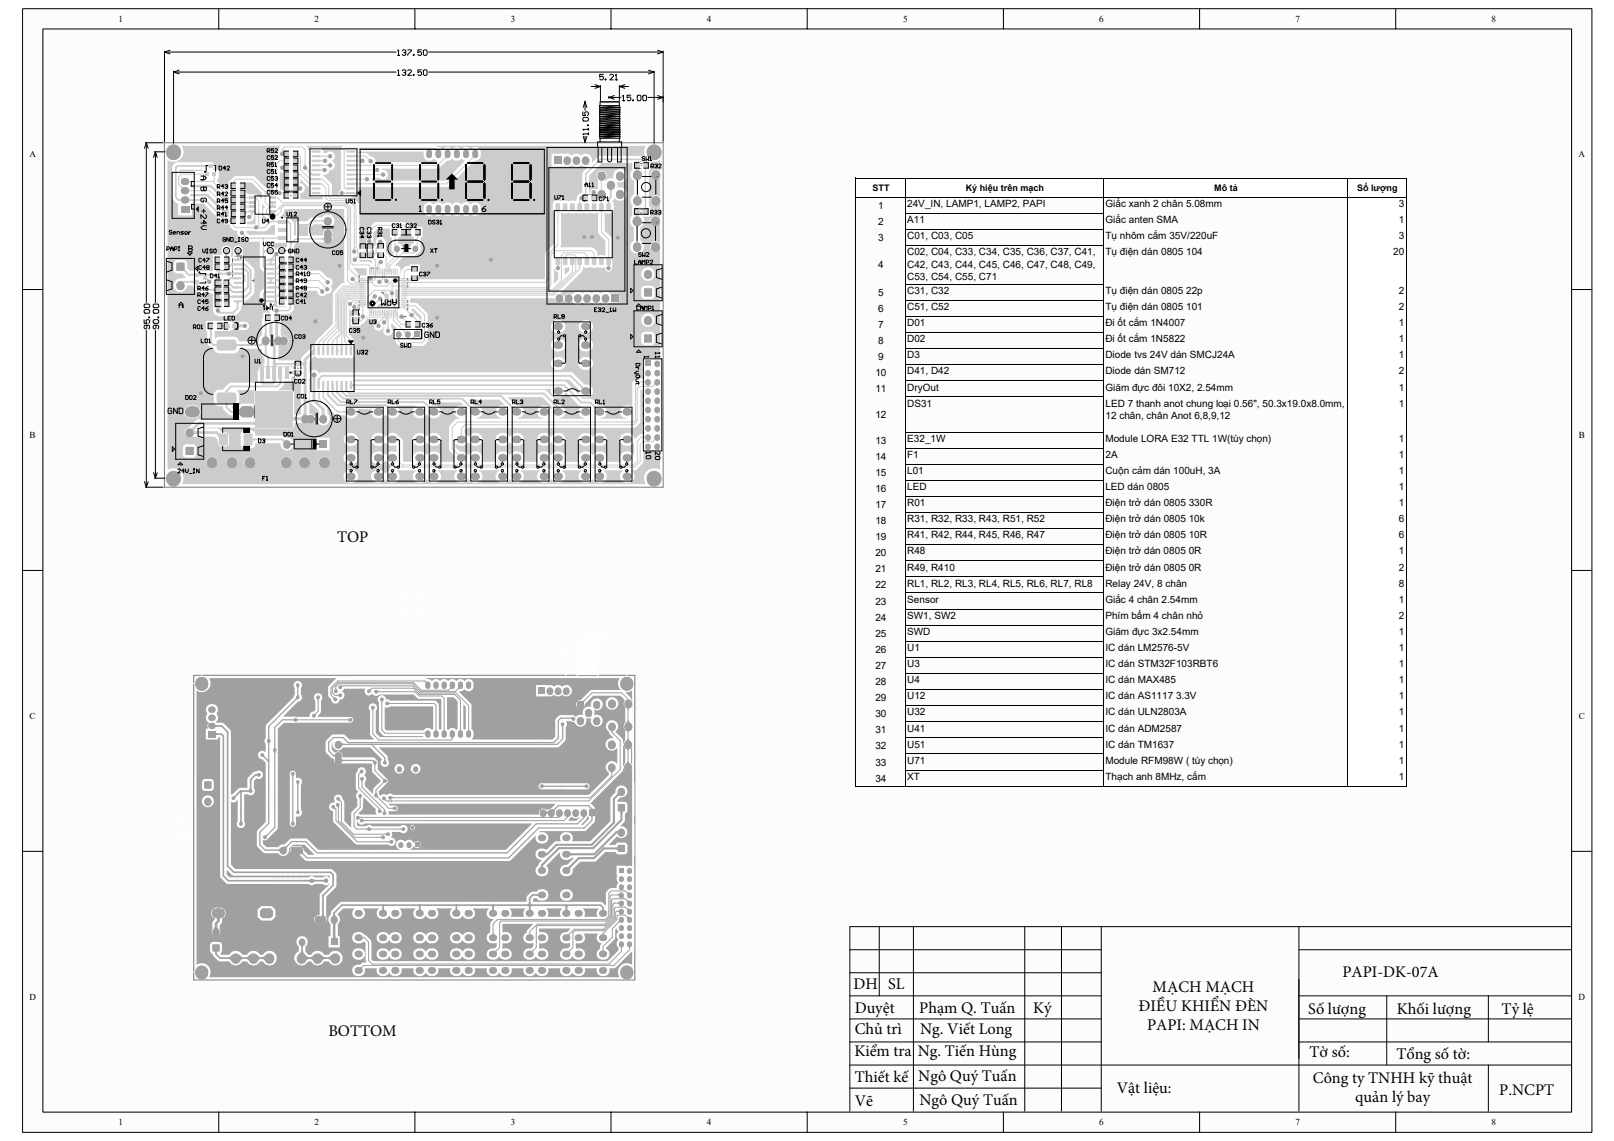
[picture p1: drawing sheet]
<svg xmlns="http://www.w3.org/2000/svg" width="420mm" height="297mm" viewBox="0 0 420 297" stroke-linecap="round" stroke-linejoin="round" font-family="sans-serif">
<defs><g id="words">
<g font-size="4.2">
<text x="87.7" y="141">TOP</text>
<text x="222.2" y="257.5">DH SL</text>
<text x="349.4" y="254.4">PAPI-DK-07A</text>
<text x="222.5" y="263.6">Duyệt</text>
<text x="239.3" y="263.6">Phạm Q. Tuấn</text>
<text x="269" y="263.6">Ký</text>
<text x="296.4" y="263.2">ĐIỀU KHIỂN ĐÈN</text>
<text x="300.1" y="258.3">MẠCH MẠCH</text>
<text x="340.6" y="263.9">Số lượng</text>
<text x="363.7" y="263.9">Khối lượng</text>
<text x="390.9" y="263.9">Tỷ lệ</text>
<text x="85.5" y="269.7">BOTTOM</text>
<text x="222.5" y="269.3">Chủ trì</text>
<text x="239.6" y="269.2">Ng. Viết Long</text>
<text x="298.6" y="268.2">PAPI: MẠCH IN</text>
<text x="222.4" y="274.9">Kiểm tra</text>
<text x="238.9" y="275">Ng. Tiến Hùng</text>
<text x="340.9" y="275.2">Tờ số:</text>
<text x="363.5" y="275.6">Tổng số tờ:</text>
<text x="222.5" y="281.8">Thiết kế</text>
<text x="239.1" y="281.5">Ngô Quý Tuấn</text>
<text x="341.8" y="281.9">Công ty TNHH kỹ thuật</text>
<text x="239.4" y="287.6">Ngô Quý Tuấn</text>
<text x="290.7" y="284.4">Vật liệu:</text>
<text x="352.8" y="287">quản lý bay</text>
<text x="390.3" y="285">P.NCPT</text>
<text x="222.5" y="288">Vẽ</text>
</g>
<g font-size="2.6">
<text x="236.2" y="53.8">24V_IN, LAMP1, LAMP2, PAPI</text>
<text x="287.8" y="53.8">Giắc xanh 2 chân 5.08mm</text>
<text x="364.1" y="53.8">3</text>
<text x="228.6" y="54.3">1</text>
<text x="228.6" y="58.5">2</text>
<text x="236.2" y="58">A11</text>
<text x="287.8" y="58">Giắc anten SMA</text>
<text x="364.1" y="58">1</text>
<text x="228.6" y="62.7">3</text>
<text x="236.2" y="62.2">C01, C03, C05</text>
<text x="287.8" y="62.2">Tụ nhôm cắm 35V/220uF</text>
<text x="364.1" y="62.2">3</text>
<text x="228.6" y="69.8">4</text>
<text x="236.2" y="66.4">C02, C04, C33, C34, C35, C36, C37, C41,</text>
<text x="236.2" y="69.7">C42, C43, C44, C45, C46, C47, C48, C49,</text>
<text x="287.8" y="66.4">Tụ điện dán 0805 104</text>
<text x="362.7" y="66.4">20</text>
<text x="228.6" y="77">5</text>
<text x="236.2" y="72.9">C53, C54, C55, C71</text>
<text x="236.2" y="76.5">C31, C32</text>
<text x="287.8" y="76.5">Tụ điện dán 0805 22p</text>
<text x="364.1" y="76.5">2</text>
<text x="228.6" y="81.2">6</text>
<text x="236.2" y="80.7">C51, C52</text>
<text x="287.8" y="80.7">Tụ điện dán 0805 101</text>
<text x="364.1" y="80.7">2</text>
<text x="228.6" y="85.4">7</text>
<text x="228.6" y="89.6">8</text>
<text x="236.2" y="84.9">D01</text>
<text x="236.2" y="89.1">D02</text>
<text x="287.8" y="84.9">Đi ốt cắm 1N4007</text>
<text x="287.8" y="89.1">Đi ốt cắm 1N5822</text>
<text x="364.1" y="84.9">1</text>
<text x="364.1" y="89.1">1</text>
<text x="228.6" y="93.7">9</text>
<text x="236.2" y="93.3">D3</text>
<text x="287.8" y="93.3">Diode tvs 24V dán SMCJ24A</text>
<text x="364.1" y="93.3">1</text>
<text x="227.9" y="97.9">10</text>
<text x="236.2" y="97.5">D41, D42</text>
<text x="236.2" y="101.7">DryOut</text>
<text x="287.8" y="97.5">Diode dán SM712</text>
<text x="287.8" y="101.7">Giăm đực đôi 10X2, 2.54mm</text>
<text x="364.1" y="97.5">2</text>
<text x="364.1" y="101.7">1</text>
<text x="227.9" y="102.1">11</text>
<text x="236.2" y="105.9">DS31</text>
<text x="287.8" y="105.9">LED 7 thanh anot chung loại 0.56&quot;, 50.3x19.0x8.0mm,</text>
<text x="364.1" y="105.9">1</text>
<text x="227.9" y="108.8">12</text>
<text x="287.8" y="109.1">12 chân, chân Anot 6,8,9,12</text>
<text x="227.9" y="115.5">13</text>
<text x="227.9" y="119.7">14</text>
<text x="236.2" y="115">E32_1W</text>
<text x="236.2" y="119.2">F1</text>
<text x="287.8" y="115">Module LORA E32 TTL 1W(tùy chọn)</text>
<text x="287.8" y="119.2">2A</text>
<text x="364.1" y="115">1</text>
<text x="364.1" y="119.2">1</text>
<text x="227.9" y="123.8">15</text>
<text x="236.2" y="123.4">L01</text>
<text x="287.8" y="123.4">Cuộn cảm dán 100uH, 3A</text>
<text x="364.1" y="123.4">1</text>
<text x="227.9" y="128">16</text>
<text x="236.2" y="127.6">LED</text>
<text x="236.2" y="131.8">R01</text>
<text x="287.8" y="127.6">LED dán 0805</text>
<text x="287.8" y="131.8">Điện trở dán 0805 330R</text>
<text x="364.1" y="127.6">1</text>
<text x="364.1" y="131.8">1</text>
<text x="227.9" y="132.2">17</text>
<text x="227.9" y="136.4">18</text>
<text x="236.2" y="136">R31, R32, R33, R43, R51, R52</text>
<text x="287.8" y="136">Điện trở dán 0805 10k</text>
<text x="364.1" y="136">6</text>
<text x="227.9" y="140.6">19</text>
<text x="236.2" y="140.2">R41, R42, R44, R45, R46, R47</text>
<text x="287.8" y="140.2">Điện trở dán 0805 10R</text>
<text x="364.1" y="140.2">6</text>
<text x="227.9" y="144.8">20</text>
<text x="227.9" y="149">21</text>
<text x="236.2" y="144.3">R48</text>
<text x="236.2" y="148.5">R49, R410</text>
<text x="287.8" y="144.3">Điện trở dán 0805 0R</text>
<text x="287.8" y="148.5">Điện trở dán 0805 0R</text>
<text x="364.1" y="144.3">1</text>
<text x="364.1" y="148.5">2</text>
<text x="227.9" y="153.2">22</text>
<text x="236.2" y="152.7">RL1, RL2, RL3, RL4, RL5, RL6, RL7, RL8</text>
<text x="287.8" y="152.7">Relay 24V, 8 chân</text>
<text x="364.1" y="152.7">8</text>
<text x="227.9" y="157.4">23</text>
<text x="227.9" y="161.6">24</text>
<text x="236.2" y="156.9">Sensor</text>
<text x="236.2" y="161.1">SW1, SW2</text>
<text x="287.8" y="156.9">Giắc 4 chân 2.54mm</text>
<text x="287.8" y="161.1">Phím bấm 4 chân nhỏ</text>
<text x="364.1" y="156.9">1</text>
<text x="364.1" y="161.1">2</text>
<text x="227.9" y="165.8">25</text>
<text x="236.2" y="165.3">SWD</text>
<text x="287.8" y="165.3">Giăm đực 3x2.54mm</text>
<text x="364.1" y="165.3">1</text>
<text x="227.9" y="170">26</text>
<text x="236.2" y="169.5">U1</text>
<text x="236.2" y="173.7">U3</text>
<text x="287.8" y="169.5">IC dán LM2576-5V</text>
<text x="287.8" y="173.7">IC dán STM32F103RBT6</text>
<text x="364.1" y="169.5">1</text>
<text x="364.1" y="173.7">1</text>
<text x="227.9" y="174.1">27</text>
<text x="227.9" y="178.3">28</text>
<text x="236.2" y="177.9">U4</text>
<text x="287.8" y="177.9">IC dán MAX485</text>
<text x="364.1" y="177.9">1</text>
<text x="227.9" y="182.5">29</text>
<text x="236.2" y="182.1">U12</text>
<text x="287.8" y="182.1">IC dán AS1117 3.3V</text>
<text x="364.1" y="182.1">1</text>
<text x="227.9" y="186.7">30</text>
<text x="227.9" y="190.9">31</text>
<text x="236.2" y="186.3">U32</text>
<text x="236.2" y="190.4">U41</text>
<text x="287.8" y="186.3">IC dán ULN2803A</text>
<text x="287.8" y="190.4">IC dán ADM2587</text>
<text x="364.1" y="186.3">1</text>
<text x="364.1" y="190.4">1</text>
<text x="227.9" y="195.1">32</text>
<text x="236.2" y="194.6">U51</text>
<text x="287.8" y="194.6">IC dán TM1637</text>
<text x="364.1" y="194.6">1</text>
<text x="227.9" y="199.3">33</text>
<text x="227.9" y="203.5">34</text>
<text x="236.2" y="198.8">U71</text>
<text x="236.2" y="203">XT</text>
<text x="287.8" y="198.8">Module RFM98W ( tùy chọn)</text>
<text x="287.8" y="203">Thạch anh 8MHz, cắm</text>
<text x="364.1" y="203">1</text>
<text x="364.1" y="198.8">1</text>
</g>
<g font-size="2.4">
<text x="30.8" y="5.7">1</text>
<text x="81.9" y="5.7">2</text>
<text x="133" y="5.7">3</text>
<text x="184" y="5.7">4</text>
<text x="235.1" y="5.7">5</text>
<text x="286.2" y="5.7">6</text>
<text x="337.2" y="5.7">7</text>
<text x="388.3" y="5.7">8</text>
<text x="7.7" y="40.9">A</text>
<text x="410.9" y="40.9">A</text>
<text x="7.7" y="114.1">B</text>
<text x="411" y="114.1">B</text>
<text x="7.7" y="187.2">C</text>
<text x="411" y="187.2">C</text>
<text x="7.7" y="260.3">D</text>
<text x="410.9" y="260.3">D</text>
<text x="30.8" y="292.9">1</text>
<text x="81.9" y="292.9">2</text>
<text x="133" y="292.9">3</text>
<text x="184" y="292.9">4</text>
<text x="235.1" y="292.9">5</text>
<text x="286.2" y="292.9">6</text>
<text x="337.2" y="292.9">7</text>
<text x="388.3" y="292.9">8</text>
</g>
<g font-size="2.3">
<text x="227.1" y="49.7">STT</text>
<text x="251.4" y="49.7">Ký hiệu trên mạch</text>
<text x="316.1" y="49.7">Mô tả</text>
<text x="353.3" y="49.7">Số lượng</text>
</g>
</g></defs>
<path d="M5.9 2.3h408.5v292.5h-408.5z" fill="#fcfcfc"/>
<path d="M5.9 2.3h408.5v292.5h-408.5z" fill="none" stroke="#000" stroke-width=".26"/>
<path d="M11.2 7.6h397.9v281.9h-397.9z" fill="#fcfcfc"/>
<g fill="none" stroke="#000" stroke-width=".26">
<path d="M11.2 7.5h397.9v282h-397.9zM56.9 2.2v5.3M108 2.2v5.3M159.1 2.2v5.3M210.1 2.2v5.3M261.2 2.2v5.3M312.3 2.2v5.3M363.3 2.2v5.3M5.9 75.4h5.2M409.1 75.4h5.3M5.9 148.5h5.2M409.1 148.5h5.3"/>
<path d="M5.9 221.6h5.2M409.1 221.6h5.3M221.2 259.2h65.5M221.2 253.2h65.5M221.2 247.2h65.5M228.9 241.2v18M237.8 241.2v48.1M266.8 241.2v48.1M276.3 241.2v48.1M286.7 241.2v48.1zM338.1 259.2h70.9M338.1 247.2h70.9"/>
<path d="M338.1 241.2v48.1M361 259.2v18.1M387.5 259.2v12.1M409 241.2h-187.8v48.1M221.2 277.3h187.8M221.2 271.3h65.5M221.2 265.3h65.5M338.1 271.3h70.9M338.1 265.3h70.9M387.5 277.3v12M56.9 289.5v5.3M108 289.5v5.3"/>
<path d="M159.1 289.5v5.3M210.1 289.5v5.3M221.2 283.3h65.5M261.2 289.5v5.3M312.3 289.5v5.3M363.3 289.5v5.3"/>
</g>
<g fill="none" stroke="#5a5a5a" stroke-width=".26">
<path d="M74.3 39.3h3v1.6h-3zM60.5 54.8h3v1.7h-3zM60.5 47.6h3v1.6h-3zM60.5 49.5h3v1.6h-3zM60.5 51.3h3v1.6h-3zM60.5 53h3v1.7h-3zM60.5 56.6h3v1.7h-3zM72.1 56.5h8.2v6.8h-8.2zM74.2 50h3v1.7h-3zM74.2 41h3.1v1.7h-3.1zM74.2 44.6h3.1v1.7h-3.1zM74.2 46.4h3.1v1.7h-3.1z"/>
<path d="M74.2 48.2h3.1v1.7h-3.1zM74.3 42.9h3v1.6h-3zM75.7 59.8h.9M76.2 59.4v.9M102.4 59.6h3v1.7h-3zM106 59.6h3v1.7h-3zM152.1 50.7h3v1.7h-3zM165.4 54.3h3v1.6h-3zM165.4 42.3h3.1v1.6h-3.1zM56.3 66.8h3v1.7h-3zM56.3 68.6h3v1.7h-3zM56.3 72.8h3v1.6h-3z"/>
<path d="M56.3 74.6h3v1.6h-3zM56.3 76.4h3v1.7h-3zM56.3 78.2h3v1.7h-3zM57.8 79.1h.1M57.8 77.2h.1M57.8 75.4h.1M57.8 73.6h.1M57.8 69.4h.1M57.8 67.6h.1M60.5 66.7h11.3v12.7h-11.3zM65.7 73h.9M66.2 72.6v.9"/>
<path d="M73 66.8h3.1v1.7h-3.1zM73 68.6h3.1v1.7h-3.1zM73 70.4h3.1v1.6h-3.1zM73 72.2h3.1v1.6h-3.1zM73 74h3.1v1.6h-3.1zM73 75.8h3.1v1.7h-3.1zM73 77.6h3.1v1.7h-3.1zM93.5 69.8h12.6v12.6h-12.6zM93.6 63.7h1.7v3h-1.7zM95.5 63.7h1.7v3h-1.7zM98.3 63.7h1.6v3.1h-1.6zM99.4 76.1h.9"/>
<path d="M99.8 75.7v.9M107.1 69.7h1.7v3h-1.7zM54.5 84h3v1.6h-3zM56 84.8h.1M58.2 83.9h3.9v1.9h-3.9zM66.2 95.3h10.4v14.8h-10.4zM69.5 81.9h3v1.7h-3zM76.7 94.3h1.7v3h-1.7zM91.8 81h1.7v3h-1.7zM106 83.6h3v1.7h-3zM70.9 102.7h1M71.4 102.2v1"/>
<circle cx="85.3" cy="59.8" r="4.7"/>
<circle cx="71.5" cy="88.6" r="4.7"/>
<circle cx="81.8" cy="109" r="4.7"/>
</g>
<g fill="#5a5a5a">
<circle cx="60.1" cy="84.8" r=".24"/>
<circle cx="61.4" cy="114.4" r=".24"/>
</g>
<path d="M62 55.6h.1M62 53.8h.1M62 52.1h.1M62 50.3h.1M62 48.4h.1" fill="none" stroke="#5a5a5a" stroke-width=".26"/>
<circle cx="71.5" cy="88.6" r=".24" fill="#5a5a5a"/>
<path d="M75.7 50.9h.1M75.8 49.1h.1M75.8 47.3h.1M75.8 45.5h.1M75.8 43.7h.1M75.8 41.9h.1M71 82.7h.1" fill="none" stroke="#5a5a5a" stroke-width=".26"/>
<circle cx="85.4" cy="59.8" r=".24" fill="#5a5a5a"/>
<g fill="none" stroke="#5a5a5a" stroke-width=".26">
<path d="M62 57.5h.1M75.8 40.1h.1M166.9 55.1h.1M167 43.1h.1M94.4 65.3h.1M96.3 65.3h.1M99.1 65.3h.1M103.9 60.4h.1M107.5 60.4h.1M107.9 71.2h.1M77.6 95.8h.1M92.6 82.5h.1"/>
<path d="M107.5 84.4h.1"/>
</g>
<circle cx="81.8" cy="109" r=".24" fill="#5a5a5a"/>
<g fill="none" stroke="#5a5a5a" stroke-width=".26">
<path d="M74.7 39.4h1.6v1.3h-1.6zM75.2 39.4h1.6v1.3h-1.6zM83.3 38.8h7M60.9 55h2.1v1.3h-2.1zM60.9 53.2h2.1v1.3h-2.1zM60.9 51.4h2.1v1.3h-2.1zM60.9 49.6h2.1v1.3h-2.1zM61.2 58.1v-1.3h-.3v1.3h2.1v-1.3h-.3v1.3M61.2 56.8h1.5M61.4 47.7v1.3M61.4 49.6v1.3M61.4 51.4v1.3"/>
<path d="M61.4 53.2v1.3M61.4 55v1.3M62.5 49.6v1.3M62.5 51.4v1.3M62.5 53.2v1.3M62.5 55v1.3M62.5 47.7h-1.6v1.3h2.1v-1.3h-.5v1.3M74.7 43h1.6v1.3h-1.6zM74.7 48.4h.3v1.4h-.3zM74.7 46.6h2.1v1.4h-2.1zM74.7 44.8h2.1v1.3h-2.1zM74.7 41.2h2.1v1.4h-2.1z"/>
<path d="M75 50.2v1.4h-.3v-1.4h2.1v1.4l-1.8-.1M75 41.2v1.4M75 44.8v1.3M75 46.6v1.4M75 49.7h1.5M75 48.4h1.5M75.2 43h1.6v1.3h-1.6zM76.5 50.2v1.4M76.5 48.4h.3v1.4h-.3zM76.5 41.2v1.4M76.5 44.8v1.3M76.5 46.6v1.4"/>
<path d="M103.2 59.8h1.5M106.8 59.8h1.5M152.8 50.9h1.5M152.8 52.2v-1.4h-.3v1.4h2.1v-1.4h-.3v1.4M153.6 51.5h.1M165.9 54.4h2v1.3h-2zM165.9 42.4h2.1v1.3h-2.1zM166.3 54.4v1.3M166.4 42.4v1.3M167.5 54.4v1.3M167.5 42.4v1.3M56.7 76.5h2.1v1.4h-2.1z"/>
<path d="M56.7 68.7h.3v1.4h-.3zM56.7 67h2.1v1.3h-2.1zM57 79.7v-1.3h-.3v1.3h2.1v-1.3h-.3v1.3M57 67v1.3M57 76.5v1.4M57 78.4h1.5M57 70.1h1.5M57 68.8h1.5M57.2 73v1.3M57.2 74.8v1.3M58.3 74.8h-1.6v1.3h2.1v-1.3h-.5v1.3M58.3 73h-1.6v1.3h2.1v-1.3h-.5v1.3"/>
<path d="M58.5 68.7h.3v1.4h-.3zM58.5 67v1.3M58.5 76.5v1.4M62.6 67h7.1v12.1h-7.1zM73.5 67h2.1v1.3h-2.1zM73.5 68.7h.3v1.4h-.3zM73.5 76h2.1v1.3h-2.1zM73.5 74.2h2.1v1.3h-2.1zM73.5 72.4h2.1v1.3h-2.1zM73.5 70.6h2.1v1.3h-2.1zM73.8 77.7v1.4h-.3v-1.4h2.1v1.4h-.3v-1.4M73.8 67v1.3"/>
<path d="M73.8 76v1.3M73.8 70.1h1.5M73.8 68.8h1.5M73.8 79.1h1.5M74 70.6v1.3M74 72.4v1.3M74 74.2v1.3M74.6 74.8h.1M74.6 73h.1M74.6 71.2h.1M74.6 69.4h.1M74.6 67.6h.1"/>
<path d="M74.6 78.4h.1M74.6 76.6h.1M75.1 74.2v1.3M75.1 70.6v1.3M75.1 72.4v1.3M75.3 68.7h.3v1.4h-.3zM75.3 67v1.3M75.3 76v1.3M93.8 64.5h1.3v-.3h-1.3v2.1h1.3v-.3h-1.3M95.1 64.5v1.5M95.6 64.5h1.4v-.3h-1.4v2.1h1.4v-.3h-1.4M97 64.5v1.5"/>
<path d="M98.5 64.2h1.3v2.1h-1.3zM98.5 65.8h1.3M98.5 64.7h1.3M103.2 61.1v-1.3h-.3v1.3h2.1v-1.3h-.3v1.3M106.8 61.1v-1.3h-.3v1.3h2.1v-1.3h-.3v1.3M107.2 72h1.4v.3h-1.4zM107.2 70.2h1.4v.3h-1.4zM107.2 70.5v1.5M108.6 70.5v1.5M55.4 84.2v1.3M56.6 84.2h-1.6v1.3h2v-1.3h-.4v1.3M58.5 84.1h3.2v1.4h-3.2z"/>
<path d="M66.5 99.5h9.8v8.9h-9.8zM70.2 83.4v-1.4h-.3v1.4h2.1v-1.4h-.3v1.4M70.2 82h1.5M76.9 96.6h1.3M76.9 94.8h1.3v2.1h-1.3zM76.9 95.1h1.3M91.9 83.2h1.4v.3h-1.4zM91.9 81.4h1.4v.3h-1.4zM92 81.7v1.5M93.3 81.7v1.5M106.8 83.7v1.4h-.3v-1.4h2.1v1.4h-.3v-1.4M106.8 85.1h1.5"/>
<circle cx="85.3" cy="59.8" r="4.7"/>
<circle cx="59" cy="65.2" r=".6"/>
<circle cx="62" cy="65.2" r=".6"/>
<circle cx="68.8" cy="78.2" r=".47"/>
<circle cx="70.4" cy="65.2" r=".6"/>
<circle cx="73.4" cy="65.2" r=".6"/>
<circle cx="71.5" cy="88.6" r="4.7"/>
<circle cx="81.8" cy="109" r="4.7"/>
</g>
<path d="M42.8 37.2h129.8v89.6h-129.8z" fill="none" stroke="#787878" stroke-width=".26"/>
<g fill="#fff">
<path d="M58.8 71l.4-.1v.7l-.4-.1z" fill-rule="evenodd"/>
<path d="M61.2 66.2l.4-.1v.7l-.4-.1z" fill-rule="evenodd"/>
<path d="M71.9 50.1l.5-.2v.7l-.5-.2z" fill-rule="evenodd"/>
<path d="M73.3 76.7h.3l.2 .5h-.7z" fill-rule="evenodd"/>
<path d="M73.1 68.9h.7l-.2 .4h-.3z" fill-rule="evenodd"/>
<path d="M72.9 50.1h.4v.3h-.4z" fill-rule="evenodd"/>
<path d="M73.1 49.9l.5 .2v.3l-.5 .2z" fill-rule="evenodd"/>
<path d="M73.3 42.9h.3l.2 .4h-.7z" fill-rule="evenodd"/>
<path d="M73.1 40.4h.7l-.2 .5h-.3z" fill-rule="evenodd"/>
<path d="M79.1 44h.7l-.2 .5h-.3z" fill-rule="evenodd"/>
<path d="M85 75.8l.7-.3-.2 .5-.2 .1z" fill-rule="evenodd"/>
<path d="M85.3 74l.5-.5 .2 .5-.2 .2z" fill-rule="evenodd"/>
<path d="M85.1 42.9l.5-.2v.7l-.5-.2z" fill-rule="evenodd"/>
<path d="M84.5 41.1h.2l.3 .4h-.7z" fill-rule="evenodd"/>
<path d="M88.1 50.1l.5-.2v.7l-.5-.2z" fill-rule="evenodd"/>
<path d="M91.9 123.1h.5l-.1 .3z" fill-rule="evenodd"/>
<path d="M92.5 114.2l.3 .1v.2l-.3 .1z" fill-rule="evenodd"/>
<path d="M92.6 79.6l.4 .2v.2l-.4 .3z" fill-rule="evenodd"/>
<path d="M92 68h.7l-.2 .4h-.3z" fill-rule="evenodd"/>
<path d="M94.3 41.3l.5-.1 .2 .2-.1 .5z" fill-rule="evenodd"/>
<path d="M96.3 71.7h.3l.2 .5h-.7z" fill-rule="evenodd"/>
<path d="M95.8 63.2h.7l-.2 .5h-.3z" fill-rule="evenodd"/>
<path d="M98.3 105.8h.5l.2 .5h-.9z" fill-rule="evenodd"/>
<path d="M97.7 84.7l.5-.2v.7l-.5-.2z" fill-rule="evenodd"/>
<path d="M98.8 76.9h.3l.2 .5h-.7z" fill-rule="evenodd"/>
<path d="M98.8 73.9l.5-.5 .1 .5-.1 .1z" fill-rule="evenodd"/>
<path d="M98.6 67.6l.5 .1-.5 .5-.2-.5z" fill-rule="evenodd"/>
<path d="M98.9 62.1h.3l.2 .4h-.7z" fill-rule="evenodd"/>
<path d="M97.8 44.6h.7l-.2 .5h-.2z" fill-rule="evenodd"/>
<path d="M114 53.2h.2l.2 .2h-.5z" fill-rule="evenodd"/>
<path d="M116.4 53.2h.2l.2 .2h-.5z" fill-rule="evenodd"/>
<path d="M118.3 40.7l.3 .4-.3 .1-.1-.2z" fill-rule="evenodd"/>
<path d="M119.9 105.8h.5l.2 .5h-1z" fill-rule="evenodd"/>
<path d="M118.7 55.5h.5l-.2 .3h-.2z" fill-rule="evenodd"/>
<path d="M121.2 53.2h.2l.2 .2h-.5z" fill-rule="evenodd"/>
<path d="M123.6 53.2h.2l.1 .2h-.4z" fill-rule="evenodd"/>
<path d="M131.5 118.3h.4v.3z" fill-rule="evenodd"/>
<path d="M130.8 113.2h.2l.2 .3h-.5z" fill-rule="evenodd"/>
<path d="M130.8 113.2h.2l.2 .2h-.5z" fill-rule="evenodd"/>
<path d="M130.7 105.8h.5l.2 .5h-1z" fill-rule="evenodd"/>
<path d="M142.3 118.3h.4v.3z" fill-rule="evenodd"/>
<path d="M146.3 76.9l.8 .5v.4l-.8 .5z" fill-rule="evenodd"/>
<path d="M146.5 77.4l.8-.5v1.4l-.8-.5z" fill-rule="evenodd"/>
<path d="M145.6 69.5l.4 .1v.4l-.4 .2z" fill-rule="evenodd"/>
<path d="M150.2 78.5h.5l-.1 .3h-.3z" fill-rule="evenodd"/>
<path d="M152.3 105.8h.4l.3 .5h-1z" fill-rule="evenodd"/>
<path d="M152.5 78.5h.7l-.3 .4h-.2z" fill-rule="evenodd"/>
<path d="M157.6 69.6l.5-.1v.7l-.5-.2z" fill-rule="evenodd"/>
<path d="M159.7 78.5h.7l-.2 .4h-.3z" fill-rule="evenodd"/>
<path d="M163.1 118h.3l.2 .3h-.6z" fill-rule="evenodd"/>
<path d="M163.2 113.2h.2l.1 .3h-.5z" fill-rule="evenodd"/>
<path d="M163 105.8h.5l.3 .5h-1z" fill-rule="evenodd"/>
<path d="M167.6 106.5l.6-.4v1l-.6-.4z" fill-rule="evenodd"/>
<path d="M167.6 104.1l.6-.4v1l-.6-.4z" fill-rule="evenodd"/>
<path d="M167.2 83l.6-.2v1l-.6-.2z" fill-rule="evenodd"/>
<path d="M54.5 72.8l.4-.2 .3 .4-.2 .3z" fill-rule="evenodd"/>
<path d="M56.5 80.1h.4l.2 .4h-.7z" fill-rule="evenodd"/>
<path d="M61.4 119.4l1.2 .8v.4l-1.2 .8z" fill-rule="evenodd"/>
<path d="M63.8 84.3l.4-.1 .3 .2-.2 .4z" fill-rule="evenodd"/>
<path d="M67.6 88.4l.9-.5v1.4l-.9-.5z" fill-rule="evenodd"/>
<path d="M69.2 87.6l.9-.2 .3 .2-.3 1z" fill-rule="evenodd"/>
<path d="M71.8 80.1h.4l.1 .4h-.7z" fill-rule="evenodd"/>
<path d="M71.6 66.5h.7l-.1 .4h-.4z" fill-rule="evenodd"/>
<path d="M72.9 43.7l.5 .5-.4 .2-.2-.3z" fill-rule="evenodd"/>
<path d="M77 120.2l1.3-.8v2l-1.3-.8z" fill-rule="evenodd"/>
<path d="M76.6 97.4l.5-.2v.8l-.5-.1z" fill-rule="evenodd"/>
<path d="M80.8 97.4l.5-.2v.8l-.5-.1z" fill-rule="evenodd"/>
<path d="M94.8 82.1l.5 .2v.2l-.5 .3z" fill-rule="evenodd"/>
<path d="M97 72.5l.1 .5-.2 .2-.4-.2z" fill-rule="evenodd"/>
<path d="M96 63h.3v.3h-.3z" fill-rule="evenodd"/>
<path d="M96.9 41.6l.4 .3v.2l-.4 .3z" fill-rule="evenodd"/>
<path d="M98.6 68.2l.5 .6-.5 .1-.2-.2z" fill-rule="evenodd"/>
<path d="M100.2 86l.4-.2v.7l-.4-.2z" fill-rule="evenodd"/>
<path d="M100.1 45.1l.5 .2v.3l-.5 .2z" fill-rule="evenodd"/>
<path d="M103.7 82.3l.5-.2v.7l-.5-.3z" fill-rule="evenodd"/>
<path d="M130.2 105l.7-.4 .7 .4-.3 .1-.1 .4h-.5l-.2-.4z" fill-rule="evenodd"/>
<path d="M143.7 101.6l.6-.3v1l-.6-.3z" fill-rule="evenodd"/>
<path d="M146.4 89.5h.4v.6h-.4z" fill-rule="evenodd"/>
<path d="M153.4 89.2l.2 .2 .6 .1v.6l-.6 .1-.2 .2z" fill-rule="evenodd"/>
<path d="M154 49.6l.4-.1-.3 .7-.4-.2z" fill-rule="evenodd"/>
<path d="M157.1 78.4h1.1l-.4 .6h-.4z" fill-rule="evenodd"/>
<path d="M165.1 65h1.5l-.6 .9h-.3z" fill-rule="evenodd"/>
<path d="M167.6 101.7l.6-.4v1l-.6-.4z" fill-rule="evenodd"/>
<path d="M167 87.8l.7-.3v1.2l-.2-.2-.5-.1z" fill-rule="evenodd"/>
<path d="M170.6 116.7h1l-.4 .6h-.2z" fill-rule="evenodd"/>
<path d="M148 76.6l1-.2 .2 .3-.2 .9z" fill-rule="evenodd"/>
<path d="M171.7 58.5h.1l-.1 4.8-.2-.3v-4.3z" fill-rule="evenodd"/>
<path d="M169.2 57.7l.6 1v4.3l-.5 1z" fill-rule="evenodd"/>
<path d="M49.3 54l.4 .2v.5l-.4 .2z" fill-rule="evenodd"/>
<path d="M49.1 51.6l.6 .2v.5l-.6 .2z" fill-rule="evenodd"/>
<path d="M64.5 61.8l.1 .1 .1-.2 .4 .8-.4 .4z" fill-rule="evenodd"/>
<path d="M66.3 59.6h.7l-.2 .4h-.3z" fill-rule="evenodd"/>
<path d="M66.5 58.4h.3l.2 .4h-.7z" fill-rule="evenodd"/>
<path d="M64.5 56.8h.8l-.2 .5h-.4z" fill-rule="evenodd"/>
<path d="M64.7 55.7h.4l.2 .4h-.8z" fill-rule="evenodd"/>
<path d="M74.9 88.6l.2 1-.2 .3-1-.3z" fill-rule="evenodd"/>
<path d="M83.8 113.9h.7l.1 .6 .3 .2h-1.5l.3-.2z" fill-rule="evenodd"/>
<path d="M83.5 109.7h1.3l-.3 .8h-.7z" fill-rule="evenodd"/>
<path d="M83.9 108h.5v.8h-.5z" fill-rule="evenodd"/>
<path d="M83.9 107.5h.5l.4 .8h-1.3z" fill-rule="evenodd"/>
<path d="M80.6 107.5h.5l.4 .8h-1.4z" fill-rule="evenodd"/>
<path d="M78.2 48.5l.4-.1 .2 .2-.1 .4z" fill-rule="evenodd"/>
<path d="M91.4 78.7l.5 .2v.2l-.3 .3z" fill-rule="evenodd"/>
<path d="M91.4 73h.8l-.3 .5h-.2z" fill-rule="evenodd"/>
<path d="M91.7 65.5l.5 .5-.5 .1-.1-.2z" fill-rule="evenodd"/>
<path d="M86 61.5l.9 .5v.4l-.9 .5z" fill-rule="evenodd"/>
<path d="M95.7 62.1l.4 .2-.5 .5-.1-.4z" fill-rule="evenodd"/>
<path d="M95.2 47h.7l-.2 .5h-.3z" fill-rule="evenodd"/>
<path d="M101 72.8l.4 .3v.2l-.4 .3z" fill-rule="evenodd"/>
<path d="M109.1 105.8h.5l.2 .5h-.9z" fill-rule="evenodd"/>
<path d="M110.8 54.1l.2-.1v.5l-.2-.2z" fill-rule="evenodd"/>
<path d="M111.1 38.9l.3 .2-.3 .3-.1-.3z" fill-rule="evenodd"/>
<path d="M120.7 40.7l.3 .4-.3 .1-.1-.2z" fill-rule="evenodd"/>
<path d="M141.6 113.2h.2l.1 .3h-.4z" fill-rule="evenodd"/>
<path d="M141.5 105.8h.4l.3 .5h-1z" fill-rule="evenodd"/>
<path d="M145 93.1h.6l.3 .6h-1.2l.2-.1z" fill-rule="evenodd"/>
<path d="M153 118.3h.5l-.1 .3z" fill-rule="evenodd"/>
<path d="M152.9 113.5l.5-.1-.1 .3z" fill-rule="evenodd"/>
<path d="M151 51.9h.8l-.2 .5h-.4z" fill-rule="evenodd"/>
<path d="M156.6 44.7l1.1-.2 .2 .1-.2 1.1z" fill-rule="evenodd"/>
<path d="M168.1 77.2h1.2l-.2 .1-.1 .5h-.6z" fill-rule="evenodd"/>
<path d="M170.2 108.3l.2-.2 .7 .2-.7 .7z" fill-rule="evenodd"/>
<path d="M170.2 105.9l.2-.2 .7 .2-.7 .7z" fill-rule="evenodd"/>
<path d="M170.5 55.7h.3l.7 1h-1.7z" fill-rule="evenodd"/>
<path d="M169.9 46.2l1.6 .1-.7 1h-.3z" fill-rule="evenodd"/>
<path d="M48.9 118.4h1l-.3 .5h-.5z" fill-rule="evenodd"/>
<path d="M52.9 120.2l1.3-.8v2l-1.3-.8z" fill-rule="evenodd"/>
<path d="M49 111h.7l.4 .9h-1.5z" fill-rule="evenodd"/>
<path d="M49.4 108.6h1.4l-.2 .1-.2 .6h-.7l-.1-.6z" fill-rule="evenodd"/>
<path d="M58.1 120.2l1.3-.8v2l-1.3-.8z" fill-rule="evenodd"/>
<path d="M56.2 119.4l1.2 .8v.4l-1.2 .8z" fill-rule="evenodd"/>
<path d="M59.3 70.5h.5l.1 .4h-.7z" fill-rule="evenodd"/>
<path d="M62.9 120.2l1.2-.8v2l-1.2-.8z" fill-rule="evenodd"/>
<path d="M63.5 60.6l.2 .4-.3 .3-.4-.2z" fill-rule="evenodd"/>
<path d="M74 116.3h1.4l-.5 .8h-.4z" fill-rule="evenodd"/>
<path d="M75.6 119.4l1.2 .8v.4l-1.2 .8z" fill-rule="evenodd"/>
<path d="M74.5 118.1l.4 .1 .7 1.3-1.9-.2 .5-.6z" fill-rule="evenodd"/>
<path d="M80.3 119.4l1.2 .8v.4l-1.2 .8z" fill-rule="evenodd"/>
<path d="M82.2 120.2l1.3-.8v2l-1.3-.8z" fill-rule="evenodd"/>
<path d="M78 97.2l.5 .2v.5l-.5 .1z" fill-rule="evenodd"/>
<path d="M83.9 76.4l.5-.5 .1 .5-.1 .1z" fill-rule="evenodd"/>
<path d="M83.9 60.6l.6-.3v1l-.6-.3z" fill-rule="evenodd"/>
<path d="M83.8 43.8l.2-.2 .5 .1-.5 .6z" fill-rule="evenodd"/>
<path d="M86 56.8l.9 .5v.4l-.9 .5z" fill-rule="evenodd"/>
<path d="M93.6 82.3l.5-.2v.7l-.5-.3z" fill-rule="evenodd"/>
<path d="M99.2 83.8l.4-.2v.7l-.4-.3z" fill-rule="evenodd"/>
<path d="M101.2 76.2l.5-.2v.7l-.5-.3z" fill-rule="evenodd"/>
<path d="M141.5 104.1h.4l.1 .3 .4 .2v.4l-.3 .1-.2 .4h-.4l-.2-.4-.3-.1v-.4l.4-.2z" fill-rule="evenodd"/>
<path d="M151.8 105l.7-.4 .7 .4-.3 .1-.2 .4h-.4l-.2-.4z" fill-rule="evenodd"/>
<path d="M152.6 93.7l.8-.4 .5 .3-.3 .5v.2z" fill-rule="evenodd"/>
<path d="M158.5 79l.6-.2v.7l-1.7 1.7h-.5l1.5-1.7z" fill-rule="evenodd"/>
<path d="M168.2 116.7h1l-.4 .6h-.2z" fill-rule="evenodd"/>
<path d="M168 109l.7 .7-.7 .2-.2-.2z" fill-rule="evenodd"/>
<path d="M167.7 71.4l1 1-.9 .3-.5-.4z" fill-rule="evenodd"/>
<path d="M165.2 52.9h1.5l-.7 1h-.2z" fill-rule="evenodd"/>
<path d="M170.4 100.9l.7 .2-.7 .7-.2-.7z" fill-rule="evenodd"/>
<path d="M170.2 103.5l.2-.2 .7 .2-.7 .7z" fill-rule="evenodd"/>
<path d="M170.5 62.4h.3l.7 1h-1.7z" fill-rule="evenodd"/>
<path d="M169.8 58.3h1.7l-.7 1h-.3z" fill-rule="evenodd"/>
<path d="M170.5 50.4l-.6 1 1.6 1.6-.7 1h-.3l-.6-1.1 1.6-1.6-.7-1z" fill-rule="evenodd"/>
<path d="M169.9 42.1l1.9-.3v2.6h-.2l-.1-.6z" fill-rule="evenodd"/>
<path d="M122.2 45.9l.7 .5v6.5l-.3 .3-.4-.3z" fill-rule="evenodd"/>
<path d="M117.4 43.6h1.9l1.2 1.2v8.1l-.3 .3a1.69 1.69 0 0 0-2.5 0l-.3-.3z" fill-rule="evenodd"/>
<path d="M146.6 105.8h4.6a2.14 2.14 0 0 0-.4 2.4h-3.8a2.13 2.13 0 0 0-.4-2.4z" fill-rule="evenodd"/>
<path d="M153.6 79.1l.3-.3a2.26 2.26 0 0 0 2.5 .1l-1 1.1h-2.3z" fill-rule="evenodd"/>
<path d="M92.9 73.2l3.5 3.4-.1 .6 .3 1h-4.7l-.6-.3 1.3-1.6v-2.7z" fill-rule="evenodd"/>
<path d="M157.4 105.8h4.6a2.13 2.13 0 0 0-.4 2.4h-3.8a2.14 2.14 0 0 0-.4-2.4z" fill-rule="evenodd"/>
<path d="M135.8 105.8h4.6a2.17 2.17 0 0 0-.4 2.4h-3.8a2.16 2.16 0 0 0-.4-2.4z" fill-rule="evenodd"/>
<path d="M52.5 94.5l1.7 1.5 .4 .1h28.1l.2 .2v.4a1.58 1.58 0 0 0-2.1-.1h-2.3l-.9-.3-1 .3h-23.2l-.9-.8z" fill-rule="evenodd"/>
<path d="M100.3 75h48.9l-1.2 1.3-.8 .4h-.8a1.27 1.27 0 0 0-1.5 0l.8 .8-.1 .2-.9-.9-.2 .5v.9l-44.3-.2v-.8h1.9a.85 .85 0 0 0 .8-.9 .85 .85 0 0 0-.8-.8h-1.5z" fill-rule="evenodd"/>
<path d="M99 46.6l1.1 .1 .5-.4h12.6l.1 6.6-.3 .3a1.55 1.55 0 0 0-2.5 .2h-11l-.5-.5z" fill-rule="evenodd"/>
<path d="M83.5 57.2a1.8 1.8 0 0 0 1.2 1.9 1.8 1.8 0 0 0 2.1-.7h7.9l3.4 3.4-.2 .5a1.25 1.25 0 0 0 .4 1.6 1.25 1.25 0 0 0 1.7-.2 1.25 1.25 0 0 0-.1-1.6l-.1-1.1-2.4-2.6h52.6l2.3-2.3v-3.7l.3-.8-.2-.9h1.5l.9 .2a1.85 1.85 0 0 0 2.4 1.3 1.85 1.85 0 0 0 1.1-2.5l.7 .2 .7-.2a1.79 1.79 0 0 0 1 2.5 1.79 1.79 0 0 0 2.3-1.2 1.79 1.79 0 0 0-1.3-2.2h-1.1l.2-.7-.2-.7a1.79 1.79 0 0 0 2.4-.8 1.79 1.79 0 0 0-.8-2.4 1.79 1.79 0 0 0-2.4 .7l-.1 .6 .1 .9a1.95 1.95 0 0 0-2 .5 1.95 1.95 0 0 0-.5 2 2.08 2.08 0 0 0-2.2 .5l-.8-.5h-3.5l-.6 .2a1.76 1.76 0 0 0-1 1.4v4.7l-.8 .9-23.8-.2a2.2 2.2 0 0 0 0-3l-.1-7.1-3.6-3.8 1-.2 .6-.5a1.6 1.6 0 0 0 2 .3 1.6 1.6 0 0 0 .7-1.9 1.52 1.52 0 0 0-1.1-1.4 1.52 1.52 0 0 0-1.6 .5 1.56 1.56 0 0 0-2.4 0 1.55 1.55 0 0 0-2.4 0 1.57 1.57 0 0 0-2.4 0 1.55 1.55 0 0 0-2.4 0l-.6-.4-.8-.1-.2-.3 56.8 .1a2.89 2.89 0 0 0 .3 3.4h-8.6l-3.1 2.9-.9 .3 1.8 1.8 .3-.9 2.5-2.4h8l1.3 1.3a1.53 1.53 0 0 0 .1 2.1v4.5a1.59 1.59 0 0 0 0 2.2v3l-.5 1-.2-1.3-2.1-2.3a1.81 1.81 0 0 0 .2-2.8 1.81 1.81 0 0 0-2.7 .2 1.81 1.81 0 0 0 .6 2.7l.1 .6 1.1 1.3a1.91 1.91 0 0 0-2.2 2.6 1.91 1.91 0 0 0 3.4 .3l-.1 4.6a1.8 1.8 0 0 0-2.9-.2 1.8 1.8 0 0 0 .5 2.8v.6l-5.9 6h-57.6l-.3-.3a1.25 1.25 0 0 0-1.6 .4 1.4 1.4 0 0 0-1.9 .1l-.4-.4v-.9l2.4-2.5 .3-.6-.3-.6-2.7-2.7v-2.1l-.2-.6a1.65 1.65 0 0 0-1.3-.9h-8.9l-.1-.8-.2-.5-.9 .9-.1-.2 .8-.9a1.51 1.51 0 0 0-1.8 .1l-.9-.9zM143.6 40v3.4l3.3-.1a2.67 2.67 0 0 0 2-.3 1.96 1.96 0 0 0 2.4 0 1.69 1.69 0 0 0 2.4-.3 1.69 1.69 0 0 0-.2-2.3 1.69 1.69 0 0 0-2.3 0 1.96 1.96 0 0 0-2.4 0l-1-.4zM155.6 44.9l-.3 .8 .3 .8 .8-.8zM155.8 46.7l.8 .3 .8-.3-.8-.8zM164.1 45.5a1.87 1.87 0 0 0 3.7 0 1.87 1.87 0 0 0-3.7 0zM106.7 64.7a1.45 1.45 0 0 0 2.9 0 1.45 1.45 0 0 0-2.9 0zM101.9 64.7a1.45 1.45 0 0 0 2.9 0 1.45 1.45 0 0 0-2.9 0zM144.4 69.3a.93 .93 0 0 0 .9 1.4h13.1a.91 .91 0 0 0 .9-.9 .91 .91 0 0 0-.9-.9h-13.2z" fill-rule="evenodd"/>
<path d="M43.6 41.8a2.77 2.77 0 0 0 3.4-.4 2.77 2.77 0 0 0 .4-3.4h37.3l-2.3 2.6v2.6l.9 1.1a1.24 1.24 0 0 0 1.2 1.2 1.24 1.24 0 0 0 1.2-1.2 1.3 1.3 0 0 0 1.5-1 1.3 1.3 0 0 0-.8-1.5l.7-.7 6.2 .1a1.31 1.31 0 0 0 .4 1.7 1.31 1.31 0 0 0 1.8-.2 1.23 1.23 0 0 0 1.9 .1h10.1l1.4 1.3h6.5l.3 .2v8.6l-.3 .3-.4-.3-.1-7.1-.9-1.1-13.4-.1-.5-.4h-.7v-.3a1.25 1.25 0 0 0-1.9-.7 1.25 1.25 0 0 0-.2 2v8.1l.3 .6 .9 .9 .6 .3h11.2l.1 .2-12.8 .1-1.2-1.3v-6.6a1.25 1.25 0 0 0 0-1.7 1.25 1.25 0 0 0-1.8 0 1.25 1.25 0 0 0 .1 1.8v6.9l.1 .4 1 1.2h-7.2l-1.6-1.5h-3.1l-.6 .2-1.6 1.6-.1 .5 .1 3 1.6 1.5 .8 .3v.8l.3 .5 .9-.9 .1 .2-.8 .9 .1 .1 .7 .1 .9-.3h8.8l.2 .2 .1 2.4 2.5 2.5-2.2 2.3-.2 1.5-2.3-2.2v-1.3a1.39 1.39 0 0 0-.2-2.1 1.25 1.25 0 0 0-.3-2.1 1.25 1.25 0 0 0-1.7 1.2l-.5 .8v4.1l.1 .4 .6 .6-.4 .5a1.23 1.23 0 0 0 .2 1.7v2.1l-1.8 2-.1 4.3-2-2v-5.5l-.5-1a1.24 1.24 0 0 0-1.7-1.2 1.24 1.24 0 0 0-.5 2l-.3 .4a1.25 1.25 0 0 0-1.5 1 1.25 1.25 0 0 0 1.2 1.4l.1 3.2 6.6 6.6 9.6 .1a1.28 1.28 0 0 0 2.1-.5 1.28 1.28 0 0 0-1.3-1.7l.3-.5v-1h2.4a1.25 1.25 0 0 0 1.8 0 1.25 1.25 0 0 0 0-1.8 1.25 1.25 0 0 0-1.8 .1h-8.2l-.3-.3a1.26 1.26 0 0 0-1.6 .3h-2.3l-.4-.3v-.9h.3l.2 .3a1.25 1.25 0 0 0 1.8 .1l49.2 .1-7.6 7.6h-28.2l1-1 .1 .3 .8-.8-.8-.8-.1 .2a1.55 1.55 0 0 0-2.6-.3 1.48 1.48 0 0 0-2.4 .2 1.48 1.48 0 0 0 1 2.2h-24l-3.1-3-.6-.3h-4.4l-1.9 1.7-1.2 .2-.6 .6h-3.5l-1-1v-1h.8l.4-.2 2.9-2.9 .3-.6v-29.1l1.7-1.7 19.9-.1a.85 .85 0 0 0 .6-1 .85 .85 0 0 0-.9-.7h-9.4l-.1-.4 .8-1 .1-3.4a1.25 1.25 0 0 0 0-1.8 1.25 1.25 0 0 0-1.8 0 1.25 1.25 0 0 0 .1 1.8v2.8l-.4 .4-.5 .1a1.51 1.51 0 0 0-.9 1.5h-7.6l4.3-4.5a1.25 1.25 0 0 0 1.1-.8 1.25 1.25 0 0 0-.2-1.3v-1.9l.1-.2a1.25 1.25 0 0 0-.3-1.7 1.25 1.25 0 0 0-1.7 .2 1.25 1.25 0 0 0 0 1.7v1.9l-.3 .8-8.1 8.2-.1 3.8-.4 .9 .4 .8v2.4a1.28 1.28 0 0 0-2.1 .3 1.28 1.28 0 0 0 1.1 1.9l1 1v17.5l-2.6 2.7v4.2l2.2 2.2 4.1 .1a1.72 1.72 0 0 0 2.1 .6 1.72 1.72 0 0 0 1-2l1.3-1.2h3.3l2.8 3h-1.7l-1.3-1.4-.4-.8-.8 .9-.2-.2 .9-.8-.8-.3-.7 .2-.7-.2-.8 .3 .8 .8-.8 1.1 .4 .2 1.1-.2 .7 .3 1.6 1.6 .7 .3h59.3l.7-.3 7.2-7.2a1.9 1.9 0 0 0 1.9 2.4 1.9 1.9 0 0 0 1.8-2.4 2.35 2.35 0 0 0-2.7-1l.3-.3 13.5-.1 2.7-2.8 .1-1.3-1.1-1.3 1.1-1.1-1.3-1.7 9.2-9.2 .3-1 .4 .6 1.1-1 1.1 1v28.2l-.9-.1-.7 .3-.1-.3h-2.8v2.9l.2 .1a1.59 1.59 0 0 0 .3 2.1l-.4 .6-.2 .9h-1.5a1.77 1.77 0 0 0-1.3 .9l-.3 .6v3.5h-.1a1.86 1.86 0 0 0-1.4-1h-19.9v-.7l.3-.3h.7a1.84 1.84 0 0 0 2.7 .4 1.84 1.84 0 0 0 .3-2.6 2.14 2.14 0 0 0-3 .3 2.44 2.44 0 0 0-2.8 1.3l-.2 1.6h-54.3l-.7 .3-2.5 2.7a1.1 1.1 0 0 1-.5 1.4 1.7 1.7 0 0 0 .4 2.1v3.6h-.6v3.4h3.3v-3.4h-.6v-3.6l.2-.1a1.88 1.88 0 0 0-.3-2.7l1.7-1.7h3.2a1.85 1.85 0 0 0-.3 2.4 1.85 1.85 0 0 0 2.4 .6 1.8 1.8 0 0 0 .5-3l4.7 .1a1.76 1.76 0 0 0-.4 2.3 1.76 1.76 0 0 0 2.2 .6l.8-.4 .4-.5a2.12 2.12 0 0 0 3.7-.3 2.35 2.35 0 0 0-.6-1.8l4.7 .1a1.75 1.75 0 0 0-.4 2.3 1.75 1.75 0 0 0 2.2 .6l.8-.4 .4-.5a2.12 2.12 0 0 0 3.7-.3 1.65 1.65 0 0 0-.6-1.7l4.6-.1a1.87 1.87 0 0 0-.2 2.5 1.87 1.87 0 0 0 2.6 .4l.8-.8a1.9 1.9 0 0 0 2.8 .8 1.9 1.9 0 0 0 .2-2.9l4.6 .1a1.78 1.78 0 0 0-.4 2.1 1.78 1.78 0 0 0 1.8 1l-.9 1.1-.1 2.8a1.75 1.75 0 0 0-.8 2.3 1.75 1.75 0 0 0 2.3 .8h.5v.9a1.89 1.89 0 0 1-1.8 .7 1.73 1.73 0 0 0-1.1 2.2 1.73 1.73 0 0 0 2.2 1.1 1.63 1.63 0 0 0 1.3-1 2.11 2.11 0 0 0 3.8-.4 1.86 1.86 0 0 0-2.7-1.9v-1.5a2.01 2.01 0 0 0 2.7-1.9 2.06 2.06 0 0 0-2.7-1.5v-2.4h8.9l-1.6 1.9-.1 .6-.4 .2a1.76 1.76 0 0 0-.5 2.3 1.76 1.76 0 0 0 2.3 .7h.5v.9a1.85 1.85 0 0 1-1.8 .7 1.73 1.73 0 0 0-1.1 2.2 1.73 1.73 0 0 0 2.2 1.1 1.62 1.62 0 0 0 1.3-1 2.12 2.12 0 0 0 3.8-.4 1.87 1.87 0 0 0-2.7-1.9v-1.5a2.01 2.01 0 0 0 2.7-1.9 2.06 2.06 0 0 0-2.7-1.5v-1h9.1l-.8 1a1.71 1.71 0 0 0-2.2 1.6 1.71 1.71 0 0 0 1.9 1.8l1.1-.1v.9a1.86 1.86 0 0 1-1.8 .7 1.73 1.73 0 0 0-1.1 2.2 1.73 1.73 0 0 0 2.2 1.1 1.54 1.54 0 0 0 1.3-1 2.13 2.13 0 0 0 3.8-.4 1.87 1.87 0 0 0-2.7-1.9v-1.5a1.9 1.9 0 0 0 2.1-.5 1.9 1.9 0 0 0 .3-2.1l-.1-.3 4.2 .1a1.75 1.75 0 0 0 1.1 2.9l-.5 .6v.8l-.3 .2a1.75 1.75 0 0 0-.5 2.3 1.75 1.75 0 0 0 2.3 .7 1.68 1.68 0 0 0 1.3-1.4 1.68 1.68 0 0 0-1-1.8v-.2l2.6-2.7 .1-2.6 .4-.3 .5 .7a1.72 1.72 0 0 0 0 2.6 1.42 1.42 0 0 0 0 2.3v.7l-3.2 3.2h-68.9l-.6-.6v-5.3l-1.5-1.6-.6-.2a1.88 1.88 0 0 0-2.5-.7 1.88 1.88 0 0 0-.8 2.4 2.27 2.27 0 0 0 3.2 .2l.5 .5v5.1l.2 .5-1 .1-.8 .7-.2-.1a1.74 1.74 0 0 0-2.2 1.8 1.74 1.74 0 0 0 2.3 1.6 1.82 1.82 0 0 0 1.6-2.3l3.4 .1a1.9 1.9 0 0 0 1.3 2.1 1.9 1.9 0 0 0 2.3-.9 2.12 2.12 0 0 0 3.7-.3v-1h3.4a2.03 2.03 0 0 0 1.4 2.2 2.03 2.03 0 0 0 2.4-.9 1.95 1.95 0 0 0 2.4 .9 1.95 1.95 0 0 0 1.2-2.2l3.5 .1a1.97 1.97 0 0 0 1.3 2.2 1.97 1.97 0 0 0 2.4-1 1.96 1.96 0 0 0 2.4 .9 1.96 1.96 0 0 0 1.2-2.2l3.5 .1a1.9 1.9 0 0 0 1.2 2.1 1.9 1.9 0 0 0 2.3-.9 2.12 2.12 0 0 0 3.8-.3v-1h3.4a2.03 2.03 0 0 0 1.3 2.2 2.03 2.03 0 0 0 2.5-.9 1.95 1.95 0 0 0 2.4 .9 1.95 1.95 0 0 0 1.2-2.2l3.5 .1a1.97 1.97 0 0 0 1.3 2.2 1.97 1.97 0 0 0 2.4-1 1.96 1.96 0 0 0 2.3 .9 1.96 1.96 0 0 0 1.3-2.2l3.5 .1a1.89 1.89 0 0 0 1.9 2.2 1.89 1.89 0 0 0 1.8-2.3l1.7-.1 4.8-4.8 .1 3.7a2.76 2.76 0 0 0-3.4 .4 2.76 2.76 0 0 0-.4 3.4l-120.6-.1a2.68 2.68 0 0 0-.4-3.3 2.68 2.68 0 0 0-3.4-.4zM46.8 46.1a1.74 1.74 0 0 0 0 2.4 1.68 1.68 0 0 0 .4 2.6l.9 .9-.2 .1-.8-.8-.3 .8 .2 .7h-.6v3.3h3.6v-.7l.6 .1 .1 41.2 1.6 1.6 .7 .3h23.6l1 .4 .9-.4h2.3l1 .4 1-.4-2.8 2.9-.1 6.3h-.8l-.5 .3 .9 .8-.9 1.1 .2 .1 .6 .1 .7-.2 .7 .2 .7-.1 .1-.1-.8-.9 .1-.2 .9 .9a1.31 1.31 0 0 0 0-1.6v-5.8l3-3.2v-3.3l-.3-.7a1.98 1.98 0 0 0-1.4-1h-28l-1.4-1.3v-18.4a1.64 1.64 0 0 0 2-.6v6.2a1.23 1.23 0 0 0 .2 1.7 1.23 1.23 0 0 0 1.6 0 1.23 1.23 0 0 0 .2-1.7v-7.9h1.1a1.24 1.24 0 0 0 1.7-.1 1.24 1.24 0 0 0 0-1.6v-2.2l.8-.8a1.24 1.24 0 0 0 1.9-1.1 1.24 1.24 0 0 0-2-.9l-.7 .1-1.8 1.8-.1 2.9-2.5 .1-1.8 1.7-.6 .1v-18.6l-2.2-2.4-2.1-.1a1.98 1.98 0 0 0 .1-2.7 1.76 1.76 0 0 0-.2-2.4 1.76 1.76 0 0 0-2.5 .1zM169.8 65.3l.9 .3 .8-.3-.8-.9zM45.5 68l-.3 .7v1.8l.3 .4 .7 .3h1.8l.4-.3 .3-.7v-1.8l-.3-.4-.6-.3h-1.9zM144 88.5a1.76 1.76 0 0 0-.4 2 1.76 1.76 0 0 0 1.7 1.1 1.85 1.85 0 0 0-1 1.4 1.8 1.8 0 0 0-.7 2.4 1.8 1.8 0 0 0 2.3 .9 1.76 1.76 0 0 0 1.3-1.3 1.76 1.76 0 0 0-.6-1.8l4-4a1.96 1.96 0 0 0 1.1 2.2 1.96 1.96 0 0 0 2.3-.5l.7 .1-2 1.9a1.76 1.76 0 0 0-2.1 2 1.76 1.76 0 0 0 2.6 1.3 1.62 1.62 0 0 0 1.1-2l2.3-2.2h4.1l.5-.1 2.7-2.8h3.1l.2 .5 .7 .3h1.8l.5-.3 .2-.4 .1-1.9-.2-.5-.3-.3-2.3-.1-.7 .7h-1.9l2.3-2.5a1.81 1.81 0 0 0 3-.8 1.81 1.81 0 0 0-2-2.3l1.2-1.3 .1-2.3 .5-.3 .3-.7-.1-1.8-.2-.4-.7-.3h-2v-.4l.9-.9a1.77 1.77 0 0 0 2.1-1.7 1.77 1.77 0 0 0-1.9-1.8 1.77 1.77 0 0 0-1.7 2l-1.4 1.7-.1 6.8-5.9 5.9h-5.3a1.87 1.87 0 0 0-1.5-2.7 1.87 1.87 0 0 0-2 2.3l.1 .4-1.7 .1-2.5 2.5-1.3-.5zM45.2 74.2a1.76 1.76 0 0 0 3.5 0 1.76 1.76 0 0 0-3.5 0zM161.2 76.6l-1 1 1 1zM71.3 65.5l-.2 .6v14.7a.9 .9 0 0 0 .9 1 .9 .9 0 0 0 .9-1v-2a1.32 1.32 0 0 0 1.5-.5 1.32 1.32 0 0 0 0-1.6v-7.3a1.31 1.31 0 0 0 0-1.6 1.31 1.31 0 0 0-1.5-.5v-1.1a.91 .91 0 0 0-.6-.9 .91 .91 0 0 0-1 .2zM106.7 81.4l.5 .5 .4-.5-.4-.1zM107.3 82l.5 .5 .1-.5-.1-.4zM106.5 81.6l-.1 .4 .1 .5 .5-.5zM107.2 82.2l-.5 .4 .5 .2 .4-.2zM107.8 86l.8 .8 .8-.8zM109.5 86.2l-.8 .8 .8 .8zM108.6 87.1l-.8 .8h1.6zM71.5 87.8l-.3 .8 .3 .8 .8-.8zM151 100.7a1.82 1.82 0 0 0 1.4 2.8 1.82 1.82 0 0 0 1.7-2.6 2.15 2.15 0 0 0-3.1-.2zM51.8 106.1l-1.1 1.1 1.1 1.1 .1-.2a1.64 1.64 0 0 0-.1-2zM48.4 106.1l-.4 .9 .1 .8 .3 .5 1-1.1zM62.7 105.1l-1.1 1v2.2l1.1 1h3.1l1-1v-2.2l-1-1zM78.5 108.2l-.3 .8 .3 .8 .7-.8zM48.5 106l1.2 1.3-1.2 1.2 .5 .3v.2l-.6 .7-.1 .5v1.7l-.2 .7 .3 .8 .9-.9 1.1 .9 .1-.1 .2-.7-.2-2 .4-.3a1.58 1.58 0 0 0 .3-1.5l.4-.3-1.1-1.4 1.1-1.1a3 3 0 0 0-2.9-.2zM118.9 113.1a1.74 1.74 0 0 0-.5 2.2 1.74 1.74 0 0 0 2.2 .8 1.56 1.56 0 0 0 1.2-1 2.16 2.16 0 0 0 3.7-.2 1.98 1.98 0 0 0-1.3-2.2 1.98 1.98 0 0 0-2.4 1 2 2 0 0 0-2.9-.6zM108.1 113.1a1.73 1.73 0 0 0-.5 2.2 1.73 1.73 0 0 0 2.1 .8 1.65 1.65 0 0 0 1.4-1 2.15 2.15 0 0 0 3.6-.2 1.98 1.98 0 0 0-1.3-2.2 1.98 1.98 0 0 0-2.3 1 2.03 2.03 0 0 0-3-.6zM97.3 113.1a1.74 1.74 0 0 0-.4 2.2 1.74 1.74 0 0 0 2.1 .8 1.64 1.64 0 0 0 1.3-1 2.16 2.16 0 0 0 3.7-.2 1.98 1.98 0 0 0-1.4-2.2 1.98 1.98 0 0 0-2.3 1 2.01 2.01 0 0 0-3-.6zM48.6 113.6l.8 .3 .8-.3-.8-.8zM118.9 117.9a1.73 1.73 0 0 0-.5 2.2 1.73 1.73 0 0 0 2.1 .8 1.56 1.56 0 0 0 1.3-1 2.08 2.08 0 0 0 2.1 1 2.08 2.08 0 0 0 1.7-1.6 2.05 2.05 0 0 0-1.6-1.8 2.05 2.05 0 0 0-2.2 1 2 2 0 0 0-2.9-.6zM108 117.9a1.73 1.73 0 0 0-.4 2.2 1.73 1.73 0 0 0 2.1 .8 1.64 1.64 0 0 0 1.4-1 2.08 2.08 0 0 0 2.1 1 2.08 2.08 0 0 0 1.6-1.6 2.04 2.04 0 0 0-1.6-1.8 2.04 2.04 0 0 0-2.1 1 2.03 2.03 0 0 0-3.1-.6zM97.3 117.9a1.74 1.74 0 0 0-.4 2.2 1.74 1.74 0 0 0 2 .8 1.63 1.63 0 0 0 1.4-1 2.08 2.08 0 0 0 2.1 1 2.08 2.08 0 0 0 1.6-1.6 1.94 1.94 0 0 0-1.5-1.8 1.94 1.94 0 0 0-2.1 1 2.26 2.26 0 0 0-3.1-.6zM89.8 118.1a1.82 1.82 0 0 0 1.5 2.8 1.82 1.82 0 0 0 1.7-2.6 2.14 2.14 0 0 0-3.2-.2zM73.5 114.5a1.67 1.67 0 0 0 .2 2.5v1.4a2.14 2.14 0 0 0-.7 3.4 2.14 2.14 0 0 0 3.5-.4h.9a2.12 2.12 0 0 0 1.9 1.1 2.12 2.12 0 0 0 1.9-1.1h1.4a2.14 2.14 0 0 0 3.2 .7 2.14 2.14 0 0 0 0-3.4 2.14 2.14 0 0 0-3.2 .7h-1.4a2.12 2.12 0 0 0-1.9-1.1 2.12 2.12 0 0 0-1.9 1.1h-.9l-.8-.8v-1.6a1.67 1.67 0 0 0 .3-2.5 1.67 1.67 0 0 0-2.5 0zM47.9 115.9l-.3 .7v1.8l.3 .5 .5 .3 .3 .7 1.6 1.4 3 .1a2.12 2.12 0 0 0 1.9 1.1 2.12 2.12 0 0 0 1.9-1.1h1.4a2.13 2.13 0 0 0 1.9 1.1 2.13 2.13 0 0 0 1.9-1.1h.9a2.14 2.14 0 0 0 3.3 .7 2.14 2.14 0 0 0 0-3.4 2.14 2.14 0 0 0-3.3 .7h-.9a2.12 2.12 0 0 0-1.9-1.1 2.12 2.12 0 0 0-1.9 1.1h-1.4a2.12 2.12 0 0 0-1.9-1.1 2.12 2.12 0 0 0-1.9 1.1h-2.3l-.3-.3 .4-.7v-1.8l-.5-.8-2-.2z" fill-rule="evenodd"/>
</g>
<g fill="none" stroke="#fff" stroke-width=".48">
<path d="M48.2 52.1h2.8l1.8 1.7v39.5l1.8 1.8h28.5l.8 .8v3.1l-3.1 3v7M48.2 54.5h2.7l.6 .6v41.1l1.5 1.4h28.7M56.6 71.2l.1 9.7M56.6 71.2l-2.1 2.2M62 66.4h-1l-1.4 1.5v3.3h-3M49.4 117.4v1.8l1.2 1.2h14.5M74.7 115.6v4.6l-.1 .2h9.9M98.7 104.8l-.2 .2v2.2M109.4 104.8l-.1 2.4M120.2 104.8l-.1 2.4M130.9 104.8v2.4M145.3 101.8h-2.7l-.9 .9v4.5"/>
<path d="M152.5 104.8v2.4M163.3 107.2v-1.7l-.7-.7h-76.2l-2.3 2.3v1.9"/>
</g>
<path d="M72.8 50.3h-3.9l-2.2 2.2v29.5l-2.9 2.8M73.4 40.1v3.6l-8.5 8.5v10.3M95.1 57.5l3.9 3.9v1.5M151.4 51.6v4.3l-1.6 1.6h-64.4M154.6 50l-.3-.2h-3.5l-.7 .7v5.1l-1.3 1.4h-60.5l-1.5-1.5h-2.9l-1.4 1.4v2.5l1.4 1.4h1.5M63 60.6h.1M63 60.6l1.9 1.9v18.2l-2.6 2.6v3.8l1.5 1.5h5.4l2.5-2.5h4.1l3.3 3.3h56l8.5-8.5h12.2l1.8-1.9v-1.4M72 66.1v14.7M73.4 68.5v9M85.4 62.2h10.1l.6 .6M145.2 69.8h13.2M145.6 77.6h2.4l2.1-2.1h8.9l1 1v3.3l-2.3 2.3h-13.4l-8.8 8.8h-59.3l-2.3-2.3" fill="none" stroke="#fff" stroke-width=".36"/>
<g fill="none" stroke="#fff" stroke-width=".26">
<path d="M72.8 50.3h16.1M79.4 43.7v4.1l-1.3 1.3M85.9 40.7l.5-.4h20.9l2.1 2.1h10.6l3.7 3.7v8.4M94.3 41.9l.9-.9h12.2l1.9 1.8h10.3l1.7 1.7v10M95.5 46.7v7.8l1.8 1.7h21.2l.4-.4v-1.3M96.5 42h11.4l1.2 1.2h6.7l.7 .8v10.5M98.2 44.3v9l.9 .9h12.4l.2 .3M99.7 45.5h13.9l.5 .5v8.5M111.7 40.1v-.4l-.8-.9h-25.7l-2 2v2.2l1.3 1.3M118.9 40.1v.3l-1.1 1.2h-8l-2.4-2.4h-22l-1.8 1.8v1.3l.8 .8h1.5M121.3 40.1v.3l-1.5 1.6h-10.2l-2.3-2.4h-21.8l-.9 .9v1.4M156.6 45.7l3.4-3.4h8.8l1.9 2-.1 19.9"/>
<path d="M165.9 52.2v1.8l2.4 2.4v8.5l-9.2 9.2h-59.6l-.7-.7M83.9 75.9l.8 .8v3.2l6.2 6.3h10.1M85.2 75.3l.2 .2v4.6l4.8 4.7h8.3M85.3 73.5l1 1v5.9l3.5 3.5h10.2M91.8 72.7v3.4l-1.8 1.8v3.7l.8 .8h13.7M92.2 65.5l-.9 .8v4.1l6.3 6.2v.6M92.3 67.6v2.5l6.7 6.6v1M96.1 62.8v2.5l3 2.9-2.6 2.7v1.6l3.7 3.8h1.9M100.2 74.1h.1M101 74.1h.1M150.4 77.6v1.2l-.2 .2h-59l-.1 .4M152.8 77.6v1.3l-1 1-59.7-.1"/>
<path d="M165.8 64.2v2.6l-6.4 6.4h-58.8M100 83.9v.1M91.3 114.4h1.7l1.3 1.2v5.5l1 1h69.7l3.7-3.7v-2.2M168.7 101.8h-3l-.3 .3v6.1l-1.3 1.3h-30.8l-.5 .5v7.3l-1.9 1.9M168.7 106.6h-1.5l-.2 .2v2.1l-3.5 3.4h-8.6l-.5 .5v4.5l-1.9 1.9M168.7 104.2h-2.2l-.3 .4v3.9l-2.3 2.3h-19.8l-.5 .5v6l-1.9 1.9M171.1 116.2v1.7l-4.6 4.7h-73.7l-1.5 1.4M171.1 106.6l-1.2-1.2h-2.9l-.4 .4v2.9l-3.2 3.2h-8.6l-2.3 2.3v.2M171.1 101.8l-1.2-1.2h-4.2l-.7 .7v6.7l-1.1 1.1h-31.7l-1.3 1.2v4.1M171.1 109l-1.3-1.3h-2.1l-.3 .3v1l-4.1 4.1v1.3M171.1 104.2l-1.3-1.3h-3.6l-.4 .4v5l-2.1 2.1h-19.8l-2.2 2.2v1.8"/>
</g>
<path d="M168.7 109l-2.7 2.7v2.6l-2.7 2.7v2.2" fill="none" stroke="#fff" stroke-width=".29"/>
<path d="M50.1 107.2v2.3l-.7 .7v2.4M84.1 109v6.6" fill="none" stroke="#fff" stroke-width=".73"/>
<path d="M168.7 76.1v3.6l-8.3 8.3h-10.1l-5 5v1.6M168.7 71.3l-2.2 2.2v7l-6.5 6.5h-10.4l-2.8 2.8h-1.5M168.7 83.3h-1.5l-6.5 6.5h-8.2M168.7 88.1h-5.2l-2.8 2.9h-4.6l-3.6 3.6" fill="none" stroke="#fff" stroke-width=".61"/>
<g fill="#a0a0a0">
<path d="M48.3 116.6l.3-.2h1.5l.3 .2v1.6l-.3 .2h-1.5l-.3-.2z" fill-rule="evenodd"/>
<path d="M50.1 116.4l.3 .2h-.3z" fill-rule="evenodd"/>
<path d="M48.4 116.5l.2-.1v.2z" fill-rule="evenodd"/>
<path d="M48.3 118.2h.3v.2z" fill-rule="evenodd"/>
<path d="M50.1 118.2h.3l-.3 .2z" fill-rule="evenodd"/>
<circle cx="113.8" cy="69.2" r=".52"/>
<circle cx="88.4" cy="69.2" r=".52"/>
<circle cx="113.8" cy="82.7" r=".52"/>
<circle cx="94.6" cy="87.9" r=".52"/>
<circle cx="82.1" cy="83.7" r=".52"/>
<circle cx="63.2" cy="92.7" r=".52"/>
<circle cx="52.2" cy="102.3" r=".52"/>
<circle cx="160.8" cy="61.9" r=".52"/>
<circle cx="154.1" cy="61.7" r=".52"/>
<circle cx="152.1" cy="61.7" r=".52"/>
<circle cx="127.8" cy="67.6" r=".52"/>
<circle cx="145.2" cy="69.8" r=".52"/>
<circle cx="158.4" cy="69.8" r=".52"/>
<circle cx="154.6" cy="50" r=".52"/>
<circle cx="151.4" cy="51.6" r=".52"/>
<circle cx="91.8" cy="72.7" r=".52"/>
<circle cx="96.4" cy="72.5" r=".52"/>
<circle cx="98.8" cy="73.4" r=".52"/>
<circle cx="97.6" cy="77.2" r=".52"/>
<circle cx="99" cy="77.7" r=".52"/>
<circle cx="102.1" cy="76.3" r=".52"/>
<circle cx="100" cy="83.9" r=".52"/>
<circle cx="92.2" cy="79.9" r=".52"/>
<circle cx="91.1" cy="79.1" r=".52"/>
<circle cx="100.6" cy="73.2" r=".52"/>
<circle cx="99" cy="62.9" r=".52"/>
<circle cx="63" cy="60.6" r=".52"/>
<circle cx="66.7" cy="59.2" r=".52"/>
<circle cx="64.9" cy="56.5" r=".52"/>
<circle cx="72" cy="80.9" r=".52"/>
<circle cx="72" cy="66.1" r=".52"/>
<circle cx="85.3" cy="73.5" r=".52"/>
<circle cx="85.2" cy="75.3" r=".52"/>
<circle cx="83.9" cy="75.9" r=".52"/>
<circle cx="92.2" cy="65.5" r=".52"/>
<circle cx="92.3" cy="67.6" r=".52"/>
<circle cx="56.7" cy="80.9" r=".52"/>
<circle cx="98.5" cy="84.9" r=".52"/>
<circle cx="101" cy="86.2" r=".52"/>
<circle cx="96.1" cy="62.8" r=".52"/>
<circle cx="99.1" cy="68.2" r=".52"/>
<circle cx="107.2" cy="82" r=".52"/>
<circle cx="104.5" cy="82.4" r=".52"/>
<circle cx="94.4" cy="82.4" r=".52"/>
<circle cx="73.4" cy="40.1" r=".52"/>
<circle cx="73.4" cy="43.7" r=".52"/>
<circle cx="72.8" cy="50.3" r=".52"/>
<circle cx="88.9" cy="50.3" r=".52"/>
<circle cx="78.1" cy="49.1" r=".52"/>
<circle cx="79.4" cy="43.7" r=".52"/>
<circle cx="73.4" cy="68.5" r=".52"/>
<circle cx="73.4" cy="77.5" r=".52"/>
<circle cx="54.5" cy="73.3" r=".52"/>
<circle cx="62" cy="66.4" r=".52"/>
<circle cx="59.6" cy="71.2" r=".52"/>
<circle cx="63.8" cy="84.9" r=".52"/>
<circle cx="77.5" cy="97.6" r=".61"/>
<circle cx="81.8" cy="97.6" r=".61"/>
<circle cx="95.5" cy="46.7" r=".52"/>
<circle cx="94.3" cy="41.9" r=".52"/>
<circle cx="96.5" cy="42" r=".52"/>
<circle cx="99.7" cy="45.5" r=".52"/>
<circle cx="98.2" cy="44.3" r=".52"/>
<circle cx="84.6" cy="41.9" r=".52"/>
<circle cx="84.5" cy="44.3" r=".52"/>
<circle cx="85.9" cy="43.1" r=".52"/>
<circle cx="85.9" cy="40.7" r=".52"/>
</g>
<g fill="#a0a0a0">
<path d="M168 93.9h1.4v1.4h-1.4z"/>
<circle cx="106.2" cy="87" r=".72"/>
<circle cx="108.1" cy="64.7" r=".72"/>
<circle cx="103.8" cy="87" r=".72"/>
<circle cx="168.7" cy="113.8" r=".72"/>
<circle cx="168.7" cy="104.2" r=".72"/>
<circle cx="171.1" cy="113.8" r=".72"/>
<circle cx="171.1" cy="104.2" r=".72"/>
<circle cx="171.1" cy="94.6" r=".72"/>
<circle cx="49.4" cy="112.6" r="1.05"/>
</g>
<path d="M48 49.7h.4M48 52.1h.4" fill="none" stroke="#a0a0a0" stroke-width="1.8"/>
<g fill="#a0a0a0">
<circle cx="60.4" cy="120.4" r="1.43"/>
<circle cx="65.1" cy="120.4" r="1.43"/>
<circle cx="74.6" cy="120.4" r="1.43"/>
<circle cx="72.5" cy="88.6" r="1"/>
<circle cx="73.9" cy="88.6" r="1"/>
<circle cx="79.3" cy="120.4" r="1.43"/>
</g>
<path d="M91.1 119.2h.5M91.1 114.4h.5M98.3 119.2h.5M98.3 114.4h.5M101.9 119.2h.5M101.9 114.4h.5" fill="none" stroke="#a0a0a0" stroke-width="1.9"/>
<circle cx="103.3" cy="64.7" r=".72" fill="#a0a0a0"/>
<path d="M112.7 119.2h.5M112.7 114.4h.5M119.9 119.2h.5M119.9 114.4h.5M134.3 119.2h.4M134.3 114.4h.4M141.5 119.2h.4M141.5 114.4h.4" fill="none" stroke="#a0a0a0" stroke-width="1.9"/>
<path d="M144.3 40.7h1.9v2h-1.9z" fill="#a0a0a0"/>
<path d="M152.3 94.6h.4M152.3 89.8h.4M152.3 119.2h.4M152.3 114.4h.4M152.3 101.8h.4" fill="none" stroke="#a0a0a0" stroke-width="1.9"/>
<g fill="#a0a0a0">
<circle cx="152.4" cy="41.7" r=".97"/>
<circle cx="150.1" cy="41.7" r=".97"/>
<circle cx="147.6" cy="41.7" r=".97"/>
</g>
<path d="M155.9 119.2h.4M155.9 114.4h.4" fill="none" stroke="#a0a0a0" stroke-width="1.9"/>
<g fill="#a0a0a0">
<circle cx="156.6" cy="50.5" r="1.05"/>
<circle cx="159" cy="48.1" r="1.05"/>
</g>
<path d="M163 119.2h.5M163 114.4h.5" fill="none" stroke="#a0a0a0" stroke-width="1.9"/>
<g fill="#a0a0a0">
<circle cx="168.7" cy="111.4" r=".72"/>
<circle cx="168.7" cy="109" r=".72"/>
<circle cx="168.7" cy="106.6" r=".72"/>
<circle cx="168.7" cy="101.8" r=".72"/>
<circle cx="168.7" cy="99.4" r=".72"/>
<circle cx="168.7" cy="97" r=".72"/>
<circle cx="165.8" cy="64.2" r="1.09"/>
<circle cx="165.8" cy="57.5" r="1.15"/>
<circle cx="165.9" cy="52.2" r="1.09"/>
<circle cx="165.9" cy="45.5" r="1.15"/>
<circle cx="171.1" cy="111.4" r=".72"/>
<circle cx="171.1" cy="109" r=".72"/>
<circle cx="171.1" cy="106.6" r=".72"/>
<circle cx="171.1" cy="101.8" r=".72"/>
<circle cx="171.1" cy="99.4" r=".72"/>
<circle cx="171.1" cy="97" r=".72"/>
</g>
<path d="M49.6 107.2h1" fill="none" stroke="#a0a0a0" stroke-width="2.9"/>
<path d="M48 47.3h.4" fill="none" stroke="#a0a0a0" stroke-width="1.8"/>
<g fill="#a0a0a0">
<path d="M47.1 53.6h2.2v1.7h-2.2z"/>
<circle cx="74.7" cy="115.6" r=".95"/>
<circle cx="80.8" cy="109" r="1"/>
<circle cx="79.4" cy="109" r="1"/>
</g>
<path d="M62.3 106.5l.8-.7h2.3l.7 .7v1.4l-.7 .7h-2.3l-.8-.7z" fill-rule="evenodd" fill="#a0a0a0"/>
<g fill="none" stroke="#a0a0a0" stroke-width="1.9">
<path d="M152.3 85h.4M91.1 107.2h.5M98.3 107.2h.5M101.9 107.2h.5M112.7 107.2h.5M119.9 107.2h.5M134.3 107.2h.4M141.5 107.2h.4M152.3 107.2h.4M91.1 124h.5M98.3 124h.5M101.9 124h.5"/>
<path d="M112.7 124h.5M119.9 124h.5M134.3 124h.4M141.5 124h.4M152.3 124h.4"/>
</g>
<path d="M111.7 39.7v.7M114.1 39.7v.7M118.9 39.7v.7M121.3 39.7v.7M111.7 54.1v.7M114.1 54.1v.7M118.9 54.1v.7M121.3 54.1v.7" fill="none" stroke="#a0a0a0" stroke-width="1.5"/>
<g fill="#a0a0a0">
<circle cx="152.8" cy="77.6" r=".97"/>
<circle cx="150.4" cy="77.6" r=".97"/>
<circle cx="148" cy="77.6" r=".97"/>
</g>
<path d="M155.9 107.2h.4M155.9 124h.4" fill="none" stroke="#a0a0a0" stroke-width="1.9"/>
<g fill="#a0a0a0">
<path d="M159.1 76.6h1.9v1.9h-1.9z"/>
<circle cx="157.6" cy="77.6" r=".97"/>
<circle cx="155.2" cy="77.6" r=".97"/>
<circle cx="156.6" cy="45.7" r="1.05"/>
</g>
<path d="M163 107.2h.5M163 124h.5" fill="none" stroke="#a0a0a0" stroke-width="1.9"/>
<g fill="#a0a0a0">
<path d="M107.9 86.3h1.4v1.4h-1.4z"/>
<circle cx="168.7" cy="116.2" r=".72"/>
<circle cx="171.1" cy="116.2" r=".72"/>
<circle cx="55.2" cy="120.4" r="1.43"/>
<circle cx="69.2" cy="88.6" r="1"/>
<circle cx="47" cy="74.2" r="1.05"/>
<circle cx="84.5" cy="120.4" r="1.43"/>
<circle cx="85.4" cy="60.8" r="1"/>
<circle cx="85.4" cy="57.5" r="1"/>
</g>
<path d="M145.1 94.6h.4M145.1 89.8h.4M109.1 119.2h.5M109.1 114.4h.5M123.5 119.2h.4M123.5 114.4h.4M130.7 119.2h.4M130.7 114.4h.4M145.1 119.2h.4M145.1 114.4h.4M145.1 101.8h.4" fill="none" stroke="#a0a0a0" stroke-width="1.9"/>
<g fill="#a0a0a0">
<path d="M83.2 114.7h1.9v1.8h-1.9z"/>
<circle cx="161.4" cy="50.5" r="1.05"/>
<circle cx="168.7" cy="83.3" r="1.05"/>
<circle cx="168.7" cy="71.3" r="1.05"/>
<circle cx="170.6" cy="64.2" r="1.15"/>
<circle cx="170.6" cy="57.5" r="1.15"/>
<circle cx="170.7" cy="52.2" r="1.15"/>
<circle cx="170.7" cy="45.5" r="1.15"/>
<circle cx="45.2" cy="124.5" r="1.91"/>
<circle cx="45.2" cy="39.5" r="1.91"/>
<circle cx="84.1" cy="109" r="1"/>
<circle cx="85.4" cy="62.2" r="1"/>
</g>
<g fill="#a0a0a0">
<path d="M167.7 87.3l.2-.2h1.6l.2 .2v1.6l-.2 .3h-1.6l-.2-.3z" fill-rule="evenodd"/>
<path d="M169.5 87.1l.2 .2h-.2z" fill-rule="evenodd"/>
<path d="M167.8 87.1h.1v.2h-.2z" fill-rule="evenodd"/>
<path d="M167.7 88.9h.2v.3z" fill-rule="evenodd"/>
<path d="M169.5 88.9h.2l-.2 .3z" fill-rule="evenodd"/>
<path d="M167.7 75.4l.2-.3h1.6l.2 .3v1.5l-.2 .3h-1.6l-.2-.3z" fill-rule="evenodd"/>
<path d="M169.5 75.1l.2 .3h-.2z" fill-rule="evenodd"/>
<path d="M167.8 75.1h.1v.3h-.2z" fill-rule="evenodd"/>
<path d="M167.7 76.9h.2v.3z" fill-rule="evenodd"/>
<path d="M169.5 76.9h.2v.1l-.2 .2z" fill-rule="evenodd"/>
<path d="M45.9 68.7l.3-.3h1.6l.2 .3v1.5l-.2 .3h-1.6l-.3-.3z" fill-rule="evenodd"/>
<path d="M45.9 70.2h.3v.3z" fill-rule="evenodd"/>
<path d="M47.8 70.2h.2v.2l-.2 .1z" fill-rule="evenodd"/>
<path d="M47.8 68.4l.2 .3h-.2z" fill-rule="evenodd"/>
<path d="M46 68.5l.2-.1v.3h-.3z" fill-rule="evenodd"/>
</g>
<path d="M145.1 85h.4M109.1 107.2h.5M123.5 107.2h.4M130.7 107.2h.4M145.1 107.2h.4M109.1 124h.5M123.5 124h.4M130.7 124h.4M145.1 124h.4" fill="none" stroke="#a0a0a0" stroke-width="1.9"/>
<path d="M116.5 39.7v.7M123.7 39.7v.7M116.5 54.1v.7M123.7 54.1v.7" fill="none" stroke="#a0a0a0" stroke-width="1.5"/>
<g fill="#a0a0a0">
<circle cx="145.6" cy="77.6" r=".97"/>
<circle cx="161.4" cy="45.7" r="1.05"/>
<circle cx="170.3" cy="124.5" r="1.91"/>
<circle cx="170.3" cy="39.5" r="1.91"/>
</g>
<g fill="#ccc">
<path d="M63.1 84.5h.3v.7h-.3z"/>
<path d="M71 95.1h.4z"/>
<path d="M46.6 51.8l.6-.2v.9l-.6-.2z" fill-rule="evenodd"/>
<path d="M47.2 48.9l.2-.2 .3 .1-.4 .3z" fill-rule="evenodd"/>
<path d="M49.2 47l.3 .1v.3l-.3 .1z" fill-rule="evenodd"/>
<path d="M50.4 73.1l.4-.2v.9l-.4-.2z" fill-rule="evenodd"/>
<path d="M50.4 71.3l.4-.2v.8l-.4-.1z" fill-rule="evenodd"/>
<path d="M51.7 71.1l.5 .2v.5l-.5 .1z" fill-rule="evenodd"/>
<path d="M54 42.9l.5-.2v.9l-.5-.2z" fill-rule="evenodd"/>
<path d="M56.2 79.7h1l-.3 .4h-.4z" fill-rule="evenodd"/>
<path d="M56.2 77.8h1l-.3 .5h-.4z" fill-rule="evenodd"/>
<path d="M55.6 75.2l.5-.2v.9l-.5-.2z" fill-rule="evenodd"/>
<path d="M56.2 70h1l-.3 .5h-.4z" fill-rule="evenodd"/>
<path d="M56.2 68.2h1l-.3 .5h-.4z" fill-rule="evenodd"/>
<path d="M58.1 84.6l.5-.2v.9l-.5-.2z" fill-rule="evenodd"/>
<path d="M57.7 84.4l.4 .2v.5l-.4 .2z" fill-rule="evenodd"/>
<path d="M58.8 71l.4-.1v.7l-.4-.1z" fill-rule="evenodd"/>
<path d="M59.5 76.8l.4 .2v.5l-.4 .2z" fill-rule="evenodd"/>
<path d="M60.4 77h.6v.5h-.6z" fill-rule="evenodd"/>
<path d="M59.4 74.9l.5 .3v.5l-.5 .2z" fill-rule="evenodd"/>
<path d="M59.9 70.9l.4 .1v.5l-.4 .1z" fill-rule="evenodd"/>
<path d="M60.4 71h.6v.5h-.6z" fill-rule="evenodd"/>
<path d="M59.5 69.2h.2v.5h-.2z" fill-rule="evenodd"/>
<path d="M60.6 57.4l.3 .3z" fill-rule="evenodd"/>
<path d="M60.4 58h.5l-.1 .3h-.2z" fill-rule="evenodd"/>
<path d="M60.7 54.8l.4 .3h-.5z" fill-rule="evenodd"/>
<path d="M60 53.7l.3-.1v.5l-.3-.1z" fill-rule="evenodd"/>
<path d="M60.6 54.5h.5l-.1 .2z" fill-rule="evenodd"/>
<path d="M60 50.1l.3-.1v.5l-.3-.1z" fill-rule="evenodd"/>
<path d="M60.6 50.8h.5l-.1 .3z" fill-rule="evenodd"/>
<path d="M60.7 51.2l.4 .3h-.5z" fill-rule="evenodd"/>
<path d="M61.6 84.3l.7 .2v.7l-.7 .2z" fill-rule="evenodd"/>
<path d="M61.4 78.7h.9l-.2 .5h-.5z" fill-rule="evenodd"/>
<path d="M61.7 65.7h.5l.1 .4h-.7z" fill-rule="evenodd"/>
<path d="M61.5 65.6h.9l-.2 .7h-.5z" fill-rule="evenodd"/>
<path d="M63.6 53.6l.2 .1v.3l-.2 .1z" fill-rule="evenodd"/>
<path d="M63.3 50.8l.3-.3 .2 .3-.2 .2z" fill-rule="evenodd"/>
<path d="M65.8 113.9l.4 .3v.4l-.4 .3z" fill-rule="evenodd"/>
<path d="M65.8 109.8l.5-.1 .2-.2v1.4l-.2-.2-.5-.1z" fill-rule="evenodd"/>
<path d="M67.7 98.5h1l-.1 .7h-.8z" fill-rule="evenodd"/>
<path d="M69.6 95h.4l.3 .5h-1z" fill-rule="evenodd"/>
<path d="M69.1 75.9l.4-.1v.5l-.4-.1z" fill-rule="evenodd"/>
<path d="M69.2 69.9l.3-.1v.4h-.3z" fill-rule="evenodd"/>
<path d="M69.9 53.7l.5 .1 .1 .2-.4 .1-.2-.1z" fill-rule="evenodd"/>
<path d="M70.9 98.5h1l-.1 .7h-.8z" fill-rule="evenodd"/>
<path d="M71.4 94.8l.2-.2 .4 .3-.2 .3z" fill-rule="evenodd"/>
<path d="M71.4 94.8l.2-.2 .4 .3-.2 .3z" fill-rule="evenodd"/>
<path d="M71 95.1h.8v.4h-.8z" fill-rule="evenodd"/>
<path d="M71.5 88.8l.8 .8-.6 .3-.6-.5z" fill-rule="evenodd"/>
<path d="M71.4 83.3h1.2l-.2 .7h-.8z" fill-rule="evenodd"/>
<path d="M71.6 81.2h.7l-.1 .4h-.4z" fill-rule="evenodd"/>
<path d="M71.2 80.7l.3-.1 .1 .5h-.4z" fill-rule="evenodd"/>
<path d="M71.8 81.8h.4l.1 .3h-.7z" fill-rule="evenodd"/>
<path d="M71.4 77h.4v.4l-.4 .1z" fill-rule="evenodd"/>
<path d="M71.4 71l.4 .1v.3l-.4 .1z" fill-rule="evenodd"/>
<path d="M71.4 69.8l.4 .1v.3l-.4 .1z" fill-rule="evenodd"/>
<path d="M71.4 66.1l.6 .6-.5 .1-.2-.2z" fill-rule="evenodd"/>
<path d="M71.9 61.8l.4-.1v.7l-.4-.2z" fill-rule="evenodd"/>
<path d="M71.7 54.9l.1 .3h-.1z" fill-rule="evenodd"/>
<path d="M70.8 52.9h.3v.2z" fill-rule="evenodd"/>
<path d="M73.3 76.7h.3l.2 .5h-.7z" fill-rule="evenodd"/>
<path d="M73.1 77.2h.7l-.2 .3h-.3z" fill-rule="evenodd"/>
<path d="M73.1 68.9h.7l-.2 .4h-.3z" fill-rule="evenodd"/>
<path d="M73.1 49.9l.5 .2v.3l-.5 .2z" fill-rule="evenodd"/>
<path d="M73.8 43.5l.3-.1v.5l-.3-.1z" fill-rule="evenodd"/>
<path d="M73.3 39.3h.3l.2 .4h-.7z" fill-rule="evenodd"/>
<path d="M75.3 79h.7l-.2 .4h-.4z" fill-rule="evenodd"/>
<path d="M75.3 77.2h.7l-.2 .4h-.4z" fill-rule="evenodd"/>
<path d="M75.4 77.5h.4l.2 .3h-.7z" fill-rule="evenodd"/>
<path d="M76.2 72.8l.2 .1v.3l-.2 .1z" fill-rule="evenodd"/>
<path d="M76.2 71l.2 .1v.3l-.2 .1z" fill-rule="evenodd"/>
<path d="M75.3 68.2h.7l-.2 .4h-.4z" fill-rule="evenodd"/>
<path d="M75.2 65.2l.2 .1v-.2l.4 .8-.4 .4z" fill-rule="evenodd"/>
<path d="M76.5 94.5l.4-.2v.9l-.4-.2z" fill-rule="evenodd"/>
<path d="M76.6 49.7h.5l-.1 .2h-.3z" fill-rule="evenodd"/>
<path d="M76.7 50h.3l.1 .3h-.5z" fill-rule="evenodd"/>
<path d="M77.3 49l.5-.3v.7l-.5-.2z" fill-rule="evenodd"/>
<path d="M76.6 47.9h.5l-.1 .2h-.3z" fill-rule="evenodd"/>
<path d="M76.7 48.2h.3l.1 .3h-.5z" fill-rule="evenodd"/>
<path d="M77.4 48.8l.3 .2v.2l-.3 .1z" fill-rule="evenodd"/>
<path d="M76.7 44.6h.2l.2 .3h-.5z" fill-rule="evenodd"/>
<path d="M77.4 45.2l.3 .1v.3l-.3 .1z" fill-rule="evenodd"/>
<path d="M76.6 44.3h.5l-.2 .2h-.2z" fill-rule="evenodd"/>
<path d="M76.7 41h.3l.1 .3h-.5z" fill-rule="evenodd"/>
<path d="M76.6 40.7h.5l-.1 .2h-.3z" fill-rule="evenodd"/>
<path d="M79.1 107.5h.7l.3 .8h-1.4z" fill-rule="evenodd"/>
<path d="M78.4 94.5h.8v.5h-.8z" fill-rule="evenodd"/>
<path d="M78.4 94.5h.8v.5h-.8z" fill-rule="evenodd"/>
<path d="M80 58.3l.3-.1-.3 1z" fill-rule="evenodd"/>
<path d="M79.3 42.8h.3l.2 .5h-.7z" fill-rule="evenodd"/>
<path d="M81.3 98h.9l-.1 .5h-.7z" fill-rule="evenodd"/>
<path d="M80.9 46.5l.3-.1v.5l-.3-.1z" fill-rule="evenodd"/>
<path d="M81 45.1l.3 .1-.2 .4-.2-.3z" fill-rule="evenodd"/>
<path d="M82.7 98.7h.5v.5h-.5z" fill-rule="evenodd"/>
<path d="M82.9 90h.1l.1 .2h-.3z" fill-rule="evenodd"/>
<path d="M83.4 75.2l.5 .2-.5 .5-.2-.5z" fill-rule="evenodd"/>
<path d="M83.3 46.4l.4 .1v.3l-.4 .1z" fill-rule="evenodd"/>
<path d="M83.3 44l.4 .1v.3l-.4 .1z" fill-rule="evenodd"/>
<path d="M83.3 42.8l.4 .1v.3l-.4 .1z" fill-rule="evenodd"/>
<path d="M83.3 40.4l.4 .2v.2l-.4 .1z" fill-rule="evenodd"/>
<path d="M85.2 90h.2l.1 .2h-.3z" fill-rule="evenodd"/>
<path d="M84.7 74.6l.5 .2-.5 .5-.2-.5z" fill-rule="evenodd"/>
<path d="M84.8 72.8l.5 .2-.5 .5-.1-.5z" fill-rule="evenodd"/>
<path d="M85.1 42.9l.5-.2v.7l-.5-.2z" fill-rule="evenodd"/>
<path d="M85.1 40.6l.5-.3v.7l-.5-.2z" fill-rule="evenodd"/>
<path d="M86.4 90h.2l.1 .2h-.3z" fill-rule="evenodd"/>
<path d="M87.6 89.9h.3l.1 .4h-.5z" fill-rule="evenodd"/>
<path d="M88.8 89.9h.3l.1 .4h-.5z" fill-rule="evenodd"/>
<path d="M89.3 49.9l.5 .2v.3l-.5 .2z" fill-rule="evenodd"/>
<path d="M91.2 90h.2l.1 .2h-.3z" fill-rule="evenodd"/>
<path d="M91.1 78.6l.5-.1 .2 .1-.2 .5z" fill-rule="evenodd"/>
<path d="M89.9 50.1l.4-.1v.5l-.4-.1z" fill-rule="evenodd"/>
<path d="M89.9 48.9l.4-.1v.5l-.4-.1z" fill-rule="evenodd"/>
<path d="M93.2 83.3l.3 .1v.3l-.3 .1z" fill-rule="evenodd"/>
<path d="M92.3 80.8l.4-.2h.3v.2z" fill-rule="evenodd"/>
<path d="M92.1 79.2h.2l.2 .3h-.6z" fill-rule="evenodd"/>
<path d="M92.3 67.1l.5-.1 .2 .1-.1 .5z" fill-rule="evenodd"/>
<path d="M92.4 46.4l.3 .1v.3l-.3 .1z" fill-rule="evenodd"/>
<path d="M92.4 45.2l.3 .1v.3l-.3 .1z" fill-rule="evenodd"/>
<path d="M92.4 44l.3 .1v.3l-.3 .1z" fill-rule="evenodd"/>
<path d="M92.4 42.8l.3 .1v.3l-.3 .1z" fill-rule="evenodd"/>
<path d="M92.4 40.4l.3 .2v.2l-.3 .1z" fill-rule="evenodd"/>
<path d="M94.3 82.9h.3v.2z" fill-rule="evenodd"/>
<path d="M94.3 81.6h.2l.3 .5h-.7z" fill-rule="evenodd"/>
<path d="M94.3 79.8h.3l-.1 .2z" fill-rule="evenodd"/>
<path d="M95 66.2h.2l-.2 .3z" fill-rule="evenodd"/>
<path d="M95 63.9l.3 .2v.2l-.3 .1z" fill-rule="evenodd"/>
<path d="M94.7 46.5l.5-.2v.7l-.5-.2z" fill-rule="evenodd"/>
<path d="M97 77.2l.5 .5-.4 .1-.2-.1z" fill-rule="evenodd"/>
<path d="M96.5 73.4l.4-.2 .2 .2v.3l-.2 .1-.4-.2z" fill-rule="evenodd"/>
<path d="M96.9 66.2l.2 .1-.2 .3z" fill-rule="evenodd"/>
<path d="M96.2 63.4h.3l.1 .2h-.5z" fill-rule="evenodd"/>
<path d="M96.2 62l.3 .1 .1 .5-.7-.2z" fill-rule="evenodd"/>
<path d="M95.8 41.5l.2-.2 .5 .2-.5 .5z" fill-rule="evenodd"/>
<path d="M98.4 77.7l.6 .6-.5 .1-.2-.2z" fill-rule="evenodd"/>
<path d="M98.8 72.9l.5-.2 .1 .2-.1 .5z" fill-rule="evenodd"/>
<path d="M98.6 64h.4v.3l-.4-.1z" fill-rule="evenodd"/>
<path d="M98.7 63.3h.7l-.2 .4h-.3z" fill-rule="evenodd"/>
<path d="M98.9 63.2h.3l.2 .4h-.7z" fill-rule="evenodd"/>
<path d="M100.9 85.3h.2l.3 .5h-.8z" fill-rule="evenodd"/>
<path d="M99.7 66.1l.2 .1-.2 .3z" fill-rule="evenodd"/>
<path d="M102 122.8h.3l.1 .3h-.5z" fill-rule="evenodd"/>
<path d="M102 122.8h.3l.1 .2h-.5z" fill-rule="evenodd"/>
<path d="M102.6 79.9l.3 .1-.1 .3z" fill-rule="evenodd"/>
<path d="M101.7 76.7h.7l-.2 .4h-.3z" fill-rule="evenodd"/>
<path d="M101.9 75.5h.3l.2 .5h-.7z" fill-rule="evenodd"/>
<path d="M105.1 82.4v.7l-.6-.1z" fill-rule="evenodd"/>
<path d="M105.7 83.7l.5 .1-.4 .2z" fill-rule="evenodd"/>
<path d="M106.7 81.4l.4 .1-.5 .5-.1-.5z" fill-rule="evenodd"/>
<path d="M105.4 60.3l.2-.2 .5 .2-.4 .3z" fill-rule="evenodd"/>
<path d="M105.6 60.3l.1 .3h-.1z" fill-rule="evenodd"/>
<path d="M105.7 60.3h.2v.3z" fill-rule="evenodd"/>
<path d="M108.3 85h.5l-.1 .3z" fill-rule="evenodd"/>
<path d="M108.5 83.6h.2l.1 .2h-.5z" fill-rule="evenodd"/>
<path d="M107.6 65.1l.9 .2-.6 .4-.3-.1z" fill-rule="evenodd"/>
<path d="M111.6 106.3l.4-.3 .7 .3-.9 .5z" fill-rule="evenodd"/>
<path d="M113.5 38.9l.3 .2-.3 .3-.1-.3z" fill-rule="evenodd"/>
<path d="M115.9 40.7l.3 .4-.3 .1-.1-.2z" fill-rule="evenodd"/>
<path d="M119.1 118.3h.5l-.4 .3z" fill-rule="evenodd"/>
<path d="M120 113.2h.2l.2 .3h-.5z" fill-rule="evenodd"/>
<path d="M120 113.2h.2l.2 .2h-.5z" fill-rule="evenodd"/>
<path d="M123.1 40.7l.3 .4-.3 .1-.1-.2z" fill-rule="evenodd"/>
<path d="M145 54.8h.4l-.1 .2z" fill-rule="evenodd"/>
<path d="M148.8 69h.4l-.1 .2h-.2z" fill-rule="evenodd"/>
<path d="M150.6 69h.5l-.1 .2h-.2z" fill-rule="evenodd"/>
<path d="M150.9 51.7l.3 .4-.2 .1-.2-.2z" fill-rule="evenodd"/>
<path d="M150.8 52.7h.2l.1 .3h-.5z" fill-rule="evenodd"/>
<path d="M152.3 50.6h.3l.2 .3h-.7z" fill-rule="evenodd"/>
<path d="M154.4 50.5l.6-.3-.1 .5-.3 .2z" fill-rule="evenodd"/>
<path d="M154.6 50.6h.3l.2 .3h-.7z" fill-rule="evenodd"/>
<path d="M156.3 54.8h.5l-.1 .3h-.3z" fill-rule="evenodd"/>
<path d="M156.4 52.7h.3l.1 .3h-.5z" fill-rule="evenodd"/>
<path d="M158.3 69h.3l.2 .5-.7-.1z" fill-rule="evenodd"/>
<path d="M158.1 69h.7l-.2 .4h-.3z" fill-rule="evenodd"/>
<path d="M158.3 67.6h.3v.3h-.3z" fill-rule="evenodd"/>
<path d="M158.2 52.5h.5l.2 .5h-.9z" fill-rule="evenodd"/>
<path d="M165.6 55.6h.5l-.1 .3h-.3z" fill-rule="evenodd"/>
<path d="M165.7 43.7h.5l-.2 .2h-.2z" fill-rule="evenodd"/>
<path d="M167.6 113.7l.6-.4v1l-.6-.4z" fill-rule="evenodd"/>
<path d="M167.8 54.1h.4l.2 .4h-.7z" fill-rule="evenodd"/>
<path d="M167.9 42.1h.3l.2 .4h-.7z" fill-rule="evenodd"/>
<path d="M49.2 49.4l.3 .1v.3l-.3 .1z" fill-rule="evenodd"/>
<path d="M50.1 111.9l.9 .3v.8l-.9 .3z" fill-rule="evenodd"/>
<path d="M54.1 72.6l.4 .2-.5 .5-.2-.3z" fill-rule="evenodd"/>
<path d="M55.9 89.6l.5-.3v1l-.5-.2z" fill-rule="evenodd"/>
<path d="M56.5 80.1h.4l.2 .4h-.7z" fill-rule="evenodd"/>
<path d="M56.5 78h.4l.3 .5h-1z" fill-rule="evenodd"/>
<path d="M56.4 72.6h.5l.2 .4h-.9z" fill-rule="evenodd"/>
<path d="M56.5 68.4h.4l.3 .4h-1z" fill-rule="evenodd"/>
<path d="M55.6 45.8h.4l-.1 .2z" fill-rule="evenodd"/>
<path d="M60.4 72.2h.6v.5h-.6z" fill-rule="evenodd"/>
<path d="M60.4 68.6h.5v.5h-.5z" fill-rule="evenodd"/>
<path d="M59.8 57.2l.5-.2v.9l-.5-.2z" fill-rule="evenodd"/>
<path d="M60.8 47.6l.2 .2h-.3z" fill-rule="evenodd"/>
<path d="M61.9 107l.5-.3v1l-.5-.2z" fill-rule="evenodd"/>
<path d="M61.5 89.3l.5 .3v.5l-.5 .2z" fill-rule="evenodd"/>
<path d="M61.6 66.8h.7l-.1 .4h-.5z" fill-rule="evenodd"/>
<path d="M61.7 66.9h.5l.2 .5h-.9z" fill-rule="evenodd"/>
<path d="M65.8 59.1l.5-.2v.7l-.4-.2z" fill-rule="evenodd"/>
<path d="M65.4 55.3h.5l-.1 .3h-.2z" fill-rule="evenodd"/>
<path d="M66.4 51.3l.1 .3z" fill-rule="evenodd"/>
<path d="M67.1 58.9l.4 .2-.1 .4-.5 .1z" fill-rule="evenodd"/>
<path d="M69.2 78.3l.3-.1v.4h-.3z" fill-rule="evenodd"/>
<path d="M69.4 65.1l.5-.2v.7l-.5-.2z" fill-rule="evenodd"/>
<path d="M71.3 74.6h.6v.5h-.6z" fill-rule="evenodd"/>
<path d="M71.9 57.5l.4-.2v.7l-.4-.1z" fill-rule="evenodd"/>
<path d="M70.9 53.4l.2 .2h-.3z" fill-rule="evenodd"/>
<path d="M71.7 51.2l.2 .1v.3l-.2 .1z" fill-rule="evenodd"/>
<path d="M73.3 68.5h.3l.2 .3h-.7z" fill-rule="evenodd"/>
<path d="M73.8 64.9l.5 .2v.3l-.5 .2z" fill-rule="evenodd"/>
<path d="M73.8 43.3l.5 .2v.3l-.5 .2z" fill-rule="evenodd"/>
<path d="M73.8 39.7l.5 .2v.3l-.5 .2z" fill-rule="evenodd"/>
<path d="M73.9 41.7l.2-.1v.5l-.2-.1z" fill-rule="evenodd"/>
<path d="M73.8 39.9l.3-.1v.5l-.3-.1z" fill-rule="evenodd"/>
<path d="M75.1 96.3l.1 .2 .6 .2v.7l-.6 .1-.1 .2z" fill-rule="evenodd"/>
<path d="M76.2 74.6l.2 .1v.3l-.2 .1z" fill-rule="evenodd"/>
<path d="M75.8 62.7v.2l.2-.1-.2 1.1-.4-.4z" fill-rule="evenodd"/>
<path d="M75.4 68.5h.4l.2 .3h-.7z" fill-rule="evenodd"/>
<path d="M75.4 66.7h.4l.2 .3h-.7z" fill-rule="evenodd"/>
<path d="M74.6 57.3l.3 .2v.4l-.3 .1z" fill-rule="evenodd"/>
<path d="M77.4 39.9h.2v.3l-.2 .1z" fill-rule="evenodd"/>
<path d="M79.4 108.6l.6-.1v1l-.6-.1z" fill-rule="evenodd"/>
<path d="M79.1 93.8l.7 1-.7 .9-.2-.6-.3-.1v-.5l.3-.1z" fill-rule="evenodd"/>
<path d="M79.4 44.2l.5-.5 .2 .5-.2 .1z" fill-rule="evenodd"/>
<path d="M81.4 90.6l.2 1.9-.2-.1-.5 .3a1.86 1.86 0 0 1 .5-1.7z" fill-rule="evenodd"/>
<path d="M80.9 47.7l.3-.1v.5l-.3-.1z" fill-rule="evenodd"/>
<path d="M83.3 47.6l.4 .1v.3l-.4 .1z" fill-rule="evenodd"/>
<path d="M83.7 44.1l.4-.2v.7l-.4-.2z" fill-rule="evenodd"/>
<path d="M83.3 41.6l.4 .1v.3l-.4 .1z" fill-rule="evenodd"/>
<path d="M85.1 101.3h.5v.5h-.5z" fill-rule="evenodd"/>
<path d="M86.3 101.3h.5v.5h-.5z" fill-rule="evenodd"/>
<path d="M88.7 101.3h.5v.5h-.5z" fill-rule="evenodd"/>
<path d="M90.1 89.9l.2 .1 .1 .3-.4-.1z" fill-rule="evenodd"/>
<path d="M92.4 47.6l.3 .1v.3l-.3 .1z" fill-rule="evenodd"/>
<path d="M92.4 41.6l.3 .1v.3l-.3 .1z" fill-rule="evenodd"/>
<path d="M95.9 63.3l.7-.2-.1 .5-.3 .1z" fill-rule="evenodd"/>
<path d="M96.6 66.9l.3-.2 .2 .2-.2 .2z" fill-rule="evenodd"/>
<path d="M98.4 84.1h.3l.1 .3h-.5z" fill-rule="evenodd"/>
<path d="M98.6 68.2l.5 .6-.5 .1-.2-.2z" fill-rule="evenodd"/>
<path d="M98.9 45.3l.5-.2v.7l-.5-.2z" fill-rule="evenodd"/>
<path d="M100.1 72.6l.5 .1-.5 .4-.1-.4z" fill-rule="evenodd"/>
<path d="M102.6 61h.5l-.2 .3h-.2z" fill-rule="evenodd"/>
<path d="M105.6 84.3l.2-.1v.5l-.2-.2z" fill-rule="evenodd"/>
<path d="M108.5 86l.3 .3h-.5z" fill-rule="evenodd"/>
<path d="M108.4 61h.5l-.2 .3z" fill-rule="evenodd"/>
<path d="M144.2 69.9h.1a1.01 1.01 0 0 0 1 .9v2l-1 1z" fill-rule="evenodd"/>
<path d="M147 66.9h.2l.1 .2h-.4z" fill-rule="evenodd"/>
<path d="M152.7 66.9h.2l.1 .2h-.5z" fill-rule="evenodd"/>
<path d="M154.5 66.9h.3l.1 .2h-.5z" fill-rule="evenodd"/>
<path d="M154.6 51.4l.2 .2z" fill-rule="evenodd"/>
<path d="M158.3 66.9h.3l.1 .2h-.5z" fill-rule="evenodd"/>
<path d="M165.7 62.5h.3l.6 .9h-1.5z" fill-rule="evenodd"/>
<path d="M167.6 99.3l.6-.4v1l-.6-.4z" fill-rule="evenodd"/>
<path d="M167.7 43.7h.7l-.2 .3h-.4z" fill-rule="evenodd"/>
<path d="M72.9 44.9l1 .1-.1 4.4h-.7l-.2-.2z" fill-rule="evenodd"/>
<path d="M49.4 111.6l.9-.4 .4 .5-.3 .9z" fill-rule="evenodd"/>
<path d="M47.5 73.4l.2-.2 .3 .3-.1 .2z" fill-rule="evenodd"/>
<path d="M50.8 73.8h.9l-.2 .4h-.4z" fill-rule="evenodd"/>
<path d="M49.1 51.6l.6 .2v.5l-.6 .2z" fill-rule="evenodd"/>
<path d="M46.7 44.2h6l.1 .3-5.9 .1z" fill-rule="evenodd"/>
<path d="M53.3 45.2l.3-.1v.5l-.3-.1z" fill-rule="evenodd"/>
<path d="M58.7 101.8h.5l.1 .4h-.7z" fill-rule="evenodd"/>
<path d="M54.4 85.5h1l-.3 .4h-.4z" fill-rule="evenodd"/>
<path d="M57.2 81l.2 .3-.3 .3-.3-.2z" fill-rule="evenodd"/>
<path d="M58.4 77.8h1l-.3 .5h-.5z" fill-rule="evenodd"/>
<path d="M58.7 73l.7-.3 .4 .3-.4 .7z" fill-rule="evenodd"/>
<path d="M58.4 68.2h1l-.3 .5h-.5z" fill-rule="evenodd"/>
<path d="M58.5 65.6l.9 .1-.3 .6-.5-.1z" fill-rule="evenodd"/>
<path d="M55.1 47.1l.4-.1 .2 .1v.3l-.2 .1-.4-.1z" fill-rule="evenodd"/>
<path d="M68.2 88.6l.9 1-.9 .3-.3-.3z" fill-rule="evenodd"/>
<path d="M62.7 77h.6v.5h-.6z" fill-rule="evenodd"/>
<path d="M62.8 75.8h.5v.5h-.5z" fill-rule="evenodd"/>
<path d="M62.7 69.8h.6v.5h-.6z" fill-rule="evenodd"/>
<path d="M68.7 65.1l.1 .2 .2-.1-.3 1.1-.3-.5z" fill-rule="evenodd"/>
<path d="M64.9 56l.5-.2 .1 .2-.1 .5z" fill-rule="evenodd"/>
<path d="M62.8 56.3h.5l-.1 .2z" fill-rule="evenodd"/>
<path d="M63 56.6h.2l.1 .2h-.5z" fill-rule="evenodd"/>
<path d="M64.7 54.9l.3-.1v.5z" fill-rule="evenodd"/>
<path d="M64.7 53.7l.3-.1v.5l-.3-.1z" fill-rule="evenodd"/>
<path d="M64.7 52.5l.3-.1v.5l-.3-.1z" fill-rule="evenodd"/>
<path d="M62.8 49h.5l-.2 .2h-.2z" fill-rule="evenodd"/>
<path d="M72.5 98.5h1l-.2 .5h-.5z" fill-rule="evenodd"/>
<path d="M76.2 96.7l.6-.2 .1-.2v1.2l-.7-.1z" fill-rule="evenodd"/>
<path d="M72.4 80.5l.4 .2v.4l-.5 .1z" fill-rule="evenodd"/>
<path d="M70.1 78.7h.7l-.2 .4h-.3z" fill-rule="evenodd"/>
<path d="M72.5 72.9l.4-.2v.7l-.4-.2z" fill-rule="evenodd"/>
<path d="M70.3 73h.3l.2 .4h-.7z" fill-rule="evenodd"/>
<path d="M70.1 72.7h.7l-.2 .4h-.3z" fill-rule="evenodd"/>
<path d="M72.5 71.1l.4-.2v.7l-.4-.2z" fill-rule="evenodd"/>
<path d="M72.5 69.3l.4-.2v.7l-.4-.2z" fill-rule="evenodd"/>
<path d="M70.3 68.2h.3l.2 .4h-.7z" fill-rule="evenodd"/>
<path d="M70.2 67.4l1.1-.3-.2 .2 .2 .1z" fill-rule="evenodd"/>
<path d="M70.1 67.9h.7l-.2 .4h-.3z" fill-rule="evenodd"/>
<path d="M72 65.6l.4-.2 .3 .3-.2 .4z" fill-rule="evenodd"/>
<path d="M74.4 49.7h.5l-.1 .2h-.2z" fill-rule="evenodd"/>
<path d="M74.6 50h.2l.1 .3h-.5z" fill-rule="evenodd"/>
<path d="M74.4 47.9h.5l-.1 .2h-.2z" fill-rule="evenodd"/>
<path d="M74.6 48.2h.2l.1 .3h-.5z" fill-rule="evenodd"/>
<path d="M74.4 46.1h.5l-.1 .2z" fill-rule="evenodd"/>
<path d="M74.6 46.4h.2l.1 .3h-.5z" fill-rule="evenodd"/>
<path d="M83.8 107.5h.7l.3 .8h-1.3z" fill-rule="evenodd"/>
<path d="M78.1 94.3l.5 .2v.5l-.5 .2z" fill-rule="evenodd"/>
<path d="M84 90h.2l.1 .2h-.3z" fill-rule="evenodd"/>
<path d="M83.8 62l.8-.5v1.4l-.8-.5z" fill-rule="evenodd"/>
<path d="M91.6 99.8l.5 .2v.5l-.5 .3z" fill-rule="evenodd"/>
<path d="M93.6 67.7h2.9l.4 .4v.4l-.9-.4h-2.4z" fill-rule="evenodd"/>
<path d="M95.5 66.2h.2v.3z" fill-rule="evenodd"/>
<path d="M95.5 64.1l.2-.2v.5z" fill-rule="evenodd"/>
<path d="M103.3 114.2l.2 .1v.2l-.2 .1z" fill-rule="evenodd"/>
<path d="M100.8 106.3l.5-.3 .6 .3-.8 .5z" fill-rule="evenodd"/>
<path d="M105.4 86.2l.6 .1-.5 .8-.3-.7z" fill-rule="evenodd"/>
<path d="M101.6 75.7l.4 .1-.5 .5-.1-.5z" fill-rule="evenodd"/>
<path d="M105.1 72.2h.2l.1 .2h-.4z" fill-rule="evenodd"/>
<path d="M107.1 70l.2-.1v.5z" fill-rule="evenodd"/>
<path d="M102.8 65.2h1l-.4 .6h-.2z" fill-rule="evenodd"/>
<path d="M122.4 106.3l.4-.3 .7 .3-.9 .5z" fill-rule="evenodd"/>
<path d="M133.2 106.3l.4-.3 .6 .3-.8 .5z" fill-rule="evenodd"/>
<path d="M145 69h.4l.2 .4h-.7z" fill-rule="evenodd"/>
<path d="M144.9 69h.7l-.2 .4h-.4z" fill-rule="evenodd"/>
<path d="M151.2 100.9l.4-.3 .6 .3-.8 .5z" fill-rule="evenodd"/>
<path d="M154.8 106.3l.4-.3 .6 .3-.8 .5z" fill-rule="evenodd"/>
<path d="M155 51l.2 .1-.3 .3-.1-.2z" fill-rule="evenodd"/>
<path d="M155.8 46.4l1.5 .1-.6 .9h-.3z" fill-rule="evenodd"/>
<path d="M165.8 50.5h.2l.7 .9h-1.5z" fill-rule="evenodd"/>
<path d="M165.1 46.3h1.6l-.7 1h-.2z" fill-rule="evenodd"/>
<path d="M170.4 113.8l.7 .7-.7 .2-.2-.2z" fill-rule="evenodd"/>
<path d="M53.9 72.1l.3 .7-.2 .4-.7-.3z" fill-rule="evenodd"/>
<path d="M56.6 112.4l.7 .5 .3-.1-.6 1.4-.1-.3-.4-.7z" fill-rule="evenodd"/>
<path d="M58.5 105h.9l-.2 .5h-.5z" fill-rule="evenodd"/>
<path d="M58.6 78h.5l.3 .5h-1z" fill-rule="evenodd"/>
<path d="M58.6 68.4h.5l.3 .4h-1z" fill-rule="evenodd"/>
<path d="M58.6 66.6h.5l.3 .5h-1z" fill-rule="evenodd"/>
<path d="M62.7 68.6h.6v.5h-.6z" fill-rule="evenodd"/>
<path d="M64.3 57.7a1.53 1.53 0 0 0 2-1.4l.2-.1-.1 2.2h-2.1z" fill-rule="evenodd"/>
<path d="M66.8 59.1l.2-.3 .2 .2-.3 .3z" fill-rule="evenodd"/>
<path d="M66.8 58.7l.4-.1 .2 .2-.2 .5z" fill-rule="evenodd"/>
<path d="M63 61.1l.5-.5 .2 .5-.3 .2z" fill-rule="evenodd"/>
<path d="M63.8 47.5h1.7l2.7 2.7v1.6l-1.4-1.2h-2.2l-.7-.7z" fill-rule="evenodd"/>
<path d="M64.7 51.3l.3-.1v.5l-.3-.1z" fill-rule="evenodd"/>
<path d="M62.9 49.4l.4 .3h-.5z" fill-rule="evenodd"/>
<path d="M73.8 114.4l.9 .3-.9 .9-.3-.9z" fill-rule="evenodd"/>
<path d="M76.3 108.3l.2 .3h.6v.8l-.6 .1-.2 .2z" fill-rule="evenodd"/>
<path d="M71.6 87.4l.8-.4 .4 .7-1.3 .6z" fill-rule="evenodd"/>
<path d="M71.2 78.5l.1-.2 .4 .4 .1-.6 .3 .1v1.6l2.6 .1-3.1 .1-.2-.3v-.8h.1z" fill-rule="evenodd"/>
<path d="M72.4 74.6l.5-.2v.9l-.5-.2z" fill-rule="evenodd"/>
<path d="M72.6 76.5l.3-.1v.5l-.3-.1z" fill-rule="evenodd"/>
<path d="M72.8 65l.1 .7-.3 .1-.2-.3z" fill-rule="evenodd"/>
<path d="M72.1 49.8l.2-.2 .5 .1-.6 .5z" fill-rule="evenodd"/>
<path d="M77.9 108.6l.8-.3v1.4l-.8-.3z" fill-rule="evenodd"/>
<path d="M80.3 108.5l.5 .1v.8l-.5 .1z" fill-rule="evenodd"/>
<path d="M83.9 101.3h.5l-.1 .5h-.3z" fill-rule="evenodd"/>
<path d="M83.8 57.3l.8-.5v1.4l-.8-.5z" fill-rule="evenodd"/>
<path d="M83.8 41.7l.5-.2v.7l-.5-.2z" fill-rule="evenodd"/>
<path d="M89.8 107l.4-.2v.8l-.4-.2z" fill-rule="evenodd"/>
<path d="M87.5 101.3h.5v.5h-.5z" fill-rule="evenodd"/>
<path d="M92.3 72.7l.2 .4-.2 .2-.5-.1z" fill-rule="evenodd"/>
<path d="M97.4 44.1l.4-.2v.7l-.4-.2z" fill-rule="evenodd"/>
<path d="M93.5 41.7l.5-.2v.7l-.5-.2z" fill-rule="evenodd"/>
<path d="M103.3 87.5h1l-.4 .6h-.2z" fill-rule="evenodd"/>
<path d="M107.7 82l.1 .5-.2 .2-.4-.2z" fill-rule="evenodd"/>
<path d="M107.3 72.6l.3 .3-.3 .2-.2-.2z" fill-rule="evenodd"/>
<path d="M158.3 48.9h1.4l-.4 .9h-.5z" fill-rule="evenodd"/>
<path d="M165.7 55.7l-.6 1 1.6 1.6-.7 1h-.3l-.6-1 1.6-1.6-.7-1z" fill-rule="evenodd"/>
<path d="M165.8 43.6h.2l.7 1h-1.6z" fill-rule="evenodd"/>
<path d="M170.4 99.4l.7 .7-.7 .2-.2-.2z" fill-rule="evenodd"/>
<path d="M47.3 70.5l.7-.7 .4 .7-.4 .3z" fill-rule="evenodd"/>
<path d="M70.1 84h.8v4.1l-.8-.9z" fill-rule="evenodd"/>
<path d="M78.2 46.8l2.2 1.9 .1 .9a1.13 1.13 0 0 0 .9 1.7h1.8l.7-.3 .1 .8-5.9 .1v-1.5a1.3 1.3 0 0 0 1.3-1.3 1.3 1.3 0 0 0-1.2-1.3z" fill-rule="evenodd"/>
<path d="M104.1 61.3h3.2v.5h.5v1.5l-.5 .2a1.37 1.37 0 0 0-.6 1.4h-1.9a1.5 1.5 0 0 0-1.1-1.6v-1.5h.4z" fill-rule="evenodd"/>
<path d="M102.9 75.3l.7 .1v3.8h-.3l-.4-.4z" fill-rule="evenodd"/>
<path d="M147 69.7l1.1-.1v.9l-1 1z" fill-rule="evenodd"/>
<path d="M68.9 87.1h.5l.4 .8h-1.3z" fill-rule="evenodd"/>
<path d="M61.7 101.6h4.5v3.8l-.4-.3h-3.1l-1.1 1.1h-1l-.4-.3a1.74 1.74 0 0 0 2.1-1.6l-.1-1.7z" fill-rule="evenodd"/>
<path d="M68.5 89.3h1.3l-.4 .9h-.5z" fill-rule="evenodd"/>
<path d="M64.2 60.1l4.8 .1 1.8-1.6 .8 .1v2.4h-6.8l-.6-.5z" fill-rule="evenodd"/>
<path d="M49.7 48.1h5.3l3 2.9 1.5 .1v1.9h-.4l-4.1-4.1-5.3-.1-.2-.3z" fill-rule="evenodd"/>
<path d="M92.1 69.8h3.2l.1 1.8-1.6 .1z" fill-rule="evenodd"/>
<path d="M49.7 50.5h4.5l4.1 4.1 1.2 .1 .1 1.8h-.4l-5.3-5.3-4.5-.1z" fill-rule="evenodd"/>
<path d="M97.2 60.6l1.1-1.1h3.2v2.3h.5v2.4a1.81 1.81 0 0 0 .5 1.8l-1 1-.1-.1a1.49 1.49 0 0 0-.9-1.2l-.1-2.9h-.1a1.24 1.24 0 0 0-1.3-1.1 1.24 1.24 0 0 0-1.2 1.2v.8l-.6 .4z" fill-rule="evenodd"/>
<path d="M99.3 76.4h1.6l.3 .3v2.5l.3 .6-3.4 .1 .8-.9a1.32 1.32 0 0 0 1.3-1.1 1.32 1.32 0 0 0-.9-1.5z" fill-rule="evenodd"/>
<path d="M79.8 38h9.4l-.4 .9v10.4a1.32 1.32 0 0 0-.6 1.6l-1.8-.1-.1-2.9-2.1-2.1v-.3h.6l.6-.4 .3-.8a1.3 1.3 0 0 0 1.5-1 1.3 1.3 0 0 0-.8-1.5 1.24 1.24 0 0 0 .6-1.8 1.24 1.24 0 0 0-2-.2h-.8a1.17 1.17 0 0 0-1-1.4l-2.1 .1-.7 .7z" fill-rule="evenodd"/>
<path d="M122.1 104h7.9l1.4 1.4a1.87 1.87 0 0 0-2 .7 1.87 1.87 0 0 0-.1 2.1l1.4 .8h-6.8a1.76 1.76 0 0 0 1.7-2 1.76 1.76 0 0 0-2.2-1.5z" fill-rule="evenodd"/>
<path d="M107 80.5h.8l1.9 1.9v5.9l-2.8 .1 .6-.9 .1 .3 1.8-1.8v-1.5a2.13 2.13 0 0 0-1.1-2.5zM108.7 87l.8 .8v-1.6zM108.6 87.1l-.8 .8h1.6z" fill-rule="evenodd"/>
<path d="M68.2 53.2l.8 .6-.3 .3a1.8 1.8 0 0 0 .9 2.7l.2 .2-1.4 1.4h-.2z" fill-rule="evenodd"/>
<path d="M146 55.4l1.4 .2 .7-.3 1.2 .3 .6-.3 1.3 .3 .6-.3 1.3 .3 .6-.3 1.3 .3 .7-.2v5.2l1.9 2v3.9l-1-.2-1 .3-.2-1.1-1.2-1.1h-8.4l.2-.7z" fill-rule="evenodd"/>
<path d="M69.5 62.9h2.1v.3h3.1v1.1l-2.1 .1-.8 .6a1.54 1.54 0 0 0-2.3-.9z" fill-rule="evenodd"/>
<path d="M93.3 39.4h16.9a1.92 1.92 0 0 0 1.5 2.5l.8-.2 .4-.4 .9 .7-.3 .2h-15.7a1.39 1.39 0 0 0-1.3-1.5l-1.1-.9h-2.1z" fill-rule="evenodd"/>
<path d="M132.2 103.4h9l2.6 2.7-.2 .4a2.07 2.07 0 0 0-2.2-.9 2.07 2.07 0 0 0-1.6 1.6 1.92 1.92 0 0 0 1.7 1.8h-6.8a1.76 1.76 0 0 0 1.7-2 1.76 1.76 0 0 0-2.2-1.5z" fill-rule="evenodd"/>
<path d="M96.9 46.3h1.9a1.25 1.25 0 0 0 2.1-.5 1.25 1.25 0 0 0-1.5-1.6l.1-.3h14.6l2.2-2 .8-.1 .6-.5a1.7 1.7 0 0 0 2.5 0l.8 .7-5.1 5h-19z" fill-rule="evenodd"/>
<path d="M74.2 54.4h15.2l.2 .2v18.5l.2 .4-1 .4-2.1 2.3-.1 8.2-4.2 4.2-.2 .4-.1 .9-.6 .1 .3 .4-.1 .1-.4-.3-2.6 2.7-.4 .9h-5.8v-3.7l.7-.5 .7 .3 .8-.3-.9-.9 .9-1-.8-.3-.8 .1v-4.8l-.2-.9h2a1.67 1.67 0 0 0 1.4-.9l.2-.7-.1-4h.5v-.5h5.6l.1 .1a1.25 1.25 0 0 0 .9 1.3 1.25 1.25 0 0 0 1.5-.6 1.24 1.24 0 0 0 1.3-.6 1.24 1.24 0 0 0-.2-1.4 1.24 1.24 0 0 0 .4-1.5 1.24 1.24 0 0 0-1.2-.8l-2-1.8h-6.4v-.5h-.5l.1-6 .8-.8 7.2 .1a1.31 1.31 0 0 0 1.6 0l-.8-.9 .1-.2 .9 .9 .1-.2 .2-.6-.2-.7 .2-.7-.3-.8-.9 .9-1-.9-.3 .5v.8h-3.3v-2l.8-.9h2.3a1.71 1.71 0 0 0 2.6 .4 1.71 1.71 0 0 0 0-2.6 1.71 1.71 0 0 0-2.6 .4h-2.6a1.92 1.92 0 0 0-1.4 1h-2.8v3.7l-.5 .1-.1-3.1-.2-.7-1.1-.8h-2.4l1.1-1.3 .1-.8zM84.6 59.8l.8 .8 .7-.8-.7-.2zM74.8 87.8l-.7 .8 .7 .8 .3-.8z" fill-rule="evenodd"/>
<path d="M92.4 101.2h51a1.99 1.99 0 0 0 1.5 2.3 1.99 1.99 0 0 0 2.4-1.4l3.4 3.4 .5 .2a1.76 1.76 0 0 0-.5 2 1.76 1.76 0 0 0 1.6 1.2l-6.8 .1a1.82 1.82 0 0 0 1.7-1.6 1.82 1.82 0 0 0-1.2-1.9l-3.7-3.8-.7-.2h-49.1z" fill-rule="evenodd"/>
<path d="M92.3 98.8h55.8l2.6 2.6-.1 .7 .4 .8-3.5-3.3-.7-.3h-54.4z" fill-rule="evenodd"/>
<path d="M93.3 48.7h23.2l7-6.8a1.6 1.6 0 0 0 1.7-2.2 1.51 1.51 0 0 0-1.1-1.4 1.51 1.51 0 0 0-1.6 .5 1.56 1.56 0 0 0-2.4 0 1.56 1.56 0 0 0-2.4 0 1.57 1.57 0 0 0-2.4 0l-.6-.4-.8-.1-.1-.3h54.2a4 4 0 0 0-.2 2.6h-11.5l-.5 .1-1.7 1.7a1.84 1.84 0 0 0-.7-2.1 1.84 1.84 0 0 0-2.2 .1 1.96 1.96 0 0 0-2.4 0l-1-.4h-4.2v3.4l3.3-.1a2.67 2.67 0 0 0 2-.3 1.96 1.96 0 0 0 2.4 0l.6 .3 1.2 .1-1.5 1.7v5.1a1.72 1.72 0 0 0-1.6 2.2l-1.5-.2a.69 .69 0 0 1-.9 0l-1.3 .1a2.38 2.38 0 0 0-2.3 .4l-.1 .6a2.22 2.22 0 0 0 .3 2l.2 .1v8l-2.5 2.6v6.5l-.2 .2h-33v-1.2h.5v-2.7h-2.6v.5l-1.1 .1-1 1-.2 1.2-.1-1.6a1.04 1.04 0 0 0-1.3-.8l2.3-2.5h2.5l.8-.6a1.41 1.41 0 0 0 1-1.9v-2.4h.5v-2.7h-2.7v.5h-.7l-.3-1-.7-.7-.5-.1-7.6 .1-1.9 1.9-.3 3.5h-1.7l-.1-10.1-1.9-2 .4-.4 .5-.1-.3-.4 .1-.1 .4 .3 .1-.6a.99 .99 0 0 0 .4-1.1zM110.8 53a1.83 1.83 0 0 0-.5 2.1 1.83 1.83 0 0 0 1.7 1.1l.9-.5a1.7 1.7 0 0 0 2.5 0 1.59 1.59 0 0 0 2.4 0 1.56 1.56 0 0 0 2.4 0 1.56 1.56 0 0 0 2.4 0 1.54 1.54 0 0 0 2 .3 1.54 1.54 0 0 0 .6-1.9 1.52 1.52 0 0 0-1.1-1.4 1.52 1.52 0 0 0-1.6 .5 1.56 1.56 0 0 0-2.4 0 1.56 1.56 0 0 0-2.4 0 1.6 1.6 0 0 0-2.4 0 1.58 1.58 0 0 0-2.4 0 1.45 1.45 0 0 0-2.1-.2z" fill-rule="evenodd"/>
<path d="M121 111.9l.4-.5h43.8l1.5-1.5 .1-8.5h.4l.2 1 .4 .5a1.74 1.74 0 0 0 0 2.6 1.55 1.55 0 0 0 0 2.4 1.57 1.57 0 0 0 0 2.4 1.57 1.57 0 0 0 0 2.4l-.3 .2-.9 .2-1.3 1.2a1.99 1.99 0 0 0-2-1.6 1.99 1.99 0 0 0-1.9 1.7 2.08 2.08 0 0 0 1.5 1.6 2.08 2.08 0 0 0 2.2-.7v3a2.14 2.14 0 0 0-3.7 .6l.2 1.3h-3.8a1.92 1.92 0 0 0-.8-2.6 1.92 1.92 0 0 0-2.6 .9 2.1 2.1 0 0 0-2.1-1 2.1 2.1 0 0 0-1.7 1.4l.2 1.3h-3.8a1.92 1.92 0 0 0-.8-2.6 1.92 1.92 0 0 0-2.6 .9 2.11 2.11 0 0 0-2.1-1 2.11 2.11 0 0 0-1.7 1.4l.2 1.3h-3.8a1.92 1.92 0 0 0-.8-2.6 1.92 1.92 0 0 0-2.6 .9 2.11 2.11 0 0 0-2-1 2.11 2.11 0 0 0-1.8 1.4l.2 1.3h-3.8a1.92 1.92 0 0 0-.8-2.6 1.92 1.92 0 0 0-2.6 .9 2.2 2.2 0 0 0-2.3-1l-1.1-1.1v-.8a2.44 2.44 0 0 0 3.4-.5 1.88 1.88 0 0 0 2.5 .9 1.88 1.88 0 0 0 .9-2.5 2.21 2.21 0 0 0-3.6 .2l-.8-.9zM151.2 113.1a1.73 1.73 0 0 0-.4 2.2 1.73 1.73 0 0 0 2.1 .8 1.58 1.58 0 0 0 1.3-1 2.16 2.16 0 0 0 3.7-.2 1.98 1.98 0 0 0-1.3-2.2 1.98 1.98 0 0 0-2.4 1 2.01 2.01 0 0 0-3-.6zM140.4 113.1a1.74 1.74 0 0 0-.4 2.2 1.74 1.74 0 0 0 2.1 .8 1.64 1.64 0 0 0 1.3-1 2.16 2.16 0 0 0 3.7-.2 1.98 1.98 0 0 0-1.3-2.2 1.98 1.98 0 0 0-2.4 1 2.02 2.02 0 0 0-3-.6zM129.6 113.1a1.74 1.74 0 0 0-.4 2.2 1.74 1.74 0 0 0 2.2 .8 1.64 1.64 0 0 0 1.2-1 2.16 2.16 0 0 0 3.7-.2 1.98 1.98 0 0 0-1.3-2.2 1.98 1.98 0 0 0-2.4 1 2.01 2.01 0 0 0-3-.6z" fill-rule="evenodd"/>
<path d="M90.9 80.5h.2l.7 .6v1.1h-.5v2.7h2.6v-.5l.7-.2 1.1-1.3 .4 .1 2.2 .2a1.99 1.99 0 0 0-.7 2.5 1.25 1.25 0 0 0 2.1-.5h.3a1.28 1.28 0 0 0 0 1.8 1.28 1.28 0 0 0 1.8 .1 1.28 1.28 0 0 0 .1-1.9l.1-1.1 1.3 1.5a1.43 1.43 0 0 0-.4 2.5 1.7 1.7 0 0 0 1.4 2l5.8-.1 1.3-1.2v-7l-2.8-2.9-1.7-.1v-1.1h37.4l.4 .6 1.7-1.6-.5-.4 5.6-5.6 .3-1.2 .7 .2 1.2-.2 .7 .2 1.2-.2 .6 .2 1.3-.1a.92 .92 0 0 0 .8 1.1 .92 .92 0 0 0 1.1-.9l-.1-7.5-.3-.6-1.6-1.6 .1-4.8a1.39 1.39 0 0 0 2.3-.8l-.1-1.5-.3-.7 .6-.7a1.8 1.8 0 0 0 2.5 .3 1.8 1.8 0 0 0 .5-2.4 1.8 1.8 0 0 0-2.4-.7l.2-.7-.2-.7a1.79 1.79 0 0 0 2.4-.8 1.79 1.79 0 0 0-.8-2.4 1.79 1.79 0 0 0-2.4 .7l-.1 .6 .1 .9a2.3 2.3 0 0 0-2.4 .8l.2-.7a1.28 1.28 0 0 0 0-1.6l-.9 .9-1.1-.9a1.38 1.38 0 0 0 .1 1.8v2.3l-.4 .4a1.01 1.01 0 0 0-1.2-.2 1.01 1.01 0 0 0-.5 1h-.2v-4.5l3.3-3.3h7.9v1.8l-.2 .2a1.85 1.85 0 0 0 .7 2.7v3.5l-.2 .1a1.97 1.97 0 0 0-.1 3h-.3v2.5a1.85 1.85 0 0 0 .5 2.9v3.5l-.1 .1a1.81 1.81 0 0 0-.4 2.7 1.81 1.81 0 0 0 2.8-.1 1.81 1.81 0 0 0-.6-2.7v-3.5h.2a2.06 2.06 0 0 0 .6-2.7h1.8v-2.7h-.4v-9.3h.5v-2.3h1.3l1-.4 .1 2.7-1.1-.3-.9 .3 1 1-1 1.1 .9 .4 1.1-.4v4.7l-1.1-.4-.9 .3 1 1-1 1.1 .9 .4 1.1-.4v3.4l-1 .9 1 .9v4.9l-1 .9 1 .9v28.2l-.9-.1-.7 .3-.1-.3h-2.8v2.9l.2 .1a1.62 1.62 0 0 0 .3 2.1l-.3 .3h-1.8l-1 .8-.2 6.4a1.85 1.85 0 0 0-2.4 .1 1.85 1.85 0 0 0-.4 2.3l1.3 .8h-6.7a1.76 1.76 0 0 0 1.7-2 1.76 1.76 0 0 0-2.2-1.5l-1.6-1.6-2.4-.1-.7-.7a2.11 2.11 0 0 0 3.3-1.3 1.78 1.78 0 0 0-2.2-1.7l-3-2.9-.7-.3h-64.7l-.7 .3a1.56 1.56 0 0 0-2.6-.4v-2.7l1.5-1.4a1.25 1.25 0 0 0 1.6 .4l.5 .2 .6-.2 .7 .2 .5-.2 .6 .2 .6-.2 .6 .2 .6-.2 .6 .2 .6-.2 .6 .2 .6-.2a1.14 1.14 0 0 0 1.7-.9l-.3-3.7-1.2-1.3zM155.8 44.7l.8 .8 .8-.8-.8-.3zM169.7 44.6l-.4 .9 .4 .9 .9-.9zM169.7 51.3l-.4 .9 .4 .9 .9-.9zM169.8 56.4l.8 .9 .9-.9-.2-.1a1.35 1.35 0 0 0-1.5 .1zM169.6 56.6l-.3 .9 .3 .9 .9-.9zM170.6 57.7l-.8 .9 .8 .3 .9-.3zM169.8 63.2l.8 .8 .9-.8-.9-.4zM169.6 63.3l-.3 .9 .3 .9 .9-.9zM169.8 65.3l.8 .3 .9-.3-.9-.9zM166.9 71.3a1.8 1.8 0 0 0 3.6 0 1.8 1.8 0 0 0-3.6 0zM147.3 76.7l.8 .8-.8 1 .1 .1a1.42 1.42 0 0 0 1.6-.1 1.85 1.85 0 0 0 2.7 .3 1.94 1.94 0 0 0 2.4 0 1.96 1.96 0 0 0 2.4 0 1.68 1.68 0 0 0 2.3 0h2.2l-1.1-1.1 1.1-1.3h-2.2a1.92 1.92 0 0 0-2.5-.1 1.97 1.97 0 0 0-2.4 0 1.95 1.95 0 0 0-2.4 0 1.89 1.89 0 0 0-2.6 .4 1.18 1.18 0 0 0-1.6 0zM167.2 74.7l-.3 .7v1.5l.3 .7 .7 .3h1.8l.5-.3 .3-.7-.1-1.8-.2-.4-.7-.3h-1.8zM146.6 76.8l-.8 .8 .8 .7 .2-.3 .3 .3 .8-.7-.8-.8-.2 .4zM160.2 77.6l1 1v-2zM145.6 77.8l-.7 .7 .7 .3 .8-.3zM166.9 83.3a1.77 1.77 0 0 0 3.5 0 1.77 1.77 0 0 0-3.5 0zM151 83.9a1.82 1.82 0 0 0 1.4 2.8 1.82 1.82 0 0 0 1.7-2.6 2.15 2.15 0 0 0-3.1-.2zM143.8 83.9a1.82 1.82 0 0 0 1.4 2.8 1.82 1.82 0 0 0 1.7-2.6 2.15 2.15 0 0 0-3.1-.2zM167.2 86.6l-.3 .7v1.6l.3 .7 .7 .3h1.8l.5-.3 .3-.7-.1-1.8-.2-.5-.7-.2h-1.8zM151 88.7a1.82 1.82 0 0 0 1.4 2.9 1.82 1.82 0 0 0 1.7-2.7 2.14 2.14 0 0 0-3.1-.2zM143.8 88.7a1.82 1.82 0 0 0 1.4 2.9 1.82 1.82 0 0 0 1.7-2.7 2.14 2.14 0 0 0-3.1-.2zM151 93.5a1.82 1.82 0 0 0 1.4 2.9 1.82 1.82 0 0 0 1.7-2.7 2.15 2.15 0 0 0-3.1-.2zM143.8 93.5a1.82 1.82 0 0 0 1.4 2.9 1.82 1.82 0 0 0 1.7-2.7 2.15 2.15 0 0 0-3.1-.2z" fill-rule="evenodd"/>
<path d="M47.4 38h25.6l-.4 1.2a1.52 1.52 0 0 0-.1 1.9l-.3 .2a1.81 1.81 0 0 0-1 1.3v6.9l.4 1h-1.8v-.8l-.2-.4-3.2-3.2-.6-.3-4.8 .1-.9 1.1h-.6v2.4h-.8l-2.2-2.2 .2-.7h.3v-2.3l-1.7-.1a.96 .96 0 0 0 .5-1.1 .96 .96 0 0 0-.9-.8h-8.6l-.5 .1-.9 .9-.1 8.1 .3 .7 .9 .9 .4 .1v3.1h3.6v-3.1h3l5.1 5.1 .4 .3h1.3l.1 .7 .8 .7 .4 .3h.6a1.36 1.36 0 0 0 1.2 1.8l1.2 1h3.5l.1 6.8 1 1.1-.1 .4 .2 .6-.2 .6 .2 .6-.2 .6 .2 .6-.2 1-.9 1v1.9l1 1.1 .8 .1 .1 1 .7 1-1.8 .1v1.3l-.3 .7v3.8l-.6 .8-.2 .9h-5.2a1.43 1.43 0 0 0-1.4-1.2h-4l-.8 .5-.1-2h3.8l.7-.4 .6 .1h3a1.1 1.1 0 0 0 .8-1.2 1.1 1.1 0 0 0-1-.9h-2.8l-.6 .2-.7-.5h-6.1v2.7h.3v2.9a1.97 1.97 0 0 0 1.2 1.6l.5 .1a1.73 1.73 0 0 0 1.5 1.2h4.1l.6-.4 .4-.8h5.9l.1 1.7 .6 .8v1.5h-.2v.5h-1l.7 .6-.2 .2-.6-.7v.8l-.4 .8-.1 2.6-7.1 .1-1.8 1.7a1.73 1.73 0 0 0-2.4 1.5 2.58 2.58 0 0 0 .4 2.5 2.25 2.25 0 0 0 1.9 .4l.1 .7 1.4 1.4 .7 .3h1.4l.7 .9h-10.8l-2.4 2.2-.5 .3 .9 .9-.9 1.1 .8 .3 .7-.2h5.8l.8 .8 .1 1.4 1.3-1.2 1.4 1.2v-3l-1.3 1.2-.1-.2 1.2-1.2-1.4-.1-1.3-1-4.5-.2h14.1l4.9-4.9 .2 .2-4.9 4.8h10l-4.9-4.8 4.9-5.1-3.9-.1 1.4-1.3 .1-1h1.8v-1.1h.4a1.58 1.58 0 0 0 2.1 .7v9.1h-1.7v-6.1l-4.8 4.8 4.8 4.8v-1.3l2.8 .1 .8-.1 .6 .1 .8-.2-.8-.9 .8-1-1.1-.4 .1-9.2 .1 6 .3 .5 2.1 2.1-.2 .7a1.72 1.72 0 0 0 .1 2.5 1.72 1.72 0 0 0 2.4-.2 1.72 1.72 0 0 0-.2-2.4 1.96 1.96 0 0 0-.3-1.9l-2.1-2 .1-1.6 .3 .1 .1 1.4 .2 .4 3.7 3.7 .7 .3h1.8a1.95 1.95 0 0 0 2.5 .7 1.95 1.95 0 0 0 1-2.3h3.6a1.89 1.89 0 0 0 1.1 2.4 1.89 1.89 0 0 0 2.4-1 2.13 2.13 0 0 0 3.7-.3 1.97 1.97 0 0 0-.8-2l5.1 .2a1.75 1.75 0 0 0-.6 2.2 1.75 1.75 0 0 0 2.2 .8l.6-.2 .7-.7a1.84 1.84 0 0 0 2.7 .8 1.84 1.84 0 0 0 .3-2.8l-.5-.3-1.1-.1-.6-.8h7.9l.7 .7a1.88 1.88 0 0 0-1.9 .7 1.88 1.88 0 0 0-.2 2l1.4 .9h-1l-.3 .2-1.5 1.5-.2 .6v5.7l1.4 1.6-.1 .9 .3 .6-3.9 .1a1.92 1.92 0 0 0-.8-2.6 1.92 1.92 0 0 0-2.6 .9 2.12 2.12 0 0 0-2-1 2.12 2.12 0 0 0-1.8 1.4l.2 1.3h-2.5l-.2-.2v-5.1l-.1-.5-.8-.7a2.28 2.28 0 0 0-3.7 0 1.88 1.88 0 0 0-2.5-.9 1.88 1.88 0 0 0-.9 2.5 2.21 2.21 0 0 0 3.5-.2 2.28 2.28 0 0 0 2.8 .9l-.1 1.7a2.28 2.28 0 0 0-2.8 .8 1.88 1.88 0 0 0-2.5-.9 1.88 1.88 0 0 0-.9 2.5 2.21 2.21 0 0 0 3.5-.2 2.37 2.37 0 0 0 2.1 1.1l-2.1 2.3a2.07 2.07 0 0 0-2.1-.9 2.07 2.07 0 0 0-1.7 1.6 2.05 2.05 0 0 0 1.7 1.7 2.05 2.05 0 0 0 2.1-1 1.88 1.88 0 0 0 2.5 .9 1.88 1.88 0 0 0 .9-2.4l-.4-.5v-.3l4.9 .2a1.74 1.74 0 0 0-.6 2.3 1.74 1.74 0 0 0 2.2 .8l.6-.3 .7-.7a1.85 1.85 0 0 0 2.6 .8 1.85 1.85 0 0 0 .5-2.7l-.3-.4h5a1.84 1.84 0 0 0-.5 2.6 1.84 1.84 0 0 0 2.5 .6l.8-.9a2.13 2.13 0 0 0 3.8-.3 2 2 0 0 0-.8-2l5.1 .2a1.74 1.74 0 0 0-.7 2.3 1.74 1.74 0 0 0 2.3 .8l.6-.3 .7-.7a1.88 1.88 0 0 0 2.4 .9 1.88 1.88 0 0 0 1-2.4l-.6-.8 5.1 .2a1.74 1.74 0 0 0-.7 2.3 1.74 1.74 0 0 0 2.3 .8l.6-.3 .7-.7a1.85 1.85 0 0 0 2.6 .8 1.85 1.85 0 0 0 .5-2.7l-.3-.4h5a1.84 1.84 0 0 0-.5 2.6 1.84 1.84 0 0 0 2.5 .6l.8-.9a2.14 2.14 0 0 0 3.7-.3 2.01 2.01 0 0 0-.7-2l5 .2a1.7 1.7 0 0 0-.7 2.1 1.7 1.7 0 0 0 2 1 1.75 1.75 0 0 0 1.6-1.3 1.75 1.75 0 0 0-.7-2l1.2-.1 1.8-1.7 .2-3.5a1.6 1.6 0 0 0 2.4 0 1.68 1.68 0 0 0 1.8 .4l-.1 4.8a2.69 2.69 0 0 0-3.3 .4 2.69 2.69 0 0 0-.4 3.3l-120.6-.1a2.68 2.68 0 0 0-.4-3.3 2.68 2.68 0 0 0-3.4-.4l.2-80.5a2.69 2.69 0 0 0 3.3-.4 2.69 2.69 0 0 0 .3-3.3zM45.5 68l-.3 .7 .1 2 .6 .5h1.5l1 1.1-.8 .1a2.76 2.76 0 0 0-2.2 1.1 1.76 1.76 0 0 0 1.1 2.4 1.76 1.76 0 0 0 2.2-1.6h1.4l.5 1 1.3 1.1h3.4l.2 4a1.54 1.54 0 0 0 1.3 1.9l4.1 .1 1.6-1.5a1.53 1.53 0 0 0 .3-1.5h.1a1.27 1.27 0 0 0 .8-1.2l.8-.1 1.7-1.8v-5.9l-.3-.7-1.5-1.5-.7-.3-.1-.5a2.09 2.09 0 0 1-.3-1.9 1.32 1.32 0 0 0-1.6-1.6 1.32 1.32 0 0 0-.9 2l-.1 .8-.4 .3-.1-.7h-.3a1.36 1.36 0 0 0 .2-1.8 1.36 1.36 0 0 0-1.8-.3 1.36 1.36 0 0 0-.4 1.8v.3h-2.5v4.3h-2.9v-.2h-2.4v.2h-.6l-.8-.8v-1.4l-.4-.6-2.1-.1zM51.8 106.1l-1.1 1.1 1.1 1.1 .1-.2a1.64 1.64 0 0 0-.1-2zM48.4 106.1l-.4 .9 .1 .8 .3 .5 1-1.1zM48.5 106l1.2 1.1-1.2 1.4a2.94 2.94 0 0 0 3 .1l.1-.1-1.1-1.4 1.1-1.1a3 3 0 0 0-2.9-.2zM81 109l.8 .8 .3-.8-.3-.8zM48.4 111.8l-.3 .8 .3 .8 .8-.8zM108.1 113.1a1.73 1.73 0 0 0-.5 2.2 1.73 1.73 0 0 0 2.1 .8 1.65 1.65 0 0 0 1.4-1 2.15 2.15 0 0 0 3.6-.2 1.98 1.98 0 0 0-1.3-2.2 1.98 1.98 0 0 0-2.3 1 2.03 2.03 0 0 0-3-.6zM89.8 113.3a1.82 1.82 0 0 0 1.5 2.8 1.82 1.82 0 0 0 1.7-2.6 2.13 2.13 0 0 0-3.2-.2zM57 116.1h2.3l-1.1-1.2zM82.5 113.9v3.4h3.3v-3.4zM63 112.4l-.3 .7v2.6l.1 .5 .6 .4h2.6l.5-.7v-.5h6.5a1.69 1.69 0 0 0 1.5 1.9 1.69 1.69 0 0 0 1.8-1.7 1.69 1.69 0 0 0-1.9-1.7l-.9-.5h-7l-.2-.8-.6-.5h-2zM47.9 115.9l-.3 .7v1.6l.3 .7 .7 .3 1.8-.1 .5-.2 .2-.7v-1.6l-.2-.7-.8-.3-1.8 .1zM89.8 118.1a1.82 1.82 0 0 0 1.5 2.8 1.82 1.82 0 0 0 1.7-2.6 2.14 2.14 0 0 0-3.2-.2zM83 120.4a1.48 1.48 0 0 0 2.9 0 1.48 1.48 0 0 0-2.9 0zM77.8 120.4a1.5 1.5 0 0 0 3 0 1.5 1.5 0 0 0-3 0zM73.1 120.4a1.48 1.48 0 0 0 2.9 0 1.48 1.48 0 0 0-2.9 0zM63.6 120.4a1.5 1.5 0 0 0 3 0 1.5 1.5 0 0 0-3 0zM58.9 120.4a1.5 1.5 0 0 0 3 0 1.5 1.5 0 0 0-3 0zM53.7 120.4a1.5 1.5 0 0 0 3 0 1.5 1.5 0 0 0-3 0zM89.8 122.9a1.82 1.82 0 0 0 1.5 2.8 1.82 1.82 0 0 0 1.7-2.6 2.13 2.13 0 0 0-3.2-.2z" fill-rule="evenodd"/>
</g>
<path d="M56.1 71.5l.6 .5M58.9 75.4h-.1M60 75.4l.6 .6M62 67.5l-.1 .1M69.2 92.2l.6 .7M69.9 82.7l-.7 .7M71.8 94.8l-.4 .3" fill="none" stroke="#ccc" stroke-width=".48"/>
<g fill="none" stroke="#ccc" stroke-width=".26">
<path d="M111.2 38.6h1M60.7 57.6v1M60.9 55.6h.1M65.7 51.5h.8M70.2 53.8l-.9 .9M71 51.5h1.3M71 55.1h.8M72.8 50.3h1.3M73.1 54.3v.8M74.7 45.5h.1M76.8 45.4l1.4 .1M76.9 50.8l-.1 .1"/>
<path d="M78.1 49.1h-1.2M82.8 74.8l1.1 1.1M85.3 73.5h.1M90.5 73.1l.9 .9M92.7 78.7l-.5 .5v.7M93.3 79.2l-.2 .2M94.4 64.2h.1M94.4 79.2h1M96.1 62.8h.2M96.3 66.3l1 .1M99.1 64.1h-.6l-.6 .6M102.1 79.2l.8 .9"/>
<path d="M102.1 74.5h.1M103 73l-.9 1v.5M105.7 60.4h.8M108.1 65.3l-.6 .5M108.6 64.2l-.5 .5M142.7 72.9l-.7 .6M87.4 84.7h.1M89.3 87.4l-.4 .4M90.2 91.3l-.1 .1M92.6 80.8v.6M94.4 82.4v.7l-.4 .5M100.5 83.4l-.5 .6"/>
<path d="M103.8 88.7l.5 .5M106 87h.2M106.4 84.3v.1M108.6 84.4h.1M110.5 88.6l-.6 .6"/>
</g>
<path d="M75 57.7l.6 .6M68.6 62h.1M69 76h1.5M69.2 65.3h1.2M69.2 70h1.3M72.9 65.3h.5M73.4 73h.1M75 65.3l.6 .6M99 64.1h.1M72 82.7h.1M72 80.8l-.8 .1" fill="none" stroke="#ccc" stroke-width=".36"/>
<circle cx="145.2" cy="69.8" r=".18" fill="#ccc"/>
<g fill="none" stroke="#ccc" stroke-width=".26">
<path d="M111.2 38.6h-21.3l-.3 .3v10.2h1.7M112.2 38.6h.8l1.1 1.1v.4M48.2 47.3h7.2M54 45.3h-6.8l-.7 .8v1.9l1.7 1.7h6.4l4.1 4.1h2.2v1.8M55.4 47.3l3 3h2.5v1.8M55.8 45.3v1.5l-.4 .5M60.7 58.6l.6 .7h5.4M60.9 48.4v-1.2l.5-.5h4.4l3.2 3.2v2.8l1.2 1.1h.8v-1.1M60.9 57.5l-.2 .1M63 52.1l.6 .6h2.1M63 53.8h2.7M63 48.4v1.9l1.2 1.2h1.5"/>
<path d="M64.9 56.5l.8-.8v-.6h-1.3l-.6 .5h-.7l-.1 1.9M66.5 51.5l.9 .8v6.3l-.6 .7M69.3 54.7v.8l.5 .5h2.4l.9-.9M72.3 51.5l1.2 1.3h16.6l1.2 1.1v14.5l.6 .6h4.1l.3 .3v1.4M72.7 54.1h.1M72.7 54.1l1-.9h16.3l.9 .9v15.8l2.6 2.7h.9M72.7 54.1l-.9 1M73.1 54.3l.8-.7h15.9l.7 .6v18.9M73.4 43.7h1.2M74.6 40.1h-1.2v-1.2l.7-.6h4.6l.7 .6v4.8l1.8 1.8h1.1M74.7 45.5v5.4l-.6-.6M74.7 41.9h-1.9l-.8 .7v6.9l.8 .8"/>
<path d="M76.8 43.7v1.7M76.9 41.9l-.1-1.8h.8l.6 .6v3.5l2.5 2.5h3.3l1.6 1.6v2.9l.5 .5h4.9l1.7 1.8v10.9l.5 .5v1.9l-.9 .8M76.9 47.3v3.5M78.2 45.5l2.4 2.4h3.1l1.1 1.1v2.5l.7 .7h5.4l1.3 1.4v11.9M82.3 41.9h2.3M82.3 44.3h2.2M82.3 43.1h3.6M82.3 40.7h3.6M88.9 50.3h2.4M91.3 41.9h3M91.3 46.7h4.2M91.3 45.5h8.4"/>
<path d="M91.3 44.3h6.9M91.3 40.7h3.9l1.3 1.3M116.5 40.1v.3l-2.6 2.7h-22.6M123.7 40.1v.3l-7.4 7.5h-25M145.2 53.9v9.8l-2.5 2.5v6.7M151.4 51.6l-.5 .5v1.8M156.6 50.7h-1.2l-.8 .8M156.6 45.7v14.7l1.8 1.9v5.8M165.8 55.1v9.1M165.9 43.1v9.1M75.6 74.8h7.2M75.6 73h7.3l2.3 2.3"/>
<path d="M75.6 71.2h7.4l2.3 2.3M91.4 74h3M91.8 72.7l.9 .8h4.1M92.7 78.7h1.7M93.1 79.4v.9l-.5 .5M93.3 79.2h1.1M94.4 79.7v2.7M94.4 66.3h1.9M94.4 78.2h-2.4l-.9 .9M94.4 77.3h-3.8l-.9 .9v10.7l.5 .5v1.9M94.4 76.8h-4l-1.1 1.1v9.5M94.4 74.9h-4.8l-1.8 1.9v8.5l-3.7 3.7v2.4"/>
<path d="M94.4 76.3h-4.2l-1.3 1.4v9.3l-1.2 1.2v3.2M94.4 74.5h-5l-1.9 1.9-.1 8.3-4.5 4.5v2.2M94.4 75.9h-4.4l-1.5 1.5v9.4l-2 2v2.6M94.4 75.4h-4.6l-1.6 1.7v8.9l-2.8 2.9v2.5M94.4 77.8h-3.6l-.7 .7v9l1.2 1.2v2.7M96.4 66.4l1.3 1.3v4.9l-.9 .9M96.5 72.5l-.6 .5h-1.5M97.6 77.2l-1.3 1.2v3.1M97.9 64.7v1.1l-.6 .6M99 77.7l-2.2 2.3v1.5M99.1 68.2l-.9 1v1.5M99.1 66.3h.8l.6 .6v3.8"/>
<path d="M99.6 70.7v1.9l-.8 .8M100.1 70.7v1.9l.5 .6M102.1 76.3l-.8-.7h-3.8l-1.7 1.7v1.6l-.4 .3M102.8 60.4v3.8l.5 .5v1.7l-2.3 2.3v2M105 60.4h.7v-1.1l-.6-.7h-7.2l-1.6 1.7v3.9h-1.9M105.2 79.7h3l2.3 2.3v6.6M105.2 73.5h36.8M105.2 74.5h-3.1v4.7M107.5 65.8h-2.7l-3.3 3.4v1.5M107.9 72.3l-.7 .7h-4.2M107.9 70.1h-2l-.7 .7v1.8h-2.5l-1.9 1.9h-3.1l-.9-1M108.1 64.7v.6"/>
<path d="M108.6 60.4v3.8M147.1 68.1v-1.3l.5-.5h1.9l.4 .4v3.8l-5.8 5.8h-38.9M149 68.1v2.8l-5 5h-38.8M150.9 68.1v2l-6.7 6.7h-39M152.8 68.1v-1.6l-.7-.7h-5.3l-.7 .7v6.6l-2.2 2.3h-38.7M154.7 68.1v-2.2l-.7-.6h-9.5l-1.1 1v7.9l-.7 .7h-37.5M165.8 64.2h.1M88.9 87.8v3.6M92.6 83.6h1.4M100.1 81.5v1.1l-1.6 1.5v.7M100.5 81.5v1.9M101 81.5v4.7"/>
<path d="M102.4 81.5v1.9l3.6 3.6M102.9 80v1.5M102.9 80.1h2.3l3.4 3.4v3.5M103.4 81.5v1.8l1.1 1.1h1.9M103.8 87v1.7M104.3 89.2h5.6M104.5 82.4l1.9 1.9M168.7 99.4h-2.8l-.5 .5v9.5l-.4 .4h-45.8l-1.5 1.5v5.5l2.4 2.4M171.1 99.4l-1.2 1.2h-3.5l-.5 .5v8.5l-.9 1h-43.9l-1 .9v2.9M168.7 113.8h-1.7l-1.1 1.1v5.3l-.9 .9h-60.3l-.6-.7v-5.5l-.5-.5h-1.5M171.1 113.8l-1.2 1.1h-2.5l-.7 .8v4.5l-1.5 1.4h-62.1l-1 1v1.4"/>
</g>
<g fill="none" stroke="#ccc" stroke-width=".36">
<path d="M75 57.7h-4.6l-1.6 1.6h-2M75.6 58.3v11.1M85.4 57.5h-4.1l-2.4 2.3M152.5 51.5v-6.2l3.8-3.8h11.2l.6 .6-.1 13M154.6 50l.2 .2v1.2M168.1 43.1h-.1M63 60.6l1.4 1.4h9M68.6 62v7.4l.6 .6M69 76l-.4 .5v1.3l.6 .6h1.3v1.7l.7 .8M69.2 65.3l-.6 .5M70.5 71.2h2.9M70.5 77.2h1.5l.6-.6h.8v.9"/>
<path d="M72.9 65.3l-2.4 2.3v1.2M73.4 65.3h1.6M73.4 73h-1.1l-.6-.6h-1.2v1.2M73.4 68.5v.9h-.9l-.6 .6h-1.4M75.6 76.6v3.6l-.7 .7h-2.9v1.8M85.4 62.2h-8.5l-1.3 1.3M99 62.9v1.2M145.2 68.1v1.7M158.4 68.1v1.7M84.1 100.3v3.2l3.8 3.7h3.4"/>
</g>
<g fill="none" stroke="#ccc" stroke-width=".48">
<path d="M54.9 43.2h-8.6l-.5 .5v7.6l.7 .8h6.9l5.4 5.4h2.1M159 48.1v3.2l-.6 .6v2M47 69.4l2.1 2.1h7M47 74.2l.9-.8h3.4v1.2l.8 .8h4.6M53.4 72.4l1.1 1M56.7 72v1.6M56.7 67.6v3l.6 .6h5.8l.6 .6v1.2l-.6 .6h-1.2M56.7 77.2v3.7l.6 .5h3.4l1.2-1.2v-1.8M58.9 75.4h1.1M59 65.3l-.1 4.1h.8l.7-.6h3.3l1.5 1.6v5.6l-1.2 1.2h-5.1v1.9M61.9 70h1.8l.9 .9v3.8l-1.3 1.3h-2.7M61.9 72.4h-1.9l-1.2 1.2h.7l1.2 1.2h1.2"/>
<path d="M62 65.3v2.2M70.5 74.8h2.9M54.9 84.8v4.3l.7 .7h12.4l1.2-1.2M57 84.8h2.2M69.2 83.4v8.8M69.8 92.9v4.1M71.8 94.8h7.6M73 97v2.8l-.8 .8h-12l-1.2 1.2v4.2l1.2 1.2h4M64.6 114.4h8.9l1.2 1.2M82.9 100.3v-1.6l.9-.8h64.7l4 3.9M85.4 100.3v2.5l2.6 2.7h12.4l1.7 1.7M86.5 100.3v2.2l2.2 2.2h21.7l2.5 2.5"/>
<path d="M87.7 100.3v1.8l1.7 1.7h30.9l3.4 3.4M88.9 100.3v1.6l1.3 1.2h40.2l4.1 4.1M90.1 100.3v1.3l.8 .8h50.7l3.7 3.8v1M91.3 100.3h55.5l4.5 4.5h2.4l2.4 2.4"/>
</g>
<path d="M61 84.8h2.8M68.2 97v2.4M68.2 99.4h.1M72 82.7v5.5l.5 .4-1.1 1.1v9.6l-.4 .5h-2.4l-.4-.4M74.6 97h2.9M81.7 97.6v6.6l2.4 2.4v2.4M81.7 91.4l-2.3 2.3v15.3M80.8 109h-7l-2.4-2.4-3.6 3.6h-16l-2.4 2.4h7l1.8 1.8" fill="none" stroke="#ccc" stroke-width=".73"/>
<g fill="#a0a0a0">
<path d="M48.3 116.6l.3-.2h1.5l.3 .2v1.6l-.3 .2h-1.5l-.3-.2z" fill-rule="evenodd"/>
<path d="M50.1 116.4l.3 .2h-.3z" fill-rule="evenodd"/>
<path d="M48.4 116.5l.2-.1v.2z" fill-rule="evenodd"/>
<path d="M48.3 118.2h.3v.2z" fill-rule="evenodd"/>
<path d="M50.1 118.2h.3l-.3 .2z" fill-rule="evenodd"/>
<circle cx="113.8" cy="69.2" r=".52"/>
<circle cx="88.4" cy="69.2" r=".52"/>
<circle cx="113.8" cy="82.7" r=".52"/>
<circle cx="94.6" cy="87.9" r=".52"/>
<circle cx="82.1" cy="83.7" r=".52"/>
<circle cx="63.2" cy="92.7" r=".52"/>
<circle cx="52.2" cy="102.3" r=".52"/>
<circle cx="160.8" cy="61.9" r=".52"/>
<circle cx="154.1" cy="61.7" r=".52"/>
<circle cx="152.1" cy="61.7" r=".52"/>
<circle cx="127.8" cy="67.6" r=".52"/>
<circle cx="145.2" cy="69.8" r=".52"/>
<circle cx="158.4" cy="69.8" r=".52"/>
<circle cx="154.6" cy="50" r=".52"/>
<circle cx="151.4" cy="51.6" r=".52"/>
<circle cx="91.8" cy="72.7" r=".52"/>
<circle cx="96.4" cy="72.5" r=".52"/>
<circle cx="98.8" cy="73.4" r=".52"/>
<circle cx="97.6" cy="77.2" r=".52"/>
<circle cx="99" cy="77.7" r=".52"/>
<circle cx="102.1" cy="76.3" r=".52"/>
<circle cx="100" cy="83.9" r=".52"/>
<circle cx="92.2" cy="79.9" r=".52"/>
<circle cx="91.1" cy="79.1" r=".52"/>
<circle cx="100.6" cy="73.2" r=".52"/>
<circle cx="99" cy="62.9" r=".52"/>
<circle cx="63" cy="60.6" r=".52"/>
<circle cx="66.7" cy="59.2" r=".52"/>
<circle cx="64.9" cy="56.5" r=".52"/>
<circle cx="72" cy="80.9" r=".52"/>
<circle cx="72" cy="66.1" r=".52"/>
<circle cx="85.3" cy="73.5" r=".52"/>
<circle cx="85.2" cy="75.3" r=".52"/>
<circle cx="83.9" cy="75.9" r=".52"/>
<circle cx="92.2" cy="65.5" r=".52"/>
<circle cx="92.3" cy="67.6" r=".52"/>
<circle cx="56.7" cy="80.9" r=".52"/>
<circle cx="98.5" cy="84.9" r=".52"/>
<circle cx="101" cy="86.2" r=".52"/>
<circle cx="96.1" cy="62.8" r=".52"/>
<circle cx="99.1" cy="68.2" r=".52"/>
<circle cx="107.2" cy="82" r=".52"/>
<circle cx="104.5" cy="82.4" r=".52"/>
<circle cx="94.4" cy="82.4" r=".52"/>
<circle cx="73.4" cy="40.1" r=".52"/>
<circle cx="73.4" cy="43.7" r=".52"/>
<circle cx="72.8" cy="50.3" r=".52"/>
<circle cx="88.9" cy="50.3" r=".52"/>
<circle cx="78.1" cy="49.1" r=".52"/>
<circle cx="79.4" cy="43.7" r=".52"/>
<circle cx="73.4" cy="68.5" r=".52"/>
<circle cx="73.4" cy="77.5" r=".52"/>
<circle cx="54.5" cy="73.3" r=".52"/>
<circle cx="62" cy="66.4" r=".52"/>
<circle cx="59.6" cy="71.2" r=".52"/>
<circle cx="63.8" cy="84.9" r=".52"/>
<circle cx="77.5" cy="97.6" r=".61"/>
<circle cx="81.8" cy="97.6" r=".61"/>
<circle cx="95.5" cy="46.7" r=".52"/>
<circle cx="94.3" cy="41.9" r=".52"/>
<circle cx="96.5" cy="42" r=".52"/>
<circle cx="99.7" cy="45.5" r=".52"/>
<circle cx="98.2" cy="44.3" r=".52"/>
<circle cx="84.6" cy="41.9" r=".52"/>
<circle cx="84.5" cy="44.3" r=".52"/>
<circle cx="85.9" cy="43.1" r=".52"/>
<circle cx="85.9" cy="40.7" r=".52"/>
</g>
<g fill="#a0a0a0">
<path d="M168 93.9h1.4v1.4h-1.4z"/>
<circle cx="106.2" cy="87" r=".72"/>
<circle cx="108.1" cy="64.7" r=".72"/>
<circle cx="103.8" cy="87" r=".72"/>
<circle cx="168.7" cy="113.8" r=".72"/>
<circle cx="168.7" cy="104.2" r=".72"/>
<circle cx="171.1" cy="113.8" r=".72"/>
<circle cx="171.1" cy="104.2" r=".72"/>
<circle cx="171.1" cy="94.6" r=".72"/>
<circle cx="49.4" cy="112.6" r="1.05"/>
</g>
<path d="M48 49.7h.4M48 52.1h.4" fill="none" stroke="#a0a0a0" stroke-width="1.8"/>
<g fill="#a0a0a0">
<circle cx="72.5" cy="88.6" r="1"/>
<circle cx="73.9" cy="88.6" r="1"/>
</g>
<path d="M91.1 119.2h.5M91.1 114.4h.5M98.3 119.2h.5M98.3 114.4h.5M101.9 119.2h.5M101.9 114.4h.5" fill="none" stroke="#a0a0a0" stroke-width="1.9"/>
<circle cx="103.3" cy="64.7" r=".72" fill="#a0a0a0"/>
<path d="M112.7 119.2h.5M112.7 114.4h.5M119.9 119.2h.5M119.9 114.4h.5M134.3 119.2h.4M134.3 114.4h.4M141.5 119.2h.4M141.5 114.4h.4" fill="none" stroke="#a0a0a0" stroke-width="1.9"/>
<path d="M144.3 40.7h1.9v2h-1.9z" fill="#a0a0a0"/>
<path d="M152.3 94.6h.4M152.3 89.8h.4M152.3 119.2h.4M152.3 114.4h.4M152.3 101.8h.4" fill="none" stroke="#a0a0a0" stroke-width="1.9"/>
<g fill="#a0a0a0">
<circle cx="152.4" cy="41.7" r=".97"/>
<circle cx="150.1" cy="41.7" r=".97"/>
<circle cx="147.6" cy="41.7" r=".97"/>
</g>
<path d="M155.9 119.2h.4M155.9 114.4h.4" fill="none" stroke="#a0a0a0" stroke-width="1.9"/>
<g fill="#a0a0a0">
<circle cx="156.6" cy="50.5" r="1.05"/>
<circle cx="159" cy="48.1" r="1.05"/>
</g>
<path d="M163 119.2h.5M163 114.4h.5" fill="none" stroke="#a0a0a0" stroke-width="1.9"/>
<g fill="#a0a0a0">
<circle cx="168.7" cy="111.4" r=".72"/>
<circle cx="168.7" cy="109" r=".72"/>
<circle cx="168.7" cy="106.6" r=".72"/>
<circle cx="168.7" cy="101.8" r=".72"/>
<circle cx="168.7" cy="99.4" r=".72"/>
<circle cx="168.7" cy="97" r=".72"/>
<circle cx="165.8" cy="64.2" r="1.09"/>
<circle cx="165.8" cy="57.5" r="1.15"/>
<circle cx="165.9" cy="52.2" r="1.09"/>
<circle cx="165.9" cy="45.5" r="1.15"/>
<circle cx="171.1" cy="111.4" r=".72"/>
<circle cx="171.1" cy="109" r=".72"/>
<circle cx="171.1" cy="106.6" r=".72"/>
<circle cx="171.1" cy="101.8" r=".72"/>
<circle cx="171.1" cy="99.4" r=".72"/>
<circle cx="171.1" cy="97" r=".72"/>
</g>
<path d="M49.6 107.2h1" fill="none" stroke="#a0a0a0" stroke-width="2.9"/>
<path d="M48 47.3h.4" fill="none" stroke="#a0a0a0" stroke-width="1.8"/>
<g fill="#a0a0a0">
<path d="M47.1 53.6h2.2v1.7h-2.2z"/>
<circle cx="74.7" cy="115.6" r=".95"/>
<circle cx="80.8" cy="109" r="1"/>
<circle cx="79.4" cy="109" r="1"/>
</g>
<path d="M62.3 106.5l.8-.7h2.3l.7 .7v1.4l-.7 .7h-2.3l-.8-.7z" fill-rule="evenodd" fill="#a0a0a0"/>
<g fill="none" stroke="#a0a0a0" stroke-width="1.9">
<path d="M152.3 85h.4M91.1 107.2h.5M98.3 107.2h.5M101.9 107.2h.5M112.7 107.2h.5M119.9 107.2h.5M134.3 107.2h.4M141.5 107.2h.4M152.3 107.2h.4M91.1 124h.5M98.3 124h.5M101.9 124h.5"/>
<path d="M112.7 124h.5M119.9 124h.5M134.3 124h.4M141.5 124h.4M152.3 124h.4"/>
</g>
<path d="M111.7 39.7v.7M114.1 39.7v.7M118.9 39.7v.7M121.3 39.7v.7M111.7 54.1v.7M114.1 54.1v.7M118.9 54.1v.7M121.3 54.1v.7" fill="none" stroke="#a0a0a0" stroke-width="1.5"/>
<g fill="#a0a0a0">
<circle cx="152.8" cy="77.6" r=".97"/>
<circle cx="150.4" cy="77.6" r=".97"/>
<circle cx="148" cy="77.6" r=".97"/>
</g>
<path d="M155.9 107.2h.4M155.9 124h.4" fill="none" stroke="#a0a0a0" stroke-width="1.9"/>
<g fill="#a0a0a0">
<path d="M159.1 76.6h1.9v1.9h-1.9z"/>
<circle cx="157.6" cy="77.6" r=".97"/>
<circle cx="155.2" cy="77.6" r=".97"/>
<circle cx="156.6" cy="45.7" r="1.05"/>
</g>
<path d="M163 107.2h.5M163 124h.5" fill="none" stroke="#a0a0a0" stroke-width="1.9"/>
<g fill="#a0a0a0">
<path d="M107.9 86.3h1.4v1.4h-1.4z"/>
<circle cx="168.7" cy="116.2" r=".72"/>
<circle cx="171.1" cy="116.2" r=".72"/>
<circle cx="69.2" cy="88.6" r="1"/>
<circle cx="47" cy="74.2" r="1.05"/>
<circle cx="85.4" cy="60.8" r="1"/>
<circle cx="85.4" cy="57.5" r="1"/>
</g>
<path d="M145.1 94.6h.4M145.1 89.8h.4M109.1 119.2h.5M109.1 114.4h.5M123.5 119.2h.4M123.5 114.4h.4M130.7 119.2h.4M130.7 114.4h.4M145.1 119.2h.4M145.1 114.4h.4M145.1 101.8h.4" fill="none" stroke="#a0a0a0" stroke-width="1.9"/>
<g fill="#a0a0a0">
<path d="M83.2 114.7h1.9v1.8h-1.9z"/>
<circle cx="161.4" cy="50.5" r="1.05"/>
<circle cx="168.7" cy="83.3" r="1.05"/>
<circle cx="168.7" cy="71.3" r="1.05"/>
<circle cx="170.6" cy="64.2" r="1.15"/>
<circle cx="170.6" cy="57.5" r="1.15"/>
<circle cx="170.7" cy="52.2" r="1.15"/>
<circle cx="170.7" cy="45.5" r="1.15"/>
<circle cx="45.2" cy="124.5" r="1.91"/>
<circle cx="45.2" cy="39.5" r="1.91"/>
<circle cx="84.1" cy="109" r="1"/>
<circle cx="85.4" cy="62.2" r="1"/>
</g>
<g fill="#a0a0a0">
<path d="M167.7 87.3l.2-.2h1.6l.2 .2v1.6l-.2 .3h-1.6l-.2-.3z" fill-rule="evenodd"/>
<path d="M169.5 87.1l.2 .2h-.2z" fill-rule="evenodd"/>
<path d="M167.8 87.1h.1v.2h-.2z" fill-rule="evenodd"/>
<path d="M167.7 88.9h.2v.3z" fill-rule="evenodd"/>
<path d="M169.5 88.9h.2l-.2 .3z" fill-rule="evenodd"/>
<path d="M167.7 75.4l.2-.3h1.6l.2 .3v1.5l-.2 .3h-1.6l-.2-.3z" fill-rule="evenodd"/>
<path d="M169.5 75.1l.2 .3h-.2z" fill-rule="evenodd"/>
<path d="M167.8 75.1h.1v.3h-.2z" fill-rule="evenodd"/>
<path d="M167.7 76.9h.2v.3z" fill-rule="evenodd"/>
<path d="M169.5 76.9h.2v.1l-.2 .2z" fill-rule="evenodd"/>
<path d="M45.9 68.7l.3-.3h1.6l.2 .3v1.5l-.2 .3h-1.6l-.3-.3z" fill-rule="evenodd"/>
<path d="M45.9 70.2h.3v.3z" fill-rule="evenodd"/>
<path d="M47.8 70.2h.2v.2l-.2 .1z" fill-rule="evenodd"/>
<path d="M47.8 68.4l.2 .3h-.2z" fill-rule="evenodd"/>
<path d="M46 68.5l.2-.1v.3h-.3z" fill-rule="evenodd"/>
</g>
<path d="M145.1 85h.4M109.1 107.2h.5M123.5 107.2h.4M130.7 107.2h.4M145.1 107.2h.4M109.1 124h.5M123.5 124h.4M130.7 124h.4M145.1 124h.4" fill="none" stroke="#a0a0a0" stroke-width="1.9"/>
<path d="M116.5 39.7v.7M123.7 39.7v.7M116.5 54.1v.7M123.7 54.1v.7" fill="none" stroke="#a0a0a0" stroke-width="1.5"/>
<g fill="#a0a0a0">
<circle cx="145.6" cy="77.6" r=".97"/>
<circle cx="161.4" cy="45.7" r="1.05"/>
<circle cx="170.3" cy="124.5" r="1.91"/>
<circle cx="170.3" cy="39.5" r="1.91"/>
</g>
<g fill="#ccc">
<path d="M72.8 67h1.3v1.2h-1.3z"/>
<path d="M75 67h1.2v1.2h-1.2z"/>
<path d="M76.9 96.3h1.2v1.2h-1.2z"/>
<path d="M76.9 94.2h1.2v1.2h-1.2z"/>
<path d="M92 80.8h1.2v1.2h-1.2z"/>
<path d="M93.8 63.6h1.2v1.2h-1.2z"/>
<path d="M165.3 42.5h1.2v1.2h-1.2z"/>
<path d="M53.6 44.9h.8v.9h-.8z"/>
<path d="M67.7 95.5h1v3h-1z"/>
<path d="M69.3 95.5h1v3h-1z"/>
<path d="M69.3 82.1h1.2v1.2h-1.2z"/>
<path d="M70.9 95.5h1v3h-1z"/>
<path d="M72.8 77.8h1.3v1.2h-1.3z"/>
<path d="M72.8 76h1.3v1.2h-1.3z"/>
<path d="M72.8 70.6h1.3v1.2h-1.3z"/>
<path d="M72.8 74.2h1.2v1.2h-1.2z"/>
<path d="M72.8 72.4h1.3v1.2h-1.3z"/>
<path d="M75 77.8h1.2v1.2h-1.2z"/>
<path d="M75 76h1.2v1.2h-1.2z"/>
<path d="M75 70.6h1.2v1.2h-1.2z"/>
<path d="M75 74.2h1.2v1.2h-1.2z"/>
<path d="M75 72.4h1.2v1.2h-1.2z"/>
<circle cx="62" cy="65.3" r=".61"/>
<circle cx="73.4" cy="65.3" r=".61"/>
</g>
<path d="M81.7 90.5v1.7M82.9 90.5v1.7M85.4 90.5v1.7M86.5 90.5v1.7M88.9 90.5v1.7M91.3 90.5v1.7" fill="none" stroke="#ccc" stroke-width=".61"/>
<g fill="#ccc">
<path d="M92 83h1.2v1.2h-1.2z"/>
<path d="M93.8 65.8h1.2v1.1h-1.2z"/>
</g>
<path d="M96.3 80.8v1.4M96.8 80.8v1.4M97.2 80.8v1.4M98.2 80.8v1.4M98.6 80.8v1.4M99.1 80.8v1.4M100.1 80.8v1.4M100.5 80.8v1.4M101 80.8v1.4M101.9 80.8v1.4M102.4 80.8v1.4M102.9 80.8v1.4" fill="none" stroke="#ccc" stroke-width=".29"/>
<g fill="#ccc">
<path d="M105.8 83.8h1.2v1.2h-1.2z"/>
<path d="M107.3 71.7h1.2v1.2h-1.2z"/>
<path d="M151.9 50.9h1.2v1.2h-1.2z"/>
<path d="M72.8 68.8h1.3v1.2h-1.3z"/>
<path d="M75 68.8h1.2v1.2h-1.2z"/>
</g>
<path d="M81.7 99.4v1.8M82.9 99.4v1.8M85.4 99.4v1.8M86.5 99.4v1.8M88.9 99.4v1.8M91.3 99.4v1.8" fill="none" stroke="#ccc" stroke-width=".61"/>
<path d="M96.3 70v1.4M96.8 70v1.4M97.2 70v1.4M98.2 70v1.4M98.6 70v1.4M99.1 70v1.4M100.1 70v1.4M100.5 70v1.4M101 70v1.4M101.9 70v1.4M102.4 70v1.4M102.9 70v1.4" fill="none" stroke="#ccc" stroke-width=".29"/>
<g fill="#ccc">
<path d="M107.3 69.5h1.2v1.2h-1.2z"/>
<path d="M165.3 54.5h1.2v1.1h-1.2z"/>
<path d="M50.8 72.9h.9v.9h-.9z"/>
<path d="M50.8 71.1h.9v.8h-.9z"/>
<path d="M58.3 76.6h1.2v1.2h-1.2z"/>
<path d="M56.1 76.6h1.2v1.2h-1.2z"/>
<path d="M56.1 74.8h1.2v1.2h-1.2z"/>
<path d="M58.2 74.8h1.2v1.2h-1.2z"/>
<path d="M56.1 73h1.2v1.2h-1.2z"/>
<path d="M58.2 73h1.2v1.2h-1.2z"/>
<path d="M58.3 67h1.2v1.2h-1.2z"/>
<path d="M56.1 67h1.2v1.2h-1.2z"/>
<path d="M65 52.4h1.4v.5h-1.4z"/>
<path d="M72.3 61.5h2.3v1h-2.3z"/>
<path d="M72.3 59.4h2.3v.9h-2.3z"/>
<path d="M70.2 52.4h1.5v.5h-1.5z"/>
<path d="M74.1 50.3h1.2v1.2h-1.2z"/>
</g>
<path d="M81.4 39.5h1.8M90.4 39.5h1.8M81.4 50.3h1.8M81.4 49.1h1.8M81.4 46.7h1.8M81.4 43.1h1.8M81.4 40.7h1.8M90.4 50.3h1.8M90.4 49.1h1.8M90.4 46.7h1.8M90.4 43.1h1.8M90.4 40.7h1.8" fill="none" stroke="#ccc" stroke-width=".57"/>
<path d="M93.7 78.7h1.4M93.7 79.2h1.4M93.7 79.7h1.4M93.7 77.8h1.4M93.7 76.8h1.4M93.7 77.3h1.4M93.7 74.9h1.4M93.7 75.4h1.4M93.7 75.9h1.4M93.7 73h1.4M93.7 73.5h1.4M93.7 74h1.4" fill="none" stroke="#ccc" stroke-width=".29"/>
<g fill="#ccc">
<path d="M98.5 63.5h1.2v1.2h-1.2z"/>
<path d="M95.7 63.6h1.2v1.2h-1.2z"/>
</g>
<path d="M104.5 79.7h1.4M104.5 79.2h1.4M104.5 78.7h1.4M104.5 77.8h1.4M104.5 77.3h1.4M104.5 76.8h1.4M104.5 75.9h1.4M104.5 75.4h1.4M104.5 74.9h1.4M104.5 74h1.4M104.5 73.5h1.4M104.5 73h1.4" fill="none" stroke="#ccc" stroke-width=".29"/>
<g fill="#ccc">
<path d="M105.9 59.8h1.2v1.2h-1.2z"/>
<path d="M102.2 59.8h1.2v1.2h-1.2z"/>
<path d="M104.4 59.8h1.2v1.2h-1.2z"/>
<path d="M167.5 42.5h1.2v1.2h-1.2z"/>
<path d="M53 72h.9v.9h-.9z"/>
<path d="M58.3 78.5h1.2v1.2h-1.2z"/>
<path d="M56.1 78.5h1.2v1.2h-1.2z"/>
<path d="M60.3 56.8h1.2v1.2h-1.2z"/>
<path d="M60.3 55.1h1.2v1.2h-1.2z"/>
<path d="M60.3 51.5h1.2v1.2h-1.2z"/>
<path d="M60.3 47.8h1.2v1.2h-1.2z"/>
<path d="M60.3 49.7h1.2v1.1h-1.2z"/>
<path d="M55.4 44.9h.8v.9h-.8z"/>
<path d="M62.4 56.8h1.2v1.2h-1.2z"/>
<path d="M62.5 55.1h1.2v1.2h-1.2z"/>
<path d="M65 54.8h1.4v.5h-1.4z"/>
<path d="M62.4 51.5h1.2v1.2h-1.2z"/>
<path d="M62.4 47.8h1.2v1.2h-1.2z"/>
<path d="M62.4 49.7h1.2v1.1h-1.2z"/>
<path d="M65 51.2h1.4v.5h-1.4z"/>
<path d="M65 53.6h1.4v.5h-1.4z"/>
<path d="M74.1 95.5h1v3h-1z"/>
<path d="M72.5 95.5h1v3h-1z"/>
<path d="M71.4 82.1h1.2v1.2h-1.2z"/>
<path d="M72.3 57.2h2.3v.9h-2.3z"/>
<path d="M70.2 54.8h1.5v.5h-1.5z"/>
<path d="M74.1 48.5h1.2v1.2h-1.2z"/>
<path d="M70.2 51.2h1.5v.5h-1.5z"/>
<path d="M70.2 53.6h1.5v.5h-1.5z"/>
<path d="M74.1 39.5h1.2v1.2h-1.2z"/>
<path d="M74.1 43.1h1.2v1.2h-1.2z"/>
<path d="M74.1 41.3h1.2v1.2h-1.2z"/>
<path d="M74.1 44.9h1.2v1.2h-1.2z"/>
<circle cx="59" cy="65.3" r=".61"/>
</g>
<g fill="#ccc">
<path d="M56.4 102.9l.7-.7h3.7l.7 .7v1.4l-.7 .7h-3.7l-.7-.7z" fill-rule="evenodd"/>
<path d="M56.4 104.3h.7v.7a.72 .72 0 0 1-.7-.7z" fill-rule="evenodd"/>
<path d="M60.8 104.3h.7a.72 .72 0 0 1-.7 .7z" fill-rule="evenodd"/>
<path d="M60.8 102.2a.73 .73 0 0 1 .7 .7h-.7z" fill-rule="evenodd"/>
<path d="M56.6 102.4l.5-.2v.7h-.7z" fill-rule="evenodd"/>
<path d="M56.4 89.1l.7-.7h3.7l.7 .7v1.4l-.7 .8h-3.7l-.7-.8z" fill-rule="evenodd"/>
<path d="M56.4 90.5h.7v.8a.73 .73 0 0 1-.7-.8z" fill-rule="evenodd"/>
<path d="M60.8 90.5h.7a.73 .73 0 0 1-.7 .8z" fill-rule="evenodd"/>
<path d="M60.8 88.4a.72 .72 0 0 1 .7 .7h-.7z" fill-rule="evenodd"/>
<path d="M56.6 88.6l.5-.2v.7h-.7z" fill-rule="evenodd"/>
</g>
<path d="M84.1 90.5v1.7" fill="none" stroke="#ccc" stroke-width=".61"/>
<path d="M77.8 58.3h2.3v3.1h-2.3z" fill="#ccc"/>
<path d="M81.4 47.9h1.8M81.4 41.9h1.8M81.4 44.3h1.8M81.4 45.5h1.8M90.4 47.9h1.8M90.4 41.9h1.8M90.4 44.3h1.8M90.4 45.5h1.8" fill="none" stroke="#ccc" stroke-width=".57"/>
<path d="M87.7 90.5v1.7M90.1 90.5v1.7" fill="none" stroke="#ccc" stroke-width=".61"/>
<path d="M93.7 78.2h1.4M93.7 74.5h1.4M93.7 76.3h1.4M93.7 72.6h1.4M97.7 80.8v1.4M99.6 80.8v1.4" fill="none" stroke="#ccc" stroke-width=".29"/>
<g fill="#ccc">
<path d="M98.5 65.7h1.2v1.2h-1.2z"/>
<path d="M95.7 65.8h1.2v1.1h-1.2z"/>
</g>
<path d="M104.5 78.2h1.4M104.5 76.3h1.4M104.5 74.5h1.4M104.5 72.6h1.4M101.5 80.8v1.4M103.4 80.8v1.4" fill="none" stroke="#ccc" stroke-width=".29"/>
<g fill="#ccc">
<path d="M144.6 67.4l.3-.3h.6l.3 .3v1.3l-.3 .3h-.6l-.3-.3z" fill-rule="evenodd"/>
<path d="M144.8 67.1h.1v.3h-.3z" fill-rule="evenodd"/>
<path d="M144.6 68.7h.3v.3z" fill-rule="evenodd"/>
<path d="M145.5 68.7h.3l-.3 .3z" fill-rule="evenodd"/>
<path d="M145.5 67.1l.3 .3h-.3z" fill-rule="evenodd"/>
<path d="M152.5 67.1h.6l.3 .3v1.3l-.3 .3h-.6l-.3-.3v-1.3z" fill-rule="evenodd"/>
<path d="M152.3 67.1h.2v.3h-.3z" fill-rule="evenodd"/>
<path d="M152.2 68.7h.3v.3z" fill-rule="evenodd"/>
<path d="M153.1 68.7h.3l-.3 .3z" fill-rule="evenodd"/>
<path d="M153.1 67.1l.3 .3h-.3z" fill-rule="evenodd"/>
<path d="M150.3 67.4l.3-.3h.6l.3 .3v1.3l-.3 .3h-.6l-.3-.3z" fill-rule="evenodd"/>
<path d="M150.4 67.1h.2v.3h-.3z" fill-rule="evenodd"/>
<path d="M150.3 68.7h.3v.3z" fill-rule="evenodd"/>
<path d="M151.2 68.7h.3l-.3 .3z" fill-rule="evenodd"/>
<path d="M151.2 67.1l.3 .3h-.3z" fill-rule="evenodd"/>
<path d="M148.7 67.1h.6l.3 .3v1.3l-.3 .3h-.6l-.3-.3v-1.3z" fill-rule="evenodd"/>
<path d="M148.5 67.1h.2v.3h-.3z" fill-rule="evenodd"/>
<path d="M148.4 68.7h.3v.3z" fill-rule="evenodd"/>
<path d="M149.3 68.7h.3l-.3 .3z" fill-rule="evenodd"/>
<path d="M149.3 67.1l.3 .3h-.3z" fill-rule="evenodd"/>
<path d="M157.8 67.4l.3-.3h.6l.4 .3v1.3l-.4 .3h-.6l-.3-.3z" fill-rule="evenodd"/>
<path d="M158 67.1h.1v.3h-.3z" fill-rule="evenodd"/>
<path d="M157.8 68.7h.3v.3z" fill-rule="evenodd"/>
<path d="M158.7 68.7h.4l-.4 .3z" fill-rule="evenodd"/>
<path d="M158.7 67.1l.4 .3h-.4z" fill-rule="evenodd"/>
<path d="M156.2 67.1h.7l.3 .3v1.3l-.3 .3h-.7l-.3-.3v-1.3z" fill-rule="evenodd"/>
<path d="M156.1 67.1h.1v.3h-.3z" fill-rule="evenodd"/>
<path d="M155.9 68.7h.3v.3z" fill-rule="evenodd"/>
<path d="M156.9 68.7h.3l-.3 .3z" fill-rule="evenodd"/>
<path d="M156.9 67.1l.3 .3h-.3z" fill-rule="evenodd"/>
<path d="M57.3 112.8h1.7l.3 .3v2.6l-.3 .3h-1.7l-.3-.3v-2.6z" fill-rule="evenodd"/>
<path d="M59 112.8l.3 .3h-.3z" fill-rule="evenodd"/>
<path d="M57 113l.3-.2v.3h-.3z" fill-rule="evenodd"/>
<path d="M57 115.7h.3v.3z" fill-rule="evenodd"/>
<path d="M59 115.7h.3l-.3 .3z" fill-rule="evenodd"/>
<path d="M60.5 84.3l1.1 .1-.1 1.1h-1l-.1-.2z" fill-rule="evenodd"/>
<path d="M61.5 84.3l.1 .1z" fill-rule="evenodd"/>
<path d="M60.5 84.3v.1z" fill-rule="evenodd"/>
<path d="M60.4 85.3l.1 .2z" fill-rule="evenodd"/>
<path d="M61.5 85.3h.1l-.1 .2z" fill-rule="evenodd"/>
<path d="M58.8 84.3l1 .1-.1 1.1-1.1-.2z" fill-rule="evenodd"/>
<path d="M59.7 84.3l.1 .1z" fill-rule="evenodd"/>
<path d="M58.7 84.3l.1 .1z" fill-rule="evenodd"/>
<path d="M58.6 85.3l.2 .2z" fill-rule="evenodd"/>
<path d="M59.7 85.3l.1 .1z" fill-rule="evenodd"/>
<path d="M63.7 112.8h1.8l.3 .3v2.6l-.3 .3h-1.8l-.3-.3v-2.6z" fill-rule="evenodd"/>
<path d="M65.5 112.8l.3 .3h-.3z" fill-rule="evenodd"/>
<path d="M63.5 112.9l.2-.1v.3h-.3z" fill-rule="evenodd"/>
<path d="M63.4 115.7h.3v.3z" fill-rule="evenodd"/>
<path d="M65.5 115.7h.3l-.3 .3z" fill-rule="evenodd"/>
</g>
<g fill="#ccc">
<path d="M58.3 68.8h1.2v1.2h-1.2z"/>
<path d="M56.1 68.8h1.2v1.2h-1.2z"/>
<path d="M56.5 84.3h1.2v1.2h-1.2z"/>
<path d="M60.3 53.3h1.2v1.2h-1.2z"/>
<path d="M62.4 53.3h1.2v1.2h-1.2z"/>
<path d="M74.1 46.7h1.2v1.2h-1.2z"/>
</g>
<path d="M84.1 99.4v1.8M87.7 99.4v1.8M90.1 99.4v1.8" fill="none" stroke="#ccc" stroke-width=".61"/>
<path d="M97.7 70v1.4M99.6 70v1.4M101.5 70v1.4M103.4 70v1.4" fill="none" stroke="#ccc" stroke-width=".29"/>
<g fill="#ccc">
<path d="M144.6 53.3l.3-.4h.6l.3 .4v1.2l-.3 .3h-.6l-.3-.3z" fill-rule="evenodd"/>
<path d="M144.8 53l.1-.1v.4h-.3z" fill-rule="evenodd"/>
<path d="M144.6 54.5h.3v.3z" fill-rule="evenodd"/>
<path d="M145.5 54.5h.3l-.3 .3z" fill-rule="evenodd"/>
<path d="M145.5 52.9l.3 .4h-.3z" fill-rule="evenodd"/>
<path d="M152.5 52.9h.6l.3 .4v1.2l-.3 .3h-.6l-.3-.3v-1.2z" fill-rule="evenodd"/>
<path d="M152.3 53l.2-.1v.4h-.3z" fill-rule="evenodd"/>
<path d="M152.2 54.5h.3v.3z" fill-rule="evenodd"/>
<path d="M153.1 54.5h.3l-.3 .3z" fill-rule="evenodd"/>
<path d="M153.1 52.9l.3 .4h-.3z" fill-rule="evenodd"/>
<path d="M150.3 53.3l.3-.4h.6l.3 .4v1.2l-.3 .3h-.6l-.3-.3z" fill-rule="evenodd"/>
<path d="M150.3 53.1l.3-.2v.4h-.3z" fill-rule="evenodd"/>
<path d="M150.3 54.5h.3v.3z" fill-rule="evenodd"/>
<path d="M151.2 54.5h.3l-.3 .3z" fill-rule="evenodd"/>
<path d="M151.2 52.9l.3 .4h-.3z" fill-rule="evenodd"/>
<path d="M148.7 52.9h.6l.3 .4v1.2l-.3 .3h-.6l-.3-.3v-1.2z" fill-rule="evenodd"/>
<path d="M148.5 53l.2-.1v.4h-.3z" fill-rule="evenodd"/>
<path d="M148.4 54.5h.3v.3z" fill-rule="evenodd"/>
<path d="M149.3 54.5h.3l-.3 .3z" fill-rule="evenodd"/>
<path d="M149.3 52.9l.3 .4h-.3z" fill-rule="evenodd"/>
<path d="M157.8 53.3l.3-.4h.6l.4 .4v1.2l-.4 .3h-.6l-.3-.3z" fill-rule="evenodd"/>
<path d="M158 53l.1-.1v.4h-.3z" fill-rule="evenodd"/>
<path d="M157.8 54.5h.3v.3z" fill-rule="evenodd"/>
<path d="M158.7 54.5h.4l-.4 .3z" fill-rule="evenodd"/>
<path d="M158.7 52.9l.4 .4h-.4z" fill-rule="evenodd"/>
<path d="M156.2 52.9h.7l.3 .4v1.2l-.3 .3h-.7l-.3-.3v-1.2z" fill-rule="evenodd"/>
<path d="M156.1 53l.1-.1v.4h-.3z" fill-rule="evenodd"/>
<path d="M155.9 54.5h.3v.3z" fill-rule="evenodd"/>
<path d="M156.9 54.5h.3l-.3 .3z" fill-rule="evenodd"/>
<path d="M156.9 52.9l.3 .4h-.3z" fill-rule="evenodd"/>
</g>
<path d="M167.4 54.5h1.2v1.1h-1.2z" fill="#ccc"/>
<path d="M61.1 77.2h1.6M61.1 76h1.6M61.1 73.6h1.6M61.1 71.2h1.6M61.1 70h1.6M61.1 67.6h1.6M69.6 77.2h1.7M69.6 76h1.7M69.6 73.6h1.7M69.6 71.2h1.7M69.6 70h1.7M69.6 67.6h1.7" fill="none" stroke="#ccc" stroke-width=".57"/>
<g fill="#ccc">
<path d="M54.5 42.7h.8v.9h-.8z"/>
<path d="M76.2 50.3h1.2v1.2h-1.2z"/>
<path d="M108 59.8h1.2v1.2h-1.2z"/>
</g>
<path d="M61.1 78.4h1.6M61.1 72.4h1.6M61.1 74.8h1.6M69.6 78.4h1.7M69.6 72.4h1.7M69.6 74.8h1.7" fill="none" stroke="#ccc" stroke-width=".57"/>
<circle cx="70.4" cy="65.3" r=".61" fill="#ccc"/>
<path d="M61.1 68.8h1.6M69.6 68.8h1.7" fill="none" stroke="#ccc" stroke-width=".57"/>
<g fill="#ccc">
<path d="M76.3 48.5h1.2v1.2h-1.2z"/>
<path d="M76.2 39.5h1.2v1.2h-1.2z"/>
<path d="M76.2 43.1h1.2v1.2h-1.2z"/>
<path d="M76.3 41.3h1.2v1.2h-1.2z"/>
<path d="M76.3 44.9h1.2v1.2h-1.2z"/>
<path d="M108 83.8h1.2v1.2h-1.2z"/>
<path d="M154 50.9h1.2v1.2h-1.2z"/>
<path d="M54.3 84.3h1.2v1.2h-1.2z"/>
<path d="M76.3 46.7h1.2v1.2h-1.2z"/>
<path d="M66.5 101.9h9.8v9.4h-9.8z"/>
</g>
<g fill="#ccc">
<path d="M154.4 67.1h.6l.3 .3v1.3l-.3 .3h-.6l-.3-.3v-1.3z" fill-rule="evenodd"/>
<path d="M154.2 67.1h.2v.3h-.3z" fill-rule="evenodd"/>
<path d="M154.1 68.7h.3v.3z" fill-rule="evenodd"/>
<path d="M155 68.7h.3l-.3 .3z" fill-rule="evenodd"/>
<path d="M155 67.1l.3 .3h-.3z" fill-rule="evenodd"/>
<path d="M146.8 67.1h.6l.3 .3v1.3l-.3 .3h-.6l-.3-.3v-1.3z" fill-rule="evenodd"/>
<path d="M146.6 67.1h.2v.3h-.3z" fill-rule="evenodd"/>
<path d="M146.5 68.7h.3v.3z" fill-rule="evenodd"/>
<path d="M147.4 68.7h.3l-.3 .3z" fill-rule="evenodd"/>
<path d="M147.4 67.1l.3 .3h-.3z" fill-rule="evenodd"/>
<path d="M154.4 52.9h.6l.3 .4v1.2l-.3 .3h-.6l-.3-.3v-1.2z" fill-rule="evenodd"/>
<path d="M154.2 53l.2-.1v.4h-.3z" fill-rule="evenodd"/>
<path d="M154.1 54.5h.3v.3z" fill-rule="evenodd"/>
<path d="M155 54.5h.3l-.3 .3z" fill-rule="evenodd"/>
<path d="M155 52.9l.3 .4h-.3z" fill-rule="evenodd"/>
<path d="M146.8 52.9h.6l.3 .4v1.2l-.3 .3h-.6l-.3-.3v-1.2z" fill-rule="evenodd"/>
<path d="M146.6 53l.2-.1v.4h-.3z" fill-rule="evenodd"/>
<path d="M146.5 54.5h.3v.3z" fill-rule="evenodd"/>
<path d="M147.4 54.5h.3l-.3 .3z" fill-rule="evenodd"/>
<path d="M147.4 52.9l.3 .4h-.3z" fill-rule="evenodd"/>
</g>
<g fill="#000">
<path d="M105.5 63.7h.5v1.9h-.5zM60.9 105h1.3v4.2h-1.3zM63.4 111.5h1.6v1.1h-1.6zM63.4 116.2h1.6v1.1h-1.6zM81.5 114.4h.7v2.4h-.7z"/>
<circle cx="71" cy="56.3" r=".73"/>
</g>
<g fill="#000">
<path d="M50.9 54.4l.9-.8v1.7zM93.2 50.3l.7-.6v1.1zM90.7 88.7h1.2l-.6 .8z"/>
<path d="M117.6 45.2l1.6 1.5-.9 .1v2.5h-1.4v-2.5h-.9z" fill-rule="evenodd"/>
</g>
<g fill="none" stroke="#000" stroke-width=".26">
<path d="M42.8 13.6l1.5 .4M42.8 13.3v23.6M42.8 13.6h60.3M44.3 13.1l-1.5 .5M45.2 18.8l1.4 .4M45.2 18.5v18.8M45.2 18.8h57.9M46.6 18.3l-1.4 .5M103.5 18.4l.2-.2v1.4h.3h-.5M103.5 13.2l.2-.2v1.4h.3h-.5M104.7 18.4l.2-.2h.5l.3 .2v.3l-.5 .2 .5 .2v.3l-.3 .2h-.5l-.2-.2M104.7 13.2l.2-.2h.5l.3 .2v.3l-.5 .2h.2l.3 .5-.3 .2h-.5l-.2-.2"/>
<path d="M106.1 18.4l.3-.2h.5l.2 .2v.3l-1 .9h1M106.1 13h1v.2l-1 1v.2M107.6 19.4h.2v.2h-.2zM107.6 14.2h.2v.2h-.2zM109.7 18.2h-.9v.7l.5-.2 .4 .2v.5l-.2 .2h-.5l-.2-.2M109.7 13h-.9v.7l.5-.2 .4 .2v.5l-.2 .2h-.5l-.2-.2M110.2 18.4l.3-.2h.4l.3 .2v1l-.3 .2h-.4l-.3-.2zM110.2 13.2l.3-.2h.4l.3 .2v1l-.3 .2h-.4l-.3-.2zM111.6 18.8h58.7M111.6 13.6h61M157.1 19.4h-1v.7l.5-.3 .5 .3v.4l-.3 .3h-.5l-.2-.3M158.7 19.6l.3-.2h.5l.2 .2v.2l-1 1h1"/>
<path d="M160.2 19.6l.2-.2v1.4h.3h-.5M168.8 18.3l1.5 .5M170.3 18.5v18.8M170.3 18.8l-1.5 .4M171.2 13.1l1.4 .5M172.6 13.3v23.5M172.6 13.6l-1.4 .4M37.8 37.2h4.7M38.1 37.2l.5 1.4M38.1 37.2v41.6M38.1 37.2l-.5 1.4M40.2 39.5h2.8"/>
<path d="M40.5 39.5l.4 1.5M40.5 39.5v39.3M40.5 39.5l-.5 1.5M69.6 39.4l.6-.2-.1-.5h-.5v1M69.9 39.4l.3 .3M71.2 38.7h-.6v.5l.3-.1 .3 .1-.1 .5-.5-.1M71.6 38.9l.1-.2 .6 .2-.7 .8h.7M75.1 39.3h-1.2v1.5h1.2M76.3 39.3h1.2v1.5h-1.2M80.7 38.8h12.2v12.2h-12.2zM93.7 38.9h48v16.7h-48zM142.4 38.4h20.9v40.8h-20.9z"/>
<path d="M151.7 29.1v1h.7l-.2-.5 .2-.5h.5l.3 .3v.4l-.3 .3M151.8 35.5l.5 1.4 .5-1.4M151.8 28l.5-1.5 .5 1.5M152 35.1l-.3-.2h1.5v-.3v.5M152 33.9l-.3-.2h1.5v-.3v.5M152 30.6h.9l.3 .2v.5l-.3 .2h-.9l-.3-.2v-.5zM152.3 26.3v2.4M152.3 35.5v1.7M152.9 32.5h.3v.2h-.3zM153.9 22.5h2.4M154.9 22l1.4 .5M155.6 38.4v-1.5h6.2v1.5"/>
<path d="M155.7 38.4v3.8h1v-3.8M156 32.7h5.2l-5 .5zM156 30.8h5.2l-5 .5zM156 31.3h5.2l-5 .4zM156 31.7h5.2l-5 .5zM156 32.2h5.2l-5 .5zM156 29.8h5.2l-5 .5zM156 30.3h5.2l-5 .5zM156.2 34.6h-.2l.2 1.4M156.2 28.9h-.2l.2 .5 5-.5 .2 .5h-5.4l.2 .4 5-.4 .2 .9h-.2M156.2 28h-.2l.2 .4 5-.4 .2 .4h-5.4l.2 .5M156.2 35.5l5-.5 .2 .5z"/>
<path d="M156.2 27.5v-1h5v1M156.2 33.6l5-.4 .2 .4zM156.2 34.1l5-.5 .2 .5zM156.2 34.6l5-.5 .2 .5zM156.2 35l5-.4 .2 .4zM156.2 36l5-.5 .2 .5zM156.2 33.2h5.2M156.2 28.9l5-.5 .2 .5zM156.2 36v.9M156.2 33.2h-.2l.2 1.4M156.3 22.3v3.9M156.3 22.5l-1.4 .5"/>
<path d="M157.5 20.5h.3v.3h-.3zM158.2 38.4v3.2a.52 .52 0 0 0 .5 .6 .52 .52 0 0 0 .5-.6v-3.2M158.5 25.1v.5M158.5 25.4l1.4 .4M158.5 25.4h3.2M159.9 24.9l-1.4 .5M160.7 38.4v3.8h1v-3.8M161.2 32.2l.2 .5h-.2l.2 .5h-.2M161.2 30.3l.2 .5h-.2l.2 .5h-.2l.2 .4h-.2l.2 .5h-.2M161.2 27.5l.2 .5h-5.2M161.2 22.3v3.9M161.2 36v.9"/>
<path d="M161.2 22.5l1.5 .5M161.2 22.5h2.4M161.2 27.5h-5.2l.2 .5M161.2 27.5l-5 .5M162 25l.3-.2v1.4h.2h-.5M162.7 22l-1.5 .5M164.2 24.8h-1v.7l.5-.2 .5 .2v.5l-.2 .2h-.5l-.3-.2M164.7 26h.2v.2h-.2zM165.9 25l.2-.2h.5l.2 .2v1l-.2 .2h-.5l-.2-.2zM167.3 25l.3-.2h.4l.3 .2v1l-.3 .2h-.4l-.3-.2zM168.7 25.4h3.9M171.2 24.9l1.4 .5"/>
<path d="M172.6 25.4l-1.4 .4M44.8 44.9h5.8v11.9h-5.8zM50.5 47.3h-.7v1.2h.7M50.6 53.2h-.7v1.2h.7M52.3 48.7h1.4v.7l-.2 .3-.5-.3v-.7v.7l-.5 .3-.2-.3zM52.3 45.8h1l.4 .5-.4 .5h-1h.7v-1M52.3 58.1h1.4l-.7-.8v1M52.5 55h1M53 52.1v.5h-.5l-.2-.3v-.5l.2-.2h1l.2 .2v.5l-.2 .3M53 54.5v.9M53.3 44.7l.1 .1zM53.5 55.9l.2 .2v.5l-.2 .3h-.2l-1-1v1"/>
<path d="M53.7 58.8h-.9l-.5 .5 .5 .5h.9M54.1 43.1h-.4v1.5M55.7 43.1h.4v1.5M56.6 52.4h.5l.1-.5-.6-.1v1M56.6 50.6h.5l.1-.5-.6-.1v1M56.6 48.7h.5l.1-.5-.6-.2v1.1M56.6 55.9h.5l.1-.2-.1-.5h-.5v1.1M56.6 54.2l.6-.1-.1-.5h-.5v1M56.9 52.4l.3 .4M56.9 50.6l.3 .4M56.9 48.7l.3 .4M56.9 55.9l.3 .4"/>
<path d="M56.9 54.2l.3 .4M57 43.2h.6l.1 .2v.7l-.1 .2h-.6zM57.2 57.2l-.1-.2-.5 .2v.7l.1 .1 .5-.1M58.2 52.3h-.6l.5-.5v1M58.2 50.5h-.6l.5-.5v1M58.2 48.5h-.6l.5-.5v1.1M58.2 57.5h-.6l.5-.5v1M58.2 55.7h-.6l.5-.5v1.1M58.2 54.1h-.6l.5-.5v1M58.6 50.1l.1-.1 .5 .1-.6 .9h.6M58.6 48.2l.1-.2 .5 .2-.3 .3 .3 .4-.1 .2-.5-.2M58.6 55.4l.1-.2v1.1h.2h-.3"/>
<path d="M58.7 43.8h-.6l.5-.6v1.1M59.1 43.4l.1-.2 .5 .2-.6 .9h.6M59.2 51.8h-.6v.5l.3-.2 .3 .2-.1 .5-.5-.2M59.2 54.1h-.6l.5-.5v1M59.2 57.5h-.5l-.1-.1 .1-.4 .5 .2v.7l-.1 .1-.5-.1M61.3 47.6h-1.2v1.5h1.2M61.3 49.5h-1.2v1.5h1.2M61.3 51.3h-1.2v1.5h1.2M61.3 53.1h-1.2v1.5h1.2M61.3 56.7h-1.2v1.5h1.2M61.4 54.9h-1.2v1.5h1.2M62.5 47.6h1.2v1.5h-1.2"/>
<path d="M62.5 49.5h1.2v1.5h-1.2M62.5 51.3h1.2v1.5h-1.2M62.5 53.1h1.2v1.5h-1.2M62.5 56.7h1.2v1.5h-1.2M62.6 54.9h1.2v1.5h-1.2M66.4 51h3.8v4.8h-3.8zM68.3 57v.9l.2 .1 .5-.1v-.9M69.6 43h.5l.1-.5-.6-.2v1M69.9 43l.3 .3M70 57.5h-.7l.5-.5v1M70.2 44.3l-.1-.2-.5 .2v.7l.1 .2 .5-.2M70.2 40.7l-.1-.2-.5 .2v.7l.1 .1 .5-.1"/>
<path d="M70.2 47.9l-.1-.1-.5 .1v.7l.1 .2 .5-.2M70.2 49.7l-.1-.1-.5 .1v.7l.1 .2 .5-.2M70.2 46.1l-.1-.1-.5 .1v.7l.1 .2 .5-.2M71.2 44.1h-.6v.5l.3-.1 .3 .1-.1 .6-.5-.2M71.2 42.3h-.6v.5l.3-.1 .3 .1-.1 .5-.5-.1M71.2 40.5h-.6v.5l.3-.1 .3 .1-.1 .5-.5-.1M71.2 47.8h-.6v.5l.3-.2 .3 .2-.1 .5-.5-.2M71.2 49.6h-.6v.5l.3-.2 .3 .2-.1 .5-.5-.2M71.2 46h-.6v.5l.3-.2 .3 .2-.1 .5-.5-.2M71.6 40.7l.1-.2 .6 .2-.7 .8h.7M71.6 44.3l.1-.2v1.1h.2h-.3M71.6 42.5l.1-.2v1h.2h-.3"/>
<path d="M71.6 46.1l.1-.1 .6 .1-.4 .4 .4 .1-.2 .4-.5-.2M72.3 49.6h-.7v.5l.3-.2 .4 .2-.2 .5-.5-.2M72.3 48.3h-.7l.5-.5v1M73.4 56.6l.1 .2zM74.7 56.7h2.9v6.3h-2.9zM74.7 55.2v.9l.2 .2 .5-.2v-.9M75.1 42.9h-1.2v1.5h1.2M75.2 50.2h-1.3v1.4h1.3M75.2 41.1h-1.2v1.5h1.2M75.2 44.7h-1.2v1.5h1.2M75.2 46.5h-1.2v1.5h1.2M75.2 48.4h-1.2v1.4h1.2"/>
<path d="M75.7 55.4l.2-.2v1.1h.2h-.4M76.3 42.9h1.2v1.5h-1.2M76.4 50.2h1.2v1.4h-1.2M76.4 41.1h1.2v1.5h-1.2M76.4 44.7h1.2v1.5h-1.2M76.4 46.5h1.2v1.5h-1.2M76.4 48.4h1.2v1.4h-1.2M76.6 55.4l.1-.2 .5 .2-.6 .9h.6M83.9 59.3h2.9M83.9 59h2.9M84.6 53.8h1.5M85.4 53.1v1.5"/>
<path d="M90.1 51.8v.9l.2 .1 .5-.1v-.9M91.8 51.8h-.7v.5l.4-.1 .3 .1-.2 .5-.5-.1M92.1 52l.2-.2v1h.2h-.4M93.2 50.3l.7-.6v1.1zM93.9 59.9l-.2-.1 .2-.5h.6l.2 .1-.2 .5M95.8 59.9l-.2-.1 .2-.5h.6l.2 .1-.2 .5M98.4 59.3h1v.5l-.5 .1-.2-.1v-.5M98.7 59.6l-.3 .3M102.8 58.4l-.2-.2-.5 .2v.7l.2 .2 .5-.2M103.1 58.4l.2-.2 .5 .2-.3 .3 .3 .4-.2 .2-.5-.2M103.3 59.7h-1.2v1.5h1.2M104.1 58.4l.2-.2v1.1h.2h-.4"/>
<path d="M104.5 59.7h2.5M105.7 59.7v1.5M106.4 58.4l-.2-.2-.5 .2v.7l.2 .2 .5-.2M106.7 58.4l.2-.2 .5 .2-.3 .3 .3 .4-.2 .2-.5-.2M107.7 58.4l.2-.2 .5 .2-.7 .9h.7M108.2 59.7h1.2v1.5h-1.2M109.1 53.8l.3-.2v1.4h.2h-.5M111.6 57.3l.7 .2v.7l-.2 .1h-.5zM113.3 57.5l-.2-.2-.5 .2 .2 .3 .5 .2-.2 .3-.5-.1M113.6 57.5l.2-.2 .5 .2-.4 .3 .4 .4-.2 .1-.5-.1M114.6 57.5l.2-.2v1h.1h-.3M126.5 53.6l-1 .8v.4l.3 .3h.4l.3-.5-.3-.2h-.7"/>
<path d="M142.9 43.7h19.8v32.1h-19.8zM144.3 54.8h15.1v12.3h-15.1zM144.4 50.9v.8l.2 .2 .5-.2v-.8M145.4 50.9h.7l-.7 1M146.4 51.1l.2-.2v1h.2h-.4M152.3 48.1h.7v.5v-.7l-.4-.3-.3 .3v.7M152.9 50.8h-1.1v1.4h1.1M153.3 47.8l.2-.2v1h.1h-.3M154.1 47.8l.2-.2v1h.2h-.4M154.1 50.8h1.3v1.4h-1.3M156.7 51.4l-.2-.2-.5 .2v.7l.2 .1 .5-.1M157 51.2h.7l-.7 1"/>
<path d="M158 51.4l.2-.2v1h.1h-.3M165.8 58.9v3.8M165.9 46.9v3.7M166.3 54.3h-1.2v1.5h1.2M166.4 42.3h-1.2v1.5h1.2M167.2 58h2.3M167.2 51.3h2.3M167.2 45.9h2.3M167.5 54.3h1.2v1.5h-1.2M167.6 42.3h1.2v1.5h-1.2M167.8 40.9l-.5-.1-.1 .3 .5 .2 .1 .3-.1 .2-.5-.2M168.2 40.8v1l.3-.4 .3 .4v-1"/>
<path d="M169.2 40.9l.1-.1v1h.2h-.3M169.4 55.4h.5l.1-.5-.6-.1v1M169.5 43.4h.5l.1-.5-.6-.2v1M169.7 55.4l.3 .4M169.8 43.4l.3 .3M170.4 54.9l.2-.1 .5 .1-.4 .4 .4 .3-.2 .2-.5-.2M170.5 42.9l.1-.2 .5 .2-.3 .3 .3 .2-.1 .3-.5-.2M170.6 58.9v3.7M170.7 46.9v3.7M171 58h.1M171.1 45.9v.1M171.4 54.9l.2-.1 .5 .1-.4 .4 .4 .3-.2 .2-.5-.2"/>
<path d="M171.5 42.9l.1-.2 .5 .2-.6 .8h.6M37.8 79.2h.9l.3 .2v.5l-.3 .2h-.9l-.3-.2v-.5zM40.1 79.2h1l.2 .2v.5l-.2 .2h-1l-.2-.2v-.5zM43.3 67.3h7.3v9.3h-7.3zM43.4 68l1.4 .5v1.8l-1.4 .5M43.4 72.9l1.4 .4v1.9l-1.4 .5M43.4 64.9h.5l.2-.5-.7-.2v1.1M44.4 64.7h.7v.6v-.7l-.3-.4-.4 .4v.7M44.7 60.1l-.1-.1-.5 .1 .1 .4 .5 .1-.1 .4-.5-.2M45.1 60.6h.7l-.2-.3-.5 .2v.3l.5 .2M45.4 64.9h.5l.2-.5-.7-.2v1.1M46.1 61v-.7l.7 .2v.5"/>
<path d="M46.4 64.2h.4h-.2v1.1h-.2h.4M46.6 79.4h1v.7v-.9l-.5-.5-.5 .5v.9M47.8 60.3l-.7 .2 .7 .3-.7 .2M48.3 60.3l.5 .2-.2 .5-.5-.2zM48.8 65.8h1.2l-.6 .6zM49.1 60.3v.7v-.4l.5-.3M49.1 64h.7l.3 .3-.3 .4h-.7h.7l.3 .3-.3 .5h-.7zM50.9 69.9l.6-.6v1.2zM51.5 76.9h.5l.2-.5-.7-.2v1M51.5 75.2h.5l.2-.5-.7-.2v1M51.8 76.9l.4 .3M51.8 75.2l.4 .3"/>
<path d="M52 71.2h1.6v.4M52.2 80l-.2-.2-.5 .2v.7l.2 .1 .5-.1M52.2 78.2l-.2-.2-.5 .2v.7l.2 .1 .5-.1M52.4 67.4l-.1-.2-.5 .2v.7l.1 .1 .5-.1M52.4 69.3l-.1-.1-.5 .1v.7l.1 .2 .5-.2M52.8 64.8v.7l.3 .3 .3-.3v-.7M53.2 78.5h-.7l.5-.5v1M53.2 76.7h-.7l.5-.5v1M53.2 75h-.7l.5-.5v1M53.4 67.7h-.6l.5-.5v1M53.4 69.7h-.6l.5-.5v1M53.5 76.2h.7l-.7 1"/>
<path d="M53.6 73.2v.5h-1.6M53.8 69.3l.1-.1 .6 .1-.2 .4 .2 .3-.2 .2-.5-.2 .1-.3zM53.8 67.2h.6l-.6 1M53.8 64.8h.3h-.2v1h-.1h.3M53.9 69.7h.4M54.2 79.8l-.7 .5 .2 .5h.3l.2-.1-.2-.4h-.5M54.2 78h-.7v.5l.4-.1 .3 .1-.2 .5-.5-.1M54.2 74.5l-.7 .5 .2 .5h.3l.2-.1-.2-.4h-.5M54.8 71.3l.6 .2v.7l-.1 .1h-.5zM55.3 65l-.2-.2-.5 .2 .2 .3 .5 .2-.2 .3-.5-.1M55.8 64.8l.5 .2v.7l-.2 .1-.5-.1v-.7zM56.4 71.8h-.6l.5-.5v1"/>
<path d="M56.8 71.5l.1-.2v1h.2h-.3M57.1 74.7h-1.2v1.5h1.2M57.1 72.9h-1.2v1.5h1.2M57.2 78.3h-1.2v1.5h1.2M57.2 76.5h-1.2v1.5h1.2M57.2 68.7h-1.2v1.5h1.2M57.2 66.9h-1.2v1.5h1.2M58.3 74.7h1.2v1.5h-1.2M58.3 72.9h1.2v1.5h-1.2M58.4 78.3h1.2v1.5h-1.2M58.4 76.5h1.2v1.5h-1.2M58.4 68.7h1.2v1.5h-1.2"/>
<path d="M58.4 66.9h1.2v1.5h-1.2M58.7 62l-.2-.2-.5 .2v.7l.5 .1 .2-.5h-.3M59.7 61.8v1l-.7-1v1M60 61.8l.7 .2v.7l-.2 .1h-.5zM61 63h.7M62.1 61.8h.3h-.2v1h-.1h.3M63.3 66.9h5.7v12.3h-5.7zM63.6 62l-.2-.2-.5 .2 .2 .3 .5 .2-.2 .3-.5-.1M64.1 61.8l.5 .2v.7l-.2 .1-.5-.1v-.7zM68.6 63v.7l.3 .3 .3-.3v-.7M68.9 79.6h-.3h.2v1l.1-.1M69.5 79.6v1l.5-.5h-.7"/>
<path d="M70.2 63.2l-.1-.2-.5 .2v.7l.1 .1 .5-.1M70.4 79.2l.1 .1zM71.2 63.2l-.1-.2-.5 .2v.7l.1 .1 .5-.1M73.9 74.1h-1.2v1.4h1.2M73.9 66.9h-1.2v1.5h1.2M73.9 68.7h-1.2v1.5h1.2M73.9 77.7h-1.2v1.5h1.2M73.9 75.9h-1.2v1.4h1.2M73.9 72.3h-1.2v1.5h1.2M73.9 70.5h-1.2v1.5h1.2M75.1 68.7h1.2v1.5h-1.2M75.1 66.9h1.2v1.5h-1.2"/>
<path d="M75.1 77.7h1.2v1.5h-1.2M75.1 75.9h1.2v1.4h-1.2M75.1 74.1h1.2v1.4h-1.2M75.1 72.3h1.2v1.5h-1.2M75.1 70.5h1.2v1.5h-1.2M75.8 65l-.2-.2-.5 .2v.7l.5 .1 .2-.5h-.3M76.8 64.8v1l-.7-1v1M77.1 71.5h.5l.2-.6-.7-.1v1M77.1 73.2h.5l.2-.5-.7-.1v1M77.1 75.2h.5l.2-.5-.7-.2v1M77.1 64.8l.7 .2v.7l-.2 .1h-.5zM77.5 71.5l.3 .3"/>
<path d="M77.5 73.2l.3 .4M77.5 75.2l.3 .3M77.8 69.3l-.2-.2-.5 .2v.6l.2 .2 .5-.2M77.8 67.4l-.2-.2-.5 .2v.6l.2 .2 .5-.2M77.8 78.2l-.2-.2-.5 .2v.6l.2 .2 .5-.2M77.8 76.5l-.2-.2-.5 .2v.6l.2 .2 .5-.2M78.8 69.6h-.7l.5-.5v1M78.8 67.7h-.7l.5-.5v1M78.8 78.5h-.7l.5-.5v1M78.8 71.3h-.7l.5-.5v1M78.8 73.1h-.7l.5-.5v1M78.8 75h-.7l.5-.5v1"/>
<path d="M78.8 76.8h-.7l.5-.5v1M79.1 76.5l.2-.2 .5 .2-.7 .8h.7M79.1 69.3l.2-.2 .5 .2-.3 .3 .3 .2-.2 .3-.5-.2M79.1 78.2l.2-.2v1h.2h-.4M79.1 70.9l.2-.1v1h.2h-.4M79.1 74.7l.2-.2 .5 .2-.2 .3 .2 .3-.2 .2-.5-.2 .2-.3zM79.3 75h.3M79.8 67.7h-.7l.5-.5v1M79.8 73.1h-.5l-.2-.2 .2-.3 .5 .1v.7l-.2 .2-.5-.2M80 70.9l.1-.1 .5 .1v.7l-.1 .2-.5-.2zM87.2 65.5l-.2-.2-.5 .2v.6l.2 .2 .5-.2M87.5 65.5l.2-.2 .5 .2v.6l-.1 .2-.6-.2z"/>
<path d="M89.2 65.3h-.6v.5l.3-.2 .3 .2-.1 .5-.5-.2M93.7 61.8h1l-.5-.5v.6M93.7 64.7v-1.2h1.5v1.2M93.7 65.9v1.2h1.5v-1.2M93.9 60.3l-.2 .1 .2 .5 .3-.3 .3 .3 .2-.1-.2-.5M95.6 64.7v-1.2h1.4v1.2M95.6 65.9v1.2h1.4v-1.2M95.8 60.3l-.2 .1 .2 .5 .3-.3 .3 .3 .2-.1-.2-.5M95.8 61.3l-.2 .1 .2 .5 .3-.3 .3 .3 .2-.1-.2-.5M95.8 72.1h8v8h-8zM98.4 64.6v-1.2h1.4v1.2M98.4 65.8v1.2h1.4v-1.2"/>
<path d="M98.4 61.3v.3v-.2h1l-.1-.1M98.6 60.3l-.2 .1 .2 .5 .3-.3 .4 .3 .1-.1-.1-.5M99.3 78v1.5l.5-.5 .5 .5v-1.5M100.8 78l.5 .5M101.6 63.2l1-.6 .5-.1h5.1a2.16 2.16 0 0 1 2.2 2.2 2.16 2.16 0 0 1-2.1 2.1h-5.1a2.16 2.16 0 0 1-2-1.3 2.16 2.16 0 0 1 .4-2.3zM101.7 78v1.5h-.7l-.2-.3v-.4l.2-.3h.7M103.2 78v1l-.5 .5-.5-.5v-1v.8h1M104.5 64.7h.7M104.5 61.2h2.5M105.2 63.8v1.7M106.2 64.7h.7M106.2 63.8v1.8"/>
<path d="M107.2 70.6v-1.2h1.4v1.2M107.2 71.8v1.2h1.4v-1.2M109.9 71l-.2-.2-.5 .2v.7l.2 .1 .5-.1M110.2 71l.2-.2 .5 .2-.4 .3 .4 .4-.2 .1-.5-.1M111.2 70.8h.7l-.7 1M112.1 64.8l.7 1M112.8 64.8l-.7 1M113.1 64.8h.7h-.4v1M164.2 75l.6 .7-.6 .5zM165 68.9h7.4v9.4h-7.4zM165.2 67.7v1h.7M165.8 79.7v1h.6"/>
<path d="M166.2 68.2h.7v.5v-.6l-.4-.4-.3 .4v.6M166.2 79.1l.6 .6h-1.1zM166.9 65.9l-.1-.1-.6 .1 .2 .4 .5 .1-.1 .4-.6-.2M167.2 63.4h2.3M167.2 68.7v-1l.4 .4 .3-.4v1M167.3 65.8v1l.3-.4 .3 .4v-1M168.2 68.4h.5l.2-.2-.2-.5h-.5v1M168.3 65.9l.1-.1 .5 .1-.6 .9h.6M169.2 67.9l.2-.2 .5 .2-.7 .8h.7M169.8 79.8l.2-.1v1h.1h-.3M172.3 74.8l-1.4 .4v1.9l1.4 .5M172.3 69.9l-1.4 .5v1.8l1.4 .5"/>
<path d="M37.5 83.2v1h.7l-.2-.5 .2-.5h.5l.3 .3v.4l-.3 .3M37.8 80.6h.9l.3 .2v.5l-.3 .2h-.9l-.3-.2v-.5zM38.1 86v40.8M38.2 84.7v.7l-.2 .2-.5-.2v-.5l.3-.2h.9l.3 .2v.5l-.3 .2M38.7 82.5h.3v.2h-.3zM40.1 83.2h1l.2 .3v.4l-.2 .3h-1l-.2-.3v-.4zM40.1 80.6h1l.2 .2v.5l-.2 .2h-1l-.2-.2v-.5zM40.5 86v38.5M40.6 84.7v.7l-.3 .2-.4-.2v-.5l.2-.2h1l.2 .2v.5l-.2 .2M41.1 82.5h.2v.2h-.2zM50.3 85.2l.7-.1-.2-.5h-.5v1M50.7 85.2l.3 .4"/>
<path d="M51.4 84.7l.1-.1 .5 .1v.7l-.1 .2-.5-.2zM52.4 84.7l.1-.1v1h.2h-.3M52.4 88.2v1h.6M53.2 80.3h-.7l.5-.5v1M53.4 88.4l.2-.2 .5 .2v.7l-.2 .1-.5-.1zM54.4 88.4l.2-.2v1h.1h-.3M55.4 90.7a2.39 2.39 0 0 0-2.4 2.4v7.2a2.39 2.39 0 0 0 2.4 2.4M55.4 84.1h-1.2v1.5h1.2M56.6 84.1h1.2v1.5h-1.2M58.4 82.3v1h.6M59.3 84h-.9v1.7h.9M59.4 82.8h.3"/>
<path d="M60 82.3h-.6v1h.6M60.4 82.3l.6 .2v.7l-.1 .1h-.5zM61 84h.6l.4 .4v.9l-.4 .4h-.6M61.8 84.3v1.1M62.6 90.7a2.4 2.4 0 0 1 2.4 2.4v7.2a2.4 2.4 0 0 1-2.4 2.4M64.8 88.6h1.4M65.5 87.9v1.4M66.4 93.5v.8l.2 .2 .5-.2v-.8M67.4 93.7l.2-.2v1h.1h-.3M70.3 80.6v-.8l.2-.2 .5 .2v.8M70.3 82h-1.2v1.4h1.2M70.6 87.2v2.8"/>
<path d="M71 87.2v2.8M71.5 82h1.2v1.4h-1.2M73.9 82.5l-.2-.2-.5 .2v.7l.2 .1 .5-.1M74.2 82.5l.2-.2 .5 .2v.7l-.2 .1-.5-.1zM75.9 82.8h-.7l.5-.5v1M76.8 95.2v-1.2h1.5v1.2M76.8 96.4v1.2h1.5v-1.2M77.4 98.9l-.2-.2-.5 .2 .2 .9 .5-.2M77.4 87.3l-.2-.2-.5 .2v.6l.2 .2 .5-.2M77.7 98.9l.2-.2 .5 .2-.2 .9-.5-.2zM77.7 87.3l.2-.2 .5 .2v.6l-.2 .2-.5-.2zM78.7 98.9l.2-.2 .5 .2-.7 .9h.7"/>
<path d="M78.7 87.3l.2-.2 .5 .2-.3 .3 .3 .3-.2 .2-.5-.2M80.9 89.7h11.3v12.2h-11.3zM90.7 88.7h1.2l-.6 .8zM91.6 85.7l-.1-.2-.5 .2v.7l.1 .1 .5-.1M91.9 81.9v-1.2h1.4v1.2M91.9 83.1v1.2h1.4v-1.2M92 85.7l.1-.2 .5 .2-.3 .3 .3 .4-.1 .1-.5-.1M93 91.2v.8l.2 .2 .5-.2v-.8M93.6 85.5h-.6v.5l.3-.1 .3 .1-.1 .5-.5-.1M94 91.3l.2-.1 .5 .1-.3 .4 .3 .3-.1 .2-.6-.2M95.1 91.3l.1-.1 .5 .1-.6 .9h.6M96.3 83.3v.8l.1 .2 .5-.2v-.8"/>
<path d="M97.3 83.4l.1-.1 .5 .1-.3 .4 .3 .3-.1 .2-.5-.2M102.6 85.8h7.2v2.4h-7.2zM104.9 89.6l-.1-.2-.5 .2 .1 .3 .5 .2-.1 .3-.5-.1M105.3 89.4v1l.3-.3 .4 .3v-1M106.3 89.4l.7 .2v.7l-.2 .1h-.5zM106.9 83.7h-1.2v1.4h1.2M108.1 83.7h1.2v1.4h-1.2M110.6 84.3l-.2-.1-.5 .1v.7l.2 .2 .5-.2M110.9 84.3l.2-.1 .5 .1-.3 .4 .3 .1-.2 .4-.5-.2M111.5 86.7l-.2-.3h-.5l-.2 .3v.9l.2 .3h.5l.2-.3v-.5h-.5M112.6 84.2l-.7 .5 .2 .5h.3l.2-.2-.2-.3h-.5M113 86.4v1.5l-1-1.5v1.5"/>
<path d="M113.5 86.4h.7l.2 .3v.9l-.2 .3h-.7zM144.1 83.8l9.6 .1v19.1h-9.6zM144.2 82.6h.6l.1-.5-.7-.2v1M144.6 82.6l.3 .3M145.3 81.9v1h.6M145.4 86v.1M145.4 88.6v.2M146.3 82.1l.1-.2 .5 .2-.1 .3 .1 .3-.1 .2-.5-.2 .1-.3zM146.4 82.4h.4M146.6 87.4h-.5l-.4 .4M147.2 87.4v6.9l-.2 .3h-.7M150.6 87.4v6.9l.3 .3h.5"/>
<path d="M151.3 87.4h.5l.4 .4M152.4 86v.1M152.4 88.6v.2M154.8 80.6h.3M155.4 80.1h-.6v1h.6M155.7 80.3l.2-.2 .5 .2-.3 .3 .3 .2-.1 .3-.6-.1M156.8 80.3l.1-.2 .5 .2-.6 .8h.6M157.8 81.3h.6M158.8 80.3l.1-.2v1h.2h-.3M159.6 80.1v1l.4-.3 .3 .3v-1M164.2 87l.6 .6-.6 .6zM165 80.9h7.4v9.4h-7.4z"/>
<path d="M165.5 97.3h.7M165.5 94.6h1.1v.5l-.2 .2h-.7l-.2-.2zM165.5 97.8l.9-.2 .2 .5-.2 .2h-.7zM166.2 95.6h-.7h.4l.3 .5M166.2 96.6l-.7 .2v.5l-.3-.3M166.2 98.6l-.7 .2v.5h.7M166.2 91.1l.6 .6h-1.1zM166.4 99.8l-.2-.1v.3v-.2l-.7 .2M166.8 80.2h.6v.5v-.7l-.3-.3-.3 .3v.7M167.5 93.4h4.8v24h-4.8zM167.7 92.7v.4v-.2h1.2l-.2-.2M167.8 80.7v-1l.3 .3 .3-.3v1"/>
<path d="M168.8 80.3h.5l.2-.5-.7-.1v1M170.6 92.7v.4v-.2h1.2l-.2-.2M170.6 91.7v.4v-.2h1.2l-.2-.2M172.3 86.7l-1.4 .5v1.9l1.4 .5M172.3 81.9l-1.4 .4v1.9l1.4 .5M44.7 106.5l-.2-.3h-.5l-.2 .3v1l.2 .2h.5l.2-.2v-.5h-.5M44.9 116.3l.6 .6-.6 .6zM45.7 110.2h7.4v9.4h-7.4zM46.2 106.2v1.5l-1-1.5v1.5M46.6 106.2h.8l.2 .3v1l-.2 .2h-.8zM48.3 103l.7 .2-.2 .8h-.5zM49.3 103.2l.2-.2 .5 .2-.1 .8-.6-.2z"/>
<path d="M50.4 103.2l.1-.2 .5 .2-.6 .8h.6M53 116l-1.4 .5v1.9l1.4 .5M53 111.1l-1.4 .5v1.9l1.4 .5M58 116.2v1.1h7v-1.1h-1.6v1.1M61.8 105.2h-9.3v3.9h9.4M63.4 111.5v1.1h1.6v-1.1h-7v1.1M66.5 101.6v-2.1h9.8v2.1M67.3 114.3l.7 .1v.7l-.2 .2h-.5zM68.3 114.4l.2-.1 .5 .1-.4 .4 .4 .3-.2 .2-.5-.2M73.9 112.6l.7 .1v.7l-.2 .2h-.5zM74.9 112.7l.2-.1 .5 .1v.7l-.2 .2-.5-.2zM75.7 115.6h.9"/>
<path d="M75.9 112.7l.2-.1v1h.2h-.4M76.6 116.8v-2.4h5.6v2.5h-5.6M78.1 102.8l-.2-.1-.5 .1v.7l.2 .2 .5-.2M78.4 102.8l.2-.1 .5 .1v.7l-.2 .2-.5-.2zM79.4 102.8l.2-.1v1h.1h-.3M81.2 114.5v2.2M82.3 107.6v2.8M82.7 107.6v2.8M83.1 115.6h-.9v.8M87.1 109h1.4M87.8 108.3v1.4M90.2 106h9.6l-.1 19.2-9.5-.1z"/>
<path d="M90.3 104.8l.6-.2-.1-.5h-.5v1M90.6 104.8l.3 .3M91.3 104.1v1h.6M92.3 104.1h.7l-.7 1M92.4 114.4h.5l.3 .3v6.9M92.8 107.2h.7M93.5 107.2a1.96 1.96 0 0 0 2.8 .1l.8-.1M97.5 114.4h-.6l-.3 .3v6.9M101 106h9.5v19.2l-9.5-.1zM101.1 104.8l.6-.2-.1-.5h-.5v1M101.4 104.8l.3 .3M102.1 104.1v1h.6"/>
<path d="M103.2 114.4h.5l.3 .3v6.9M103.6 107.2h.6M103.7 104.1l-.6 .5 .1 .5h.4l.1-.1-.1-.4h-.5M104.3 107.2a1.97 1.97 0 0 0 2.8 .1l.8-.1M108.3 114.4h-.7l-.2 .3v6.9M111.7 106h9.6v19.2l-9.6-.1zM111.9 104.8l.6-.2-.1-.5h-.5v1M112.2 104.8l.3 .3M112.9 104.1v1h.6M114 114.4h.5l.3 .3v6.9M114.4 107.2h.6M114.5 104.1h-.6v.5l.3-.1 .3 .1-.1 .5-.5-.1"/>
<path d="M115.1 107.2a1.97 1.97 0 0 0 2.7 .1l.8-.1M119.1 114.4h-.7l-.2 .3v6.9M122.5 106h9.6v19.2l-9.6-.1zM122.6 104.8l.7-.2-.2-.5h-.5v1M123 104.8l.3 .3M123.6 104.1v1h.7M124.8 114.4h.5l.3 .3v6.9M125.2 107.2h.6M125.3 104.6h-.7l.6-.5v1M125.9 107.2a1.96 1.96 0 0 0 2.7 .1M128.7 107.2h.7M129.9 114.4h-.7l-.2 .3v6.9"/>
<path d="M133.3 106h9.6v19.2l-9.6-.1zM133.4 104.8l.7-.2-.2-.5h-.5v1M133.8 104.8l.3 .3M134.4 104.1v1h.7M135.4 104.3l.2-.2 .5 .2-.3 .3 .3 .4-.2 .1-.5-.1M135.6 114.4h.5l.3 .3v6.9M136 107.2h.6M136.6 107.2a1.97 1.97 0 0 0 2.8 .1M139.5 107.2h.7M140.7 114.4h-.7l-.2 .3v6.9M144.1 106h9.6v19.2l-9.6-.1zM144.2 104.8l.7-.2-.2-.5h-.5v1"/>
<path d="M144.6 104.8l.3 .3M145.2 104.1v1h.7M146.2 104.3l.2-.2 .5 .2-.7 .8h.7M146.4 114.4h.5l.2 .3v6.9M146.8 101.8h.8M146.8 107.2h.6M147.4 107.2a1.97 1.97 0 0 0 2.8 .1l.8-.1M147.6 101.8a1.97 1.97 0 0 1 2.8 0M150.4 101.8h.6M151.5 114.4h-.7l-.2 .3v6.9M154.9 106h9.6v19.2l-9.6-.1zM155 104.8l.7-.2-.2-.5h-.5v1"/>
<path d="M155.4 104.8l.3 .3M156 104.1v1h.7M157 104.3l.2-.2v1h.2h-.4M157.2 114.4h.5l.2 .3v6.9M157.6 107.2h.6M158.2 107.2a1.96 1.96 0 0 0 2.8 .1l.8-.1M162.3 114.4h-.7l-.2 .3v6.9M168.2 118.8l.2-.2h.8l.2 .6-.2 .2h-.8l-.2-.2zM168.2 117.6v.4v-.2h1.2l-.2-.2M170.6 119l.2-.2h.8l.2 .6-.2 .2h-.8zM171.6 117.6l.2 .2-.2 .6-1-.8v.8M37.6 125.4l.5 1.4 .5-1.4"/>
<path d="M37.8 126.8h4.7M40 123l.5 1.5M40.2 124.5h2.8M40.9 123l-.4 1.5M46.3 122.3l.2-.2 .5 .2-.7 .8h.7M46.3 121l.6-.6 .6 .6zM48 122.6h-.7l.5-.5v1M48.3 122.1v.7l.3 .3 .4-.3v-.7M49.3 123.3h.7M50.3 122.1h.4h-.2v1h-.2h.4M51.8 122.1v1l-.6-1v1M69 124h-.7v.5h.4h-.4v.5"/>
<path d="M69.3 124.2l.2-.2v1h.2h-.4M91.4 120.2v.2M91.4 122.9v.1M91.6 121.2l.4 .4h.6M98.1 121.2l-.3 .4h-.6M98.4 120.2v.2M98.4 122.9v.1M102.2 120.2v.2M102.2 122.9v.1M102.4 121.2l.4 .4h.6M108.9 121.2l-.3 .4h-.6M109.2 120.2v.2"/>
<path d="M109.2 122.9v.1M113 120.2v.2M113 122.9v.1M113.2 121.2l.4 .4h.6M119.7 121.2l-.4 .4h-.5M120 120.2v.2M120 122.9v.1M123.8 120.2v.2M123.8 122.9v.1M124 121.2l.4 .4h.5M130.5 121.2l-.4 .4h-.5M130.8 120.2v.2"/>
<path d="M130.8 122.9v.1M132.1 125.2h.1M134.5 120.2v.2M134.5 122.9v.1M134.8 121.2l.4 .4h.5M141.3 121.2l-.4 .4h-.5M141.6 120.2v.2M141.6 122.9v.1M145.3 120.2v.2M145.3 122.9v.1M145.6 121.2l.4 .4h.5M152.1 121.2l-.4 .4h-.5"/>
<path d="M152.4 120.2v.2M152.4 122.9v.1M156.1 120.2v.2M156.1 122.9v.1M156.4 121.2l.4 .4h.5M162.9 121.2l-.4 .4h-.5M163.1 120.2v.2M163.1 122.9v.1"/>
<circle cx="85.3" cy="59.8" r="4.7"/>
<circle cx="85.3" cy="53.9" r=".96"/>
<circle cx="168.2" cy="48.7" r="1.2"/>
<circle cx="51.9" cy="70.9" r=".12"/>
<circle cx="59" cy="65.2" r=".81"/>
<circle cx="62" cy="65.2" r=".81"/>
<circle cx="70.4" cy="65.2" r=".81"/>
<circle cx="73.4" cy="65.2" r=".81"/>
<circle cx="168.1" cy="60.7" r="1.2"/>
<circle cx="65.5" cy="88.6" r=".96"/>
<circle cx="71.5" cy="88.6" r="4.7"/>
<circle cx="75.6" cy="97" r=".12"/>
<circle cx="145.4" cy="86.5" r=".29"/>
<circle cx="145.4" cy="88.2" r=".29"/>
<circle cx="147" cy="87.4" r=".29"/>
<circle cx="150.9" cy="87.4" r=".3"/>
<circle cx="152.4" cy="88.2" r=".29"/>
<circle cx="152.5" cy="86.5" r=".29"/>
<circle cx="81.8" cy="109" r="4.7"/>
<circle cx="87.8" cy="109" r=".96"/>
<circle cx="91.4" cy="122.5" r=".3"/>
<circle cx="91.4" cy="120.8" r=".29"/>
<circle cx="92.9" cy="121.6" r=".29"/>
<circle cx="96.9" cy="121.6" r=".29"/>
<circle cx="98.4" cy="120.8" r=".3"/>
<circle cx="98.4" cy="122.5" r=".29"/>
<circle cx="102.2" cy="122.5" r=".29"/>
<circle cx="102.2" cy="120.8" r=".3"/>
<circle cx="103.7" cy="121.6" r=".3"/>
<circle cx="107.7" cy="121.6" r=".29"/>
<circle cx="109.2" cy="120.8" r=".29"/>
<circle cx="109.2" cy="122.5" r=".3"/>
<circle cx="112.9" cy="122.5" r=".29"/>
<circle cx="113" cy="120.8" r=".29"/>
<circle cx="114.5" cy="121.6" r=".29"/>
<circle cx="118.5" cy="121.6" r=".29"/>
<circle cx="120" cy="120.8" r=".29"/>
<circle cx="120" cy="122.5" r=".3"/>
<circle cx="123.7" cy="122.5" r=".3"/>
<circle cx="123.8" cy="120.8" r=".29"/>
<circle cx="125.3" cy="121.6" r=".29"/>
<circle cx="129.3" cy="121.6" r=".29"/>
<circle cx="130.8" cy="120.8" r=".3"/>
<circle cx="130.8" cy="122.5" r=".29"/>
<circle cx="134.5" cy="122.5" r=".29"/>
<circle cx="134.6" cy="120.8" r=".3"/>
<circle cx="136.1" cy="121.6" r=".3"/>
<circle cx="140.1" cy="121.6" r=".3"/>
<circle cx="141.6" cy="120.8" r=".29"/>
<circle cx="141.6" cy="122.5" r=".29"/>
<circle cx="145.3" cy="122.5" r=".29"/>
<circle cx="145.4" cy="120.8" r=".3"/>
<circle cx="146.9" cy="121.6" r=".29"/>
<circle cx="150.8" cy="121.6" r=".29"/>
<circle cx="152.4" cy="120.8" r=".29"/>
<circle cx="152.4" cy="122.5" r=".3"/>
<circle cx="156.1" cy="122.5" r=".3"/>
<circle cx="156.1" cy="120.8" r=".29"/>
<circle cx="157.7" cy="121.6" r=".29"/>
<circle cx="161.6" cy="121.6" r=".29"/>
<circle cx="163.1" cy="120.8" r=".3"/>
<circle cx="163.2" cy="122.5" r=".29"/>
</g>
<g fill="none" stroke="#000" stroke-width=".36">
<path d="M97.3 42.9v3.9M97.3 47.7v3.9M97.8 52.1h3.9M97.8 47.3h3.9M97.8 42.5h3.9M102.1 42.9v3.9M102.1 47.7v3.9M109.3 42.9v3.9M109.3 47.7v3.9M109.8 52.1h3.8M109.8 47.3h3.8M109.8 42.5h3.8"/>
<path d="M114.1 42.9v3.9M114.1 47.7v3.9M121.3 42.9v3.9M121.3 47.7v3.9M121.8 52.1h3.8M121.8 47.3h3.8M121.8 42.5h3.8M126.1 42.9v3.9M126.1 47.7v3.9M133.3 42.9v3.9M133.3 47.7v3.9M133.8 52.1h3.8"/>
<path d="M133.8 47.3h3.8M133.8 42.5h3.8M138.1 42.9v3.9M138.1 47.7v3.9"/>
</g>
<path d="M103 51.9h.2v.2h-.2zM115 52h.2v.2h-.2zM127 52h.2v.2h-.2zM138.9 52h.2v.2h-.2z" fill="none" stroke="#000" stroke-width=".29"/>
<g fill="none" stroke="#000" stroke-width=".57">
<circle cx="68" cy="78.2" r=".28"/>
<circle cx="102.9" cy="73" r=".28"/>
</g>
<circle cx="96.9" cy="79" r=".48" fill="none" stroke="#000" stroke-width=".61"/>
<path d="M50.4 175.8h114.9v79.3h-114.9z" fill="none" stroke="#787878" stroke-width=".26"/>
<g fill="#fff">
<path d="M68.4 217.7h.2v.6h-.2z"/>
<path d="M75.4 227.1h.3z"/>
<path d="M53.8 188.8l.5-.2v.8l-.5-.2z" fill-rule="evenodd"/>
<path d="M54.3 186.1h.4l-.3 .3z" fill-rule="evenodd"/>
<path d="M56.1 184.5l.2 .1-.2 .4z" fill-rule="evenodd"/>
<path d="M57.1 207.6l.4-.2v.8l-.4-.2z" fill-rule="evenodd"/>
<path d="M57.1 206l.4-.2v.8l-.4-.2z" fill-rule="evenodd"/>
<path d="M58.3 205.8l.5 .2v.4l-.5 .2z" fill-rule="evenodd"/>
<path d="M60.3 180.9l.4-.2v.8l-.4-.2z" fill-rule="evenodd"/>
<path d="M62.3 213.4h.8l-.2 .4h-.4z" fill-rule="evenodd"/>
<path d="M62.3 211.8h.8l-.2 .4h-.4z" fill-rule="evenodd"/>
<path d="M61.7 209.4l.5-.2v.9l-.5-.2z" fill-rule="evenodd"/>
<path d="M62.3 204.9h.8l-.2 .4h-.4z" fill-rule="evenodd"/>
<path d="M62.3 203.3h.8l-.2 .4h-.4z" fill-rule="evenodd"/>
<path d="M64 217.8l.4-.2v.8l-.4-.2z" fill-rule="evenodd"/>
<path d="M63.6 217.6l.4 .2v.4l-.4 .2z" fill-rule="evenodd"/>
<path d="M64.6 205.7l.3-.1v.7l-.3-.1z" fill-rule="evenodd"/>
<path d="M65.2 210.8l.4 .2v.5l-.4 .2z" fill-rule="evenodd"/>
<path d="M66 211h.5v.5h-.5z" fill-rule="evenodd"/>
<path d="M65.1 209.2l.4 .2v.5l-.4 .2z" fill-rule="evenodd"/>
<path d="M65.6 205.6l.3 .1v.5l-.3 .1z" fill-rule="evenodd"/>
<path d="M66 205.7h.5v.5h-.5z" fill-rule="evenodd"/>
<path d="M65.2 204.1h.2v.5h-.2z" fill-rule="evenodd"/>
<path d="M66.2 193.7l.2 .3z" fill-rule="evenodd"/>
<path d="M66 194.3h.5l-.2 .2z" fill-rule="evenodd"/>
<path d="M66.3 191.4l.3 .2h-.4z" fill-rule="evenodd"/>
<path d="M65.6 190.5l.3-.1v.4z" fill-rule="evenodd"/>
<path d="M66.2 191.1h.4l-.1 .2z" fill-rule="evenodd"/>
<path d="M65.6 187.3l.3-.1v.4z" fill-rule="evenodd"/>
<path d="M66.2 187.9h.4l-.1 .2z" fill-rule="evenodd"/>
<path d="M66.3 188.2l.3 .2h-.4z" fill-rule="evenodd"/>
<path d="M67 217.5l.7 .2v.6l-.7 .2z" fill-rule="evenodd"/>
<path d="M66.9 212.6h.8l-.2 .4h-.4z" fill-rule="evenodd"/>
<path d="M67.2 201h.4l.1 .4h-.7z" fill-rule="evenodd"/>
<path d="M66.9 201h.9l-.2 .5h-.4z" fill-rule="evenodd"/>
<path d="M68.8 190.4l.2 .1-.2 .3z" fill-rule="evenodd"/>
<path d="M68.5 187.9l.3-.3 .2 .3-.2 .2z" fill-rule="evenodd"/>
<path d="M70.7 243.7l.4 .2v.4l-.4 .2z" fill-rule="evenodd"/>
<path d="M70.7 240.1l.5-.1 .2-.2v1.2l-.2-.2-.5-.1z" fill-rule="evenodd"/>
<path d="M72.5 230.1h.8l-.1 .6h-.6z" fill-rule="evenodd"/>
<path d="M74.1 227h.4l.2 .4h-.8z" fill-rule="evenodd"/>
<path d="M73.7 210h.3v.4l-.3-.1z" fill-rule="evenodd"/>
<path d="M73.7 204.7h.3v.4l-.3-.1z" fill-rule="evenodd"/>
<path d="M74.4 190.4l.5 .1v.2l-.3 .1-.2-.1z" fill-rule="evenodd"/>
<path d="M75.3 230.1h.9l-.2 .6h-.6z" fill-rule="evenodd"/>
<path d="M75.7 226.8l.2-.2 .3 .3-.2 .2z" fill-rule="evenodd"/>
<path d="M75.7 226.8l.2-.2 .3 .3-.2 .2z" fill-rule="evenodd"/>
<path d="M75.4 227.1h.6v.3h-.6z" fill-rule="evenodd"/>
<path d="M75.8 221.5l.7 .7-.6 .3-.4-.5z" fill-rule="evenodd"/>
<path d="M75.7 216.6h1.1l-.2 .7h-.7z" fill-rule="evenodd"/>
<path d="M75.9 214.8h.7l-.2 .4h-.3z" fill-rule="evenodd"/>
<path d="M75.6 214.3l.2-.1 .1 .5-.3-.1z" fill-rule="evenodd"/>
<path d="M76.1 215.2h.3l.2 .4h-.7z" fill-rule="evenodd"/>
<path d="M75.7 211l.4 .1v.3l-.4 .1z" fill-rule="evenodd"/>
<path d="M75.7 205.7l.4 .1v.3l-.4 .1z" fill-rule="evenodd"/>
<path d="M75.7 204.7h.4v.3l-.4 .1z" fill-rule="evenodd"/>
<path d="M75.8 201.4l.4 .5-.4 .1-.2-.2z" fill-rule="evenodd"/>
<path d="M76.2 197.6l.3-.1v.6l-.3-.1z" fill-rule="evenodd"/>
<path d="M75.9 191.5l.2 .2z" fill-rule="evenodd"/>
<path d="M75.2 189.8h.3l-.1 .1z" fill-rule="evenodd"/>
<path d="M77.4 210.8h.3l.2 .4h-.7z" fill-rule="evenodd"/>
<path d="M77.3 211.2h.5l-.1 .3h-.3z" fill-rule="evenodd"/>
<path d="M77.2 203.9h.7l-.2 .4h-.3z" fill-rule="evenodd"/>
<path d="M77.2 187.1l.4 .2v.2l-.4 .2z" fill-rule="evenodd"/>
<path d="M77.9 181.4l.2-.1v.5z" fill-rule="evenodd"/>
<path d="M77.4 177.7h.2l.3 .3h-.7z" fill-rule="evenodd"/>
<path d="M79.1 212.8h.7l-.2 .4h-.3z" fill-rule="evenodd"/>
<path d="M79.1 211.2h.7l-.2 .4h-.3z" fill-rule="evenodd"/>
<path d="M79.3 211.5h.3l.2 .3h-.7z" fill-rule="evenodd"/>
<path d="M80 207.3l.2 .1-.2 .3z" fill-rule="evenodd"/>
<path d="M80 205.7l.2 .1-.2 .4z" fill-rule="evenodd"/>
<path d="M79.1 203.3h.7l-.2 .3h-.3z" fill-rule="evenodd"/>
<path d="M79.1 200.6l.1 .1 .1-.2 .3 .7-.3 .4z" fill-rule="evenodd"/>
<path d="M80.2 226.5l.4-.2v.9l-.4-.2z" fill-rule="evenodd"/>
<path d="M80.3 186.9h.5l-.1 .2z" fill-rule="evenodd"/>
<path d="M80.4 187.2l.4 .2h-.5z" fill-rule="evenodd"/>
<path d="M81 186.2l.3-.2 .1 .7-.4-.2z" fill-rule="evenodd"/>
<path d="M80.3 185.3h.5l-.1 .2z" fill-rule="evenodd"/>
<path d="M80.4 185.6l.4 .2h-.5z" fill-rule="evenodd"/>
<path d="M81.1 186.1l.2 .1-.2 .3z" fill-rule="evenodd"/>
<path d="M80.4 182.4l.3 .2h-.4z" fill-rule="evenodd"/>
<path d="M81.1 182.9l.2 .1-.2 .4z" fill-rule="evenodd"/>
<path d="M80.3 182.1h.4l-.1 .2z" fill-rule="evenodd"/>
<path d="M80.4 179.2l.4 .2h-.5z" fill-rule="evenodd"/>
<path d="M80.3 178.9h.5l-.1 .2z" fill-rule="evenodd"/>
<path d="M82.5 238h.6l.3 .7h-1.2z" fill-rule="evenodd"/>
<path d="M81.9 226.5h.7v.5h-.7z" fill-rule="evenodd"/>
<path d="M81.9 226.5h.7v.5h-.7z" fill-rule="evenodd"/>
<path d="M83.4 194.5l.2-.1-.2 .9z" fill-rule="evenodd"/>
<path d="M82.7 180.8h.2l.2 .4h-.6z" fill-rule="evenodd"/>
<path d="M84.5 229.7h.7v.3h-.7z" fill-rule="evenodd"/>
<path d="M84.1 184.1l.3-.1v.4l-.3-.1z" fill-rule="evenodd"/>
<path d="M84.2 182.8l.3 .1-.2 .4z" fill-rule="evenodd"/>
<path d="M85.7 230.3h.4l.1 .4h-.5z" fill-rule="evenodd"/>
<path d="M85.8 222.5l.3 .2h-.3z" fill-rule="evenodd"/>
<path d="M86.3 209.5l.5 .1-.5 .4-.1-.4z" fill-rule="evenodd"/>
<path d="M86.3 184l.3 .1v.2l-.3 .1z" fill-rule="evenodd"/>
<path d="M86.3 181.9l.3 .1v.2l-.3 .1z" fill-rule="evenodd"/>
<path d="M86.3 180.8l.3 .1v.2l-.3 .1z" fill-rule="evenodd"/>
<path d="M86.3 178.7l.3 .1v.2l-.3 .1z" fill-rule="evenodd"/>
<path d="M88 222.5l.2 .2h-.3z" fill-rule="evenodd"/>
<path d="M87.5 208.9l.4 .2-.5 .4-.1-.4z" fill-rule="evenodd"/>
<path d="M87.6 207.4l.4 .1-.4 .4-.2-.4z" fill-rule="evenodd"/>
<path d="M87.9 180.9l.4-.2v.6l-.4-.2z" fill-rule="evenodd"/>
<path d="M87.9 178.8l.4-.2v.6l-.4-.2z" fill-rule="evenodd"/>
<path d="M89 222.5l.3 .2h-.4z" fill-rule="evenodd"/>
<path d="M90.1 222.5h.2l.1 .3h-.4z" fill-rule="evenodd"/>
<path d="M91.1 222.5h.2l.1 .3h-.4z" fill-rule="evenodd"/>
<path d="M91.6 187.1l.4 .2v.2l-.4 .2z" fill-rule="evenodd"/>
<path d="M93.3 222.5l.2 .2h-.3z" fill-rule="evenodd"/>
<path d="M93.1 212.5l.5-.2 .1 .2-.1 .4z" fill-rule="evenodd"/>
<path d="M92.1 187.3l.3-.1v.4l-.3-.1z" fill-rule="evenodd"/>
<path d="M92.1 186.2l.3-.1v.4l-.3-.1z" fill-rule="evenodd"/>
<path d="M95 216.6l.2 .1-.2 .4z" fill-rule="evenodd"/>
<path d="M94.2 214.4l.6-.1v.1z" fill-rule="evenodd"/>
<path d="M94 212.9h.2l.2 .3h-.5z" fill-rule="evenodd"/>
<path d="M94.2 202.3l.5-.1 .1 .1-.1 .4z" fill-rule="evenodd"/>
<path d="M94.3 184l.3 .1v.2l-.3 .1z" fill-rule="evenodd"/>
<path d="M94.3 182.9l.3 .1v.3l-.3 .1z" fill-rule="evenodd"/>
<path d="M94.3 181.9l.3 .1v.2l-.3 .1z" fill-rule="evenodd"/>
<path d="M94.3 180.8l.3 .1v.2l-.3 .1z" fill-rule="evenodd"/>
<path d="M94.3 178.7l.3 .1v.2l-.3 .1z" fill-rule="evenodd"/>
<path d="M96 216.3l.2 .1z" fill-rule="evenodd"/>
<path d="M96 215.1l.4 .4h-.6z" fill-rule="evenodd"/>
<path d="M95.9 213.5h.4l-.1 .2z" fill-rule="evenodd"/>
<path d="M96.6 201.5h.2l-.2 .3z" fill-rule="evenodd"/>
<path d="M96.6 199.5l.2 .1-.2 .3z" fill-rule="evenodd"/>
<path d="M96.3 184.1l.4-.2v.6l-.4-.2z" fill-rule="evenodd"/>
<path d="M98.4 211.2l.4 .4-.4 .2-.1-.2z" fill-rule="evenodd"/>
<path d="M97.9 207.9l.4-.2 .2 .1v.3h-.6z" fill-rule="evenodd"/>
<path d="M98.3 201.5l.2 .1-.2 .3z" fill-rule="evenodd"/>
<path d="M97.7 199l.3 .2h-.4z" fill-rule="evenodd"/>
<path d="M97.7 197.8l.2 .1 .1 .4-.6-.2z" fill-rule="evenodd"/>
<path d="M97.3 179.6l.2-.1 .4 .1-.4 .5z" fill-rule="evenodd"/>
<path d="M99.6 211.7l.5 .5-.4 .1-.2-.2z" fill-rule="evenodd"/>
<path d="M99.9 207.4l.5-.1 .1 .1-.1 .4z" fill-rule="evenodd"/>
<path d="M99.8 199.6h.3v.2h-.3z" fill-rule="evenodd"/>
<path d="M99.8 198.9h.7l-.2 .4h-.3z" fill-rule="evenodd"/>
<path d="M100 198.8h.3l.2 .3h-.7z" fill-rule="evenodd"/>
<path d="M101.8 218.4h.2l.2 .4h-.6z" fill-rule="evenodd"/>
<path d="M100.8 201.4l.1 .1-.1 .3z" fill-rule="evenodd"/>
<path d="M102.8 251.6l.3 .2h-.4z" fill-rule="evenodd"/>
<path d="M102.8 251.6l.3 .2h-.4z" fill-rule="evenodd"/>
<path d="M103.3 213.6l.3 .1-.1 .3z" fill-rule="evenodd"/>
<path d="M102.5 210.8h.7l-.3 .4h-.2z" fill-rule="evenodd"/>
<path d="M102.7 209.7h.2l.3 .4h-.7z" fill-rule="evenodd"/>
<path d="M105.5 215.9v.5l-.5-.1z" fill-rule="evenodd"/>
<path d="M106 217l.5 .1-.3 .1z" fill-rule="evenodd"/>
<path d="M106.9 214.9l.4 .1-.4 .5-.1-.5z" fill-rule="evenodd"/>
<path d="M105.8 196.3l.2-.2 .4 .2-.3 .2z" fill-rule="evenodd"/>
<path d="M106 196.3l.1 .2z" fill-rule="evenodd"/>
<path d="M106.1 196.3l.1 .2z" fill-rule="evenodd"/>
<path d="M108.4 218.1h.4l-.1 .3z" fill-rule="evenodd"/>
<path d="M108.5 216.9l.3 .2h-.4z" fill-rule="evenodd"/>
<path d="M107.7 200.5l.8 .2-.8 .3z" fill-rule="evenodd"/>
<path d="M111.3 236.9l.4-.2 .5 .2-.7 .5z" fill-rule="evenodd"/>
<path d="M113 177.4l.2 .1-.3 .3-.1-.3z" fill-rule="evenodd"/>
<path d="M115.1 179l.3 .3-.4-.1z" fill-rule="evenodd"/>
<path d="M117.9 247.6h.4l-.3 .2z" fill-rule="evenodd"/>
<path d="M118.7 243.1l.3 .2h-.4z" fill-rule="evenodd"/>
<path d="M118.7 243.1l.3 .2h-.4z" fill-rule="evenodd"/>
<path d="M121.4 179l.3 .3-.4-.1z" fill-rule="evenodd"/>
<path d="M140.8 191.4h.4l-.1 .2z" fill-rule="evenodd"/>
<path d="M144.1 204h.5l-.1 .2z" fill-rule="evenodd"/>
<path d="M145.8 204h.4l-.1 .2z" fill-rule="evenodd"/>
<path d="M146 188.7l.3 .3-.4-.1z" fill-rule="evenodd"/>
<path d="M145.9 189.5l.3 .3h-.4z" fill-rule="evenodd"/>
<path d="M147.3 187.7h.3l.1 .3h-.6z" fill-rule="evenodd"/>
<path d="M149.1 187.6l.6-.2-.1 .4-.3 .1z" fill-rule="evenodd"/>
<path d="M149.3 187.7h.3l.2 .3h-.7z" fill-rule="evenodd"/>
<path d="M150.8 191.4h.5l-.2 .2z" fill-rule="evenodd"/>
<path d="M150.9 189.5l.4 .3h-.5z" fill-rule="evenodd"/>
<path d="M152.5 204h.4l.1 .4-.6-.1z" fill-rule="evenodd"/>
<path d="M152.4 203.9h.6l-.1 .4h-.4z" fill-rule="evenodd"/>
<path d="M152.6 202.7h.2v.3h-.2z" fill-rule="evenodd"/>
<path d="M152.5 189.3h.4l.2 .5h-.8z" fill-rule="evenodd"/>
<path d="M159.1 192.2h.4l-.1 .2z" fill-rule="evenodd"/>
<path d="M159.1 181.5h.4l-.1 .3z" fill-rule="evenodd"/>
<path d="M160.8 243.5l.5-.4v.9l-.5-.3z" fill-rule="evenodd"/>
<path d="M161 190.8h.3l.2 .3h-.6z" fill-rule="evenodd"/>
<path d="M161.1 180.2h.3l.1 .3h-.6z" fill-rule="evenodd"/>
<path d="M56.1 186.6l.2 .1-.2 .4z" fill-rule="evenodd"/>
<path d="M56.9 241.9l.7 .3v.7l-.7 .3z" fill-rule="evenodd"/>
<path d="M60.4 207.2l.3 .1-.4 .5-.2-.3z" fill-rule="evenodd"/>
<path d="M62 222.2l.4-.2v.8l-.4-.2z" fill-rule="evenodd"/>
<path d="M62.5 213.8h.4l.2 .4h-.7z" fill-rule="evenodd"/>
<path d="M62.5 211.9h.4l.2 .4h-.8z" fill-rule="evenodd"/>
<path d="M62.5 207.1h.4l.2 .4h-.8z" fill-rule="evenodd"/>
<path d="M62.5 203.4h.4l.2 .4h-.8z" fill-rule="evenodd"/>
<path d="M61.7 183.4h.4l-.1 .2z" fill-rule="evenodd"/>
<path d="M66 206.8h.5v.5l-.5-.1z" fill-rule="evenodd"/>
<path d="M66 203.6h.5v.4h-.5z" fill-rule="evenodd"/>
<path d="M65.4 193.5l.5-.2v.9l-.5-.2z" fill-rule="evenodd"/>
<path d="M66.3 185l.3 .2h-.4z" fill-rule="evenodd"/>
<path d="M67.3 237.5l.4-.2v.9l-.4-.2z" fill-rule="evenodd"/>
<path d="M67 222l.4 .2v.4l-.4 .2z" fill-rule="evenodd"/>
<path d="M67 202h.7l-.1 .4h-.4z" fill-rule="evenodd"/>
<path d="M67.2 202.1h.4l.2 .4h-.9z" fill-rule="evenodd"/>
<path d="M70.8 195.2l.4-.2v.7l-.4-.2z" fill-rule="evenodd"/>
<path d="M70.4 191.9h.5l-.1 .2z" fill-rule="evenodd"/>
<path d="M71.3 188.3l.1 .3z" fill-rule="evenodd"/>
<path d="M71.9 195.1l.4 .2-.1 .3-.4 .1z" fill-rule="evenodd"/>
<path d="M73.7 212.2l.3-.1v.4h-.3z" fill-rule="evenodd"/>
<path d="M74 200.5l.4-.2v.7l-.4-.2z" fill-rule="evenodd"/>
<path d="M75.7 208.9h.4v.4l-.4 .1z" fill-rule="evenodd"/>
<path d="M76.2 193.8l.3-.2v.7l-.3-.2z" fill-rule="evenodd"/>
<path d="M75.2 190.1l.3 .2h-.3z" fill-rule="evenodd"/>
<path d="M75.9 188.2l.3 .1-.3 .4z" fill-rule="evenodd"/>
<path d="M77.4 203.6h.3l.1 .2h-.5z" fill-rule="evenodd"/>
<path d="M77.9 200.3l.4 .2v.3l-.4 .2z" fill-rule="evenodd"/>
<path d="M77.9 181.2l.4 .2v.3l-.4 .2z" fill-rule="evenodd"/>
<path d="M77.9 178.1l.4 .2v.2l-.4 .2z" fill-rule="evenodd"/>
<path d="M77.9 179.9l.2-.1v.4z" fill-rule="evenodd"/>
<path d="M77.9 178.3l.2-.1v.4z" fill-rule="evenodd"/>
<path d="M79 228.1l.1 .2 .5 .1v.7l-.5 .1-.1 .2z" fill-rule="evenodd"/>
<path d="M80 208.9l.2 .1-.2 .3z" fill-rule="evenodd"/>
<path d="M79.6 198.4v.2l.2-.1-.2 1-.3-.4z" fill-rule="evenodd"/>
<path d="M79.3 203.5h.3l.2 .3h-.7z" fill-rule="evenodd"/>
<path d="M79.3 201.9h.3l.2 .3h-.7z" fill-rule="evenodd"/>
<path d="M78.5 193.6l.3 .2v.3l-.3 .2z" fill-rule="evenodd"/>
<path d="M81 178.2l.2 .1-.2 .2z" fill-rule="evenodd"/>
<path d="M82.8 239l.5-.1v.9l-.5-.1z" fill-rule="evenodd"/>
<path d="M82.5 225.9l.6 .9-.6 .8-.2-.5-.2-.1v-.5l.2-.1z" fill-rule="evenodd"/>
<path d="M82.8 182l.5-.4 .1 .4-.2 .1z" fill-rule="evenodd"/>
<path d="M84.6 223.1l.1 1.7-.5 .1v-.9z" fill-rule="evenodd"/>
<path d="M84.1 185.2l.3-.1v.4l-.3-.1z" fill-rule="evenodd"/>
<path d="M86.3 185.1l.3 .1v.2l-.3 .1z" fill-rule="evenodd"/>
<path d="M86.6 182l.4-.2v.6l-.4-.2z" fill-rule="evenodd"/>
<path d="M86.3 179.8l.3 .1v.2l-.3 .1z" fill-rule="evenodd"/>
<path d="M87.8 232.5h.5v.5h-.5z" fill-rule="evenodd"/>
<path d="M88.9 232.5h.5l-.1 .5h-.4z" fill-rule="evenodd"/>
<path d="M91 232.6h.5l-.1 .4h-.4z" fill-rule="evenodd"/>
<path d="M92.2 222.5l.3 .3-.3-.1z" fill-rule="evenodd"/>
<path d="M94.3 185.1l.3 .1v.2l-.3 .1z" fill-rule="evenodd"/>
<path d="M94.3 179.8l.3 .1v.2l-.3 .1z" fill-rule="evenodd"/>
<path d="M97.4 198.9l.6-.2-.3 .6z" fill-rule="evenodd"/>
<path d="M98 202.1l.3-.2 .1 .2z" fill-rule="evenodd"/>
<path d="M99.6 217.3h.2l.2 .3h-.5z" fill-rule="evenodd"/>
<path d="M99.8 203.3l.4 .5-.4 .1-.2-.2z" fill-rule="evenodd"/>
<path d="M100.1 183l.3-.2v.7l-.3-.2z" fill-rule="evenodd"/>
<path d="M101.1 207.1l.4 .1-.4 .4-.1-.3z" fill-rule="evenodd"/>
<path d="M103.3 196.9h.4l-.1 .2z" fill-rule="evenodd"/>
<path d="M106 217.5l.2-.1v.4z" fill-rule="evenodd"/>
<path d="M108.5 219l.3 .3h-.4z" fill-rule="evenodd"/>
<path d="M108.4 196.9h.5l-.1 .2z" fill-rule="evenodd"/>
<path d="M140.1 204.7h.1a.9 .9 0 0 0 .9 .8v1.8l-.9 .9z" fill-rule="evenodd"/>
<path d="M142.6 202.1l.3 .2h-.4z" fill-rule="evenodd"/>
<path d="M147.6 202.1l.3 .2h-.4z" fill-rule="evenodd"/>
<path d="M149.3 202.1l.3 .2h-.4z" fill-rule="evenodd"/>
<path d="M149.3 188.4l.1 .2z" fill-rule="evenodd"/>
<path d="M152.6 202.1l.3 .2h-.4z" fill-rule="evenodd"/>
<path d="M159.2 198.2h.2l.5 .9-1.3-.1z" fill-rule="evenodd"/>
<path d="M160.8 230.8l.5-.4v.9l-.5-.3z" fill-rule="evenodd"/>
<path d="M160.9 181.5h.6l-.2 .4h-.3z" fill-rule="evenodd"/>
<path d="M77 182.6l.9 .1v3.9h-.7l-.2-.2z" fill-rule="evenodd"/>
<path d="M56.2 241.6l.8-.3 .5 .5-.3 .7z" fill-rule="evenodd"/>
<path d="M54.6 207.8l.1-.1 .3 .3-.1 .1z" fill-rule="evenodd"/>
<path d="M57.5 208.2h.8l-.2 .4h-.4z" fill-rule="evenodd"/>
<path d="M56 188.6l.5 .2v.4l-.5 .2z" fill-rule="evenodd"/>
<path d="M53.9 182h5.3l.1 .3-5.3 .1z" fill-rule="evenodd"/>
<path d="M59.7 182.9l.2-.1v.5z" fill-rule="evenodd"/>
<path d="M64.5 233h.4l.1 .3h-.6z" fill-rule="evenodd"/>
<path d="M60.7 218.5h.9l-.3 .4h-.4z" fill-rule="evenodd"/>
<path d="M63.2 214.6l.2 .2-.3 .3-.3-.2z" fill-rule="evenodd"/>
<path d="M64.2 211.8h.9l-.3 .4h-.4z" fill-rule="evenodd"/>
<path d="M64.5 207.5l.6-.3 .3 .3-.3 .6z" fill-rule="evenodd"/>
<path d="M64.2 203.3h.9l-.3 .4h-.4z" fill-rule="evenodd"/>
<path d="M64.3 200.9l.8 .1-.3 .6-.4-.1z" fill-rule="evenodd"/>
<path d="M61.3 184.6l.4-.1 .1 .4-.5-.1z" fill-rule="evenodd"/>
<path d="M72.9 221.3l.8 .9-.8 .2-.3-.3z" fill-rule="evenodd"/>
<path d="M68.1 211h.4v.5h-.4z" fill-rule="evenodd"/>
<path d="M68.1 210h.4v.4h-.4z" fill-rule="evenodd"/>
<path d="M68.1 204.6l.4 .1v.4h-.4z" fill-rule="evenodd"/>
<path d="M73.4 200.5v.1h.2l-.2 1-.4-.4z" fill-rule="evenodd"/>
<path d="M70 192.4l.4-.1 .1 .1-.1 .5z" fill-rule="evenodd"/>
<path d="M68.1 192.7h.5l-.1 .2z" fill-rule="evenodd"/>
<path d="M68.2 193l.4 .2h-.5z" fill-rule="evenodd"/>
<path d="M69.8 191.5l.2-.1v.4z" fill-rule="evenodd"/>
<path d="M69.8 190.5l.2-.1v.4z" fill-rule="evenodd"/>
<path d="M69.8 189.4l.2-.1v.4z" fill-rule="evenodd"/>
<path d="M68.1 186.2h.4l-.1 .3z" fill-rule="evenodd"/>
<path d="M76.7 230.1h.9l-.2 .4h-.5z" fill-rule="evenodd"/>
<path d="M80 228.4l.6-.3v1.1l-.6-.1z" fill-rule="evenodd"/>
<path d="M76.6 214.2l.4 .1-.1 .3-.3 .2z" fill-rule="evenodd"/>
<path d="M74.6 212.6h.6l-.2 .3h-.3z" fill-rule="evenodd"/>
<path d="M76.7 207.4l.3-.2v.7l-.3-.2z" fill-rule="evenodd"/>
<path d="M74.7 207.5h.3l.2 .3h-.6z" fill-rule="evenodd"/>
<path d="M74.6 207.3h.6l-.2 .3h-.3z" fill-rule="evenodd"/>
<path d="M76.7 205.8l.3-.2v.7l-.3-.2z" fill-rule="evenodd"/>
<path d="M76.7 204.2l.3-.2v.7l-.3-.2z" fill-rule="evenodd"/>
<path d="M74.7 203.3h.3l.2 .3h-.6z" fill-rule="evenodd"/>
<path d="M74.7 202.5l.9-.2v.2z" fill-rule="evenodd"/>
<path d="M74.6 203h.6l-.2 .3h-.3z" fill-rule="evenodd"/>
<path d="M76.2 201l.4-.2 .2 .2-.1 .4z" fill-rule="evenodd"/>
<path d="M78.4 186.9h.4l-.1 .2z" fill-rule="evenodd"/>
<path d="M78.5 187.2l.3 .2h-.4z" fill-rule="evenodd"/>
<path d="M78.4 185.3h.4l-.1 .2z" fill-rule="evenodd"/>
<path d="M78.5 185.6l.3 .2h-.4z" fill-rule="evenodd"/>
<path d="M78.4 183.7h.4l-.1 .2z" fill-rule="evenodd"/>
<path d="M78.5 184l.3 .2h-.4z" fill-rule="evenodd"/>
<path d="M86.7 238h.6l.3 .7h-1.2z" fill-rule="evenodd"/>
<path d="M81.7 226.3l.4 .2v.5l-.4 .2z" fill-rule="evenodd"/>
<path d="M86.9 222.5l.3 .2h-.4z" fill-rule="evenodd"/>
<path d="M86.7 197.8l.7-.5v1.3l-.7-.5z" fill-rule="evenodd"/>
<path d="M93.6 231.2l.4 .2v.4l-.4 .3z" fill-rule="evenodd"/>
<path d="M95.3 202.8h2.6l.4 .3v.5l-.9-.4h-2.1z" fill-rule="evenodd"/>
<path d="M97.1 201.5h.1v.3z" fill-rule="evenodd"/>
<path d="M97 199.6l.2-.1v.4z" fill-rule="evenodd"/>
<path d="M103.9 243.9l.2 .1-.2 .3z" fill-rule="evenodd"/>
<path d="M101.8 236.9l.3-.2 .6 .2-.8 .5z" fill-rule="evenodd"/>
<path d="M105.8 219.2l.6 .1-.5 .7-.3-.7z" fill-rule="evenodd"/>
<path d="M102.4 209.9l.4 .1-.4 .4-.2-.4z" fill-rule="evenodd"/>
<path d="M105.5 206.8l.3 .2h-.4z" fill-rule="evenodd"/>
<path d="M107.3 204.9l.2-.1v.4z" fill-rule="evenodd"/>
<path d="M103.5 200.6h.9l-.3 .5h-.3z" fill-rule="evenodd"/>
<path d="M120.8 236.9l.4-.2 .6 .2-.8 .5z" fill-rule="evenodd"/>
<path d="M130.4 236.9l.4-.2 .5 .2-.7 .5z" fill-rule="evenodd"/>
<path d="M140.9 204h.3l.1 .3h-.6z" fill-rule="evenodd"/>
<path d="M140.7 203.9h.6l-.1 .4h-.3z" fill-rule="evenodd"/>
<path d="M146.3 232.2l.4-.3 .5 .3-.7 .4z" fill-rule="evenodd"/>
<path d="M149.5 236.9l.3-.2 .6 .2-.7 .5z" fill-rule="evenodd"/>
<path d="M149.7 188l.1 .2-.2 .2-.1-.2z" fill-rule="evenodd"/>
<path d="M150.4 184l1.3 .1-.6 .7h-.2z" fill-rule="evenodd"/>
<path d="M159.2 187.6h.2l.6 .8h-1.3z" fill-rule="evenodd"/>
<path d="M158.6 183.9h1.4l-.6 .9h-.2z" fill-rule="evenodd"/>
<path d="M163.3 243.6l.6 .6-.6 .2-.2-.2z" fill-rule="evenodd"/>
<path d="M60.2 206.7l.3 .6-.2 .4-.6-.3z" fill-rule="evenodd"/>
<path d="M62.6 242.3l.6 .5 .3-.1-.5 1.3-.1-.4-.4-.5z" fill-rule="evenodd"/>
<path d="M64.3 235.8h.8l-.2 .5h-.4z" fill-rule="evenodd"/>
<path d="M64.4 211.9h.4l.3 .4h-.9z" fill-rule="evenodd"/>
<path d="M64.4 203.4h.4l.3 .4h-.9z" fill-rule="evenodd"/>
<path d="M64.4 201.8h.4l.3 .4h-.9z" fill-rule="evenodd"/>
<path d="M68.1 203.6h.4v.4l-.4 .1z" fill-rule="evenodd"/>
<path d="M69.5 194a1.35 1.35 0 0 0 1.7-1.3l.2-.1-.1 2h-1.8z" fill-rule="evenodd"/>
<path d="M71.6 195.2l.3-.2 .1 .1-.2 .2z" fill-rule="evenodd"/>
<path d="M71.6 194.8h.4l.2 .1-.2 .5z" fill-rule="evenodd"/>
<path d="M68.3 197l.4-.4 .2 .3-.3 .3z" fill-rule="evenodd"/>
<path d="M69 185l1.5-.1 2.4 2.4v1.4l-1.3-1h-1.9l-.6-.6z" fill-rule="evenodd"/>
<path d="M69.8 188.3l.2-.1v.5z" fill-rule="evenodd"/>
<path d="M68.2 186.7l.3 .2h-.4z" fill-rule="evenodd"/>
<path d="M77.9 244.1l.7 .3-.8 .8-.2-.8z" fill-rule="evenodd"/>
<path d="M80.1 238.7l.1 .3h.5v.7l-.5 .1-.1 .2z" fill-rule="evenodd"/>
<path d="M75.9 220.3l.7-.4 .3 .6-1.1 .5z" fill-rule="evenodd"/>
<path d="M75.5 212.4l.2-.2 .3 .4 .1-.6 .3 .1v1.4l2.2 .1-2.7 .1-.2-.2v-.7l.1-.1z" fill-rule="evenodd"/>
<path d="M76.6 208.9l.4-.2v.9l-.4-.3z" fill-rule="evenodd"/>
<path d="M76.8 210.6l.2-.1v.4h-.2z" fill-rule="evenodd"/>
<path d="M77 200.4l.1 .6-.3 .1-.2-.3z" fill-rule="evenodd"/>
<path d="M76.3 186.9l.2-.1 .4 .1-.4 .5z" fill-rule="evenodd"/>
<path d="M81.5 239l.7-.3v1.3l-.7-.3z" fill-rule="evenodd"/>
<path d="M83.6 238.9l.5 .1v.7l-.5 .1z" fill-rule="evenodd"/>
<path d="M86.8 232.6h.4l-.1 .4h-.3z" fill-rule="evenodd"/>
<path d="M86.7 193.6l.7-.4v1.2l-.7-.5z" fill-rule="evenodd"/>
<path d="M86.7 179.9l.4-.3v.7l-.4-.2z" fill-rule="evenodd"/>
<path d="M92 237.6l.4-.2v.7l-.4-.2z" fill-rule="evenodd"/>
<path d="M89.9 232.5h.5v.5h-.4z" fill-rule="evenodd"/>
<path d="M94.2 207.2l.1 .4-.1 .2-.4-.1z" fill-rule="evenodd"/>
<path d="M98.7 182l.4-.2v.6l-.4-.2z" fill-rule="evenodd"/>
<path d="M95.3 179.9l.4-.3v.7l-.4-.2z" fill-rule="evenodd"/>
<path d="M103.9 220.3h.9l-.3 .6h-.2z" fill-rule="evenodd"/>
<path d="M107.8 215.5l.1 .4-.1 .2-.5-.2z" fill-rule="evenodd"/>
<path d="M107.5 207.1l.3 .3-.3 .2-.2-.2z" fill-rule="evenodd"/>
<path d="M152.6 186.2h1.3l-.5 .7h-.4z" fill-rule="evenodd"/>
<path d="M159.2 192.2l-.6 .9 1.4 1.4-.6 .9h-.2l-.6-.9 1.4-1.4-.6-.9z" fill-rule="evenodd"/>
<path d="M159.2 181.5h.2l.6 .9h-1.4z" fill-rule="evenodd"/>
<path d="M163.3 230.9l.6 .6-.6 .1-.2-.1z" fill-rule="evenodd"/>
<path d="M54.4 205.3l.6-.6 .3 .6-.3 .3z" fill-rule="evenodd"/>
<path d="M74.6 217.3h.7v3.6l-.7-.8z" fill-rule="evenodd"/>
<path d="M81.7 184.3l2 1.7 .1 .8a1 1 0 0 0 .7 1.5h1.6l.7-.3 .1 .8h-5.2v-1.3a1.15 1.15 0 0 0 1.1-1.1 1.15 1.15 0 0 0-1.1-1.2z" fill-rule="evenodd"/>
<path d="M104.7 197.1h2.8v.5h.4v1.3l-.7 .5-.3 1h-1.7a1.33 1.33 0 0 0-.9-1.5v-1.3h.4z" fill-rule="evenodd"/>
<path d="M103.6 209.5l.6 .1v3.4h-.3l-.3-.3z" fill-rule="evenodd"/>
<path d="M142.6 204.6l1-.1v.8l-.9 .9z" fill-rule="evenodd"/>
<path d="M73.5 220h.4l.4 .7h-1.2z" fill-rule="evenodd"/>
<path d="M67.1 232.8h4.1v3.3l-.4-.2h-2.8l-.9 1h-1l-.3-.3a1.54 1.54 0 0 0 1.8-1.4v-1.5z" fill-rule="evenodd"/>
<path d="M73.1 221.9h1.2l-.4 .8h-.4z" fill-rule="evenodd"/>
<path d="M69.3 196.1l4.3 .1 1.6-1.4h.7v2.2h-6.1l-.4-.5z" fill-rule="evenodd"/>
<path d="M56.6 185.5h4.6l2.6 2.5 1.4 .1v1.7h-.4l-3.6-3.6-4.6-.1-.2-.3z" fill-rule="evenodd"/>
<path d="M94 204.7h2.9l.1 1.6-1.4 .1z" fill-rule="evenodd"/>
<path d="M56.6 187.6h3.9l3.6 3.6 1.1 .1 .1 1.6h-.4l-4.7-4.7-4-.1z" fill-rule="evenodd"/>
<path d="M98.5 196.5l1-.9h2.8v2h.5v2.1a1.6 1.6 0 0 0 .4 1.6l-.9 .9-.9-1.2v-2.5a1.3 1.3 0 0 0-1.8-.9l-.5 .7v.9l-.6 .5z" fill-rule="evenodd"/>
<path d="M100.4 210.5h1.5l.2 .2v2.3l.2 .5-2.9 .1 .7-.8a1.17 1.17 0 0 0 1.1-1 1.17 1.17 0 0 0-.8-1.3z" fill-rule="evenodd"/>
<path d="M83.2 176.5h8.2l-.3 .9v9.1a1.11 1.11 0 0 0-.5 1.4h-1.6l-.1-2.6-1.9-1.8v-.3h.6l.5-.3 .3-.8a1.15 1.15 0 0 0 1.3-.8 1.15 1.15 0 0 0-.7-1.4 1.1 1.1 0 0 0 .5-1.6 1.1 1.1 0 0 0-1.7-.1h-.7a1.04 1.04 0 0 0-1-1.3l-1.8 .1-.6 .6z" fill-rule="evenodd"/>
<path d="M120.6 235h6.9l1.3 1.2a1.61 1.61 0 0 0-2.1 1.2 1.61 1.61 0 0 0 1.4 1.9h-5.9a1.55 1.55 0 0 0 1.5-1.7 1.55 1.55 0 0 0-2-1.3z" fill-rule="evenodd"/>
<path d="M107.2 214.1h.7l1.7 1.7v5.2l-2.5 .1 .6-.8 .1 .3 1.5-1.6 .1-1.3a1.88 1.88 0 0 0-1-2.2zM108.8 219.9l.6 .7v-1.4zM108.6 220l-.7 .7h1.4z" fill-rule="evenodd"/>
<path d="M72.9 189.9l.7 .7-.2 .2a1.59 1.59 0 0 0 .7 2.4l.2 .1-1.4 1.3z" fill-rule="evenodd"/>
<path d="M141.7 192l1.3 .1 .5-.2 1.1 .2 .6-.2 1.1 .2 .6-.2 1.1 .2 .5-.2 1.1 .2 .7-.2v4.7l1.7 1.7v3.5l-1-.2-.8 .3-.2-1-1-1h-7.4l.1-.6z" fill-rule="evenodd"/>
<path d="M74 198.6h1.9v.2h2.7v1l-1.8 .1-.8 .6a1.36 1.36 0 0 0-2-.8z" fill-rule="evenodd"/>
<path d="M95.1 177.8h15a1.52 1.52 0 0 0 .3 1.7 1.52 1.52 0 0 0 1.6 .3l.4-.3 .8 .5-.2 .3h-13.9a1.23 1.23 0 0 0-1.2-1.3l-1-.8h-1.8z" fill-rule="evenodd"/>
<path d="M129.5 234.4h7.9l2.4 2.3-.2 .4a1.82 1.82 0 0 0-1.9-.8 1.82 1.82 0 0 0-1.5 1.5 1.7 1.7 0 0 0 1.5 1.5h-6a1.55 1.55 0 0 0 1.5-1.7 1.55 1.55 0 0 0-1.9-1.3z" fill-rule="evenodd"/>
<path d="M98.2 183.9h1.8a1.1 1.1 0 0 0 1.8-.5 1.1 1.1 0 0 0-1.3-1.3l.1-.3h12.9l1.9-1.8 .7-.1 .5-.4a1.5 1.5 0 0 0 2.3 0l.7 .5-4.5 4.5h-16.9z" fill-rule="evenodd"/>
<path d="M78.2 191.1h13.5l.1 .1v16.4l.2 .4-.8 .3-2 2.1v7.2l-3.9 3.9-.1 .9-.6 .1 .3 .4-.1 .1-.3-.3-2.4 2.4-.2 .8h-5.2v-3.2l.6-.5 .6 .2 .7-.2-.8-.8 .8-.9-.7-.3-.7 .1v-4.2l-.2-.8 2.1-.1 1-.9 .1-4h.4v-.4h4.9a1.21 1.21 0 0 0 .9 1.1 1.21 1.21 0 0 0 1.3-.4 1.1 1.1 0 0 0 1.2-.5 1.1 1.1 0 0 0-.2-1.3 1.1 1.1 0 0 0 .4-1.3 1.1 1.1 0 0 0-1.1-.7l-1.8-1.6h-5.6v-.4h-.4v-5.4l.7-.6h6.4a1.16 1.16 0 0 0 1.4 0l-.7-.8 .1-.1 .8 .8 .1-.2 .2-.5-.3-.7 .3-.6-.3-.7-.8 .8-.9-.8-.2 .4v.8h-3v-1.8l.8-.8h2a1.52 1.52 0 0 0 2.2 .3 1.52 1.52 0 0 0 0-2.3 1.52 1.52 0 0 0-2.2 .4h-2.6l-1 .9h-2.5v3.3h-.4l-.1-2.7-.2-.6-.9-.7-2.2-.1 1-1.1 .1-.7zM87.4 195.9l.7 .7 .6-.7-.6-.3zM78.7 220.6l-.6 .7 .6 .7 .3-.7z" fill-rule="evenodd"/>
<path d="M94.3 232.5h45.1a1.76 1.76 0 0 0 1.4 2 1.76 1.76 0 0 0 2-1.3l3 3 .5 .3a1.56 1.56 0 0 0-.5 1.7 1.56 1.56 0 0 0 1.4 1l-5.9 .1a1.61 1.61 0 0 0 1.5-1.4 1.61 1.61 0 0 0-1.1-1.7l-3.3-3.3-.6-.2h-43.5z" fill-rule="evenodd"/>
<path d="M94.2 230.3h49.4l2.2 2.3v.7l.3 .7-3-3-.7-.2h-48.1z" fill-rule="evenodd"/>
<path d="M95.1 186h20.5l6.2-6a1.55 1.55 0 0 0 1.4-2.4 1.38 1.38 0 0 0-2.3-.3 1.38 1.38 0 0 0-2.1 0 1.38 1.38 0 0 0-2.2 0 1.39 1.39 0 0 0-2.1 0l-.5-.4-.7-.1-.1-.3h48a3.5 3.5 0 0 0-.2 2.4l-10.2-.1-.4 .2-1.5 1.4a1.63 1.63 0 0 0-.7-1.8 1.63 1.63 0 0 0-1.9 .1 1.73 1.73 0 0 0-2.2 0 1.79 1.79 0 0 0-1.6-.3l-2.9-.1v3l3-.1a1.48 1.48 0 0 0 1.6-.3 1.75 1.75 0 0 0 2.2 0 1.43 1.43 0 0 0 1.5 .3l.1 .1-1.3 1.5-.1 4.5a1.52 1.52 0 0 0-1.3 2l-.9-.2-.9 .2-.8-.2-.9 .2a1.25 1.25 0 0 0-2 .7 1.97 1.97 0 0 0 .3 1.8l.2 .2v7l-2.2 2.3-.1 5.8-.1 .1h-29.1v-1.1h.4v-2.3h-2.4v.4l-.9 .1-.9 .9-.2 1.1v-1.4a1.14 1.14 0 0 0-1.3-.9l2.1-2.1h2.3l.6-.5a1.25 1.25 0 0 0 .9-1.7v-2.1h.4v-2.4h-2.3v.5h-.7l-.2-.9-1.1-.7-6.7 .1-1.7 1.7-.2 3.1h-1.5l-.1-9-1.7-1.8 .3-.3 .5-.1-.3-.3 .1-.2 .4 .3zM110.5 189.8a1.63 1.63 0 0 0-.4 1.8 1.63 1.63 0 0 0 1.5 1.1l.8-.5a1.51 1.51 0 0 0 2.2 0 1.41 1.41 0 0 0 2.1 0 1.38 1.38 0 0 0 2.2 0 1.38 1.38 0 0 0 2.1 0 1.36 1.36 0 0 0 1.7 .3 1.36 1.36 0 0 0 .6-1.7 1.35 1.35 0 0 0-1-1.2 1.35 1.35 0 0 0-1.4 .4 1.38 1.38 0 0 0-2.1 0 1.38 1.38 0 0 0-2.2 0 1.42 1.42 0 0 0-2.1 0 1.4 1.4 0 0 0-2.1 0 1.28 1.28 0 0 0-1.9-.2z" fill-rule="evenodd"/>
<path d="M119.6 241.9l.4-.4 38.7-.1 1.3-1.3 .1-7.4h.4l.1 .8 .4 .5a1.54 1.54 0 0 0 0 2.2 1.37 1.37 0 0 0 0 2.2 1.39 1.39 0 0 0 0 2.1 1.41 1.41 0 0 0 0 2.1l-.3 .2-.8 .1-1.1 1.1a1.76 1.76 0 0 0-1.8-1.4 1.76 1.76 0 0 0-1.7 1.5 1.85 1.85 0 0 0 1.4 1.5 1.85 1.85 0 0 0 1.9-.7v2.7a1.9 1.9 0 0 0-3.3 .5l.2 1.2h-3.4a1.7 1.7 0 0 0-.7-2.3 1.7 1.7 0 0 0-2.3 .7 1.8 1.8 0 0 0-2-.8 1.8 1.8 0 0 0-1.3 1.7l.2 .7h-3.4a1.75 1.75 0 0 0-.8-2.4 1.75 1.75 0 0 0-2.4 .8 1.7 1.7 0 0 0-2.3-.7 1.7 1.7 0 0 0-.7 2.3h-3.4a1.76 1.76 0 0 0-.8-2.4 1.76 1.76 0 0 0-2.3 .8 1.7 1.7 0 0 0-2.3-.7 1.7 1.7 0 0 0-.7 2.3h-3.4a1.7 1.7 0 0 0-.7-2.3 1.7 1.7 0 0 0-2.3 .7 1.94 1.94 0 0 0-2.1-.8l-1-1v-.7a2.16 2.16 0 0 0 3.1-.4 1.66 1.66 0 0 0 2.2 .7 1.66 1.66 0 0 0 .8-2.2 1.96 1.96 0 0 0-3.2 .2l-.7-.8zM146.3 243a1.63 1.63 0 0 0 .3 2.5 1.63 1.63 0 0 0 2.4-.7 1.9 1.9 0 0 0 3.3-.3 1.78 1.78 0 0 0-1.3-1.8 1.78 1.78 0 0 0-2 .8l-.1-.2a1.88 1.88 0 0 0-2.6-.3zM136.8 243a1.64 1.64 0 0 0 .2 2.5 1.64 1.64 0 0 0 2.4-.7 1.9 1.9 0 0 0 3.3-.3 1.69 1.69 0 0 0-1.1-1.8 1.69 1.69 0 0 0-2 .8 2.02 2.02 0 0 0-2.8-.5zM127.2 243a1.63 1.63 0 0 0 .3 2.5 1.63 1.63 0 0 0 2.4-.7 1.89 1.89 0 0 0 3.3-.3 1.69 1.69 0 0 0-1.2-1.8 1.69 1.69 0 0 0-2 .8 2 2 0 0 0-2.8-.5z" fill-rule="evenodd"/>
<path d="M93 214.2l.1-.1 .6 .5v1.1h-.4v2.3h2.4v-.4l.3-.1 .6-.5a.8 .8 0 0 1 1.2-.6h1.6l-.2 .4a1.27 1.27 0 0 0-.6 1.3 1.27 1.27 0 0 0 1.1 1 1.08 1.08 0 0 0 1.1-.8h.2a1.14 1.14 0 0 0 0 1.6 1.14 1.14 0 0 0 1.6 0 1.14 1.14 0 0 0 .1-1.6v-.9l1.2 1.3a1.26 1.26 0 0 0-.3 2.2 1.5 1.5 0 0 0 1.2 1.7h5.2l1.1-1.1v-6.2l-2.5-2.6h-1.5v-1.1h33.1l.4 .6 1.4-1.5-.4-.3 5-4.9 .3-1.1 .5 .2 1.1-.2 .6 .2 1.1-.2 .6 .2 1.1-.1a.81 .81 0 0 0 .7 1 .81 .81 0 0 0 .9-.8v-6.7l-.3-.5-1.4-1.4 .1-4.2a1.23 1.23 0 0 0 2-.7v-1.4l-.3-.6 .5-.6a1.6 1.6 0 0 0 2.2 .2 1.6 1.6 0 0 0 .4-2.1 1.6 1.6 0 0 0-2-.6l.1-.6-.1-.6a1.58 1.58 0 0 0 2.1-.8 1.58 1.58 0 0 0-1-2.1 1.58 1.58 0 0 0-2 1.1v1a1.74 1.74 0 0 0-2 .6l.4-1.2-.2-.8-.8 .8-1-.8-.1 .1a1.42 1.42 0 0 0 .2 1.4v2.1l-.4 .3a.89 .89 0 0 0-1-.1 .89 .89 0 0 0-.5 .8h-.2v-4l2.9-2.8h7v1.5l-.2 .2a1.64 1.64 0 0 0 .7 2.4v3.1l-.2 .1a1.74 1.74 0 0 0-.1 2.7h-.2v2.1a1.64 1.64 0 0 0 .4 2.7v3l-.1 .1a1.6 1.6 0 0 0-.3 2.4 1.6 1.6 0 0 0 2.4-.1 1.6 1.6 0 0 0-.5-2.4v-3l.2-.1a1.82 1.82 0 0 0 .5-2.4h1.6v-2.3h-.3v-8.3h.4v-2h1.2l.9-.3-.1 2.4a1.2 1.2 0 0 0-1.6-.1l.8 .9-.8 1a1.4 1.4 0 0 0 1.7-.1l-.1 4.2a1.22 1.22 0 0 0-1.6 0l.8 .8-.8 1a1.43 1.43 0 0 0 1.7 0v3l-.8 .8 .8 .8v4.3l-.8 .8 .8 .9v24.8h-.7l-.7 .2-.1-.2h-2.5v2.5l.3 .1a1.44 1.44 0 0 0 .2 1.9l-.3 .2h-1.6l-.8 .8-.2 5.7a1.59 1.59 0 0 0-2.4 .2 1.59 1.59 0 0 0 .5 2.3l.6 .2h-6a1.55 1.55 0 0 0 1.5-1.7 1.55 1.55 0 0 0-1.9-1.3l-1.5-1.4-2.1-.1-.6-.6a2.09 2.09 0 0 0 2.8-.6 1.55 1.55 0 0 0-.3-1.6 1.55 1.55 0 0 0-1.5-.5l-2.6-2.6-.6-.3h-57.3l-.6 .3a1.38 1.38 0 0 0-2.3-.3v-2.4l1.3-1.2a1.11 1.11 0 0 0 1.4 .3h6.2a1.01 1.01 0 0 0 1.6-.8l-.2-3.3-1.1-1.2zM150.4 182.5l.7 .7 .7-.7-.7-.3zM162.6 182.4l-.3 .7 .3 .8 .8-.8zM162.6 188.3l-.3 .8 .3 .8 .8-.8zM162.7 192.9l.8 .7 .8-.7-.8-.3zM162.6 193l-.3 .8 .3 .8 .8-.8zM163.5 193.9l-.8 .8 .8 .3 .8-.3zM162.7 198.8l.8 .8 .8-.8-.8-.3zM162.6 198.9l-.3 .8 .3 .8 .8-.8zM162.7 200.7l.8 .3 .8-.3-.8-.8zM160.2 206a1.56 1.56 0 0 0 3.1 0 1.56 1.56 0 0 0-3.1 0zM142.8 210.7l.8 .8-.8 .9 .2 .1a1.26 1.26 0 0 0 1.4-.2 1.63 1.63 0 0 0 2.4 .4 1.72 1.72 0 0 0 2.1 0 1.74 1.74 0 0 0 2.1 0 1.48 1.48 0 0 0 2-.1h2l-1-1 1-1.1h-2a1.7 1.7 0 0 0-2.2 0 1.74 1.74 0 0 0-2.1 0 1.72 1.72 0 0 0-2.1 0 1.67 1.67 0 0 0-2.4 .3 1.04 1.04 0 0 0-1.4-.1zM160.5 209l-.3 .6v1.4l.3 .6 .6 .2h1.6l.4-.2 .2-.6v-1.6l-.2-.4-.6-.3h-1.6zM142.2 210.9l-.7 .7 .7 .6 .2-.3 .3 .3 .6-.6-.6-.7-.2 .3zM154.3 211.6l.9 .9v-1.8zM141.4 211.7l-.7 .7 .7 .2 .6-.2zM160.2 216.6a1.56 1.56 0 0 0 3.1 0 1.56 1.56 0 0 0-3.1 0zM146 217.3a1.6 1.6 0 0 0 1.4 2.3 1.6 1.6 0 0 0 1.5-2.3 1.88 1.88 0 0 0-2.9 0zM139.7 217.3a1.6 1.6 0 0 0 1.4 2.3 1.6 1.6 0 0 0 1.4-2.3 1.88 1.88 0 0 0-2.8 0zM160.5 219.6l-.3 .6v1.4l.3 .6 .6 .2h1.6l.4-.2 .2-.6v-1.6l-.2-.4-.6-.3h-1.6zM146 221.5a1.6 1.6 0 0 0 1.4 2.4 1.6 1.6 0 0 0 1.5-2.3 1.87 1.87 0 0 0-2.9-.1zM139.7 221.5a1.6 1.6 0 0 0 1.4 2.4 1.6 1.6 0 0 0 1.4-2.3 1.87 1.87 0 0 0-2.8-.1zM146 225.8a1.6 1.6 0 0 0 1.4 2.3 1.6 1.6 0 0 0 1.5-2.3 1.88 1.88 0 0 0-2.9 0zM139.7 225.8a1.6 1.6 0 0 0 1.4 2.3 1.6 1.6 0 0 0 1.4-2.3 1.88 1.88 0 0 0-2.8 0z" fill-rule="evenodd"/>
<path d="M54.5 176.5h22.6l-.3 1.1a1.34 1.34 0 0 0-.1 1.6l-1 .9-.2 .5v6.1l.4 .9h-1.6l-.2-1.1-2.8-2.8-.5-.2-4.3 .1-.8 .9h-.5v2.1h-.7l-1.9-1.9 .1-.6h.2v-2.1l-1.4-.1a.85 .85 0 0 0 .5-1 .85 .85 0 0 0-.9-.6h-7.6l-.5 .1-.7 .7-.1 7.3 .2 .6 1.2 .8v2.7h3.2v-2.7h2.6l4.6 4.6 .3 .2h1.2l.1 .6 .6 .7 1 .2a1.2 1.2 0 0 0 1 1.5l1.1 1h3.1v6l1 1 .1 .9-.2 .5 .2 1.6-.3 .9-.8 .9v1.6l.9 1 .8 .1v.9l.7 .8-1.6 .1v1.2l-.3 .6v3.4l-.6 .6-.1 .8h-4.6a1.26 1.26 0 0 0-1.2-1h-3.6l-.7 .5-.1-1.9 3.3 .1 .7-.4 .5 .1h2.7a.97 .97 0 0 0 .7-1 .97 .97 0 0 0-.9-.9h-2.5l-.5 .2-.7-.4h-5.3v2.3h.3v2.9l.8 1 .7 .2a1.26 1.26 0 0 0 1.3 1.1l3.6-.1 .7-.4 .2-.6h5.2l.1 1.5 .5 .7v1.4h-.2v.4h-.8l.6 .6-.2 .1-.6-.6v.7l-.3 .8v2.3h-6.3l-1.7 1.6-1.4 .1-.6 .5-.1 .6a2.28 2.28 0 0 0 .4 2.3l.6 .3h1.1l.1 .6 1.2 1.3 .6 .2h1.3l.6 .9h-9.6l-2.6 2.2 .8 .8-.8 .9 .8 .3 .5-.2h5.2l.7 .7 .1 1.3 1.1-1.1 1.3 1.1v-2.7l-1.1 1.1-.2-.2 1.1-1.1-1.2-.1-1.1-.9-4-.1 12.5-.1 4.3-4.3 .1 .2-4.3 4.3h8.9l-4.4-4.3 4.4-4.5-3.5-.1 1.2-1.1 .1-.9h1.6v-1h.4a1.4 1.4 0 0 0 1.9 .6v8.1h-1.6v-5.4l-4.2 4.2 4.2 4.2v-1.1l3.8 .1 .7-.2-.8-.8 .8-.9-1-.3 .1-8.2v5.4l2.1 2.2-.1 .7a1.52 1.52 0 0 0 0 2.2 1.52 1.52 0 0 0 2.2-.1 1.52 1.52 0 0 0-.1-2.2 1.73 1.73 0 0 0-.3-1.7l-1.9-1.8 .1-1.4 .3 .1v1.3l.2 .3 3.3 3.3 .6 .3h1.6a1.73 1.73 0 0 0 2.2 .5 1.73 1.73 0 0 0 .9-2l3.2 .1a1.73 1.73 0 0 0 1 2.1 1.73 1.73 0 0 0 2.2-.9 1.66 1.66 0 0 0 2.5 .6 1.66 1.66 0 0 0-.1-2.6l4.5 .1a1.54 1.54 0 0 0-.5 2 1.54 1.54 0 0 0 2 .7l1.1-.8a1.63 1.63 0 0 0 2.4 .7 1.63 1.63 0 0 0 .3-2.5l-.4-.2-1-.1-.6-.7h7l.6 .6a1.61 1.61 0 0 0-2 1.2 1.61 1.61 0 0 0 1.4 1.9l-1.2 .3-1.2 1.2-.3 .6 .1 5 1.2 1.4-.1 .6 .2 .9h-3.4a1.75 1.75 0 0 0-.8-2.4 1.75 1.75 0 0 0-2.3 .8 1.7 1.7 0 0 0-2.3-.7 1.7 1.7 0 0 0-.7 2.3h-2.3l-.2-.2v-4.6l-.1-.3-.7-.7a2.02 2.02 0 0 0-3.2 0 1.67 1.67 0 0 0-2.3-.8 1.67 1.67 0 0 0-.7 2.2 1.96 1.96 0 0 0 3.1-.1 2.13 2.13 0 0 0 2.4 .7v1.5a1.99 1.99 0 0 0-2.5 .7 1.67 1.67 0 0 0-2.3-.7 1.67 1.67 0 0 0-.8 2.2 1.96 1.96 0 0 0 3.2-.2 2.1 2.1 0 0 0 1.8 .9l-1.8 2.1a1.78 1.78 0 0 0-2-.8 1.78 1.78 0 0 0-1.3 1.7 1.86 1.86 0 0 0 1.5 1.2 1.86 1.86 0 0 0 1.8-.8 1.72 1.72 0 0 0 1.9 .8 1.72 1.72 0 0 0 1.3-1.7l-.6-.9 .1-.3h4.2a1.62 1.62 0 0 0-.5 2.3 1.62 1.62 0 0 0 2.2 .5l.8-.7a1.86 1.86 0 0 0 1.8 .8 1.86 1.86 0 0 0 1.5-1.3 1.47 1.47 0 0 0-.7-1.5l4.5-.1a1.66 1.66 0 0 0-.1 2.7 1.66 1.66 0 0 0 2.5-.6 1.86 1.86 0 0 0 1.8 .8 1.86 1.86 0 0 0 1.6-1.2 1.44 1.44 0 0 0-.8-1.6l4.5-.1a1.66 1.66 0 0 0-.1 2.7 1.66 1.66 0 0 0 2.6-.6 1.87 1.87 0 0 0 1.8 .8 1.87 1.87 0 0 0 1.5-1.2 1.42 1.42 0 0 0-.7-1.6l4.5-.1a1.62 1.62 0 0 0-.5 2.3 1.62 1.62 0 0 0 2.2 .5l.7-.7a1.86 1.86 0 0 0 1.8 .8 1.86 1.86 0 0 0 1.6-1.2 1.45 1.45 0 0 0-.8-1.6l4.5-.1a1.66 1.66 0 0 0-.1 2.7 1.66 1.66 0 0 0 2.6-.6 1.87 1.87 0 0 0 1.8 .8 1.87 1.87 0 0 0 1.5-1.2 1.45 1.45 0 0 0-.8-1.6l4.5-.1a1.62 1.62 0 0 0-.5 2.2 1.62 1.62 0 0 0 2.2 .6 1.57 1.57 0 0 0 .2-2.8l1.2-.1 1.5-1.5 .2-3.1a1.4 1.4 0 0 0 2.1 0 1.49 1.49 0 0 0 1.6 .4l-.1 4.2a2.38 2.38 0 0 0-2.9 .4 2.38 2.38 0 0 0-.3 2.9l-106.7-.1a2.37 2.37 0 0 0-.4-2.9 2.37 2.37 0 0 0-2.9-.3l.1-71.3a2.38 2.38 0 0 0 2.9-.3 2.38 2.38 0 0 0 .3-3zM52.8 203l-.3 .7 .2 1.8 .5 .4h1.3l.9 1-.7 .1a2.28 2.28 0 0 0-2.1 1.2 1.56 1.56 0 0 0 1.3 1.9 1.56 1.56 0 0 0 1.8-1.4h1.2l.4 .8 1.2 1h3l.1 3.5a1.37 1.37 0 0 0 1.2 1.7h3.9l1.3-1.4 .1-1.1 .6-.3 .2-.7 .7-.2 1.5-1.6v-5.4l-1.6-1.8-.6-.2-.1-.5a2.26 2.26 0 0 1-.3-2 1.17 1.17 0 0 0-1.5-1 1.17 1.17 0 0 0-.6 1.8l-.1 .6-.4 .3-.1-.6h-.2a1.2 1.2 0 0 0 .1-1.6 1.2 1.2 0 0 0-1.6-.3 1.2 1.2 0 0 0-.3 1.6v.3h-2.2v3.8h-2.6v-.2l-2.7 .2-.6-.7-.1-1.3-.4-.5-1.8-.1zM58.4 236.8l-1 1 1 .9 .4-.8zM55.3 236.8l-.3 .8 .3 1.1 1-.9zM55.5 236.7l1 1-1 1.2a2.6 2.6 0 0 0 2.6 .1l.1-.1-1-1.2 1-1a2.69 2.69 0 0 0-2.6-.2zM84.2 239.3l.7 .7 .3-.7-.3-.6zM55.4 241.8l-.3 .7 .3 .8 .7-.8zM108.1 243a1.63 1.63 0 0 0 .2 2.4 1.63 1.63 0 0 0 2.4-.5l.1-.1a1.89 1.89 0 0 0 3.3-.3 1.77 1.77 0 0 0-1.2-1.8 1.77 1.77 0 0 0-2.1 .8l-.1-.2a1.89 1.89 0 0 0-2.6-.3zM91.9 243.3a1.6 1.6 0 0 0 1.4 2.3 1.6 1.6 0 0 0 1.5-2.3 1.86 1.86 0 0 0-2.9 0zM63 245.6h2l-1-1zM85.5 243.7v3h3v-3zM68.3 242.4l-.3 .6v2.2l.1 .5 .6 .4 2.2-.1 .4-.5 .1-.5h5.7a1.49 1.49 0 0 0 1.4 1.7 1.49 1.49 0 0 0 1.6-1.5 1.49 1.49 0 0 0-1.7-1.5l-.8-.4h-6.2l-.2-.7-.5-.5h-1.8zM54.9 245.5l-.2 .6v1.4l.2 .6 .6 .2h1.6l.4-.2 .3-.6v-1.4l-.3-.6-.6-.3h-1.6zM91.9 247.5a1.6 1.6 0 0 0 1.4 2.4 1.6 1.6 0 0 0 1.5-2.4 1.88 1.88 0 0 0-2.9 0zM86 249.4a1.31 1.31 0 0 0 2.6 0 1.31 1.31 0 0 0-2.6 0zM81.4 249.4a1.31 1.31 0 0 0 2.6 0 1.31 1.31 0 0 0-2.6 0zM77.2 249.4a1.31 1.31 0 0 0 2.6 0 1.31 1.31 0 0 0-2.6 0zM68.8 249.4a1.35 1.35 0 0 0 2.7 0 1.35 1.35 0 0 0-2.7 0zM64.7 249.4a1.31 1.31 0 0 0 2.6 0 1.31 1.31 0 0 0-2.6 0zM60.1 249.4a1.31 1.31 0 0 0 2.6 0 1.31 1.31 0 0 0-2.6 0zM91.9 251.8a1.6 1.6 0 0 0 1.4 2.3 1.6 1.6 0 0 0 1.5-2.3 1.86 1.86 0 0 0-2.9 0z" fill-rule="evenodd"/>
</g>
<path d="M62.2 206.2l.5 .4M64.6 209.6v.1M65.6 209.6l.6 .6M67.4 202.7l-.1 .1M74.4 216.1l-.7 .6M73.7 224.5l.6 .6M76.1 226.8l-.4 .3" fill="none" stroke="#fff" stroke-width=".43"/>
<g fill="none" stroke="#fff" stroke-width=".26">
<path d="M110.9 177.1h.9M66.2 193.9v.9M66.4 192.1v.1M70.7 188.4h.7M74.6 190.6l-.7 .7M75.3 188.4h1.2M75.3 191.6h.8M76.9 187.4h1.2M77.2 191v.6M78.6 183.1v.1M80.5 183.1h1.2M80.5 187.9h.1"/>
<path d="M81.7 186.3h-1.2M96.1 199.7h.1M97.6 198.5h.2M100.2 199.7h-.5l-.5 .4M106.1 196.4h.6M108.6 199.7l-.4 .4M85.8 209.1l1 .9M88 207.9h.1M89.9 217.9h.1M92.6 207.6l.8 .8M94.5 214.4v.5M94.5 212.6l-.4 .3v.7"/>
<path d="M95.1 213l-.1 .1M96.1 213h.9M96.1 215.8v.6l-.4 .4M97.8 201.6l.9 .1M97.8 201.6h.1M101.5 216.7l-.5 .5M102.8 213l.8 .8M102.8 208.8h.1M103.6 207.5l-.8 .9v.4M106.3 219.9h.2M106.7 217.5v.1M108.2 200.6l-.5 .6"/>
<path d="M108.6 217.6h.1M138.8 207.4l-.6 .6M91.6 220.3l-.4 .3M92.4 223.7h-.1M104.4 221.4l.4 .5M110.3 221.3l-.5 .6"/>
</g>
<path d="M73.2 197.8h.1M78.9 194l.5 .5M100.2 199.6v.1M73.6 210.2h1.3M73.7 200.6h1.1M73.7 204.9h1.2M76.2 216.1h.1M76.2 214.4l-.6 .1M77 200.6h.4M77.5 207.5h.1M78.9 200.6l.5 .6" fill="none" stroke="#fff" stroke-width=".32"/>
<circle cx="141" cy="204.7" r=".16" fill="#fff"/>
<g fill="none" stroke="#fff" stroke-width=".26">
<path d="M78.6 178.4h-1.1v-1.1l.6-.5h4.1l.6 .6v4.1l1.6 1.6h.9M78.6 180h-1.7l-.6 .6v6.1l.6 .7M80.5 180v-1.6h.7l.5 .5v3.1l2.2 2.2h2.9l1.5 1.4v2.6l.5 .5h4.2l1.6 1.5v9.7l.4 .4v1.7l-.8 .7M85.3 180h2.1M85.3 178.9h3.3M93.3 180h2.7M93.3 178.9h3.4l1.2 1.2M110.9 177.1h-18.8l-.3 .3v8.9h1.5M111.8 177.1h.7l1 1v.3M115.6 178.4v.3l-2.3 2.3h-20M122 178.4v.3l-6.6 6.6h-22.1M55.2 184.7h6.4"/>
<path d="M60.3 183h-6l-.6 .7v1.7l1.5 1.5h5.6l3.7 3.7h1.9v1.5M61.6 184.7l2.6 2.7h2.2v1.6M61.9 183v1.4l-.3 .3M66.2 194.8l.6 .5h4.7M66.4 193.8l-.2 .1M66.4 185.7v-1l.5-.5h3.9l2.8 2.8v2.5l1 1.1h.7v-1.1M68.3 190.6h2.4M68.3 185.7v1.7l1.1 1h1.3M68.3 189l.5 .5h1.9M70 192.9l.7-.7v-.6h-1.2l-.5 .6h-.6l-.1 1.6M71.4 188.4l.7 .8v5.6l-.5 .5M73.9 191.3v.8l.4 .4h2.1l.8-.9"/>
<path d="M76.5 188.4l1.1 1.2h14.7l1 1v12.8l.5 .5h3.6l.3 .3v1.3M76.9 190.8h.1M76.9 190.8l.9-.9h14.3l.8 .9v14l2.4 2.3h.8M76.9 190.8l-.8 .8M77.2 191l.7-.7h14.1l.6 .6v16.7M77.5 181.5h1.1M78.6 183.2v4.7l-.5-.5M80.5 181.5v1.6M80.5 184.8v3.1M81.7 183.1l2.2 2.2h2.7l1 .9v2.3l.6 .6h4.7l1.2 1.2v10.5M85.3 182.1h2M85.3 181h3.3"/>
<path d="M91.2 187.4h2.1M93.3 184.2h3.8M93.3 183.1h7.5M93.3 182.1h6.1M103.5 196.4v3.3l.5 .4v1.5l-2.1 2.1v1.8M105.4 196.4h.7v-1.1l-.6-.5h-6.3l-1.4 1.4v3.5h-1.7M108.6 196.4v3.3M141 190.6v8.7l-2.2 2.2v5.9M146.5 188.6l-.5 .4v1.6M151 187.8h-.9l-.8 .7M151.1 183.4l-.1 13 1.7 1.6v5.1M159.3 199.7h.1"/>
<path d="M159.3 191.6v8.1M159.3 181h.1M159.3 181v8.1M79.4 209.1h6.4M79.4 205.9h6.6l2 2M79.4 207.5h6.5l2 2M89.9 217.9l-4 4v1.8M93.4 208.4h2.7M93.8 207.2l.7 .8h3.7M94.5 216.8h1.2M94.5 212.6h1.6M95 213.1v.9l-.5 .4"/>
<path d="M95.1 213h1M96.1 213.4v2.4M96.1 201.6h1.7M96.1 212.1h-2.2l-.8 .8M96.1 211.3h-3.4l-.8 .8v9.5l.5 .4v1.7M96.1 211.7h-3.2l-.6 .6v8l1.1 1.1v2.3M96.1 210.5h-3.7l-1.2 1.1v8.3l-1 1v2.8M96.1 210.9h-3.6l-.9 .9v8.5M96.1 209.6h-4.1l-1.5 1.5v7.9l-2.4 2.5v2.2M96.1 208.8h-4.4l-1.8 1.7v7.4M96.1 210.1h-3.9l-1.3 1.3v8.3l-1.8 1.8v2.2M96.1 209.2h-4.3l-1.6 1.6v7.6l-3.2 3.2v2.1"/>
<path d="M97.8 201.7l1.2 1.1v4.3l-.8 .9M97.9 207.1l-.5 .4h-1.3M98.9 211.2l-1.2 1.1v2.7M99.2 200.1v1l-.5 .6M100.1 211.7l-2 2v1.3M100.2 201.6h.7l.6 .5v3.4M100.2 203.3l-.8 .8v1.4M100.6 205.5v1.6l-.7 .7M101.1 215v1l-1.4 1.3v.7M101.1 205.5v1.7l.5 .5M101.5 215v1.7M101.9 215v4.1"/>
<path d="M102.8 210.4l-.6-.6h-3.4l-1.5 1.5v1.4l-.3 .3M103.2 215v1.7l3.1 3.2M103.6 213.7v1.3M103.6 213.8h2l3 3v3.1M104 215v1.6l1 1h1.7M104.4 219.9v1.5M105 215.8l1.7 1.7M105.6 213.4h2.6l2.1 2.1v5.8M105.6 208h32.6M105.6 208.8h-2.8v4.2M107.7 201.2h-2.4l-3 2.9v1.4M108 206.9l-.7 .6h-3.7"/>
<path d="M108 205h-1.8l-.6 .6v1.5h-2.2l-1.7 1.7h-2.7l-.8-.8M108.2 200.1v.5M141.8 204.3h.1M142.7 203.1v-1l.4-.5h1.7l.4 .3v3.4l-5.2 5.2h-34.4M144.4 203.1v2.5l-4.5 4.5h-34.3M146 203.1v1.8l-5.9 6h-34.5M147.7 203.1v-1.3l-.6-.6h-4.7l-.6 .6v5.8l-2 2h-34.2M149.4 203.1v-1.9l-.6-.6h-8.5l-.9 1v7l-.6 .6h-33.2M91.2 220.6v3.1M104.8 221.9h5M161.8 230.9h-2.5l-.4 .4v8.4l-.4 .4h-40.5l-1.3 1.3v4.8l2.1 2.2M163.9 230.9l-1.1 1h-3l-.5 .5v7.5l-.8 .8h-38.8l-.9 .9v2.5"/>
<path d="M161.8 243.6h-1.5l-1 .9v4.7l-.8 .8h-53.3l-.6-.6v-4.9l-.4-.4h-1.3M163.9 243.6l-1 1h-2.3l-.6 .7v3.9l-1.3 1.3h-54.9l-.9 .8v1.3"/>
</g>
<g fill="none" stroke="#fff" stroke-width=".32">
<path d="M68.3 196.6l1.2 1.2h8M73.2 197.8v6.6l.5 .5M78.9 194h-4l-1.5 1.4-1.8-.1M79.4 194.5v9.9M88.1 193.8h-3.6l-2.1 2.1M88.1 198h-7.5l-1.2 1.1M100.2 198.6v1M147.4 188.5v-5.5l3.4-3.4h9.9l.5 .5v11.5M149.3 187.2l.2 .2v1M161.2 181v.1M73.6 210.2l-.4 .4v1.2l.5 .5h1.2v1.5l.7 .7M73.7 200.6l-.5 .6"/>
<path d="M74.9 211.2h1.4l.5-.5h.7v.8M74.9 205.9h2.6M77 200.6l-2.1 2.2v1M77.4 200.6h1.5M77.5 207.5h-1l-.6-.5h-1v1.1M77.5 203.6v.8h-.8l-.6 .5h-1.2M79.4 210.7v3.2l-.5 .6h-2.7v1.6M141 203.1v1.6M152.7 203.1v1.6M152.7 204.7h.1M87 231.6v2.9l3.3 3.3h3.1"/>
</g>
<g fill="none" stroke="#fff" stroke-width=".43">
<path d="M61.1 181.1h-7.6l-.5 .4v6.9l.7 .6h6.1l4.8 4.8h1.8M153.2 185.5v2.8l-.5 .5v1.8M54.1 204.4l1.9 1.8h6.2M54.1 208.6l.8-.8h3v1.1l.8 .8h4M59.8 207l.9 .8M61.1 218v3.8l.6 .6h11l1-1.1M62.7 206.6v1.5M62.7 202.8v2.6l.6 .5h5l.6 .6v1l-.5 .6h-1.1M62.7 211.2v3.3l.5 .5h3l1.1-1.1v-1.6M63 218h1.9M64.6 209.6h1M64.7 200.6l-.1 3.8h.8l.5-.6h3l1.4 1.4v5l-1.1 1h-4.6v1.7"/>
<path d="M67.3 204.9h1.6l.8 .8v3.3l-1.2 1.2h-2.3M67.3 207h-1.7l-1 1.1h.6l1 1h1.1M67.4 200.6v2.1M73.7 216.7v7.8M74.9 209.1h2.6M74.3 225.1v3.7M76.1 226.8h6.7M77.1 228.7v2.5l-.7 .7h-10.6l-1.1 1.1v3.7l1.1 1.1h3.6M85.9 231.6v-1.4l.8-.7h57.3l3.4 3.5M88.1 231.6v2.3l2.3 2.3h11l1.5 1.6M89.1 231.6v2l1.9 1.9h19.2l2.2 2.3M90.2 231.6v1.7l1.4 1.4h27.4l3 3.1"/>
<path d="M91.2 231.6v1.4l1.1 1.1h35.6l3.6 3.7M92.3 231.6v1.2l.7 .7h44.8l3.3 3.3v1M93.4 231.6h49l4 4h2.1l2.1 2.2M69.7 244.1h7.9l1 1.1"/>
</g>
<path d="M66.5 218h2.5M76.3 216.1v4.8l.4 .4-1 1v8.5l-.4 .4h-2.1l-.3-.3M72.9 228.8v2.1M72.9 230.9h.1M78.6 228.8h2.5M84.1 239.3h-6.2l-2.2-2.1-3.2 3.2h-14.2l-2.1 2.1h6.2l1.6 1.6M84.9 229.3v5.8l2.1 2.1v2.1M84.9 223.7l-2.1 2.1v13.5" fill="none" stroke="#fff" stroke-width=".64"/>
<g fill="#a0a0a0">
<path d="M55.3 246.1l.2-.2h1.4l.3 .2v1.4l-.3 .2h-1.4l-.2-.2z" fill-rule="evenodd"/>
<path d="M56.9 245.9l.3 .2h-.3z" fill-rule="evenodd"/>
<path d="M55.4 245.9h.1v.2h-.2z" fill-rule="evenodd"/>
<path d="M55.3 247.5h.2v.2z" fill-rule="evenodd"/>
<path d="M56.9 247.5h.3l-.3 .2z" fill-rule="evenodd"/>
<circle cx="113.2" cy="204.1" r=".46"/>
<circle cx="90.8" cy="204.1" r=".46"/>
<circle cx="113.2" cy="216.1" r=".46"/>
<circle cx="96.2" cy="220.7" r=".46"/>
<circle cx="85.2" cy="216.9" r=".46"/>
<circle cx="68.4" cy="225" r=".46"/>
<circle cx="58.8" cy="233.5" r=".46"/>
<circle cx="154.8" cy="197.7" r=".46"/>
<circle cx="148.9" cy="197.5" r=".46"/>
<circle cx="147.1" cy="197.5" r=".46"/>
<circle cx="125.6" cy="202.7" r=".46"/>
<circle cx="141" cy="204.7" r=".46"/>
<circle cx="152.7" cy="204.7" r=".46"/>
<circle cx="149.3" cy="187.2" r=".46"/>
<circle cx="146.5" cy="188.6" r=".46"/>
<circle cx="93.8" cy="207.2" r=".46"/>
<circle cx="97.9" cy="207.1" r=".46"/>
<circle cx="99.9" cy="207.8" r=".46"/>
<circle cx="98.8" cy="211.2" r=".46"/>
<circle cx="100.1" cy="211.7" r=".46"/>
<circle cx="102.8" cy="210.4" r=".46"/>
<circle cx="101" cy="217.2" r=".46"/>
<circle cx="94.1" cy="213.6" r=".46"/>
<circle cx="93.1" cy="212.9" r=".46"/>
<circle cx="101.6" cy="207.7" r=".46"/>
<circle cx="100.2" cy="198.6" r=".46"/>
<circle cx="68.3" cy="196.6" r=".46"/>
<circle cx="71.5" cy="195.3" r=".46"/>
<circle cx="70" cy="192.9" r=".46"/>
<circle cx="76.2" cy="214.5" r=".46"/>
<circle cx="76.2" cy="201.4" r=".46"/>
<circle cx="88" cy="207.9" r=".46"/>
<circle cx="87.9" cy="209.5" r=".46"/>
<circle cx="86.8" cy="210" r=".46"/>
<circle cx="94.1" cy="200.8" r=".46"/>
<circle cx="94.2" cy="202.7" r=".46"/>
<circle cx="62.7" cy="214.5" r=".46"/>
<circle cx="99.7" cy="218" r=".46"/>
<circle cx="101.9" cy="219.1" r=".46"/>
<circle cx="97.6" cy="198.5" r=".46"/>
<circle cx="100.2" cy="203.3" r=".46"/>
<circle cx="107.3" cy="215.5" r=".46"/>
<circle cx="105" cy="215.8" r=".46"/>
<circle cx="96.1" cy="215.8" r=".46"/>
<circle cx="77.5" cy="178.4" r=".46"/>
<circle cx="77.5" cy="181.6" r=".46"/>
<circle cx="76.9" cy="187.4" r=".46"/>
<circle cx="91.2" cy="187.4" r=".46"/>
<circle cx="81.7" cy="186.3" r=".46"/>
<circle cx="82.8" cy="181.6" r=".46"/>
<circle cx="77.5" cy="203.6" r=".46"/>
<circle cx="77.5" cy="211.5" r=".46"/>
<circle cx="60.8" cy="207.8" r=".46"/>
<circle cx="67.4" cy="201.7" r=".46"/>
<circle cx="65.2" cy="205.9" r=".46"/>
<circle cx="69" cy="218" r=".46"/>
<circle cx="81.2" cy="229.3" r=".54"/>
<circle cx="84.9" cy="229.3" r=".54"/>
<circle cx="97.1" cy="184.2" r=".46"/>
<circle cx="96" cy="180" r=".46"/>
<circle cx="97.9" cy="180.1" r=".46"/>
<circle cx="100.8" cy="183.1" r=".46"/>
<circle cx="99.4" cy="182.1" r=".46"/>
<circle cx="87.4" cy="180" r=".46"/>
<circle cx="87.3" cy="182.1" r=".46"/>
<circle cx="88.6" cy="181" r=".46"/>
<circle cx="88.6" cy="178.9" r=".46"/>
</g>
<g fill="#a0a0a0">
<path d="M161.1 226h1.3v1.3h-1.3z"/>
<circle cx="106.5" cy="219.9" r=".63"/>
<circle cx="108.2" cy="200.1" r=".63"/>
<circle cx="104.4" cy="219.9" r=".63"/>
<circle cx="161.8" cy="243.6" r=".63"/>
<circle cx="161.8" cy="235.1" r=".63"/>
<circle cx="163.9" cy="243.6" r=".63"/>
<circle cx="163.9" cy="235.1" r=".63"/>
<circle cx="163.9" cy="226.6" r=".63"/>
<circle cx="56.2" cy="242.5" r=".93"/>
</g>
<path d="M55 186.9h.3M55 189h.3" fill="none" stroke="#a0a0a0" stroke-width="1.6"/>
<g fill="#a0a0a0">
<circle cx="76.7" cy="221.3" r=".89"/>
<circle cx="77.9" cy="221.3" r=".89"/>
</g>
<path d="M93.1 248.4h.5M93.1 244.1h.5M99.5 248.4h.4M99.5 244.1h.4M102.7 248.4h.4M102.7 244.1h.4" fill="none" stroke="#a0a0a0" stroke-width="1.7"/>
<circle cx="104" cy="200.1" r=".63" fill="#a0a0a0"/>
<path d="M112.2 248.4h.5M112.2 244.1h.5M118.6 248.4h.4M118.6 244.1h.4M131.3 248.4h.4M131.3 244.1h.4M137.7 248.4h.4M137.7 244.1h.4" fill="none" stroke="#a0a0a0" stroke-width="1.7"/>
<path d="M140.2 179h1.7v1.7h-1.7z" fill="#a0a0a0"/>
<path d="M147.2 233h.5M147.2 226.6h.5M147.2 222.4h.5M147.2 248.4h.5M147.2 244.1h.5" fill="none" stroke="#a0a0a0" stroke-width="1.7"/>
<g fill="#a0a0a0">
<circle cx="147.4" cy="179.8" r=".86"/>
<circle cx="145.3" cy="179.8" r=".86"/>
<circle cx="143.2" cy="179.8" r=".86"/>
</g>
<path d="M150.4 248.4h.4M150.4 244.1h.4" fill="none" stroke="#a0a0a0" stroke-width="1.7"/>
<g fill="#a0a0a0">
<circle cx="151.1" cy="187.6" r=".93"/>
<circle cx="153.2" cy="185.5" r=".93"/>
</g>
<path d="M156.8 248.4h.4M156.8 244.1h.4" fill="none" stroke="#a0a0a0" stroke-width="1.7"/>
<g fill="#a0a0a0">
<circle cx="161.8" cy="241.5" r=".63"/>
<circle cx="161.8" cy="239.3" r=".63"/>
<circle cx="161.8" cy="237.2" r=".63"/>
<circle cx="161.8" cy="233" r=".63"/>
<circle cx="161.8" cy="230.9" r=".63"/>
<circle cx="161.8" cy="228.8" r=".63"/>
<circle cx="159.3" cy="199.7" r=".96"/>
<circle cx="159.3" cy="193.8" r="1.02"/>
<circle cx="159.3" cy="189.1" r=".96"/>
<circle cx="159.3" cy="183.1" r="1.02"/>
<circle cx="163.9" cy="241.5" r=".63"/>
<circle cx="163.9" cy="239.3" r=".63"/>
<circle cx="163.9" cy="237.2" r=".63"/>
<circle cx="163.9" cy="233" r=".63"/>
<circle cx="163.9" cy="230.9" r=".63"/>
<circle cx="163.9" cy="228.8" r=".63"/>
</g>
<path d="M56.4 237.8h.9" fill="none" stroke="#a0a0a0" stroke-width="2.5"/>
<path d="M55 184.7h.3" fill="none" stroke="#a0a0a0" stroke-width="1.6"/>
<g fill="#a0a0a0">
<path d="M54.2 190.3h1.9v1.6h-1.9z"/>
<circle cx="78.6" cy="245.2" r=".84"/>
<circle cx="84.1" cy="239.3" r=".89"/>
<circle cx="82.8" cy="239.3" r=".89"/>
</g>
<path d="M67.7 237.1l.6-.6h2.1l.7 .6v1.3l-.7 .6h-2.1l-.6-.6z" fill-rule="evenodd" fill="#a0a0a0"/>
<g fill="none" stroke="#a0a0a0" stroke-width="1.7">
<path d="M147.2 218.1h.5M93.1 237.8h.5M99.5 237.8h.4M102.7 237.8h.4M112.2 237.8h.5M118.6 237.8h.4M131.3 237.8h.4M137.7 237.8h.4M147.2 237.8h.5M93.1 252.6h.5M99.5 252.6h.4M102.7 252.6h.4"/>
<path d="M112.2 252.6h.5M118.6 252.6h.4M131.3 252.6h.4M137.7 252.6h.4M147.2 252.6h.5"/>
</g>
<path d="M111.4 178.1v.6M113.5 178.1v.6M117.8 178.1v.6M119.9 178.1v.6M111.4 190.8v.6M113.5 190.8v.6M117.8 190.8v.6M119.9 190.8v.6" fill="none" stroke="#a0a0a0" stroke-width="1.3"/>
<g fill="#a0a0a0">
<circle cx="147.7" cy="211.6" r=".86"/>
<circle cx="145.6" cy="211.6" r=".86"/>
<circle cx="143.5" cy="211.6" r=".86"/>
</g>
<path d="M150.4 237.8h.4M150.4 252.6h.4" fill="none" stroke="#a0a0a0" stroke-width="1.7"/>
<g fill="#a0a0a0">
<path d="M153.3 210.7h1.7v1.7h-1.7z"/>
<circle cx="152" cy="211.6" r=".86"/>
<circle cx="149.9" cy="211.6" r=".86"/>
<circle cx="151.1" cy="183.4" r=".93"/>
</g>
<path d="M156.8 237.8h.4M156.8 252.6h.4" fill="none" stroke="#a0a0a0" stroke-width="1.7"/>
<g fill="#a0a0a0">
<path d="M108 219.2h1.2v1.3h-1.2z"/>
<circle cx="161.8" cy="245.7" r=".63"/>
<circle cx="163.9" cy="245.7" r=".63"/>
<circle cx="73.7" cy="221.3" r=".89"/>
<circle cx="54.1" cy="208.6" r=".93"/>
<circle cx="88.1" cy="196.7" r=".89"/>
<circle cx="88.1" cy="193.8" r=".89"/>
</g>
<path d="M140.9 233h.4M140.9 226.6h.4M140.9 222.4h.4M109.1 248.4h.4M109.1 244.1h.4M121.8 248.4h.4M121.8 244.1h.4M128.1 248.4h.5M128.1 244.1h.5M140.9 248.4h.4M140.9 244.1h.4" fill="none" stroke="#a0a0a0" stroke-width="1.7"/>
<g fill="#a0a0a0">
<path d="M86.2 244.4h1.6v1.6h-1.6z"/>
<circle cx="155.3" cy="187.6" r=".93"/>
<circle cx="161.8" cy="216.6" r=".93"/>
<circle cx="161.8" cy="206" r=".93"/>
<circle cx="163.5" cy="199.7" r="1.02"/>
<circle cx="163.5" cy="193.8" r="1.02"/>
<circle cx="163.6" cy="189.1" r="1.02"/>
<circle cx="163.6" cy="183.1" r="1.02"/>
<circle cx="52.5" cy="253" r="1.69"/>
<circle cx="52.5" cy="177.9" r="1.69"/>
<circle cx="87" cy="239.3" r=".89"/>
<circle cx="88.1" cy="198" r=".89"/>
</g>
<g fill="#a0a0a0">
<path d="M160.9 220.2l.2-.2h1.4l.2 .2v1.4l-.2 .2h-1.4l-.2-.2z" fill-rule="evenodd"/>
<path d="M162.5 220l.2 .2h-.2z" fill-rule="evenodd"/>
<path d="M160.9 220h.2v.2h-.2z" fill-rule="evenodd"/>
<path d="M160.9 221.6h.2v.2z" fill-rule="evenodd"/>
<path d="M162.5 221.6h.2l-.2 .2z" fill-rule="evenodd"/>
<path d="M160.9 209.6l.2-.2h1.4l.2 .2v1.4l-.2 .2h-1.4l-.2-.2z" fill-rule="evenodd"/>
<path d="M162.5 209.4l.2 .2h-.2z" fill-rule="evenodd"/>
<path d="M160.9 209.4h.2v.2h-.2z" fill-rule="evenodd"/>
<path d="M160.9 211h.2v.2z" fill-rule="evenodd"/>
<path d="M162.5 211h.2l-.1 .1-.1 .1z" fill-rule="evenodd"/>
<path d="M53.2 203.7l.2-.3h1.4l.2 .3v1.3l-.2 .3h-1.4l-.2-.3z" fill-rule="evenodd"/>
<path d="M53.2 205h.2v.3z" fill-rule="evenodd"/>
<path d="M54.8 205h.2v.2l-.2 .1z" fill-rule="evenodd"/>
<path d="M54.8 203.4l.2 .3h-.2z" fill-rule="evenodd"/>
<path d="M53.3 203.5l.1-.1v.3h-.2z" fill-rule="evenodd"/>
</g>
<path d="M140.9 218.1h.4M109.1 237.8h.4M121.8 237.8h.4M128.1 237.8h.5M140.9 237.8h.4M109.1 252.6h.4M121.8 252.6h.4M128.1 252.6h.5M140.9 252.6h.4" fill="none" stroke="#a0a0a0" stroke-width="1.7"/>
<path d="M115.6 178.1v.6M122 178.1v.6M115.6 190.8v.6M122 190.8v.6" fill="none" stroke="#a0a0a0" stroke-width="1.3"/>
<g fill="#a0a0a0">
<circle cx="141.4" cy="211.6" r=".86"/>
<circle cx="155.3" cy="183.4" r=".93"/>
<circle cx="163.2" cy="253" r="1.69"/>
<circle cx="163.2" cy="177.9" r="1.69"/>
</g>
<g fill="#fff">
<path d="M77 202.2h1.1v1.1h-1.1z"/>
<path d="M78.9 202.2h1.1v1.1h-1.1z"/>
<path d="M80.6 228.1h1.1v1.1h-1.1z"/>
<path d="M80.6 226.2h1.1v1.1h-1.1z"/>
<path d="M94 214.4h1v1.1h-1z"/>
<path d="M95.6 199.2h1v1h-1z"/>
<path d="M158.8 180.5h1v1h-1z"/>
<path d="M59.9 182.6h.8v.8h-.8z"/>
<path d="M72.4 227.4h.9v2.7h-.9z"/>
<path d="M73.9 227.4h.8v2.7h-.8z"/>
<path d="M73.8 215.6h1.1v1h-1.1z"/>
<path d="M75.3 227.4h.9v2.7h-.9z"/>
<path d="M77 211.8h1.1v1h-1.1z"/>
<path d="M77 210.2h1.1v1h-1.1z"/>
<path d="M77 205.4h1.1v1.1h-1.1z"/>
<path d="M77 208.6h1.1v1.1h-1.1z"/>
<path d="M77 207h1.1v1.1h-1.1z"/>
<path d="M78.9 211.8h1.1v1h-1.1z"/>
<path d="M78.9 210.2h1.1v1h-1.1z"/>
<path d="M78.9 205.4h1.1v1.1h-1.1z"/>
<path d="M78.9 208.6h1.1v1.1h-1.1z"/>
<path d="M78.9 207h1.1v1.1h-1.1z"/>
<circle cx="67.4" cy="200.6" r=".54"/>
<circle cx="77.4" cy="200.6" r=".54"/>
</g>
<path d="M84.9 223v1.5M85.9 223v1.5M88.1 223v1.5M89.1 223v1.5M91.2 223v1.5M93.4 223v1.5" fill="none" stroke="#fff" stroke-width=".54"/>
<g fill="#fff">
<path d="M94 216.3h1v1.1h-1z"/>
<path d="M95.6 201.1h1v1h-1z"/>
</g>
<path d="M97.7 214.4v1.3M98.1 214.4v1.3M98.6 214.4v1.3M99.4 214.4v1.3M99.8 214.4v1.3M100.2 214.4v1.3M101.1 214.4v1.3M101.5 214.4v1.3M101.9 214.4v1.3M102.7 214.4v1.3M103.2 214.4v1.3M103.6 214.4v1.3" fill="none" stroke="#fff" stroke-width=".26"/>
<g fill="#fff">
<path d="M106.2 217.1h1v1h-1z"/>
<path d="M107.5 206.4h1v1h-1z"/>
<path d="M146.9 188h1.1v1h-1.1z"/>
<path d="M77 203.8h1.1v1.1h-1.1z"/>
<path d="M78.9 203.8h1.1v1.1h-1.1z"/>
</g>
<path d="M84.9 230.8v1.6M85.9 230.8v1.6M88.1 230.8v1.6M89.1 230.8v1.6M91.2 230.8v1.6M93.4 230.8v1.6" fill="none" stroke="#fff" stroke-width=".54"/>
<path d="M97.7 204.9v1.2M98.1 204.9v1.2M98.6 204.9v1.2M99.4 204.9v1.2M99.8 204.9v1.2M100.2 204.9v1.2M101.1 204.9v1.2M101.5 204.9v1.2M101.9 204.9v1.2M102.7 204.9v1.2M103.2 204.9v1.2M103.6 204.9v1.2" fill="none" stroke="#fff" stroke-width=".26"/>
<g fill="#fff">
<path d="M107.5 204.4h1v1.1h-1z"/>
<path d="M158.7 191.1h1.1v1.1h-1.1z"/>
<path d="M57.5 207.4h.8v.8h-.8z"/>
<path d="M57.5 205.8h.8v.8h-.8z"/>
<path d="M64.1 210.7h1.1v1.1h-1.1z"/>
<path d="M62.2 210.7h1.1v1.1h-1.1z"/>
<path d="M62.2 209.1h1v1.1h-1z"/>
<path d="M64.1 209.1h1v1.1h-1z"/>
<path d="M62.2 207.5h1v1.1h-1z"/>
<path d="M64.1 207.5h1v1.1h-1z"/>
<path d="M64.1 202.2h1.1v1.1h-1.1z"/>
<path d="M62.2 202.2h1.1v1.1h-1.1z"/>
<path d="M70 189.3h1.3v.5h-1.3z"/>
<path d="M76.5 197.4h2v.8h-2z"/>
<path d="M76.5 195.5h2v.8h-2z"/>
<path d="M74.7 189.3h1.3v.5h-1.3z"/>
<path d="M78.1 187.4h1v1.1h-1z"/>
</g>
<path d="M84.5 178.9h1.6M84.5 177.8h1.6M92.5 178.9h1.7M92.5 177.8h1.7M84.5 187.4h1.6M84.5 186.3h1.6M84.5 184.2h1.6M84.5 181h1.6M92.5 187.4h1.7M92.5 186.3h1.7M92.5 184.2h1.7M92.5 181h1.7" fill="none" stroke="#fff" stroke-width=".51"/>
<path d="M95.5 212.6h1.2M95.5 213h1.2M95.5 213.4h1.2M95.5 211.7h1.2M95.5 210.9h1.2M95.5 211.3h1.2M95.5 209.2h1.2M95.5 209.6h1.2M95.5 210.1h1.2M95.5 207.5h1.2M95.5 208h1.2M95.5 208.4h1.2" fill="none" stroke="#fff" stroke-width=".26"/>
<g fill="#fff">
<path d="M99.7 199.1h1.1v1.1h-1.1z"/>
<path d="M97.2 199.2h1.1v1h-1.1z"/>
</g>
<path d="M105 213.4h1.2M105 213h1.2M105 212.6h1.2M105 211.7h1.2M105 211.3h1.2M105 210.9h1.2M105 210.1h1.2M105 209.6h1.2M105 209.2h1.2M105 208.4h1.2M105 208h1.2M105 207.5h1.2" fill="none" stroke="#fff" stroke-width=".26"/>
<g fill="#fff">
<path d="M106.2 195.9h1.1v1h-1.1z"/>
<path d="M103 195.9h1.1v1h-1.1z"/>
<path d="M104.9 195.9h1.1v1h-1.1z"/>
<path d="M160.7 180.5h1.1v1h-1.1z"/>
<path d="M59.4 206.6h.8v.8h-.8z"/>
<path d="M64.1 212.3h1.1v1.1h-1.1z"/>
<path d="M62.2 212.3h1.1v1.1h-1.1z"/>
<path d="M65.9 193.2h1v1.1h-1z"/>
<path d="M65.9 191.6h1.1v1.1h-1.1z"/>
<path d="M65.9 188.4h1v1.1h-1z"/>
<path d="M65.9 185.2h1v1h-1z"/>
<path d="M65.9 186.9h1v1h-1z"/>
<path d="M61.6 182.6h.7v.8h-.7z"/>
<path d="M67.8 193.2h1v1.1h-1z"/>
<path d="M67.8 191.6h1.1v1.1h-1.1z"/>
<path d="M70 191.4h1.3v.5h-1.3z"/>
<path d="M67.8 188.4h1v1.1h-1z"/>
<path d="M67.8 185.2h1v1h-1z"/>
<path d="M67.8 186.9h1v1h-1z"/>
<path d="M70 188.2h1.3v.5h-1.3z"/>
<path d="M70 190.3h1.3v.5h-1.3z"/>
<path d="M78.1 227.4h.9v2.7h-.9z"/>
<path d="M76.7 227.4h.9v2.7h-.9z"/>
<path d="M75.7 215.6h1.1v1h-1.1z"/>
<path d="M76.5 193.5h2v.9h-2z"/>
<path d="M74.7 191.4h1.3v.5h-1.3z"/>
<path d="M78.1 185.8h1.1v1.1h-1.1z"/>
<path d="M74.7 188.2h1.3v.5h-1.3z"/>
<path d="M74.7 190.3h1.3v.5h-1.3z"/>
<path d="M78.1 177.8h1v1.1h-1z"/>
<path d="M78.1 181h1v1.1h-1z"/>
<path d="M78.1 179.4h1.1v1.1h-1.1z"/>
<path d="M78.1 182.6h1.1v1.1h-1.1z"/>
<circle cx="64.7" cy="200.6" r=".54"/>
</g>
<g fill="#fff">
<path d="M62.4 233.9l.7-.6h3.3l.6 .6v1.3l-.6 .6h-3.3l-.7-.6z" fill-rule="evenodd"/>
<path d="M62.4 235.2h.7v.6l-.5-.1z" fill-rule="evenodd"/>
<path d="M66.4 235.2h.6l-.2 .5-.4 .1z" fill-rule="evenodd"/>
<path d="M66.4 233.3l.4 .2 .2 .4h-.6z" fill-rule="evenodd"/>
<path d="M62.6 233.5l.5-.2v.6h-.7z" fill-rule="evenodd"/>
<path d="M62.4 221.7l.7-.6h3.3l.6 .6v1.3l-.6 .7h-3.3l-.7-.7z" fill-rule="evenodd"/>
<path d="M62.4 223h.7v.7l-.5-.2z" fill-rule="evenodd"/>
<path d="M66.4 223h.6v.3l-.6 .4z" fill-rule="evenodd"/>
<path d="M66.4 221.1l.4 .2 .2 .4h-.6z" fill-rule="evenodd"/>
<path d="M62.6 221.3l.5-.2v.6h-.7z" fill-rule="evenodd"/>
</g>
<path d="M87 223v1.5" fill="none" stroke="#fff" stroke-width=".54"/>
<path d="M81.4 194.5h2v2.7h-2z" fill="#fff"/>
<path d="M84.5 180h1.6M92.5 180h1.7M84.5 185.3h1.6M84.5 182.1h1.6M84.5 183.1h1.6M92.5 185.3h1.7M92.5 182.1h1.7M92.5 183.1h1.7" fill="none" stroke="#fff" stroke-width=".51"/>
<path d="M90.2 223v1.5M92.3 223v1.5" fill="none" stroke="#fff" stroke-width=".54"/>
<path d="M95.5 212.1h1.2M95.5 208.8h1.2M95.5 210.5h1.2M95.5 207.1h1.2M99 214.4v1.3M100.6 214.4v1.3" fill="none" stroke="#fff" stroke-width=".26"/>
<g fill="#fff">
<path d="M99.7 201.1h1.1v1h-1.1z"/>
<path d="M97.2 201.1h1.1v1h-1.1z"/>
</g>
<path d="M102.3 214.4v1.3M104 214.4v1.3M105 212.1h1.2M105 210.5h1.2M105 208.8h1.2M105 207.1h1.2" fill="none" stroke="#fff" stroke-width=".26"/>
<g fill="#fff">
<path d="M140.5 202.6l.2-.3h.6l.3 .3v1.1l-.3 .3h-.6l-.2-.3z" fill-rule="evenodd"/>
<path d="M140.6 202.3h.1v.3h-.2z" fill-rule="evenodd"/>
<path d="M140.5 203.7h.2v.3z" fill-rule="evenodd"/>
<path d="M141.3 203.7h.3l-.3 .3z" fill-rule="evenodd"/>
<path d="M141.3 202.3l.3 .3h-.3z" fill-rule="evenodd"/>
<path d="M147.4 202.3h.6l.2 .3v1.1l-.2 .3h-.6l-.2-.3v-1.1z" fill-rule="evenodd"/>
<path d="M147.3 202.3h.1v.3h-.2z" fill-rule="evenodd"/>
<path d="M147.2 203.7h.2v.3z" fill-rule="evenodd"/>
<path d="M148 203.7h.2l-.2 .3z" fill-rule="evenodd"/>
<path d="M148 202.3l.2 .3h-.2z" fill-rule="evenodd"/>
<path d="M145.5 202.6l.3-.3h.5l.3 .3v1.1l-.3 .3h-.5l-.3-.3z" fill-rule="evenodd"/>
<path d="M145.6 202.3h.2v.3h-.3z" fill-rule="evenodd"/>
<path d="M145.5 203.7h.3v.3z" fill-rule="evenodd"/>
<path d="M146.3 203.7h.3l-.3 .3z" fill-rule="evenodd"/>
<path d="M146.3 202.3l.3 .3h-.3z" fill-rule="evenodd"/>
<path d="M144.1 202.3h.5l.3 .3v1.1l-.3 .3h-.5l-.3-.3v-1.1z" fill-rule="evenodd"/>
<path d="M143.9 202.3h.2v.3h-.3z" fill-rule="evenodd"/>
<path d="M143.8 203.7h.3v.3z" fill-rule="evenodd"/>
<path d="M144.6 203.7h.3l-.3 .3z" fill-rule="evenodd"/>
<path d="M144.6 202.3l.3 .3h-.3z" fill-rule="evenodd"/>
<path d="M152.2 202.6l.2-.3h.6l.2 .3v1.1l-.2 .3h-.6l-.2-.3z" fill-rule="evenodd"/>
<path d="M152.3 202.3h.1v.3h-.2z" fill-rule="evenodd"/>
<path d="M152.2 203.7h.2v.3z" fill-rule="evenodd"/>
<path d="M153 203.7h.2l-.2 .3z" fill-rule="evenodd"/>
<path d="M153 202.3l.2 .3h-.2z" fill-rule="evenodd"/>
<path d="M150.8 202.3h.5l.3 .3v1.1l-.3 .3h-.5l-.3-.3v-1.1z" fill-rule="evenodd"/>
<path d="M150.6 202.3h.2v.3h-.3z" fill-rule="evenodd"/>
<path d="M150.5 203.7h.3v.3z" fill-rule="evenodd"/>
<path d="M151.3 203.7h.3l-.3 .3z" fill-rule="evenodd"/>
<path d="M151.3 202.3l.3 .3h-.3z" fill-rule="evenodd"/>
<path d="M63.2 242.7h1.6l.2 .3v2.2l-.2 .3h-1.6l-.2-.3v-2.2z" fill-rule="evenodd"/>
<path d="M64.8 242.7l.2 .3h-.2z" fill-rule="evenodd"/>
<path d="M63 242.8l.2-.1v.3h-.2z" fill-rule="evenodd"/>
<path d="M63 245.2h.2v.3z" fill-rule="evenodd"/>
<path d="M64.8 245.2h.2l-.2 .3z" fill-rule="evenodd"/>
<path d="M66.1 217.5l1 .1-.2 .9-.9-.1z" fill-rule="evenodd"/>
<path d="M66.9 217.5l.2 .1z" fill-rule="evenodd"/>
<path d="M66 218.4l.1 .1z" fill-rule="evenodd"/>
<path d="M66.9 218.4h.2l-.2 .1z" fill-rule="evenodd"/>
<path d="M64.5 217.5l1 .1-.2 .9-.9-.1z" fill-rule="evenodd"/>
<path d="M65.3 217.5l.2 .1z" fill-rule="evenodd"/>
<path d="M64.4 217.5l.1 .1z" fill-rule="evenodd"/>
<path d="M64.4 218.4l.1 .1z" fill-rule="evenodd"/>
<path d="M65.3 218.4l.1 .1z" fill-rule="evenodd"/>
<path d="M68.9 242.7h1.6l.2 .3v2.2l-.2 .3h-1.6l-.3-.3v-2.2z" fill-rule="evenodd"/>
<path d="M70.5 242.7l.2 .3h-.2z" fill-rule="evenodd"/>
<path d="M68.7 242.8l.2-.1v.3h-.3z" fill-rule="evenodd"/>
<path d="M68.6 245.2h.3v.3z" fill-rule="evenodd"/>
<path d="M70.5 245.2h.2l-.2 .3z" fill-rule="evenodd"/>
</g>
<g fill="#fff">
<path d="M64.1 203.8h1.1v1.1h-1.1z"/>
<path d="M62.2 203.8h1.1v1.1h-1.1z"/>
<path d="M62.5 217.5h1.1v1h-1.1z"/>
<path d="M65.9 190h1v1.1h-1z"/>
<path d="M67.8 190h1v1.1h-1z"/>
<path d="M78.1 184.2h1.1v1.1h-1.1z"/>
</g>
<path d="M87 230.8v1.6M90.2 230.8v1.6M92.3 230.8v1.6" fill="none" stroke="#fff" stroke-width=".54"/>
<path d="M99 204.9v1.2M100.6 204.9v1.2M102.3 204.9v1.2M104 204.9v1.2" fill="none" stroke="#fff" stroke-width=".26"/>
<g fill="#fff">
<path d="M140.5 190l.2-.2h.6l.3 .2v1.2l-.3 .2h-.6l-.2-.2z" fill-rule="evenodd"/>
<path d="M140.6 189.8h.1v.2h-.2z" fill-rule="evenodd"/>
<path d="M140.5 191.2h.2v.2z" fill-rule="evenodd"/>
<path d="M141.3 191.2h.3l-.3 .2z" fill-rule="evenodd"/>
<path d="M141.3 189.8l.3 .2h-.3z" fill-rule="evenodd"/>
<path d="M147.4 189.8h.6l.2 .2v1.2l-.2 .2h-.6l-.2-.2v-1.2z" fill-rule="evenodd"/>
<path d="M147.3 189.8h.1v.2h-.2z" fill-rule="evenodd"/>
<path d="M147.2 191.2h.2v.2z" fill-rule="evenodd"/>
<path d="M148 191.2h.2l-.2 .2z" fill-rule="evenodd"/>
<path d="M148 189.8l.2 .2h-.2z" fill-rule="evenodd"/>
<path d="M145.5 190l.3-.2h.5l.3 .2v1.2l-.3 .2h-.5l-.3-.2z" fill-rule="evenodd"/>
<path d="M145.5 189.9l.3-.1v.2h-.3z" fill-rule="evenodd"/>
<path d="M145.5 191.2h.3v.2z" fill-rule="evenodd"/>
<path d="M146.3 191.2h.3l-.3 .2z" fill-rule="evenodd"/>
<path d="M146.3 189.8l.3 .2h-.3z" fill-rule="evenodd"/>
<path d="M144.1 189.8h.5l.3 .2v1.2l-.3 .2h-.5l-.3-.2v-1.2z" fill-rule="evenodd"/>
<path d="M143.9 189.8h.2v.2h-.3z" fill-rule="evenodd"/>
<path d="M143.8 191.2h.3v.2z" fill-rule="evenodd"/>
<path d="M144.6 191.2h.3l-.3 .2z" fill-rule="evenodd"/>
<path d="M144.6 189.8l.3 .2h-.3z" fill-rule="evenodd"/>
<path d="M152.2 190l.2-.2h.6l.2 .2v1.2l-.2 .2h-.6l-.2-.2z" fill-rule="evenodd"/>
<path d="M152.3 189.8h.1v.2h-.2z" fill-rule="evenodd"/>
<path d="M152.2 191.2h.2v.2z" fill-rule="evenodd"/>
<path d="M153 191.2h.2l-.2 .2z" fill-rule="evenodd"/>
<path d="M153 189.8l.2 .2h-.2z" fill-rule="evenodd"/>
<path d="M150.8 189.8h.5l.3 .2v1.2l-.3 .2h-.5l-.3-.2v-1.2z" fill-rule="evenodd"/>
<path d="M150.6 189.8h.2v.2h-.3z" fill-rule="evenodd"/>
<path d="M150.5 191.2h.3v.2z" fill-rule="evenodd"/>
<path d="M151.3 191.2h.3l-.3 .2z" fill-rule="evenodd"/>
<path d="M151.3 189.8l.3 .2h-.3z" fill-rule="evenodd"/>
</g>
<path d="M160.6 191.1h1.1v1.1h-1.1z" fill="#fff"/>
<path d="M66.6 211.2h1.4M66.6 210.2h1.4M66.6 208.1h1.4M66.6 205.9h1.4M66.6 204.9h1.4M66.6 202.8h1.4M74.2 211.2h1.4M74.2 210.2h1.4M74.2 208.1h1.4M74.2 205.9h1.4M74.2 204.9h1.4M74.2 202.8h1.4" fill="none" stroke="#fff" stroke-width=".51"/>
<g fill="#fff">
<path d="M60.7 180.7h.8v.8h-.8z"/>
<path d="M80 187.4h1.1v1.1h-1.1z"/>
<path d="M108.1 195.9h1.1v1h-1.1z"/>
</g>
<path d="M66.6 212.3h1.4M66.6 207h1.4M66.6 209.1h1.4M74.2 212.3h1.4M74.2 207h1.4M74.2 209.1h1.4" fill="none" stroke="#fff" stroke-width=".51"/>
<circle cx="74.8" cy="200.6" r=".54" fill="#fff"/>
<path d="M66.6 203.8h1.4M74.2 203.8h1.4" fill="none" stroke="#fff" stroke-width=".51"/>
<g fill="#fff">
<path d="M80 185.8h1.1v1.1h-1.1z"/>
<path d="M80 177.8h1v1.1h-1z"/>
<path d="M80 181h1v1.1h-1z"/>
<path d="M80 179.4h1.1v1.1h-1.1z"/>
<path d="M80 182.6h1.1v1.1h-1.1z"/>
<path d="M108.1 217.1h1v1h-1z"/>
<path d="M148.8 188h1.1v1h-1.1z"/>
<path d="M60.6 217.5h1.1v1h-1.1z"/>
<path d="M80 184.2h1.1v1.1h-1.1z"/>
<path d="M71.4 233h8.7v8.4h-8.7z"/>
<path d="M105.8 199.3h.5v1.7h-.5z"/>
</g>
<g fill="#fff">
<path d="M57.6 191.1l.7-.8v1.5z"/>
<path d="M92.8 221.4h1.1l-.5 .7z"/>
<path d="M95 187.4l.6-.5v1z"/>
<path d="M149.1 202.3h.5l.3 .3v1.1l-.3 .3h-.5l-.3-.3v-1.1z" fill-rule="evenodd"/>
<path d="M149 202.3h.1v.3h-.3z" fill-rule="evenodd"/>
<path d="M148.8 203.7h.3v.3z" fill-rule="evenodd"/>
<path d="M149.6 203.7h.3l-.3 .3z" fill-rule="evenodd"/>
<path d="M149.6 202.3l.3 .3h-.3z" fill-rule="evenodd"/>
<path d="M142.4 202.3h.6l.2 .3v1.1l-.2 .3h-.6l-.3-.3v-1.1z" fill-rule="evenodd"/>
<path d="M142.3 202.3h.1v.3h-.3z" fill-rule="evenodd"/>
<path d="M142.1 203.7h.3v.3z" fill-rule="evenodd"/>
<path d="M143 203.7h.2l-.2 .3z" fill-rule="evenodd"/>
<path d="M143 202.3l.2 .3h-.2z" fill-rule="evenodd"/>
<path d="M149.1 189.8h.5l.3 .2v1.2l-.3 .2h-.5l-.3-.2v-1.2z" fill-rule="evenodd"/>
<path d="M149 189.8h.1v.2h-.3z" fill-rule="evenodd"/>
<path d="M148.8 191.2h.3v.2z" fill-rule="evenodd"/>
<path d="M149.6 191.2h.3l-.3 .2z" fill-rule="evenodd"/>
<path d="M149.6 189.8l.3 .2h-.3z" fill-rule="evenodd"/>
<path d="M142.4 189.8h.6l.2 .2v1.2l-.2 .2h-.6l-.3-.2v-1.2z" fill-rule="evenodd"/>
<path d="M142.3 189.8h.1v.2h-.3z" fill-rule="evenodd"/>
<path d="M142.1 191.2h.3v.2z" fill-rule="evenodd"/>
<path d="M143 191.2h.2l-.2 .2z" fill-rule="evenodd"/>
<path d="M143 189.8l.2 .2h-.2z" fill-rule="evenodd"/>
<path d="M116.6 182.9l1.4 1.4h-.8v2.2h-1.2v-2.2h-.8z" fill-rule="evenodd"/>
</g>
<g fill="none" stroke="#fff" stroke-width=".26">
<path d="M50.4 154.9l1.3 .5M50.4 154.7v20.9M50.4 154.9h53.4M51.7 154.5l-1.3 .4M52.5 159.5l1.3 .4M52.5 159.3v16.6M52.5 159.5h51.3M53.8 159.1l-1.3 .4M111.2 159.5h52M111.2 154.9h54.1M161.9 159.1l1.3 .4M163.2 159.3v16.6"/>
<path d="M163.2 159.5l-1.3 .4M164 154.5l1.3 .4M165.3 154.7v20.8M165.3 154.9l-1.3 .5M46 175.8h4.1M46.3 175.8l.4 1.3M46.3 175.8v36.8M46.3 175.8l-.5 1.3M48.1 177.9h2.5M48.3 177.9l.5 1.3M48.3 177.9v34.7M48.3 177.9l-.4 1.3"/>
<path d="M79 177.7h-1v1.3h1M79.1 179.3h-1.1v1.3h1.1M80.1 177.7h1v1.3h-1M80.1 179.3h1.1v1.3h-1.1M83.9 177.2h10.9v10.8h-10.9zM95.5 177.3h42.4v14.9h-42.4zM138.5 176.9h18.5v36h-18.5zM146.9 174.3l.4 1.3 .4-1.3M146.9 167.7l.4-1.3 .4 1.3M147.3 166.2v2.2M147.3 174.3v1.5M148.7 162.9h2.1"/>
<path d="M149.5 162.4l1.3 .5M150.2 176.9v-1.3h5.5v1.3M150.3 176.9v3.3h.8v-3.3M150.6 171.8h4.6l-4.5 .5zM150.6 170.2h4.6l-4.5 .4zM150.6 170.6h4.6l-4.5 .4zM150.6 171h4.6l-4.5 .4zM150.6 171.4h4.6l-4.5 .4zM150.6 169.3h4.6l-4.5 .5zM150.6 169.8h4.6l-4.5 .4zM150.7 172.3h-.1l.1 .4h-.1l.1 .4h-.1l.1 .4M150.7 173.5h-.1l.1 1.3"/>
<path d="M150.7 168.5h-.1l.1 .4 4.5-.4 .1 .4h-4.7l.1 .4 4.5-.4 .1 .9h-.1M150.7 167.3h-.1l.1 .4M150.7 167.7h-.1l.1 .4 4.5-.4 .1 .4h-4.7l.1 .4M150.7 174.3l4.5-.4 .1 .4zM150.7 167.2v-.8h4.5v.8M150.7 172.7l4.5-.4 .1 .4zM150.7 173.1l4.5-.4 .1 .4zM150.7 173.5l4.5-.4 .1 .4zM150.7 173.9l4.5-.4 .1 .4zM150.7 174.8l4.5-.5 .1 .5zM150.7 172.3h4.6M150.7 168.5l4.5-.4 .1 .4z"/>
<path d="M150.7 174.8v.8M150.7 167.3h4.5M150.8 162.6v3.5M150.8 162.9l-1.3 .4M152.5 176.9v2.9M152.7 165.2v.4M152.7 165.4l1.3 .4M152.7 165.4h2.9M153.4 176.9v2.9M154 164.9l-1.3 .5M154.7 176.9v3.3h.9v-3.3M155.2 162.6v3.5"/>
<path d="M155.2 174.8v.8M155.2 162.9l1.2 .4M155.2 162.9h2.1M155.2 171.4l.1 .9h-.1M155.2 169.8l.1 1.6h-.1M155.2 167.3l.1 .4h-4.6M155.2 167.3l-4.5 .4M156.4 162.4l-1.2 .5M161.8 165.4h3.5M164 164.9l1.3 .5M165.3 165.4l-1.3 .4M52.2 182.6h5.1v10.6h-5.1z"/>
<path d="M57.3 184.7h-.7v1.1h.7M57.3 190h-.6v1.1h.6M60.4 181h-.4v1.4M61.8 181h.4v1.4M66.8 185.1h-1v1.2h1M66.8 186.7h-1v1.3h1M66.8 188.3h-1v1.3h1M66.8 189.9h-1v1.3h1M66.8 193.1h-1v1.3h1M66.9 191.5h-1.1v1.3h1.1M67.9 185.1h1v1.2h-1M67.9 186.7h1v1.3h-1"/>
<path d="M67.9 188.3h1v1.3h-1M67.9 189.9h1v1.3h-1M67.9 193.1h1v1.3h-1M67.9 191.5h1.1v1.3h-1.1M71.3 188.1h3.4v4.2h-3.4zM78.6 193.1h2.6v5.5h-2.6zM79 180.9h-1v1.3h1M79 187.3h-1v1.3h1M79.1 182.5h-1.1v1.3h1.1M79.1 184.1h-1.1v1.3h1.1M79.1 185.7h-1.1v1.3h1.1M80.1 180.9h1v1.3h-1"/>
<path d="M80.1 187.3h1.1v1.3h-1.1M80.1 182.5h1.1v1.3h-1.1M80.1 184.1h1.1v1.3h-1.1M80.1 185.7h1.1v1.3h-1.1M86.8 195.4h2.5M86.8 195.1h2.5M87.4 190.6h1.3M88.1 189.9v1.3M95 187.4l.6-.5v1zM103.9 198.2h4.4M103.9 195.8h-1v1.2h1M105 195.8h2.2"/>
<path d="M105 197h2.2M105.6 199.3v1.6M106.1 195.8v1.2M106.5 199.3v1.6M108.2 195.8h1.1v1.2h-1.1M138.9 181.5h17.5v28.5h-17.5zM140.2 191.4h13.3v10.9h-13.3zM147.8 187.9h-1v1.2h1M148.9 187.9h1.1v1.2h-1.1M159.3 195.1v3.3M159.3 184.4v3.3M159.7 191h-1.1v1.3h1.1"/>
<path d="M159.7 180.4h-1v1.3h1M160.4 199h2M160.4 194.2h2M160.5 188.3h2M160.5 183.6h2M160.7 191h1.1v1.3h-1.1M160.8 180.4h1.1v1.3h-1.1M163.5 195.1v3.2M163.6 184.4v3.3M163.8 194.2h.1M163.9 183.6h.1M46.3 219v36.1"/>
<path d="M48.3 219v34M50.9 202.4h6.4v8.3h-6.4zM50.9 203.1l1.3 .4v1.6l-1.3 .5M50.9 207.4l1.3 .4v1.7l-1.3 .4M55.7 201.2h1.1l-.5 .5zM58.1 204.3v1l-.5-.5zM58.6 205.9h1.3v.4M59.9 207.7v.4h-1.3M61.6 217.4h-1.1v1.2h1.1M62.6 217.4h1.1v1.2h-1.1M63.1 209h-1.1v1.3h1.1M63.1 207.4h-1.1v1.3h1.1"/>
<path d="M63.1 212.2h-1v1.3h1M63.1 210.6h-1v1.3h1M63.1 203.7h-1v1.3h1M63.1 202.1h-1v1.3h1M64.2 209h1v1.3h-1M64.2 207.4h1v1.3h-1M64.2 212.2h1.1v1.3h-1.1M64.2 210.6h1.1v1.3h-1.1M64.2 203.7h1.1v1.3h-1.1M64.2 202.1h1.1v1.3h-1.1M65 217.2h-.8v1.5h.8M66.5 217.2h.5l.4 .4v.8l-.4 .3h-.5"/>
<path d="M67.3 217.5v1M68.6 202.1h5v10.9h-5zM74.8 215.5h-1.1v1.2h1.1M75.8 215.5h1.1v1.2h-1.1M77.9 208.5h-1v1.3h1M78 206.9h-1.1v1.3h1.1M78 205.3h-1.1v1.3h1.1M78 202.1h-1.1v1.3h1.1M78 203.7h-1.1v1.3h1.1M78 211.7h-1.1v1.2h1.1M78 210.1h-1.1v1.3h1.1M79 203.7h1.1v1.3h-1.1"/>
<path d="M79 202.1h1.1v1.3h-1.1M79 211.7h1.1v1.2h-1.1M79 210.1h1.1v1.3h-1.1M79 208.5h1.1v1.3h-1.1M79 206.9h1.1v1.3h-1.1M79 205.3h1.1v1.3h-1.1M93.8 215.4v-1.1h1.3v1.1M93.8 216.4v1.1h1.3v-1.1M95.5 200.1v-1h1.2v1M95.5 201.2v1.1h1.2v-1.1M97.1 200.1v-1h1.3v1M97.1 201.2v1.1h1.3v-1.1"/>
<path d="M97.3 206.7h7.1v7.1h-7.1zM99.6 200.1v-1.1h1.3v1.1M99.6 201.2v1h1.3v-1M103.3 218.8h6.4v2.1h-6.4zM103.8 202.1h4.5M105 200.2h.6M106.5 200.2h.6M107.1 217h-1v1.2h1M107.4 205.4v-1.1h1.2v1.1M107.4 206.4v1.1h1.2v-1.1M108.2 217h1v1.2h-1M140 217.1l8.5 .1v16.9h-8.5z"/>
<path d="M141.2 219v.1M147.4 219v.1M157.8 209.3l.5 .6-.5 .5zM157.8 219.9l.5 .6-.5 .5zM158.6 203.9h6.4v8.3h-6.4zM158.6 214.5h6.4v8.3h-6.4zM159.6 212.9l.5 .6h-1zM165 219.7l-1.3 .4v1.6l1.3 .5M165 209.1l-1.3 .4v1.6l1.3 .5M165 204.7l-1.3 .5v1.6l1.3 .5M165 215.3l-1.3 .5v1.6l1.3 .4M59.4 225.3v6.3"/>
<path d="M67.2 236h-8.2v3.5h8.3M69.9 221.3h1.3M70 225.3v6.3M70.5 220.7v1.3M71.4 232.8v-1.8h8.7v1.8M75 220.1v2.5M75.4 220.1v2.5M80.5 227.2v-1.1h1.3v1.1M80.5 228.2v1.1h1.3v-1.1M84.1 222.3h10v10.8h-10zM85.4 238.1v2.5M85.7 238.1v2.5"/>
<path d="M89.6 239.3h1.2M90.2 238.7v1.3M92.3 236.7h8.5v17l-8.5-.1zM92.8 221.4h1.1l-.5 .7zM94.6 237.8h.6M97.7 237.8h.7M101.9 236.7h8.4v17l-8.4-.1zM104.2 237.8h.6M107.3 237.8h.7M111.4 236.7h8.5v17l-8.5-.1zM113.7 237.8h.6M116.8 237.8h.7"/>
<path d="M121 236.7h8.4v17l-8.4-.1zM123.3 237.8h.6M126.4 237.8h.7M130.5 236.7h8.5l-.1 17-8.4-.1zM132.8 237.8h.6M135.9 237.8h.7M140 236.7h8.5v17l-8.5-.1zM141.2 221.3v.2M142.2 220.2h-.4l-.4 .4M142.4 233h.7M142.4 237.8h.5M142.8 220.3v6.1l-.2 .2h-.6"/>
<path d="M145.5 237.8h.6M145.6 233h.5M145.8 220.3v6.1l.3 .2h.4M146.4 220.2h.5l.3 .4M147.4 221.3v.2M149.6 236.7h8.5l-.1 17-8.4-.1zM151.9 237.8h.6M155 237.8h.7M159.6 223.5l.5 .6h-1zM160.7 225.6h4.3v21.2h-4.3zM45.8 253.9l.5 1.2 .4-1.2M46 255.1h4.1"/>
<path d="M47.9 251.8l.4 1.2M48.1 253h2.5M48.8 251.8l-.5 1.2M52.2 245.8l.6 .5-.6 .6zM53 240.4h6.5v8.3h-6.5zM53.6 250l.5-.6 .5 .6zM59.4 245.6l-1.2 .4v1.6l1.2 .5M59.4 241.2l-1.2 .5v1.6l1.2 .5M63.8 245.7v1h6.2v-1h-1.3v1M68.7 241.5v1h1.3v-1h-6.2v1M79.5 245.2h.8M80.3 244.1h5v2.2h-5z"/>
<path d="M84.4 244.2v2M86 245.2h-.7v.7M93.4 249.3v.2M93.4 251.6v.1M93.6 250.2l.4 .3h.4M94.3 244.2h.5l.2 .2v6.1M98.8 244.2h-.6l-.2 .2v6.1M99.4 250.2l-.4 .3h-.4M99.6 249.3v.2M99.6 251.6v.1M102.9 249.3v.2M102.9 251.6v.1"/>
<path d="M103.2 250.2l.3 .3h.5M103.8 244.2h.5l.2 .2v6.1M108.4 244.2h-.6l-.3 .2v6.1M108.9 250.2l-.3 .3h-.5M109.1 249.3v.2M109.1 251.6v.1M112.5 249.3v.2M112.5 251.6v.1M112.7 250.2l.3 .3h.5M113.4 244.2h.4l.3 .2v6.1M117.9 244.2h-.6l-.2 .2v6.1M118.5 250.2l-.4 .3h-.5"/>
<path d="M118.7 249.3v.2M118.7 251.6v.1M122 249.3v.2M122 251.6v.1M122.3 250.2l.3 .3h.5M122.9 244.2h.5l.2 .2v6.1M127.5 244.2h-.6l-.3 .2v6.1M128 250.2l-.3 .3h-.5M128.2 249.3v.2M128.2 251.6v.1M131.6 249.3v.2M131.6 251.6v.1"/>
<path d="M131.8 250.2l.3 .3h.5M132.5 244.2h.4l.3 .2v6.1M137 244.2h-.6l-.2 .2v6.1M137.6 250.2l-.4 .3h-.5M137.8 249.3v.2M137.8 251.6v.1M141.1 249.3v.2M141.1 251.6v.1M141.3 250.2l.4 .3h.5M142 244.2h.5l.2 .2v6.1M146.6 244.2h-.6l-.3 .2v6.1M147.1 250.2l-.3 .3h-.5"/>
<path d="M147.3 249.3v.2M147.3 251.6v.1M150.7 249.3v.2M150.7 251.6v.1M150.9 250.2l.3 .3h.5M151.6 244.2h.4l.3 .2v6.1M156.1 244.2h-.6l-.2 .2v6.1M156.6 250.2l-.3 .3h-.5M156.9 249.3v.2M156.9 251.6v.1"/>
</g>
<g fill="none" stroke="#fff" stroke-width=".32">
<path d="M98.7 180.9v3.4M98.7 185.2v3.4M99.1 189h3.4M99.1 184.7h3.4M99.1 180.5h3.4M102.9 180.9v3.4M102.9 185.2v3.4M109.3 180.9v3.4M109.3 185.2v3.4M109.7 189h3.4M109.7 184.7h3.4M109.7 180.5h3.4"/>
<path d="M113.5 180.9v3.4M113.5 185.2v3.4M119.9 180.9v3.4M119.9 185.2v3.4M120.3 189h3.4M120.3 184.7h3.4M120.3 180.5h3.4M124.1 180.9v3.4M124.1 185.2v3.4M130.5 180.9v3.4M130.5 185.2v3.4M130.9 189h3.4"/>
<path d="M130.9 184.7h3.4M130.9 180.5h3.4M134.7 180.9v3.4M134.7 185.2v3.4"/>
</g>
<g fill="#fff">
<path d="M68.7 241.5h1.3v1h-1.3z"/>
<path d="M68.7 245.7h1.3v1h-1.3z"/>
<path d="M84.7 244.1h.6v2.2h-.6z"/>
<path d="M66.4 235.8h1.2v3.8h-1.2z"/>
</g>
<g fill="none" stroke="#fff" stroke-width=".26">
<path d="M104.1 159.2l.2-.2v1.3h.2h-.4M104.1 154.6l.2-.2v1.3h.2h-.4M105.2 159.2l.2-.2 .6 .2v.2l-.4 .2 .4 .3v.2l-.2 .2h-.4l-.2-.2M105.2 154.6l.2-.2h.4l.2 .2v.2l-.4 .3h.2l.2 .4-.2 .2h-.4l-.2-.2M106.4 159.2l.3-.2 .6 .2v.2l-.9 .9h.9M106.4 154.4h.9l-.9 1.3M107.7 155.5h.2v.2h-.2zM109.6 159h-.8v.6l.4-.2 .4 .2-.2 .7h-.4l-.2-.2M109.6 154.4h-.8v.7l.4-.3 .4 .3-.2 .6h-.4l-.2-.2M110.1 159.2l.2-.2 .6 .2v.9l-.2 .2h-.4l-.2-.2zM110.1 154.6l.2-.2h.4l.2 .2v.9l-.2 .2h-.4l-.2-.2zM74.1 177.8l.6-.2-.2-.4h-.4v.9"/>
<path d="M74.4 177.8l.3 .3M74.7 178.9l-.2-.1-.4 .1 .1 .8 .5-.2M75.6 178.8h-.6v.4l.3-.1 .3 .1-.2 .5-.4-.2M75.6 177.2h-.6v.4l.3-.1 .3 .1-.2 .5-.4-.2M75.9 178.9l.1-.1 .5 .1-.6 .8h.6M75.9 177.3l.1-.1 .5 .1-.6 .8h.6M107.7 160.1h.2v.2h-.2zM146.8 168.7v.8h.6l-.2-.4 .2-.4h.4l.2 .2v.4l-.2 .2M147 174l-.2-.2h1.2v-.2v.4M147 172.9l-.2-.2h1.2v-.2v.4M147 170h.8l.2 .6-.2 .2h-.8l-.2-.2v-.4zM147.8 171.7h.2v.2h-.2z"/>
<path d="M151.5 160.1h-.9v.6l.5-.2 .4 .2v.4l-.2 .2h-.5l-.2-.2M151.9 161.1h.2v.2h-.2zM152.5 179.8a.46 .46 0 0 0 .4 .4 .46 .46 0 0 0 .5-.4M153 160.3l.2-.2h.4l.2 .2v.2l-.8 .8h.8M154.3 160.3l.2-.2v1.2h.2h-.4M155.9 165.1l.2-.2v1.2h.2h-.4M157.8 164.9h-.8v.6l.6-.2 .2 .2v.4l-.2 .2h-.4l-.2-.2M158.2 165.9h.2v.2h-.2zM159.3 165.1l.2-.2 .6 .2v.8l-.2 .2h-.4l-.2-.2zM160.6 165.1l.2-.2 .6 .2v.8l-.2 .2h-.4l-.2-.2zM161 179.1l-.4-.1-.2 .3 .5 .1 .1 .3-.1 .2-.5-.2M161.3 179v.9l.3-.3 .3 .3v-.9"/>
<path d="M162.2 179.1l.2-.1v.9h.1h-.3M52.1 196.1l-.1-.1-.5 .1 .2 .3 .4 .2-.1 .3-.5-.2M52.4 196.6h.6l-.1-.3-.5 .1v.3l.5 .2M53.3 196.9v-.6l.6 .1v.5M53.6 199.8h.3h-.1v.8h-.2h.3M54.8 196.3l-.6 .1 .6 .3-.6 .2M55.3 196.3l.4 .1-.2 .5-.4-.2zM56 196.3v.6v-.3l.4-.3M56 199.6h.6l.2 .2-.2 .4h-.6h.6l.2 .2-.2 .4h-.6zM58.8 186h1.3v.7l-.2 .2-.4-.2v-.7v.7l-.5 .2-.2-.2zM58.8 183.5h.9l.4 .4-.4 .4h-.9h.7v-.8M58.8 194.3h1.3l-.6-.6v.8"/>
<path d="M59 191.5h.9M59.5 191.1v.9M59.5 189v.4h-.5l-.2-.2v-.4l.2-.2h.9l.2 .2v.4l-.2 .2M59.7 182.4l.1 .2zM59.9 192.4l.2 .2v.4l-.2 .2-1.1-.8v.8M60.1 194.9h-.9l-.4 .5 .4 .4h.9M62.6 189.3h.4l.2-.4-.6-.2v.9M62.6 187.7h.4l.2-.4-.6-.2v.9M62.6 186h.4l.2-.4-.6-.2v.9M62.6 192.4l.6-.2-.2-.4h-.4v.9M62.6 190.9l.6-.1-.2-.5h-.4v.9M62.9 189.3l.3 .3"/>
<path d="M62.9 187.7l.3 .3M62.9 186l.3 .3M62.9 192.4l.3 .3M62.9 190.9l.3 .3M63 181.2l.6 .1-.1 .8h-.5zM63.2 193.5l-.2-.1-.4 .1v.6l.1 .2 .5-.2M64.1 189.2h-.6l.4-.5v.9M64.1 187.6h-.6l.4-.5v.9M64.1 185.9h-.6l.4-.5v.9M64.1 193.8h-.6l.4-.4v.9M64.1 192.2h-.6l.4-.4v.9M64.1 190.8h-.6l.4-.5v.9"/>
<path d="M64.4 187.3l.1-.2 .5 .2-.6 .7h.6M64.4 185.6l.1-.2 .5 .2-.3 .3 .3 .3-.2 .1-.4-.1M64.4 191.9l.1-.1v.9h.2h-.3M64.5 197.8l-.2-.2-.4 .2v.6l.4 .1 .2-.4h-.3M64.5 181.6h-.6l.5-.4v.9M64.8 181.3l.2-.1 .4 .1-.6 .8h.6M65 188.7h-.6v.5l.3-.2 .3 .2-.2 .4-.4-.1M65 190.8h-.6l.4-.5v.9M65 193.8h-.5l-.1-.1 .1-.3 .5 .1v.6l-.2 .2-.4-.2M65.4 197.6v.9l-.6-.9v.9M65.7 197.6l.6 .2-.2 .7h-.4zM66.6 198.7h.6"/>
<path d="M67.5 197.6h.3h-.2v.9h-.1h.3M68.8 197.8l-.2-.2-.4 .2 .1 .3 .5 .1-.2 .3-.4-.1M69.2 197.6l.5 .2-.2 .7-.4-.1zM73 193.4l.1 .9 .5-.2v-.7M73.2 198.7v.6l.3 .3 .3-.3v-.6M74.1 181h.4l.2-.5-.6-.1v.9M74.4 181l.3 .3M74.5 193.8h-.6l.4-.4v.9M74.7 182.1l-.2-.1-.4 .1v.6l.1 .2 .5-.2M74.7 198.8l-.2-.1-.4 .1v.6l.1 .2 .5-.2M74.7 185.3l-.2-.1-.4 .1v.6l.1 .2 .5-.2M74.7 186.9l-.2-.1-.4 .1 .1 .8 .5-.2"/>
<path d="M74.7 183.7l-.2-.1-.4 .1 .1 .8 .5-.2M75.6 182h-.6v.4l.3-.1 .3 .1-.2 .5-.4-.2M75.6 180.4h-.6v.4l.3-.1 .3 .1-.2 .5-.4-.2M75.6 198.8l-.2-.1-.4 .1v.6l.1 .2 .5-.2M75.6 185.2h-.6v.4l.3-.1 .3 .1-.2 .5-.4-.2M75.6 186.8h-.6v.4l.3-.1 .3 .1-.2 .5-.4-.2M75.6 183.6h-.6v.4l.3-.1 .3 .1-.2 .5-.4-.2M75.9 182.1l.1-.1v.9h.2h-.3M75.9 180.5l.1-.1v.9h.2h-.3M75.9 183.7l.1-.1 .5 .1-.3 .3 .3 .2-.2 .3-.4-.2M76.5 185.6h-.6l.4-.4v.9M76.5 186.8h-.6v.4l.3-.1 .3 .1-.2 .5-.4-.2"/>
<path d="M77.4 193l.2 .1zM78.6 191.8l.2 .9 .4-.2v-.7M79.5 191.9l.2-.1v.9h.1h-.3M80.3 191.9l.1-.1 .5 .1-.6 .8h.6M92.3 188.8l.1 .9 .5-.2v-.7M93.8 188.8h-.6v.4l.3-.1 .3 .1-.2 .5-.4-.2M94.1 188.9l.1-.1v.9h.2h-.3M95.4 197.6h.9l-.4-.5v.6M95.6 195.9l-.2-.1 .2-.5h.6l.1 .2-.1 .4M95.6 196.2l-.2 .2 .2 .4 .3-.3 .3 .3 .1-.1-.1-.5M97.3 195.9l-.2-.1 .2-.5h.6l.1 .2-.1 .4M97.3 196.2l-.2 .2 .2 .4 .3-.3 .3 .3 .1-.1-.1-.5"/>
<path d="M97.3 197.1l-.2 .2 .2 .4 .3-.3 .3 .3 .1-.1-.1-.5M99.6 195.3h.9v.5l-.4 .1-.2-.6M99.6 197.1v.3v-.1h.9l-.1-.2M99.8 196.2l-.2 .2 .2 .4 .3-.3 .3 .3 .1-.1-.1-.5M99.9 195.6l-.3 .3M103.5 194.6l-.2-.2-.4 .2v.6l.1 .1 .5-.1M103.6 188.8l.2 .2zM103.8 194.6l.1-.2 .5 .2-.3 .3 .3 .3-.2 .1-.4-.1M103.9 198.2a1.91 1.91 0 0 0-2 1.9 1.91 1.91 0 0 0 1.9 2M104.7 194.6l.1-.2v.9h.2h-.3M106.7 194.6l-.2-.2-.4 .2v.6l.1 .1 .5-.1M107 194.6l.1-.2 .5 .2-.3 .3 .3 .3-.2 .1-.4-.1"/>
<path d="M107.9 194.6l.1-.2 .5 .2-.6 .7h.6M108.3 198.2a1.91 1.91 0 0 1 1.9 1.9 1.91 1.91 0 0 1-1.9 2M109.1 190.6l.2-.3v1.3h.2h-.4M111.3 193.6l.6 .2-.2 .7h-.4zM112.7 193.8l-.1-.2-.4 .2 .1 .3 .4 .1-.1 .3-.4-.1M113 193.8l.2-.2 .4 .2-.3 .3 .3 .3-.1 .1-.5-.1M113.9 193.8l.2-.2v.9h.1h-.3M114.2 188.9l.2 .2zM124.4 190.4l-.8 .6v.4l.2 .2h.4l.2-.4-.2-.2h-.6M124.9 188.9l.2 .2zM135.5 188.9l.1 .2zM140.3 188l.1 .8 .5-.1v-.7"/>
<path d="M141.2 188h.6l-.6 .8M142.1 188.1l.1-.1v.8h.2h-.3M147.3 185.5h.6v.4v-.6l-.3-.3-.3 .3v.6M148.2 185.2l.1-.2v.9h.2h-.3M148.9 185.2l.2-.2v.9h.1h-.3M151.1 188.4l-.1-.1-.5 .1 .2 .7 .4-.1M151.4 188.3h.6l-.6 .8M152.3 188.4l.2-.1v.8h.1h-.3M162.4 192h.4l.2-.5-.6-.1v.9M162.4 181.3h.5l.1-.4-.6-.2v.9M162.7 192l.3 .3M162.7 181.3l.3 .3"/>
<path d="M163.3 191.5l.1-.1 .5 .1-.3 .3 .3 .3-.2 .2-.4-.2M163.3 180.9l.2-.2 .4 .2-.3 .2 .3 .2-.1 .3-.5-.2M164.2 191.5l.1-.1 .5 .1-.3 .3 .3 .3-.2 .2-.4-.2M164.2 180.9l.2-.2 .4 .2-.6 .7h.6M45.7 216.5v.9h.7l-.2-.4 .2-.5h.4l.2 .3v.4l-.2 .2M46 214.2h.8l.2 .2v.4l-.2 .3h-.8l-.3-.3v-.4zM46 212.9h.8l.2 .3v.4l-.2 .2h-.8l-.3-.2v-.4zM46.4 217.8v.6l-.2 .3-.5-.3v-.4l.3-.2h.8l.2 .2v.4l-.2 .3M46.8 215.9h.2v.2h-.2zM48 216.5h.9l.2 .3v.4l-.2 .2h-.9l-.2-.2v-.4zM48 214.2h.9l.2 .2v.4l-.2 .3h-.9l-.2-.3v-.4zM48 212.9h.9l.2 .3v.4l-.2 .2h-.9l-.2-.2v-.4z"/>
<path d="M48.5 217.8v.6l-.3 .3-.4-.3v-.4l.2-.2h.9l.2 .2v.4l-.2 .3M48.9 215.9h.2v.2h-.2zM51 200.3h.4l.2-.4-.6-.1v.8M51.9 200.2h.5v.4v-.6l-.3-.2-.2 .2v.6M52.8 200.3h.4l.1-.4-.5-.1v.8M53.8 213.2h.9v.6v-.9l-.5-.4-.4 .4v.9M57.1 218.3l.6-.1-.2-.5h-.4v.9M57.4 218.3l.3 .3M58 217.9l.1-.2 .5 .2-.2 .7-.4-.1zM58.1 210.9h.5l.1-.4-.6-.1v.8M58.1 209.5h.5l.1-.5-.6-.1v.9M58.4 210.9l.3 .3"/>
<path d="M58.4 209.5l.3 .3M58.7 213.7l-.1-.2-.5 .2v.6l.2 .1 .4-.1M58.7 212.1l-.1-.1-.5 .1v.6l.2 .1 .4-.1M58.9 217.9l.1-.2v.9h.2h-.3M58.9 202.6l-.1-.2-.5 .2v.5l.2 .2 .4-.2M59 204.3l-.2-.2-.5 .2 .2 .7 .5-.2M59.2 200.3v.6l.3 .3 .3-.3v-.6M59.6 214h-.6l.5-.5v.9M59.6 212.4h-.6l.5-.4v.8M59.6 210.8h-.6l.5-.4v.8M59.6 209.3h-.6l.5-.4v.9M59.8 202.8h-.6l.5-.4v.9"/>
<path d="M59.8 204.5h-.6l.5-.4v.9M59.9 210.4h.6l-.6 .8M60.1 202.4h.6l-.6 .9M60.1 200.3h.3h-.1v.9h-.2h.3M60.3 204.1l.4 .2-.1 .7-.5-.2zM60.3 204.5h.3M60.5 213.5l-.6 .5 .2 .4h.2l.2-.1-.2-.3h-.4M60.5 212h-.6v.4l.3-.2 .3 .2-.2 .4-.4-.1M60.5 208.9l-.6 .4 .2 .5h.2l.2-.2-.2-.3h-.4M61 206l.6 .2-.1 .7h-.5zM61.5 200.4l-.2-.1-.4 .1 .1 .3 .5 .2-.2 .3-.4-.2M61.9 200.3l.5 .1-.2 .8-.4-.2z"/>
<path d="M62.5 206.4h-.6l.4-.4v.9M62.8 206.2l.1-.2v.9h.2h-.3M64.2 215.7v.9h.6M65.1 216.2h.3M65.7 215.7h-.6v.9h.6M66 215.7l.6 .2-.2 .7h-.4zM73.5 213.4h-.3h.2v.9l.1-.2M74 213.4v.9l.4-.5h-.6M74.7 214.3l.2-.9 .4 .1v.8M74.8 212.9l.2 .2zM77.9 215.9l-.2-.1-.4 .1v.6l.1 .1 .5-.1M78.2 215.9l.1-.1 .5 .1-.2 .7-.4-.1z"/>
<path d="M79.6 200.4l-.1-.1-.5 .1v.6l.5 .2 .1-.5h-.3M79.7 216.2h-.6l.4-.4v.8M80.5 200.3v.9l-.6-.9v.9M80.8 206.1h.4l.2-.4-.6-.2v.9M80.8 207.7h.4l.2-.4-.6-.2v.9M80.8 209.4h.4l.2-.4-.6-.2v.9M80.8 200.3l.6 .1-.2 .8h-.4zM81.1 206.1l.3 .3M81.1 207.7l.3 .3M81.1 209.4l.3 .3M81.4 204.2l-.2-.1-.4 .1 .1 .7 .5-.1M81.4 202.5l-.2-.1-.4 .1 .1 .7 .5-.1"/>
<path d="M81.4 212.1l-.2-.2-.4 .2 .1 .7 .5-.1M81.4 210.6l-.2-.2-.4 .2 .1 .7 .5-.1M82.3 204.5h-.6l.4-.4v.8M82.3 202.8h-.6l.4-.4v.8M82.3 212.4h-.6l.4-.5v.9M82.3 206h-.6l.4-.5v.9M82.3 207.6h-.6l.4-.5v.9M82.3 209.3h-.6l.4-.5v.9M82.3 210.9h-.6l.4-.5v.9M82.6 210.6l.1-.2 .5 .2-.6 .7h.6M82.6 204.2l.1-.1 .5 .1-.3 .3 .3 .2-.2 .2-.4-.1M82.6 212.1l.1-.2v.9h.2h-.3"/>
<path d="M82.6 205.7l.1-.2v.9h.2h-.3M82.6 209l.1-.2 .5 .2-.2 .7-.4-.1 .1-.3zM82.7 209.3h.3M83.2 202.8h-.6l.4-.4v.8M83.2 207.6h-.5l-.1-.2 .1-.3 .5 .2v.6l-.2 .1-.4-.1M83.3 205.7l.1-.2 .5 .2-.2 .7-.4-.1zM89.7 200.8l-.1-.1-.5 .1v.6l.2 .2 .4-.2M90 200.8l.1-.1 .5 .1-.1 .8-.5-.2zM91.5 200.7h-.6v.4l.3-.1 .3 .1-.2 .5-.4-.2M93.6 218.7l-.1-.1-.5 .1v.6l.2 .2 .4-.2M93.9 218.7l.2-.1 .4 .1-.3 .3 .3 .3-.1 .2-.5-.2M95.4 218.6h-.6v.4l.3-.1 .3 .1-.2 .5-.4-.2"/>
<path d="M97.7 216.6l.1 .9 .5-.2v-.7M98.6 216.7l.1-.1 .5 .1-.3 .3 .3 .3-.2 .2-.4-.2M100.4 212v1.2l.5-.4 .4 .4v-1.2M101.7 212l.4 .4M102.5 212v1.2h-.6l-.2-.2v-.4l.2-.2h.6M103.8 212v.8l-.4 .4-.4-.4v-.8v.6h.8M109.8 205.7l-.2-.1-.4 .1v.6l.1 .2 .5-.2M110.1 205.7l.1-.1 .4 .1-.3 .3 .3 .3-.1 .2-.4-.2M110.4 217.5l-.2-.1-.4 .1v.6l.1 .2 .5-.2M110.7 217.5l.1-.1 .5 .1-.3 .3 .3 .2-.2 .3-.4-.2M110.9 205.6h.6l-.6 .9M111.2 219.6l-.2-.2h-.4l-.2 .2v.8l.2 .2h.4l.2-.2v-.4h-.4"/>
<path d="M111.7 200.2l.6 .9M112.2 217.4l-.6 .4 .1 .5h.3l.2-.2-.2-.3h-.4M112.3 200.2l-.6 .9M112.5 219.4v1.2l-.9-1.2v1.2M112.6 200.2h.6h-.3v.9M112.9 219.4h.6l.3 .2v.8l-.3 .2h-.6zM140.1 216h.5l.1-.5-.6-.1v.9M140.4 216l.3 .3M141 215.4v.9h.6M141.9 215.5l.2-.1 .4 .1-.1 .8-.5-.2 .2-.3zM142.1 215.8h.3M149.4 214.3h.3"/>
<path d="M150 213.8h-.6v.9h.6M150.3 214l.2-.2 .4 .2-.3 .3 .3 .1-.1 .3-.5-.1M151.2 214l.2-.2 .4 .2-.6 .7h.6M152.1 214.8h.6M153 214l.2-.2v.9h.1h-.3M153.7 213.8v.9l.3-.3 .3 .3v-.9M158.7 202.8v.9h.6M159.2 213.4v.9h.6M159.6 203.3h.6v.4v-.6l-.3-.3-.3 .3v.6M160.1 213.8h.6v.5v-.6l-.3-.3-.3 .3v.6M160.2 201.3l-.1-.2-.5 .2 .2 .3 .4 .1-.1 .3-.5-.1M160.5 203.7v-.9l.3 .3 .3-.3v.9"/>
<path d="M160.5 201.1v.9l.3-.3 .3 .3v-.9M161 214.3v-.9l.3 .3 .3-.3v.9M161.4 203.4l.6-.1-.2-.5h-.4v.9M161.4 201.3l.1-.2 .5 .2-.6 .7h.6M161.8 214h.5l.1-.5-.6-.1v.9M162.2 203l.2-.2 .4 .2-.6 .7h.6M162.7 213.5l.2-.1v.9h.1h-.3M52.1 237.1l-.2-.2h-.4l-.2 .2v.9l.2 .2 .6-.2v-.5h-.4M53.4 236.9v1.3l-.9-1.3v1.3M53.8 236.9h.7l.2 .2v.9l-.2 .2h-.7zM55.3 234l.6 .2-.1 .7h-.5zM56.2 234.2l.2-.2 .4 .2-.1 .7-.5-.1z"/>
<path d="M57.1 234.2l.2-.2 .4 .2-.6 .7h.6M58.9 221v.9h.6M59.4 231.6a2.11 2.11 0 0 0 2.1 2.1M59.8 221.1l.1-.1 .5 .1-.2 .8-.4-.2zM60.7 221.1l.1-.1v.9h.2h-.3M61.5 223.1a2.11 2.11 0 0 0-2.1 2.2M67.9 223.1a2.12 2.12 0 0 1 2.1 2.2M70 231.6a2.12 2.12 0 0 1-2.1 2.1M71.3 225.6v.8l.1 .1 .5-.1v-.8M72.2 225.8l.1-.2v.9h.2h-.3M81 230.4l-.2-.1-.4 .1 .1 .8 .5-.2M81 220.1l-.1-.1-.5 .1v.6l.2 .2 .4-.2"/>
<path d="M81.3 230.4l.1-.1 .5 .1-.2 .8-.4-.2zM81.3 220.1l.2-.1 .4 .1-.1 .8-.5-.2zM81.6 233.9l-.1-.2-.5 .2v.6l.2 .1 .4-.1M81.9 233.9l.1-.2 .5 .2-.1 .7-.5-.1zM82.2 230.4l.1-.1 .5 .1-.6 .8h.6M82.2 220.1l.2-.1 .4 .1-.3 .3 .3 .3-.1 .2-.5-.2M82.8 233.9l.1-.2v.9h.2h-.3M92.4 235.6l.6-.1-.1-.5h-.5v.9M92.7 235.6l.3 .3M93.3 235v.9h.6M94.2 235h.6l-.6 .9M94.9 223.6l.1 .9 .5-.2v-.7"/>
<path d="M95.2 237.8a1.73 1.73 0 0 0 2.5 0M95.7 223.7l.2-.1 .4 .1-.2 .3 .2 .3-.1 .2-.5-.2M96.6 223.7l.2-.1 .4 .1-.6 .8h.6M101.9 235.6l.6-.1-.1-.5h-.5v.9M102.2 235.6l.3 .3M102.8 235v.9h.6M104.3 235l-.6 .5 .2 .4h.3l.1-.1-.1-.3h-.5M104.8 237.8a1.75 1.75 0 0 0 2.5 0M105.4 222.2l-.2-.2-.4 .2 .1 .3 .5 .1-.2 .3-.4-.1M105.7 222v.9l.3-.3 .3 .3v-.9M106.6 222l.6 .2-.2 .7h-.4zM111.5 235.6l.6-.1-.2-.5h-.4v.9"/>
<path d="M111.8 235.6l.3 .3M112.4 235v.9h.6M113.9 235h-.6v.5l.3-.2 .3 .2-.2 .4-.4-.1M114.3 237.8a1.75 1.75 0 0 0 2.5 0M121 235.6l.6-.1-.1-.5h-.5v.9M121.3 235.6l.3 .3M121.9 235v.9h.6M123.4 235.5h-.6l.5-.5v.9M123.9 237.8a1.73 1.73 0 0 0 2.4 0M130.6 235.6l.6-.1-.2-.5h-.4v.9M130.9 235.6l.3 .3M131.5 235v.9h.6"/>
<path d="M132.4 235.2l.1-.2 .5 .2-.3 .3 .3 .3-.2 .1-.4-.1M133.4 237.8a1.75 1.75 0 0 0 2.5 0M140.1 235.6l.6-.1-.1-.5h-.5v.9M140.4 235.6l.3 .3M141 235v.9h.6M141.9 235.2l.2-.2 .4 .2-.6 .7h.6M143 237.8a1.75 1.75 0 0 0 2.4 0M143.1 232.9a1.75 1.75 0 0 1 2.5 .1M149.7 235.6l.6-.1-.2-.5h-.4v.9M150 235.6l.3 .3M150.6 235v.9h.6M151.5 235.2l.1-.2v.9h.2h-.3"/>
<path d="M152.5 237.8a1.73 1.73 0 0 0 2.5 0M159 229h.6M159 226.6h.9v.5l-.7 .1zM159 229.4l.7-.1 .2 .4-.7 .2zM159.6 227.5h-.6h.3l.3 .5M159.6 228.4l-.6 .1v.5l-.3-.3M159.6 230.2l-.6 .1v.5h.6M159.7 231.2l-.1-.1v.3v-.2l-.6 .2M160.9 224.9v.4v-.2h1.1l-.2-.2M163.5 224.9v.4v-.2h1l-.2-.2M163.5 224.1v.3v-.1h1l-.2-.2M53.5 251.1l.2-.2 .4 .2-.6 .7h.6"/>
<path d="M55 251.4h-.6l.5-.5v.9M55.3 250.9v.6l.3 .3 .3-.3v-.6M56.2 252h.6M57.1 250.9h.3h-.2v.9h-.1h.3M58.4 250.9v.9l-.6-.9v.9M72.1 244l.6 .1-.2 .8h-.4zM73 244.1l.1-.1 .5 .1-.3 .3 .3 .3-.2 .2-.4-.2M73.6 252.6h-.6v.5h.3h-.3v.4M73.9 252.8l.1-.2v.9h.2h-.3M77.9 242.5l.6 .1-.1 .8h-.5zM79 242.5l.4 .1-.1 .8-.5-.2zM79.7 242.6l.2-.1v.9h.1h-.3"/>
<path d="M161.3 248.1l.2-.2h.7l.2 .5-.2 .2h-.7zM161.3 247v.3v-.1h1.1l-.2-.2M163.5 248.2l.1-.1h.7l.2 .5-.2 .1h-.7zM164.3 247l.2 .2-.2 .5-.8-.7v.7"/>
<circle cx="88" cy="195.9" r="4.2"/>
<circle cx="88.1" cy="190.6" r=".85"/>
<circle cx="161.3" cy="196.7" r="1.06"/>
<circle cx="161.3" cy="186" r="1.06"/>
<circle cx="58.5" cy="205.6" r=".11"/>
<circle cx="64.7" cy="200.6" r=".72"/>
<circle cx="67.4" cy="200.6" r=".72"/>
<circle cx="74.8" cy="200.6" r=".72"/>
<circle cx="77.5" cy="200.6" r=".72"/>
<circle cx="141.2" cy="219.4" r=".26"/>
<circle cx="147.4" cy="219.4" r=".26"/>
<circle cx="70.5" cy="221.3" r=".85"/>
<circle cx="75.8" cy="221.3" r="4.2"/>
<circle cx="79.5" cy="228.7" r=".11"/>
<circle cx="84.9" cy="239.4" r="4.2"/>
<circle cx="90.2" cy="239.3" r=".85"/>
<circle cx="141.2" cy="221" r=".26"/>
<circle cx="142.6" cy="220.2" r=".26"/>
<circle cx="146.1" cy="220.2" r=".26"/>
<circle cx="147.4" cy="221" r=".26"/>
<circle cx="93.4" cy="251.3" r=".26"/>
<circle cx="93.4" cy="249.8" r=".26"/>
<circle cx="94.7" cy="250.5" r=".26"/>
<circle cx="98.3" cy="250.5" r=".26"/>
<circle cx="99.6" cy="249.8" r=".26"/>
<circle cx="99.6" cy="251.3" r=".26"/>
<circle cx="102.9" cy="251.3" r=".26"/>
<circle cx="102.9" cy="249.8" r=".26"/>
<circle cx="104.3" cy="250.5" r=".26"/>
<circle cx="107.8" cy="250.5" r=".26"/>
<circle cx="109.1" cy="249.8" r=".26"/>
<circle cx="109.2" cy="251.3" r=".26"/>
<circle cx="112.5" cy="251.3" r=".26"/>
<circle cx="112.5" cy="249.8" r=".26"/>
<circle cx="113.8" cy="250.5" r=".26"/>
<circle cx="117.3" cy="250.5" r=".26"/>
<circle cx="118.7" cy="249.8" r=".26"/>
<circle cx="118.7" cy="251.3" r=".26"/>
<circle cx="122" cy="251.3" r=".26"/>
<circle cx="122" cy="249.8" r=".26"/>
<circle cx="123.4" cy="250.5" r=".26"/>
<circle cx="126.9" cy="250.5" r=".26"/>
<circle cx="128.2" cy="249.8" r=".26"/>
<circle cx="128.2" cy="251.3" r=".26"/>
<circle cx="131.6" cy="251.3" r=".26"/>
<circle cx="131.6" cy="249.8" r=".26"/>
<circle cx="132.9" cy="250.5" r=".26"/>
<circle cx="136.4" cy="250.5" r=".26"/>
<circle cx="137.8" cy="249.8" r=".26"/>
<circle cx="137.8" cy="251.3" r=".26"/>
<circle cx="141.1" cy="251.3" r=".26"/>
<circle cx="141.1" cy="249.8" r=".26"/>
<circle cx="142.5" cy="250.5" r=".26"/>
<circle cx="146" cy="250.5" r=".26"/>
<circle cx="147.3" cy="249.8" r=".26"/>
<circle cx="147.3" cy="251.3" r=".26"/>
<circle cx="150.7" cy="251.3" r=".26"/>
<circle cx="150.7" cy="249.8" r=".26"/>
<circle cx="152" cy="250.5" r=".26"/>
<circle cx="155.5" cy="250.5" r=".26"/>
<circle cx="156.9" cy="249.8" r=".26"/>
<circle cx="156.9" cy="251.3" r=".26"/>
</g>
<g fill="none" stroke="#fff" stroke-width=".51">
<circle cx="72.8" cy="212.1" r=".25"/>
<circle cx="103.6" cy="207.6" r=".25"/>
</g>
<circle cx="98.3" cy="212.8" r=".42" fill="none" stroke="#fff" stroke-width=".54"/>
<circle cx="75.3" cy="192.7" r=".64" fill="#fff"/>
<g fill="#a0a0a0">
<path d="M64.6 205.7l.3-.1v.7l-.3-.1z" fill-rule="evenodd"/>
<path d="M66.7 201.5l.3-.1v.6l-.3-.1z" fill-rule="evenodd"/>
<path d="M76.2 187.2l.4-.1v.6l-.4-.2z" fill-rule="evenodd"/>
<path d="M77.4 210.8h.3l.2 .4h-.7z" fill-rule="evenodd"/>
<path d="M77.2 203.9h.7l-.2 .4h-.3z" fill-rule="evenodd"/>
<path d="M77 187.3h.4v.2h-.4z" fill-rule="evenodd"/>
<path d="M77.2 187.1l.4 .2v.2l-.4 .2z" fill-rule="evenodd"/>
<path d="M77.4 180.9h.3l.2 .3h-.7z" fill-rule="evenodd"/>
<path d="M77.2 178.7h.7l-.2 .4h-.3z" fill-rule="evenodd"/>
<path d="M82.5 181.9h.6l-.2 .4h-.2z" fill-rule="evenodd"/>
<path d="M87.7 210l.6-.3-.1 .5-.2 .1z" fill-rule="evenodd"/>
<path d="M88 208.4l.5-.4 .1 .4-.1 .1z" fill-rule="evenodd"/>
<path d="M87.9 180.9l.4-.2v.6l-.4-.2z" fill-rule="evenodd"/>
<path d="M87.3 179.2h.2l.2 .4h-.6z" fill-rule="evenodd"/>
<path d="M90.5 187.3l.4-.2v.6l-.4-.2z" fill-rule="evenodd"/>
<path d="M93.8 251.8l.5 .1-.1 .2z" fill-rule="evenodd"/>
<path d="M94.4 243.9l.2 .1-.2 .3z" fill-rule="evenodd"/>
<path d="M94.5 213.3l.4 .2v.2l-.4 .2z" fill-rule="evenodd"/>
<path d="M93.9 203.1h.7l-.2 .4h-.3z" fill-rule="evenodd"/>
<path d="M96 179.5l.4-.1 .2 .1-.1 .5z" fill-rule="evenodd"/>
<path d="M97.8 206.4h.2l.2 .4h-.6z" fill-rule="evenodd"/>
<path d="M97.3 198.9h.6l-.2 .3h-.2z" fill-rule="evenodd"/>
<path d="M99.5 236.5h.4l.2 .5h-.8z" fill-rule="evenodd"/>
<path d="M99 217.9l.4-.2v.6l-.4-.2z" fill-rule="evenodd"/>
<path d="M100 211h.2l.2 .4h-.6z" fill-rule="evenodd"/>
<path d="M99.9 208.3l.5-.5 .1 .5-.1 .1z" fill-rule="evenodd"/>
<path d="M99.8 202.7l.4 .1-.4 .5-.2-.4z" fill-rule="evenodd"/>
<path d="M100 197.9h.3l.2 .4h-.7z" fill-rule="evenodd"/>
<path d="M99.1 182.4h.6l-.2 .4h-.2z" fill-rule="evenodd"/>
<path d="M113.4 189.9l.3 .3h-.4z" fill-rule="evenodd"/>
<path d="M115.5 189.9l.3 .3h-.4z" fill-rule="evenodd"/>
<path d="M117.2 179l.3 .3-.3 .1z" fill-rule="evenodd"/>
<path d="M118.6 236.5h.4l.2 .5h-.8z" fill-rule="evenodd"/>
<path d="M117.5 192h.5l-.1 .3z" fill-rule="evenodd"/>
<path d="M119.8 189.9l.3 .3h-.4z" fill-rule="evenodd"/>
<path d="M121.9 189.9h.2l.1 .3h-.4z" fill-rule="evenodd"/>
<path d="M128.8 247.6h.5l-.1 .2z" fill-rule="evenodd"/>
<path d="M128.3 243.1l.3 .2h-.5z" fill-rule="evenodd"/>
<path d="M128.3 243.1l.3 .2h-.5z" fill-rule="evenodd"/>
<path d="M128.1 236.5h.5l.2 .5h-.9z" fill-rule="evenodd"/>
<path d="M138.4 247.6h.4l-.1 .2z" fill-rule="evenodd"/>
<path d="M142 211l.7 .4v.3l-.7 .5z" fill-rule="evenodd"/>
<path d="M142.2 211.4l.7-.4v1.2l-.7-.5z" fill-rule="evenodd"/>
<path d="M141.4 204.4l.3 .1v.4l-.4 .1z" fill-rule="evenodd"/>
<path d="M145.4 212.4h.5l-.2 .2z" fill-rule="evenodd"/>
<path d="M147.2 236.5h.5l.2 .5h-.9z" fill-rule="evenodd"/>
<path d="M147.4 212.4h.7l-.3 .3h-.2z" fill-rule="evenodd"/>
<path d="M152 204.5l.4-.1v.6l-.4-.1z" fill-rule="evenodd"/>
<path d="M153.8 212.4h.6l-.1 .3h-.3z" fill-rule="evenodd"/>
<path d="M156.9 247.3h.2l.2 .2h-.6z" fill-rule="evenodd"/>
<path d="M156.9 243.1l.3 .2h-.4z" fill-rule="evenodd"/>
<path d="M156.8 236.5h.4l.2 .5h-.8z" fill-rule="evenodd"/>
<path d="M160.8 237.1l.5-.3v.9l-.5-.4z" fill-rule="evenodd"/>
<path d="M160.8 235l.5-.3v.8l-.5-.3z" fill-rule="evenodd"/>
<path d="M160.5 216.4l.5-.2v.9l-.5-.2z" fill-rule="evenodd"/>
<path d="M60.8 207.3l.3-.1 .3 .3-.2 .3z" fill-rule="evenodd"/>
<path d="M62.5 213.8h.4l.2 .4h-.7z" fill-rule="evenodd"/>
<path d="M66.9 248.5l1.1 .7v.4l-1.1 .7z" fill-rule="evenodd"/>
<path d="M69 217.5l.3-.1 .3 .2-.2 .4z" fill-rule="evenodd"/>
<path d="M72.3 221.2l.8-.5v1.2l-.8-.4z" fill-rule="evenodd"/>
<path d="M73.7 220.4l.9-.2 .2 .3-.2 .8z" fill-rule="evenodd"/>
<path d="M76.1 213.7h.3l.2 .4h-.7z" fill-rule="evenodd"/>
<path d="M75.9 201.8l.7-.1-.2 .4h-.3z" fill-rule="evenodd"/>
<path d="M77.1 181.6l.4 .4-.4 .2-.2-.3z" fill-rule="evenodd"/>
<path d="M80.7 249.2l1.1-.7v1.8l-1.1-.7z" fill-rule="evenodd"/>
<path d="M80.3 229.1l.5-.2v.8l-.5-.2z" fill-rule="evenodd"/>
<path d="M84 229.1l.5-.2v.8l-.5-.2z" fill-rule="evenodd"/>
<path d="M96.4 215.5l.4 .3-.4 .4z" fill-rule="evenodd"/>
<path d="M98.3 207.1l.2 .4-.2 .2-.4-.2z" fill-rule="evenodd"/>
<path d="M97.5 198.6h.2v.4h-.2z" fill-rule="evenodd"/>
<path d="M98.3 179.8l.3 .2v.2l-.3 .2z" fill-rule="evenodd"/>
<path d="M99.8 203.3l.4 .5-.4 .1-.2-.2z" fill-rule="evenodd"/>
<path d="M101.2 219l.4-.2v.7l-.4-.3z" fill-rule="evenodd"/>
<path d="M101.1 182.8l.4 .2v.3l-.4 .2z" fill-rule="evenodd"/>
<path d="M104.3 215.8l.4-.3v.7z" fill-rule="evenodd"/>
<path d="M127.7 235.8l.7-.4 .6 .4-.3 .1-.1 .4h-.5l-.1-.4z" fill-rule="evenodd"/>
<path d="M139.7 232.8l.5-.2v.8l-.5-.2z" fill-rule="evenodd"/>
<path d="M142.1 222.1h.3v.5l-.3 .1z" fill-rule="evenodd"/>
<path d="M148.3 221.9l.7 .2v.5l-.7 .3z" fill-rule="evenodd"/>
<path d="M148.8 186.8h.3l-.3 .5-.3-.2z" fill-rule="evenodd"/>
<path d="M151.5 212.3h1l-.4 .5h-.3z" fill-rule="evenodd"/>
<path d="M158.6 200.4h1.3l-.5 .9h-.2z" fill-rule="evenodd"/>
<path d="M160.8 232.9l.5-.3v.8l-.5-.3z" fill-rule="evenodd"/>
<path d="M160.3 220.6l.6-.2v1l-.6-.3z" fill-rule="evenodd"/>
<path d="M163.5 246.2h.8l-.3 .5h-.2z" fill-rule="evenodd"/>
<path d="M143.5 210.7l.8-.2 .3 .2-.2 .9z" fill-rule="evenodd"/>
<path d="M164.4 194.6v4.3l-.1-.2v-3.9z" fill-rule="evenodd"/>
<path d="M162.2 194l.6 .8v3.9l-.5 .8z" fill-rule="evenodd"/>
<path d="M56.1 190.7l.5 .2v.4l-.5 .2z" fill-rule="evenodd"/>
<path d="M56 188.6l.5 .2v.4l-.5 .2z" fill-rule="evenodd"/>
<path d="M69.6 197.6l.1 .1 .1-.2 .3 .7-.3 .4z" fill-rule="evenodd"/>
<path d="M71.2 195.6h.7l-.2 .4h-.3z" fill-rule="evenodd"/>
<path d="M71.4 194.6h.3l.2 .4h-.7z" fill-rule="evenodd"/>
<path d="M69.6 193.2h.7l-.2 .4h-.3z" fill-rule="evenodd"/>
<path d="M69.8 192.2h.3l.2 .3h-.7z" fill-rule="evenodd"/>
<path d="M78.8 221.3l.2 .9-.2 .2-.9-.2z" fill-rule="evenodd"/>
<path d="M86.7 243.7h.6l.1 .5 .2 .2h-1.2l.2-.2z" fill-rule="evenodd"/>
<path d="M86.4 240h1.2l-.3 .7h-.6z" fill-rule="evenodd"/>
<path d="M86.8 238.5h.4v.6h-.4z" fill-rule="evenodd"/>
<path d="M86.8 238h.4l.4 .7h-1.2z" fill-rule="evenodd"/>
<path d="M83.9 238h.4l.4 .7h-1.3z" fill-rule="evenodd"/>
<path d="M81.7 185.9l.4-.2 .2 .2-.1 .4z" fill-rule="evenodd"/>
<path d="M93.4 212.5l.5 .4-.4 .2z" fill-rule="evenodd"/>
<path d="M93.4 207.5h.7l-.2 .4h-.2z" fill-rule="evenodd"/>
<path d="M93.7 200.8l.4 .5-.4 .1-.2-.1z" fill-rule="evenodd"/>
<path d="M88.7 197.3l.7 .5v.3l-.7 .5z" fill-rule="evenodd"/>
<path d="M97.2 197.9l.4 .2-.5 .4-.1-.4z" fill-rule="evenodd"/>
<path d="M96.7 184.5h.7l-.2 .4h-.2z" fill-rule="evenodd"/>
<path d="M101.9 207.4l.4 .2v.2l-.4 .2z" fill-rule="evenodd"/>
<path d="M109.1 236.5h.4l.2 .5h-.9z" fill-rule="evenodd"/>
<path d="M110.5 190.8l.3-.1-.1 .4z" fill-rule="evenodd"/>
<path d="M110.9 177.4l.2 .1-.3 .3z" fill-rule="evenodd"/>
<path d="M119.3 179l.3 .3-.4-.1z" fill-rule="evenodd"/>
<path d="M137.8 243.1l.3 .2h-.4z" fill-rule="evenodd"/>
<path d="M137.7 236.5h.4l.2 .5h-.8z" fill-rule="evenodd"/>
<path d="M140.8 225.3h.6l.2 .6h-1.1z" fill-rule="evenodd"/>
<path d="M147.9 247.6h.5l-.1 .2z" fill-rule="evenodd"/>
<path d="M147.8 243.3h.5l-.1 .2z" fill-rule="evenodd"/>
<path d="M146.1 188.9h.7l-.2 .4h-.3z" fill-rule="evenodd"/>
<path d="M151.1 182.5l1-.2 .1 .1-.2 1z" fill-rule="evenodd"/>
<path d="M161.2 211.2h1.1l-.3 .5h-.5z" fill-rule="evenodd"/>
<path d="M163.3 238.6l.6 .1-.6 .6-.2-.6z" fill-rule="evenodd"/>
<path d="M163.1 236.6l.2-.1 .6 .1-.6 .6z" fill-rule="evenodd"/>
<path d="M163.4 192.2h.2l.6 .9h-1.4z" fill-rule="evenodd"/>
<path d="M162.8 183.8l1.4 .1-.6 .9-.2-.1z" fill-rule="evenodd"/>
<path d="M55.8 247.7h.9l-.3 .4h-.4z" fill-rule="evenodd"/>
<path d="M59.4 249.2l1.1-.7v1.8l-1.1-.7z" fill-rule="evenodd"/>
<path d="M55.9 241.1h.7l.3 .8h-1.3z" fill-rule="evenodd"/>
<path d="M56.2 239h1.3l-.2 .1-.1 .6h-.6l-.1-.6z" fill-rule="evenodd"/>
<path d="M64 249.2l1.1-.7v1.8l-1.1-.7z" fill-rule="evenodd"/>
<path d="M62.3 248.5l1.1 .7v.4l-1.1 .7z" fill-rule="evenodd"/>
<path d="M65 205.3h.5l.1 .3h-.7z" fill-rule="evenodd"/>
<path d="M68.2 249.2l1.1-.7v1.8l-1.1-.7z" fill-rule="evenodd"/>
<path d="M68.7 196.5l.2 .4-.2 .3-.4-.2z" fill-rule="evenodd"/>
<path d="M78.1 245.8h1.1l-.3 .7h-.5z" fill-rule="evenodd"/>
<path d="M79.4 248.5l1.1 .7v.4l-1.1 .7z" fill-rule="evenodd"/>
<path d="M78.4 247.4l.5 .1 .6 1.1-1.8-.2 .5-.4z" fill-rule="evenodd"/>
<path d="M83.6 248.5l1.1 .7v.4l-1.1 .7z" fill-rule="evenodd"/>
<path d="M85.3 249.2l1.1-.7v1.8l-1.1-.7z" fill-rule="evenodd"/>
<path d="M81.5 228.9l.5 .2v.4l-.5 .2z" fill-rule="evenodd"/>
<path d="M86.8 210.5l.4-.4 .1 .4-.1 .1z" fill-rule="evenodd"/>
<path d="M86.8 196.6l.5-.3v.9l-.5-.3z" fill-rule="evenodd"/>
<path d="M86.7 181.6l.2-.1 .4 .1-.4 .5z" fill-rule="evenodd"/>
<path d="M88.7 193.2l.7 .4v.3l-.7 .5z" fill-rule="evenodd"/>
<path d="M95.4 215.7l.4-.2v.7l-.4-.3z" fill-rule="evenodd"/>
<path d="M100.3 217.1l.4-.2v.6l-.4-.2z" fill-rule="evenodd"/>
<path d="M102.1 210.3l.4-.2v.7l-.4-.3z" fill-rule="evenodd"/>
<path d="M137.7 235h.4l.1 .3 .3 .1v.4l-.2 .1-.2 .4h-.4l-.2-.4-.2-.1v-.4l.3-.1z" fill-rule="evenodd"/>
<path d="M146.8 235.8l.6-.4 .7 .4-.3 .1-.1 .4h-.5l-.1-.4z" fill-rule="evenodd"/>
<path d="M147.5 225.8l.8-.4 .4 .3-.3 .5 .1 .2z" fill-rule="evenodd"/>
<path d="M152.8 212.8l.5-.2v.6l-1.5 1.6h-.5l1.4-1.6z" fill-rule="evenodd"/>
<path d="M161.3 246.2h.9l-.3 .5h-.2z" fill-rule="evenodd"/>
<path d="M161.1 239.4l.7 .6-.6 .1-.2-.1z" fill-rule="evenodd"/>
<path d="M160.9 206l.9 .9-.9 .3-.3-.3z" fill-rule="evenodd"/>
<path d="M158.7 189.8h1.3l-.6 .8h-.2z" fill-rule="evenodd"/>
<path d="M163.3 232.2l.6 .2-.6 .6-.2-.6z" fill-rule="evenodd"/>
<path d="M163.1 234.5l.2-.2 .6 .2-.6 .6z" fill-rule="evenodd"/>
<path d="M163.4 198.1h.2l.6 .9h-1.4z" fill-rule="evenodd"/>
<path d="M162.8 194.5h1.4l-.6 .9h-.2z" fill-rule="evenodd"/>
<path d="M163.4 187.5l-.6 .9 1.4 1.4-.6 .9h-.2l-.6-.9 1.4-1.5-.6-.8z" fill-rule="evenodd"/>
<path d="M162.9 180.2l1.6-.3v2.3z" fill-rule="evenodd"/>
<path d="M120.6 183.5l.6 .5v5.7l-.2 .3-.4-.3z" fill-rule="evenodd"/>
<path d="M116.4 181.5h1.7l1 1.1v7.1l-.2 .3a1.49 1.49 0 0 0-2.3 0l-.2-.3z" fill-rule="evenodd"/>
<path d="M142.2 236.5h4.1a1.89 1.89 0 0 0-.3 2.2h-3.4a1.88 1.88 0 0 0-.4-2.2z" fill-rule="evenodd"/>
<path d="M148.5 212.9l.3-.3a1.76 1.76 0 0 0 2.1 .2l-.9 .9h-2z" fill-rule="evenodd"/>
<path d="M94.7 207.7l3.2 3-.2 .5 .3 .9h-4.2l-.5-.3 1.2-1.4v-2.4z" fill-rule="evenodd"/>
<path d="M151.8 236.5h4a1.88 1.88 0 0 0-.3 2.2h-3.4a1.89 1.89 0 0 0-.3-2.2z" fill-rule="evenodd"/>
<path d="M132.7 236.5h4a1.92 1.92 0 0 0-.3 2.2h-3.4a1.91 1.91 0 0 0-.3-2.2z" fill-rule="evenodd"/>
<path d="M59 226.5l1.5 1.3 .4 .1h24.8l.2 .2v.4l-.2-.1a1.2 1.2 0 0 0-1.6 0h-2.1l-.8-.3-.9 .3h-20.5l-.8-.7z" fill-rule="evenodd"/>
<path d="M101.2 209.2h43.3l-1 1.3-.7 .3-.7-.1a1.13 1.13 0 0 0-1.4 0l.8 .8-.2 .1-.7-.7-.3 .4v.8l-39.1-.1v-.8h1.6a.75 .75 0 0 0 .8-.8 .75 .75 0 0 0-.8-.7h-1.3z" fill-rule="evenodd"/>
<path d="M100.2 184.2l.1-.1a1.06 1.06 0 0 0 1.3-.2h11.1l.1 5.8-.3 .3a1.37 1.37 0 0 0-2.2 .1h-9.8l-.3-.4z" fill-rule="evenodd"/>
<path d="M86.4 193.5a1.59 1.59 0 0 0 1.1 1.7 1.59 1.59 0 0 0 1.8-.6h7l3.1 3-.2 .4a1.1 1.1 0 0 0 .3 1.5 1.1 1.1 0 0 0 1.5-.2 1.1 1.1 0 0 0 0-1.5l-.1-.9-2.2-2.3h46.6l1.9-2 .1-3.3 .3-.7-.2-.8 2.1 .2a1.64 1.64 0 0 0 2.1 1.1 1.64 1.64 0 0 0 1-2.2l.6 .2 .6-.2a1.57 1.57 0 0 0 1 2.3 1.57 1.57 0 0 0 2-1.4 1.57 1.57 0 0 0-1.8-1.7h-.3v-1.3a1.56 1.56 0 0 0 2.2-1.2 1.56 1.56 0 0 0-1.8-1.8 1.56 1.56 0 0 0-1.2 2.2 1.72 1.72 0 0 0-1.8 .4 1.72 1.72 0 0 0-.4 1.8 1.84 1.84 0 0 0-1.9 .4l-.8-.4h-3l-.6 .2-.8 1-.1 4.4-.7 .7-21-.1a1.94 1.94 0 0 0-.1-2.7v-6.2l-3.2-3.4 .9-.2 .5-.4a1.5 1.5 0 0 0 2.5-.9 1.5 1.5 0 0 0-2.1-1.6l-.3 .3a1.49 1.49 0 0 0-2.2 0 1.37 1.37 0 0 0-2.2 0 1.39 1.39 0 0 0-2.1 0 1.37 1.37 0 0 0-2.1 0l-.5-.4-.7-.1-.2-.3 50.2 .1a2.55 2.55 0 0 0 .3 3h-7.6l-2.7 2.6-.8 .3 1.6 1.6 .3-.8 2.1-2.2h7.1l1.2 1.2a1.35 1.35 0 0 0 .1 1.8l-.1 4a1.41 1.41 0 0 0 0 2l.1 2.6-.5 .9-.2-1.2-1.8-2a1.6 1.6 0 0 0 .2-2.4 1.6 1.6 0 0 0-2.4 .1 1.6 1.6 0 0 0 .5 2.4l.1 .5 .9 1.2a1.69 1.69 0 0 0-1.9 2.3 1.69 1.69 0 0 0 3 .3l-.1 4.1a1.59 1.59 0 0 0-2.5-.2 1.59 1.59 0 0 0 .4 2.4v.6l-5.2 5.2h-50.9l-.3-.2a1.1 1.1 0 0 0-1.4 .3 1.24 1.24 0 0 0-1.7 .1l-.4-.3v-.8l2.2-2.2 .2-.5-.2-.5-2.5-2.4 .1-1.9-.2-.5-.8-.7-.4-.1h-7.9v-.8l-.2-.4-.8 .8-.1-.2 .7-.7-.8-.3-.8 .3-.7-.7zM139.6 178.3v3l3-.1a1.48 1.48 0 0 0 1.6-.3 1.75 1.75 0 0 0 2.2 0 1.5 1.5 0 0 0 2.1-.2 1.5 1.5 0 0 0-.2-2.1 1.5 1.5 0 0 0-2 .1 1.73 1.73 0 0 0-2.2 0 1.79 1.79 0 0 0-1.6-.3zM150.2 182.7l-.2 .7 .2 .7 .7-.7zM150.4 184.3l.7 .2 .7-.2-.7-.8zM157.7 183.1a1.65 1.65 0 0 0 3.3 0 1.65 1.65 0 0 0-3.3 0zM106.9 200.1a1.3 1.3 0 0 0 2.6 0 1.3 1.3 0 0 0-2.6 0zM102.7 200.1a1.27 1.27 0 0 0 2.5 0 1.27 1.27 0 0 0-2.5 0zM140.3 204.3a.83 .83 0 0 0 .7 1.2h11.7a.8 .8 0 0 0 .8-.8 .8 .8 0 0 0-.8-.8h-11.7z" fill-rule="evenodd"/>
<path d="M51.2 179.9a2.45 2.45 0 0 0 2.9-.4 2.45 2.45 0 0 0 .4-3h33l-2.1 2.3v2.3l.8 1a1.1 1.1 0 0 0 1.1 1.1 1.1 1.1 0 0 0 1.1-1.1 1.15 1.15 0 0 0 1.3-.8 1.15 1.15 0 0 0-.7-1.4l.6-.6 5.5 .1a1.16 1.16 0 0 0 .3 1.5 1.16 1.16 0 0 0 1.6-.2 1.09 1.09 0 0 0 1.7 .1h9l1.2 1.1h5.8l.2 .2v7.6l-.3 .3-.3-.3-.1-6.3-.8-.9-11.8-.1-.5-.3h-.6v-.3a1.1 1.1 0 0 0-1.7-.7 1.1 1.1 0 0 0-.1 1.8v7.2l.2 .5 .8 .8 .5 .2h9.9l.1 .2-11.3 .1-1.1-1.1v-5.8a1.1 1.1 0 0 0 0-1.6 1.1 1.1 0 0 0-1.5 0 1.1 1.1 0 0 0 0 1.6v6.1l.1 .4 .9 1h-6.3l-1.5-1.3h-2.7l-.6 .2-1.3 1.4-.1 .4 .1 2.7 1.3 1.4 .8 .2v.7l.2 .5 .8-.8 .1 .1-.7 .8 .1 .1 .6 .2 .8-.3h7.8l.1 .1 .2 2.1 2.2 2.3-2 2-.2 1.4-2-2.1v-1a1.23 1.23 0 0 0-.2-1.9 1.1 1.1 0 0 0-.2-1.9 1.1 1.1 0 0 0-1.6 1.1l-.4 .7v3.6l.7 .9-.4 .4a1.08 1.08 0 0 0 .1 1.5v1.9l-1.6 1.7v3.9l-1.8-1.8v-4.9l-.5-.9a1.14 1.14 0 0 0-1.5-.9 1.14 1.14 0 0 0-.5 1.8l-.3 .1a1.11 1.11 0 0 0-1.1 1.1 1.11 1.11 0 0 0 1 1.2l.1 2.8 5.8 5.8 8.5 .1a1.14 1.14 0 0 0 1.8-.4 1.14 1.14 0 0 0-1.1-1.6l.3-.4-.1-.9h2.2a1.1 1.1 0 0 0 1.6 0 1.1 1.1 0 0 0 0-1.6 1.1 1.1 0 0 0-1.6 .1h-7.3l-.2-.2a1.11 1.11 0 0 0-1.4 .2h-2.1l-.3-.3v-.7l.2-.1 .3 .4a1.11 1.11 0 0 0 1.5 0l43.6 .1-6.8 6.7h-25l1.7-1.3-.6-.7-.1 .2a1.38 1.38 0 0 0-2.4-.3 1.31 1.31 0 0 0-2.1 .2 1.31 1.31 0 0 0 .9 1.9h-21.3l-2.6-2.7-.6-.2h-3.9l-1.6 1.5-1.1 .2-.6 .5h-3l-1-.9v-.9l.8 .1 .3-.2 2.6-2.6 .2-.6v-25.7l1.6-1.5 17.5-.1a.75 .75 0 0 0 .6-.8 .75 .75 0 0 0-.8-.7h-8.3l-.1-.3 .7-.9 .1-3.1a1.1 1.1 0 0 0 0-1.5 1.1 1.1 0 0 0-1.6 0 1.1 1.1 0 0 0 .1 1.6v2.5l-.4 .3-.4 .1a1.33 1.33 0 0 0-.8 1.3h-6.7l3.8-3.9a1.1 1.1 0 0 0 1-.7 1.1 1.1 0 0 0-.3-1.2v-1.7l.2-.2a1.11 1.11 0 0 0-.3-1.4 1.11 1.11 0 0 0-1.5 .1 1.11 1.11 0 0 0 0 1.5v1.7l-.3 .7-7.1 7.2-.1 3.4-.4 .8 .4 .7v2.1a1.13 1.13 0 0 0-1.9 .3 1.13 1.13 0 0 0 .9 1.6l1 1v15.4l-2.3 2.5v3.7l1.9 1.9 3.7 .1a1.52 1.52 0 0 0 1.8 .5 1.52 1.52 0 0 0 .9-1.7l1.1-1.1h3l2.4 2.6h-1.4l-1.3-1.2-.3-.7-.7 .8-.2-.2 .8-.7-.7-.3-.6 .2-.6-.2-.7 .3 .7 .7-.7 1 .4 .2 .9-.2 .6 .3 1.5 1.4 .5 .2h52.5l.6-.2 6.4-6.4a1.7 1.7 0 0 0 1.5 2.1 1.7 1.7 0 0 0 1.9-1.8 1.94 1.94 0 0 0-2.5-1.2l.3-.2 11.9-.1 2.4-2.6 .1-1.1-1-1.1 1-1-1.2-1.5 8.2-8.1 .2-.9 .4 .5 1-.8 .9 .9v24.8h-.7l-.7 .2-.1-.2h-2.5v2.5l.3 .1a1.41 1.41 0 0 0 .2 1.9l-.4 .5-.2 .8h-1.5l-1.1 1-.2 3.5-.8-.8-.4-.1h-17.6v-.7l.3-.3h.6a1.62 1.62 0 0 0 2.4 .4 1.62 1.62 0 0 0 .1-2.4 1.86 1.86 0 0 0-2.5 .3 2.15 2.15 0 0 0-2.5 1.3l-.1 1.4h-48.1l-.6 .2-2.2 2.4a1.07 1.07 0 0 1-.6 1.3 1.51 1.51 0 0 0 .4 1.8v3.2h-.5v3h3v-3h-.6l.2-3.3a1.66 1.66 0 0 0-.2-2.4l1.5-1.5h2.8a1.62 1.62 0 0 0 0 2.3 1.62 1.62 0 0 0 2.3 0 1.62 1.62 0 0 0 0-2.3l4.1 .1a1.55 1.55 0 0 0-.3 2 1.55 1.55 0 0 0 1.9 .6l.8-.4 .3-.4a1.76 1.76 0 0 0 2 .8 1.76 1.76 0 0 0 1.2-1.9l-.5-.8 4.1 .1a1.55 1.55 0 0 0-.3 2 1.55 1.55 0 0 0 2 .6l.7-.4 .3-.4a1.75 1.75 0 0 0 2.1 .8 1.75 1.75 0 0 0 1.2-1.9l-.5-.8 4.1 .1a1.55 1.55 0 0 0-.3 2 1.55 1.55 0 0 0 1.9 .6l.8-.4 .2-.4a1.76 1.76 0 0 0 2.1 .8 1.76 1.76 0 0 0 1.2-1.9l-.5-.8 4.1 .1a1.57 1.57 0 0 0-.4 1.8 1.57 1.57 0 0 0 1.7 .9l-.9 1v2.5a1.54 1.54 0 0 0-.8 2 1.54 1.54 0 0 0 2.1 .8l.4-.1v.9a1.68 1.68 0 0 1-1.6 .5 1.53 1.53 0 0 0-.9 2 1.53 1.53 0 0 0 1.9 .9l.9-.4 .3-.4a1.78 1.78 0 0 0 2 .8 1.78 1.78 0 0 0 1.3-1.7 2.01 2.01 0 0 0-2.4-1.2l.1-1.4a1.59 1.59 0 0 0 2.3-1.4 1.59 1.59 0 0 0-2.3-1.4l-.1-2.2h7.9l-1.4 1.7-.1 .5a1.54 1.54 0 0 0-.8 2.1 1.54 1.54 0 0 0 2 .8l.4-.1v.9a1.64 1.64 0 0 1-1.5 .5 1.53 1.53 0 0 0-1 2 1.53 1.53 0 0 0 2 .9l.9-.4 .2-.4a1.78 1.78 0 0 0 2 .8 1.78 1.78 0 0 0 1.3-1.7 2.02 2.02 0 0 0-2.4-1.2l.1-1.4a1.59 1.59 0 0 0 2.4-1.4 1.59 1.59 0 0 0-2.4-1.4l-.1-1h8.2l-.8 .9a1.52 1.52 0 0 0-1.9 1.4 1.52 1.52 0 0 0 1.6 1.6l1-.1v.9a1.65 1.65 0 0 1-1.6 .5 1.53 1.53 0 0 0-.9 2 1.53 1.53 0 0 0 1.9 .9l.9-.4 .3-.4a1.79 1.79 0 0 0 2 .8 1.79 1.79 0 0 0 1.3-1.7 2.01 2.01 0 0 0-2.4-1.2l.1-1.4a1.64 1.64 0 0 0 2-.4 1.64 1.64 0 0 0 0-2.1l3.7 .1a1.55 1.55 0 0 0 .9 2.6l-.4 .5v.8l-.2 .1a1.62 1.62 0 0 0 .6 2.8 1.62 1.62 0 0 0 2-1.9l-.2-.5-.6-.5v-.3l2.3-2.3 .1-2.3 .3-.3 .5 .7a1.52 1.52 0 0 0 0 2.2 1.26 1.26 0 0 0 0 2v.7l-2.8 2.8h-61l-.5-.5v-4.7l-1.3-1.4-.6-.2a1.66 1.66 0 0 0-2.2-.6 1.66 1.66 0 0 0-.7 2.1 2 2 0 0 0 2.9 .2l.4 .4v4.5l.1 .5-.8 .1-.9 .5a1.53 1.53 0 0 0-1.9 1.6 1.53 1.53 0 0 0 1.9 1.4 1.61 1.61 0 0 0 1.4-2l3.1 .1a1.74 1.74 0 0 0 1.2 1.9 1.74 1.74 0 0 0 2.1-.8 1.73 1.73 0 0 0 2.1 .7 1.73 1.73 0 0 0 1.1-1.9l3.1 .1a1.69 1.69 0 0 0 1 1.9 1.69 1.69 0 0 0 2.1-.8 1.79 1.79 0 0 0 2.2 .8 1.79 1.79 0 0 0 1.1-2l3.1 .1a1.74 1.74 0 0 0 1.2 1.9 1.74 1.74 0 0 0 2.1-.8 1.73 1.73 0 0 0 2.1 .8 1.73 1.73 0 0 0 1.1-2l3.1 .1a1.74 1.74 0 0 0 1.1 1.9 1.74 1.74 0 0 0 2.1-.8 1.73 1.73 0 0 0 2.1 .7 1.73 1.73 0 0 0 1.1-1.9l3.1 .1a1.69 1.69 0 0 0 1.1 1.9 1.69 1.69 0 0 0 2-.8 1.79 1.79 0 0 0 2.2 .8 1.79 1.79 0 0 0 1.2-2l3 .1a1.74 1.74 0 0 0 1.2 1.9 1.74 1.74 0 0 0 2.1-.8 1.73 1.73 0 0 0 2.1 .8 1.73 1.73 0 0 0 1.1-2l3.1 .1a1.67 1.67 0 0 0 1.7 1.9 1.67 1.67 0 0 0 1.6-2l1.5-.1 4.2-4.3 .1 3.4a2.44 2.44 0 0 0-3 .3 2.44 2.44 0 0 0-.3 3l-106.7-.1a2.37 2.37 0 0 0-.4-2.9 2.37 2.37 0 0 0-2.9-.3zM54 183.7a1.54 1.54 0 0 0 0 2.1 1.48 1.48 0 0 0 .3 2.4l.8 .7-.2 .2-.7-.8-.2 .7 .2 .7h-.6v2.8h3.2v-.5h.5l.1 36.4 1.4 1.5 .6 .2h20.9l.9 .4 .8-.4h2.1a1.4 1.4 0 0 0 1.7 0l-2.5 2.6-.1 5.5-1.1 .3 .8 .8-.8 .9 .2 .1 .5 .1 .6-.2 .7 .2 .5-.1 .2-.1-.8-.8 .1-.1 .8 .7a1.16 1.16 0 0 0 0-1.4v-5.1l2.7-2.8v-2.9l-.3-.6a1.76 1.76 0 0 0-1.3-1h-24.7l-1.2-1.1v-16.3a1.45 1.45 0 0 0 1.8-.5v5.5a1.13 1.13 0 0 0 .2 1.6 1.12 1.12 0 0 0 1.7-.8l-.2-.8v-7h1a1.09 1.09 0 0 0 1.4-.1 1.09 1.09 0 0 0 .1-1.4v-2l.7-.7a1.13 1.13 0 0 0 1.5-.3 1.13 1.13 0 0 0-.3-1.5 1.13 1.13 0 0 0-1.5 .1l-.4 .1-1.6 1.5-.1 2.6-2.2 .1-1.6 1.5-.5 .1v-16.5l-2-2.1-1.9-.1a1.75 1.75 0 0 0 .2-2.3 1.56 1.56 0 0 0-.2-2.2 1.56 1.56 0 0 0-2.2 .1zM162.7 200.7l.8 .3 .8-.3-.8-.8zM52.8 203l-.3 .7 .1 1.6 .2 .4 .6 .2h1.6l.4-.2 .3-.7-.1-1.6-.2-.4-.6-.2h-1.6zM140 221.2a1.55 1.55 0 0 0-.5 1.8 1.55 1.55 0 0 0 1.6 1l-.8 .8-.1 .4a1.6 1.6 0 0 0-.6 2.1 1.6 1.6 0 0 0 2 .8 1.56 1.56 0 0 0 1.1-1.2 1.56 1.56 0 0 0-.5-1.5l3.6-3.6a1.74 1.74 0 0 0 .9 2 1.74 1.74 0 0 0 2.1-.5l.6 .1-1.8 1.7a1.54 1.54 0 0 0-1.8 1.6 1.54 1.54 0 0 0 2 1.4 1.46 1.46 0 0 0 1.3-1.8l2-2 4-.1 2.5-2.4h2.6l.3 .4 .6 .2h1.6l.4-.2 .2-.4v-1.6l-.4-.8-2-.1-.7 .7h-1.6l2.1-2.3a1.6 1.6 0 0 0 2.6-.6 1.6 1.6 0 0 0-1.8-2.1l1.1-1.1 .1-2.1 .4-.2 .2-.6v-1.6l-.2-.4-.6-.3h-1.8v-.3l.8-.8a1.56 1.56 0 0 0 1.8-1.5 1.56 1.56 0 0 0-1.6-1.6 1.56 1.56 0 0 0-1.5 1.8l-1.3 1.5v6l-5.2 5.2h-4.8a1.66 1.66 0 0 0-1.5-2.4 1.66 1.66 0 0 0-1.5 2.4l-1.5 .1-2.1 2.2-.4-.3a2.11 2.11 0 0 0-1.9 .2zM52.5 208.6a1.6 1.6 0 0 0 3.2 0 1.6 1.6 0 0 0-3.2 0zM155.2 210.7l-.9 .9 .9 .9zM75.7 200.9l-.3 .5v13a.8 .8 0 0 0 .8 .8 .8 .8 0 0 0 .8-.8v-1.8a1.16 1.16 0 0 0 1.4-.4 1.16 1.16 0 0 0-.1-1.4v-6.5a1.16 1.16 0 0 0 .1-1.4 1.16 1.16 0 0 0-1.4-.4v-1a.81 .81 0 0 0-.5-.8 .81 .81 0 0 0-.8 .2zM106.9 214.9l.4 .4 .4-.4-.4-.1zM107.5 215.5l.4 .4 .1-.4-.1-.4zM106.8 215.1l-.1 .4 .1 .4 .4-.4zM107.3 215.6l-.4 .4 .4 .2 .4-.2zM107.9 219l.7 .7 .7-.7zM109.4 219.2l-.6 .7 .6 .7zM108.6 220l-.7 .7h1.4zM75.8 220.6l-.2 .7 .2 .7 .7-.7zM146 232.1a1.6 1.6 0 0 0 1.4 2.4 1.6 1.6 0 0 0 1.5-2.3 1.88 1.88 0 0 0-2.9-.1zM58.4 236.8l-1 1 1 .9 .4-.8zM55.3 236.8l-.3 .8 .3 1.1 1-.9zM68 235.9l-.9 .9v1.9l.9 1h2.8l.9-1v-1.9l-.9-.9zM82 238.7l-.3 .6 .3 .7 .7-.7zM55.5 236.7l1 1.1-1 1.1 .4 .2v.3l-.5 .5-.1 .5-.2 2.1 .3 .8 .8-.8 .9 .8 .1-.2 .2-.6-.2-1.7 .6-.8v-.9l.4-.2-1-1.2 1-1a2.69 2.69 0 0 0-2.6-.2zM117.7 243a1.63 1.63 0 0 0 .2 2.5 1.63 1.63 0 0 0 2.4-.7 1.9 1.9 0 0 0 3.3-.3 1.69 1.69 0 0 0-1.1-1.8 1.69 1.69 0 0 0-2 .8 2 2 0 0 0-2.8-.5zM108.1 243a1.63 1.63 0 0 0 .2 2.4 1.63 1.63 0 0 0 2.4-.5l.1-.1a1.89 1.89 0 0 0 3.3-.3 1.77 1.77 0 0 0-1.2-1.8 1.77 1.77 0 0 0-2.1 .8l-.1-.2a1.89 1.89 0 0 0-2.6-.3zM98.6 243a1.63 1.63 0 0 0 .2 2.5 1.63 1.63 0 0 0 2.5-.7 1.89 1.89 0 0 0 3.2-.3 1.69 1.69 0 0 0-1.1-1.8 1.69 1.69 0 0 0-2 .8 2 2 0 0 0-2.8-.5zM55.5 243.4l.7 .3 .8-.3-.8-.7zM117.7 247.2a1.63 1.63 0 0 0 .2 2.5 1.63 1.63 0 0 0 2.4-.7 1.81 1.81 0 0 0 2 .8 1.81 1.81 0 0 0 1.4-1.5 1.83 1.83 0 0 0-1.5-1.4 1.83 1.83 0 0 0-1.9 .8 1.77 1.77 0 0 0-2.6-.5zM108.1 247.2a1.64 1.64 0 0 0 .3 2.5 1.64 1.64 0 0 0 2.4-.7 1.81 1.81 0 0 0 1.9 .8 1.81 1.81 0 0 0 1.4-1.5 1.82 1.82 0 0 0-1.4-1.4 1.82 1.82 0 0 0-1.9 .8 1.79 1.79 0 0 0-2.7-.5zM98.6 247.2a1.64 1.64 0 0 0 .2 2.5 1.64 1.64 0 0 0 2.5-.7 1.81 1.81 0 0 0 1.9 .8 1.81 1.81 0 0 0 1.4-1.5 1.83 1.83 0 0 0-1.5-1.4 1.83 1.83 0 0 0-1.8 .8l-.1-.2a1.89 1.89 0 0 0-2.6-.3zM91.9 247.5a1.6 1.6 0 0 0 1.4 2.4 1.6 1.6 0 0 0 1.5-2.4 1.88 1.88 0 0 0-2.9 0zM77.5 244.3a1.48 1.48 0 0 0 .3 2.1v1.3a1.89 1.89 0 0 0-.7 3 1.89 1.89 0 0 0 3.1-.4h.8a1.88 1.88 0 0 0 1.7 1 1.88 1.88 0 0 0 1.7-1 2.03 2.03 0 0 1 2 .8 1.9 1.9 0 0 0 2.6-.8 1.9 1.9 0 0 0-.9-2.6 1.9 1.9 0 0 0-2.5 .9h-1.2a1.88 1.88 0 0 0-1.7-1.1 1.88 1.88 0 0 0-1.7 1.1 1.49 1.49 0 0 1-1.4-.7l-.1-1.5a1.48 1.48 0 0 0 .2-2.2 1.48 1.48 0 0 0-2.2 .1zM54.9 245.5l-.2 .6v1.6l.7 .7 .2 .6 1.5 1.2 2.6 .1a1.88 1.88 0 0 0 1.7 1 1.88 1.88 0 0 0 1.7-1h1.2a1.88 1.88 0 0 0 1.7 1 1.88 1.88 0 0 0 1.7-1h.8a1.89 1.89 0 0 0 2.8 .6 1.89 1.89 0 0 0 0-2.9 1.89 1.89 0 0 0-2.8 .6h-.8a1.88 1.88 0 0 0-1.7-1.1 1.88 1.88 0 0 0-1.7 1.1h-1.2a1.88 1.88 0 0 0-1.7-1.1 1.88 1.88 0 0 0-1.7 1.1h-2l-.3-.3 .4-.6v-1.6l-.4-.8-1.9-.1z" fill-rule="evenodd"/>
</g>
<g fill="none" stroke="#a0a0a0" stroke-width=".43">
<path d="M55.2 189h2.5l1.5 1.5v34.9l1.7 1.7h25.1l.7 .7v2.7l-2.6 2.6v6.2M55.2 191.1h2.4l.5 .5v36.4l1.3 1.3h25.5M62.6 205.9l.1 8.6M62.6 205.9l-1.9 1.9M67.4 201.7h-.9l-1.3 1.3v2.9h-2.6M99.9 235.6l-.2 .2v2M109.3 235.6v2.2M118.9 235.6l-.1 2.2M128.4 235.6v2.2M141.1 233h-2.4l-.8 .8v4M147.4 235.6v2.2M157 237.8v-1.5l-.6-.7h-67.4l-2 2.1v1.6"/>
<path d="M56.2 246.8v1.6l1.1 1h12.8M78.6 245.2l-.1 4.2h8.8"/>
</g>
<g fill="none" stroke="#a0a0a0" stroke-width=".32">
<path d="M77.5 178.4v3.1l-7.5 7.6v9.1M68.3 196.6h.1M68.3 196.6l1.7 1.6v16.1l-2.4 2.4v3.3l1.4 1.3h4.7l2.3-2.2h3.6l2.9 2.9h49.5l7.6-7.5h10.7l1.7-1.7v-1.2M76.9 187.4h-3.4l-2 2v26l-2.5 2.6M88.1 198h8.9l.6 .5M96.7 193.8l3.5 3.5v1.3M146.5 188.6v3.8l-1.4 1.4h-57M149.3 187.2l-.3-.2h-3l-.7 .6v4.5l-1.1 1.2h-53.6l-1.3-1.3h-2.5l-1.2 1.2v2.3l1.2 1.2h1.3M76.2 201.4v.1M76.2 201.5v12.9M77.5 203.6v7.9M141 204.7h.1"/>
<path d="M141 204.7h11.7M141.4 211.6h2.1l1.8-1.9h7.9l.9 .9v2.9l-2 2.1h-11.9l-7.8 7.7h-52.5l-2-2"/>
</g>
<g fill="none" stroke="#a0a0a0" stroke-width=".26">
<path d="M88.6 178.9l.3-.4h18.6l1.9 1.9h9.3l3.3 3.3v7.4M96 180l.8-.8h10.8l1.6 1.6h9.2l1.5 1.5v8.8M111.4 178.4v-.3l-.8-.8h-22.7l-1.7 1.7v1.9l1.1 1.2M117.8 178.4v.3l-1.1 1h-7.1l-2-2.1h-19.5l-1.6 1.6v1.1l.7 .7h1.4M119.9 178.4v.3l-1.4 1.3h-9l-2-2h-19.3l-.8 .8v1.2M76.9 187.4h14.3M82.8 181.5v3.7l-1.1 1.1M97.1 184.2v6.9l1.5 1.6h18.8l.4-.4v-1.2M97.6 198.5v2.2l2.6 2.6-2.3 2.4v1.4l3.3 3.3h1.6M97.9 180.1h10.1l1.1 1.1h5.9l.6 .6v9.3M99.4 182.1v8l.8 .8h11l.2 .2M100.8 183.1h12.2l.5 .5v7.5"/>
<path d="M151.1 183.4l3-3h7.7l1.8 1.7-.1 17.6M159.3 199.7v2.3l-5.7 5.7h-52M159.3 189.1v1.6l2.1 2.1v7.5l-8.1 8.2h-52.7l-.7-.7M86.8 210l.7 .7v2.9l5.5 5.5h8.9M87.9 209.5l.2 .2v4l4.2 4.3h7.4M88 207.9v.1M88 208l.9 .8v5.2l3.1 3.2h9M93.8 207.2v3l-1.6 1.6v3.3l.7 .7h12.1M94.1 200.8l-.7 .8v3.6l5.5 5.5v.5M94.2 202.7v2.2l5.9 5.9v.9M101 217.2h.1M101.2 208.5h.1"/>
<path d="M101.9 208.5h.1M145.6 211.6v1l-.2 .2h-52.1l-.2 .3M147.7 211.6v1.1l-.9 .9-52.8-.1M161.8 235.1h-1.9l-.3 .3v3.5l-2.1 2.1h-17.5l-.4 .4v5.3l-1.7 1.7M161.8 237.2h-1.3l-.2 .2v1.8l-3.1 3.1h-7.6l-.5 .4v4l-1.7 1.7M161.8 239.3l-2.4 2.4v2.3l-2.4 2.4v2M161.8 233h-2.7l-.3 .3v5.3l-1.1 1.2h-27.2l-.5 .4v6.5l-1.6 1.7M162.2 234h.1M163.9 235.1l-1.2-1.1h-3.1l-.4 .3v4.5l-1.8 1.8h-17.5l-2 2v1.5M163.9 237.2l-1.1-1h-2.5l-.4 .3v2.6l-2.8 2.8h-7.6l-2.1 2v.2M163.9 233l-1.1-1.1h-3.7l-.6 .7v5.9l-1 .9h-28l-1.1 1.1v3.6M163.9 239.3l-1.1-1.1h-1.9l-.3 .3v.9l-3.6 3.6v1.1"/>
<path d="M93.4 244.1h1.4l1.1 1.1v4.8l1 1h61.6l3.3-3.3v-2M163.9 245.7v1.5l-4.1 4.1h-65.2l-1.2 1.3"/>
</g>
<path d="M56.9 237.8v2l-.7 .6v2.1M87 239.3v5.9" fill="none" stroke="#a0a0a0" stroke-width=".64"/>
<path d="M161.8 210.3v3.2l-7.4 7.3h-8.9l-4.4 4.4v1.4M161.8 206l-2 2v6.2l-5.8 5.7h-9.1l-2.5 2.5h-1.3M161.8 216.6h-1.3l-5.8 5.8h-7.3M161.8 220.9h-4.6l-2.5 2.5h-4l-3.3 3.2" fill="none" stroke="#a0a0a0" stroke-width=".54"/>
<g fill="#a0a0a0">
<path d="M55.3 246.1l.2-.2h1.4l.3 .2v1.4l-.3 .2h-1.4l-.2-.2z" fill-rule="evenodd"/>
<path d="M56.9 245.9l.3 .2h-.3z" fill-rule="evenodd"/>
<path d="M55.4 245.9h.1v.2h-.2z" fill-rule="evenodd"/>
<path d="M55.3 247.5h.2v.2z" fill-rule="evenodd"/>
<path d="M56.9 247.5h.3l-.3 .2z" fill-rule="evenodd"/>
<circle cx="113.2" cy="204.1" r=".46"/>
<circle cx="90.8" cy="204.1" r=".46"/>
<circle cx="113.2" cy="216.1" r=".46"/>
<circle cx="96.2" cy="220.7" r=".46"/>
<circle cx="85.2" cy="216.9" r=".46"/>
<circle cx="68.4" cy="225" r=".46"/>
<circle cx="58.8" cy="233.5" r=".46"/>
<circle cx="154.8" cy="197.7" r=".46"/>
<circle cx="148.9" cy="197.5" r=".46"/>
<circle cx="147.1" cy="197.5" r=".46"/>
<circle cx="125.6" cy="202.7" r=".46"/>
<circle cx="141" cy="204.7" r=".46"/>
<circle cx="152.7" cy="204.7" r=".46"/>
<circle cx="149.3" cy="187.2" r=".46"/>
<circle cx="146.5" cy="188.6" r=".46"/>
<circle cx="93.8" cy="207.2" r=".46"/>
<circle cx="97.9" cy="207.1" r=".46"/>
<circle cx="99.9" cy="207.8" r=".46"/>
<circle cx="98.8" cy="211.2" r=".46"/>
<circle cx="100.1" cy="211.7" r=".46"/>
<circle cx="102.8" cy="210.4" r=".46"/>
<circle cx="101" cy="217.2" r=".46"/>
<circle cx="94.1" cy="213.6" r=".46"/>
<circle cx="93.1" cy="212.9" r=".46"/>
<circle cx="101.6" cy="207.7" r=".46"/>
<circle cx="100.2" cy="198.6" r=".46"/>
<circle cx="68.3" cy="196.6" r=".46"/>
<circle cx="71.5" cy="195.3" r=".46"/>
<circle cx="70" cy="192.9" r=".46"/>
<circle cx="76.2" cy="214.5" r=".46"/>
<circle cx="76.2" cy="201.4" r=".46"/>
<circle cx="88" cy="207.9" r=".46"/>
<circle cx="87.9" cy="209.5" r=".46"/>
<circle cx="86.8" cy="210" r=".46"/>
<circle cx="94.1" cy="200.8" r=".46"/>
<circle cx="94.2" cy="202.7" r=".46"/>
<circle cx="62.7" cy="214.5" r=".46"/>
<circle cx="99.7" cy="218" r=".46"/>
<circle cx="101.9" cy="219.1" r=".46"/>
<circle cx="97.6" cy="198.5" r=".46"/>
<circle cx="100.2" cy="203.3" r=".46"/>
<circle cx="107.3" cy="215.5" r=".46"/>
<circle cx="105" cy="215.8" r=".46"/>
<circle cx="96.1" cy="215.8" r=".46"/>
<circle cx="77.5" cy="178.4" r=".46"/>
<circle cx="77.5" cy="181.6" r=".46"/>
<circle cx="76.9" cy="187.4" r=".46"/>
<circle cx="91.2" cy="187.4" r=".46"/>
<circle cx="81.7" cy="186.3" r=".46"/>
<circle cx="82.8" cy="181.6" r=".46"/>
<circle cx="77.5" cy="203.6" r=".46"/>
<circle cx="77.5" cy="211.5" r=".46"/>
<circle cx="60.8" cy="207.8" r=".46"/>
<circle cx="67.4" cy="201.7" r=".46"/>
<circle cx="65.2" cy="205.9" r=".46"/>
<circle cx="69" cy="218" r=".46"/>
<circle cx="81.2" cy="229.3" r=".54"/>
<circle cx="84.9" cy="229.3" r=".54"/>
<circle cx="97.1" cy="184.2" r=".46"/>
<circle cx="96" cy="180" r=".46"/>
<circle cx="97.9" cy="180.1" r=".46"/>
<circle cx="100.8" cy="183.1" r=".46"/>
<circle cx="99.4" cy="182.1" r=".46"/>
<circle cx="87.4" cy="180" r=".46"/>
<circle cx="87.3" cy="182.1" r=".46"/>
<circle cx="88.6" cy="181" r=".46"/>
<circle cx="88.6" cy="178.9" r=".46"/>
</g>
<g fill="#a0a0a0">
<path d="M161.1 226h1.3v1.3h-1.3z"/>
<circle cx="106.5" cy="219.9" r=".63"/>
<circle cx="108.2" cy="200.1" r=".63"/>
<circle cx="104.4" cy="219.9" r=".63"/>
<circle cx="161.8" cy="243.6" r=".63"/>
<circle cx="161.8" cy="235.1" r=".63"/>
<circle cx="163.9" cy="243.6" r=".63"/>
<circle cx="163.9" cy="235.1" r=".63"/>
<circle cx="163.9" cy="226.6" r=".63"/>
<circle cx="56.2" cy="242.5" r=".93"/>
</g>
<path d="M55 186.9h.3M55 189h.3" fill="none" stroke="#a0a0a0" stroke-width="1.6"/>
<g fill="#a0a0a0">
<circle cx="66" cy="249.4" r="1.27"/>
<circle cx="70.1" cy="249.4" r="1.27"/>
<circle cx="78.5" cy="249.4" r="1.27"/>
<circle cx="76.7" cy="221.3" r=".89"/>
<circle cx="77.9" cy="221.3" r=".89"/>
<circle cx="82.7" cy="249.4" r="1.27"/>
</g>
<path d="M93.1 248.4h.5M93.1 244.1h.5M99.5 248.4h.4M99.5 244.1h.4M102.7 248.4h.4M102.7 244.1h.4" fill="none" stroke="#a0a0a0" stroke-width="1.7"/>
<circle cx="104" cy="200.1" r=".63" fill="#a0a0a0"/>
<path d="M112.2 248.4h.5M112.2 244.1h.5M118.6 248.4h.4M118.6 244.1h.4M131.3 248.4h.4M131.3 244.1h.4M137.7 248.4h.4M137.7 244.1h.4" fill="none" stroke="#a0a0a0" stroke-width="1.7"/>
<path d="M140.2 179h1.7v1.7h-1.7z" fill="#a0a0a0"/>
<path d="M147.2 233h.5M147.2 226.6h.5M147.2 222.4h.5M147.2 248.4h.5M147.2 244.1h.5" fill="none" stroke="#a0a0a0" stroke-width="1.7"/>
<g fill="#a0a0a0">
<circle cx="147.4" cy="179.8" r=".86"/>
<circle cx="145.3" cy="179.8" r=".86"/>
<circle cx="143.2" cy="179.8" r=".86"/>
</g>
<path d="M150.4 248.4h.4M150.4 244.1h.4" fill="none" stroke="#a0a0a0" stroke-width="1.7"/>
<g fill="#a0a0a0">
<circle cx="151.1" cy="187.6" r=".93"/>
<circle cx="153.2" cy="185.5" r=".93"/>
</g>
<path d="M156.8 248.4h.4M156.8 244.1h.4" fill="none" stroke="#a0a0a0" stroke-width="1.7"/>
<g fill="#a0a0a0">
<circle cx="161.8" cy="241.5" r=".63"/>
<circle cx="161.8" cy="239.3" r=".63"/>
<circle cx="161.8" cy="237.2" r=".63"/>
<circle cx="161.8" cy="233" r=".63"/>
<circle cx="161.8" cy="230.9" r=".63"/>
<circle cx="161.8" cy="228.8" r=".63"/>
<circle cx="159.3" cy="199.7" r=".96"/>
<circle cx="159.3" cy="193.8" r="1.02"/>
<circle cx="159.3" cy="189.1" r=".96"/>
<circle cx="159.3" cy="183.1" r="1.02"/>
<circle cx="163.9" cy="241.5" r=".63"/>
<circle cx="163.9" cy="239.3" r=".63"/>
<circle cx="163.9" cy="237.2" r=".63"/>
<circle cx="163.9" cy="233" r=".63"/>
<circle cx="163.9" cy="230.9" r=".63"/>
<circle cx="163.9" cy="228.8" r=".63"/>
</g>
<path d="M56.4 237.8h.9" fill="none" stroke="#a0a0a0" stroke-width="2.5"/>
<path d="M55 184.7h.3" fill="none" stroke="#a0a0a0" stroke-width="1.6"/>
<g fill="#a0a0a0">
<path d="M54.2 190.3h1.9v1.6h-1.9z"/>
<circle cx="78.6" cy="245.2" r=".84"/>
<circle cx="84.1" cy="239.3" r=".89"/>
<circle cx="82.8" cy="239.3" r=".89"/>
</g>
<path d="M67.7 237.1l.6-.6h2.1l.7 .6v1.3l-.7 .6h-2.1l-.6-.6z" fill-rule="evenodd" fill="#a0a0a0"/>
<g fill="none" stroke="#a0a0a0" stroke-width="1.7">
<path d="M147.2 218.1h.5M93.1 237.8h.5M99.5 237.8h.4M102.7 237.8h.4M112.2 237.8h.5M118.6 237.8h.4M131.3 237.8h.4M137.7 237.8h.4M147.2 237.8h.5M93.1 252.6h.5M99.5 252.6h.4M102.7 252.6h.4"/>
<path d="M112.2 252.6h.5M118.6 252.6h.4M131.3 252.6h.4M137.7 252.6h.4M147.2 252.6h.5"/>
</g>
<path d="M111.4 178.1v.6M113.5 178.1v.6M117.8 178.1v.6M119.9 178.1v.6M111.4 190.8v.6M113.5 190.8v.6M117.8 190.8v.6M119.9 190.8v.6" fill="none" stroke="#a0a0a0" stroke-width="1.3"/>
<g fill="#a0a0a0">
<circle cx="147.7" cy="211.6" r=".86"/>
<circle cx="145.6" cy="211.6" r=".86"/>
<circle cx="143.5" cy="211.6" r=".86"/>
</g>
<path d="M150.4 237.8h.4M150.4 252.6h.4" fill="none" stroke="#a0a0a0" stroke-width="1.7"/>
<g fill="#a0a0a0">
<path d="M153.3 210.7h1.7v1.7h-1.7z"/>
<circle cx="152" cy="211.6" r=".86"/>
<circle cx="149.9" cy="211.6" r=".86"/>
<circle cx="151.1" cy="183.4" r=".93"/>
</g>
<path d="M156.8 237.8h.4M156.8 252.6h.4" fill="none" stroke="#a0a0a0" stroke-width="1.7"/>
<g fill="#a0a0a0">
<path d="M108 219.2h1.2v1.3h-1.2z"/>
<circle cx="161.8" cy="245.7" r=".63"/>
<circle cx="163.9" cy="245.7" r=".63"/>
<circle cx="61.4" cy="249.4" r="1.27"/>
<circle cx="73.7" cy="221.3" r=".89"/>
<circle cx="54.1" cy="208.6" r=".93"/>
<circle cx="87.3" cy="249.4" r="1.27"/>
<circle cx="88.1" cy="196.7" r=".89"/>
<circle cx="88.1" cy="193.8" r=".89"/>
</g>
<path d="M140.9 233h.4M140.9 226.6h.4M140.9 222.4h.4M109.1 248.4h.4M109.1 244.1h.4M121.8 248.4h.4M121.8 244.1h.4M128.1 248.4h.5M128.1 244.1h.5M140.9 248.4h.4M140.9 244.1h.4" fill="none" stroke="#a0a0a0" stroke-width="1.7"/>
<g fill="#a0a0a0">
<path d="M86.2 244.4h1.6v1.6h-1.6z"/>
<circle cx="155.3" cy="187.6" r=".93"/>
<circle cx="161.8" cy="216.6" r=".93"/>
<circle cx="161.8" cy="206" r=".93"/>
<circle cx="163.5" cy="199.7" r="1.02"/>
<circle cx="163.5" cy="193.8" r="1.02"/>
<circle cx="163.6" cy="189.1" r="1.02"/>
<circle cx="163.6" cy="183.1" r="1.02"/>
<circle cx="52.5" cy="253" r="1.69"/>
<circle cx="52.5" cy="177.9" r="1.69"/>
<circle cx="87" cy="239.3" r=".89"/>
<circle cx="88.1" cy="198" r=".89"/>
</g>
<g fill="#a0a0a0">
<path d="M160.9 220.2l.2-.2h1.4l.2 .2v1.4l-.2 .2h-1.4l-.2-.2z" fill-rule="evenodd"/>
<path d="M162.5 220l.2 .2h-.2z" fill-rule="evenodd"/>
<path d="M160.9 220h.2v.2h-.2z" fill-rule="evenodd"/>
<path d="M160.9 221.6h.2v.2z" fill-rule="evenodd"/>
<path d="M162.5 221.6h.2l-.2 .2z" fill-rule="evenodd"/>
<path d="M160.9 209.6l.2-.2h1.4l.2 .2v1.4l-.2 .2h-1.4l-.2-.2z" fill-rule="evenodd"/>
<path d="M162.5 209.4l.2 .2h-.2z" fill-rule="evenodd"/>
<path d="M160.9 209.4h.2v.2h-.2z" fill-rule="evenodd"/>
<path d="M160.9 211h.2v.2z" fill-rule="evenodd"/>
<path d="M162.5 211h.2l-.1 .1-.1 .1z" fill-rule="evenodd"/>
<path d="M53.2 203.7l.2-.3h1.4l.2 .3v1.3l-.2 .3h-1.4l-.2-.3z" fill-rule="evenodd"/>
<path d="M53.2 205h.2v.3z" fill-rule="evenodd"/>
<path d="M54.8 205h.2v.2l-.2 .1z" fill-rule="evenodd"/>
<path d="M54.8 203.4l.2 .3h-.2z" fill-rule="evenodd"/>
<path d="M53.3 203.5l.1-.1v.3h-.2z" fill-rule="evenodd"/>
</g>
<path d="M140.9 218.1h.4M109.1 237.8h.4M121.8 237.8h.4M128.1 237.8h.5M140.9 237.8h.4M109.1 252.6h.4M121.8 252.6h.4M128.1 252.6h.5M140.9 252.6h.4" fill="none" stroke="#a0a0a0" stroke-width="1.7"/>
<path d="M115.6 178.1v.6M122 178.1v.6M115.6 190.8v.6M122 190.8v.6" fill="none" stroke="#a0a0a0" stroke-width="1.3"/>
<g fill="#a0a0a0">
<circle cx="141.4" cy="211.6" r=".86"/>
<circle cx="155.3" cy="183.4" r=".93"/>
<circle cx="163.2" cy="253" r="1.69"/>
<circle cx="163.2" cy="177.9" r="1.69"/>
</g>
<g fill="#fff">
<path d="M222.7 46.4h143.4v4.9h-143.4z"/>
<path d="M350.8 51.3h15.3v4.2h-15.3z"/>
<path d="M350.8 55.5h15.3v4.2h-15.3z"/>
<path d="M350.8 59.7h15.3v4.2h-15.3z"/>
<path d="M350.8 63.9h15.3v10.1h-15.3z"/>
<path d="M350.8 74h15.3v4.2h-15.3z"/>
<path d="M350.8 78.2h15.3v4.2h-15.3z"/>
<path d="M350.8 82.4h15.3v4.2h-15.3z"/>
<path d="M350.8 86.5h15.3v4.3h-15.3z"/>
<path d="M350.8 90.7h15.3v4.3h-15.3z"/>
<path d="M350.8 94.9h15.3v4.2h-15.3z"/>
<path d="M350.8 99.1h15.3v4.2h-15.3z"/>
<path d="M350.8 103.3h15.3v9.2h-15.3z"/>
<path d="M350.8 112.5h15.3v4.2h-15.3z"/>
<path d="M350.8 116.6h15.3v4.3h-15.3z"/>
<path d="M350.8 120.8h15.3v4.2h-15.3z"/>
<path d="M350.8 125h15.3v4.2h-15.3z"/>
<path d="M350.8 129.2h15.3v4.2h-15.3z"/>
<path d="M350.8 133.4h15.3v4.2h-15.3z"/>
<path d="M350.8 137.6h15.3v4.2h-15.3z"/>
<path d="M350.8 141.8h15.3v4.2h-15.3z"/>
<path d="M350.8 146h15.3v4.2h-15.3z"/>
<path d="M350.8 150.2h15.3v4.2h-15.3z"/>
<path d="M350.8 154.4h15.3v4.2h-15.3z"/>
<path d="M350.8 158.6h15.3v4.2h-15.3z"/>
<path d="M350.8 162.7h15.3v4.3h-15.3z"/>
<path d="M350.8 166.9h15.3v4.3h-15.3z"/>
<path d="M350.8 171.1h15.3v4.2h-15.3z"/>
<path d="M350.8 175.3h15.3v4.2h-15.3z"/>
<path d="M350.8 179.5h15.3v4.2h-15.3z"/>
<path d="M350.8 183.7h15.3v4.2h-15.3z"/>
<path d="M350.8 187.9h15.3v4.2h-15.3z"/>
<path d="M350.8 192.1h15.3v4.2h-15.3z"/>
<path d="M350.8 196.3h15.3v4.2h-15.3z"/>
<path d="M350.8 200.5h15.3v4.2h-15.3z"/>
</g>
<g fill="none" stroke="#000" stroke-width=".26">
<path d="M222.7 46.2v158.6M222.9 46.4h143.3M222.9 51.3h143.3M235.7 46.5v158.3M235.8 55.5h51.4M235.8 59.7h51.4M287.3 46.5v158.3M350.8 46.5v158.3M366 46.5v158.3M235.8 63.9h51.4M235.8 74h51.4M235.8 78.2h51.4"/>
<path d="M235.8 82.4h51.4M235.8 86.6h51.4M235.8 90.7h51.4M235.8 94.9h51.4M235.8 99.1h51.4M235.8 103.3h51.4M235.8 112.5h51.4M235.8 116.7h51.4M235.8 120.8h51.4M235.8 125h51.4M235.8 129.2h51.4M235.8 133.4h51.4"/>
<path d="M235.8 137.6h51.4M235.8 141.8h51.4M235.8 146h51.4M235.8 150.2h51.4M235.8 154.4h51.4M235.8 158.6h51.4M235.8 162.8h51.4M235.8 166.9h51.4M235.8 171.1h51.4M235.8 175.3h51.4M235.8 179.5h51.4M235.8 183.7h51.4"/>
<path d="M235.8 187.9h51.4M235.8 192.1h51.4M235.8 196.3h51.4M222.9 204.7h143.3M235.8 200.5h51.4"/>
</g>
<use href="#words"/>
</svg>
